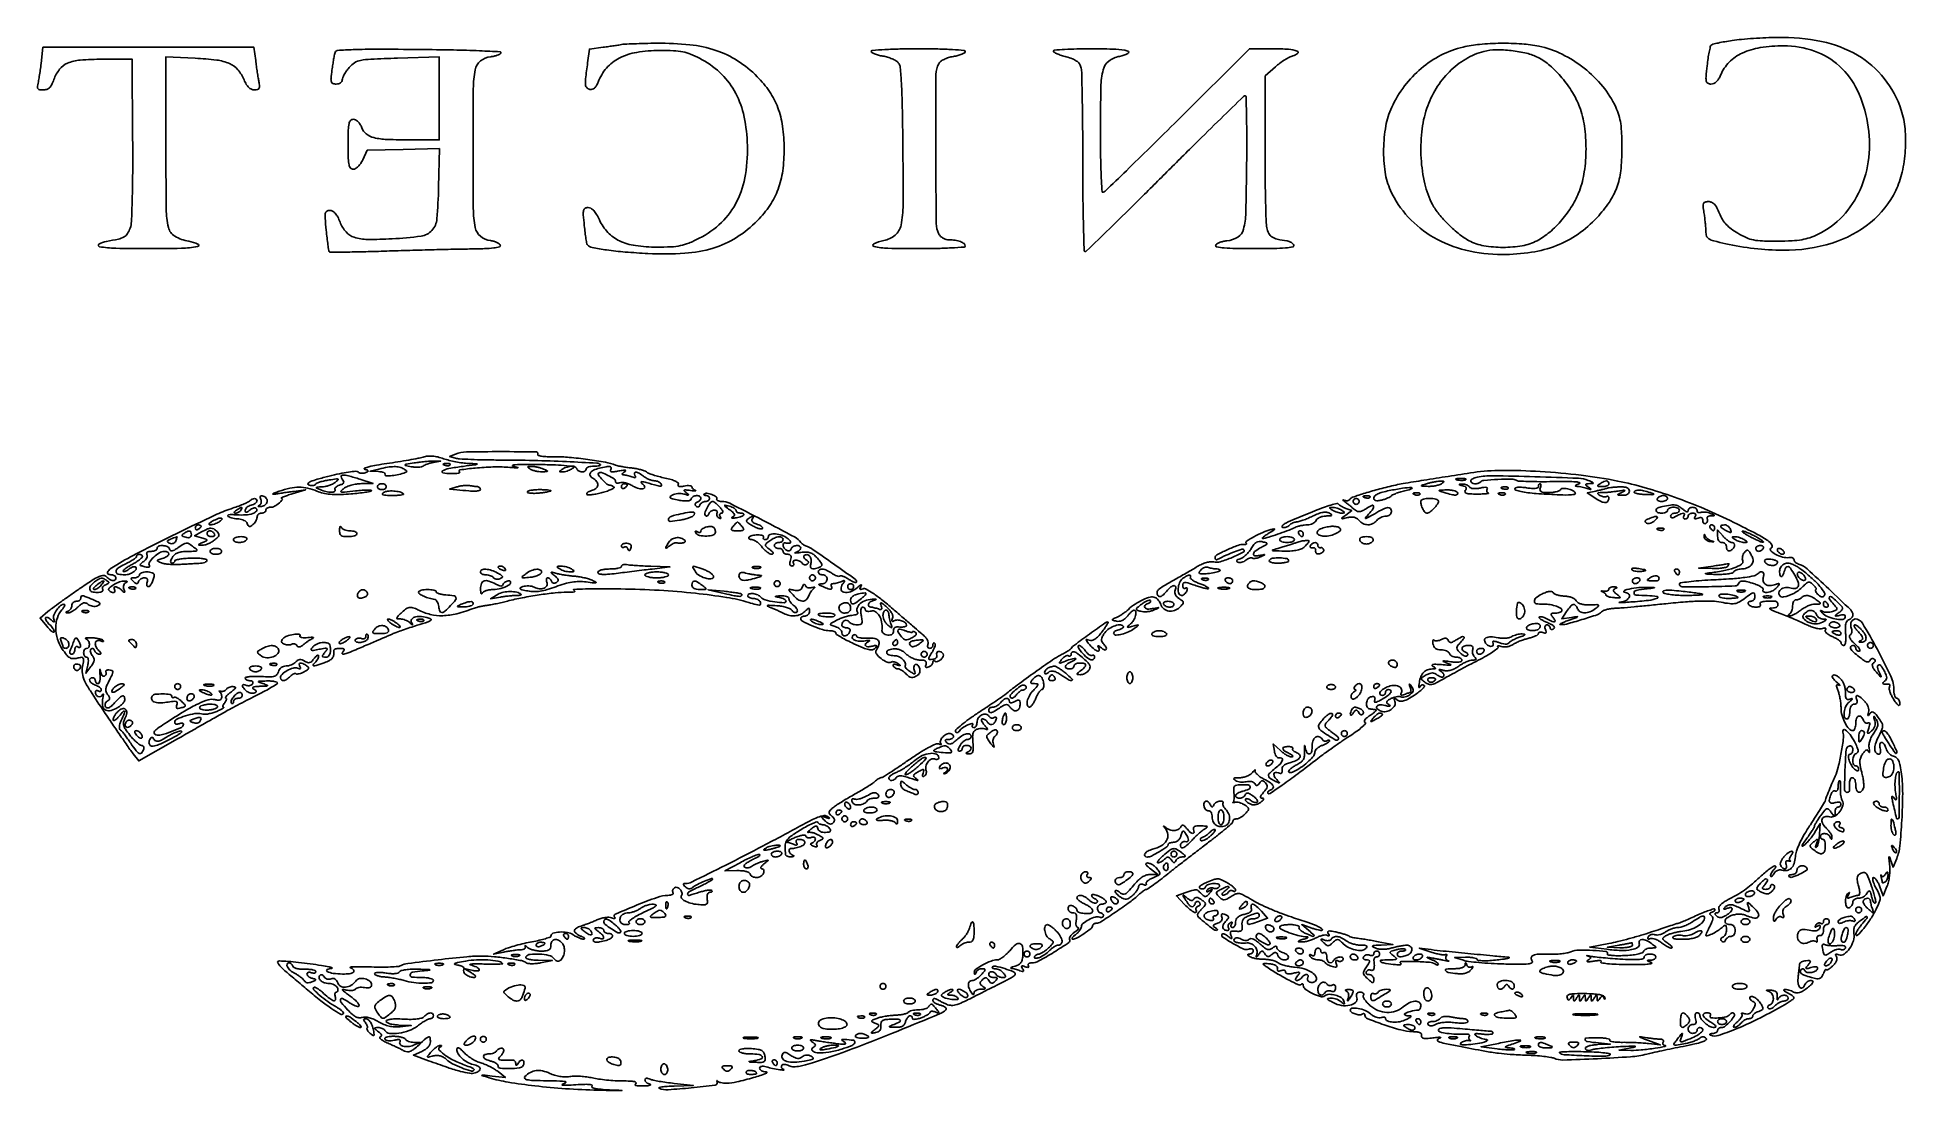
# Model space of a CAD drawing. Extents: x 22 to 658, y 11 to 369.
import ezdxf

# ---------------------------------------------------------------- set-up
doc = ezdxf.new("R2010")
doc.units = 0

msp = doc.modelspace()

# ---------------------------------------------------------------- linework, layer by layer
for points in [[(599, 367.826016, 0.008436), (596.46038, 367.41995, 0.01183), (594.209198, 366.96577, 0.008231), (592.360779, 366.514998, 0.13653), (591.818548, 366.199444, 0.13613), (591.519263, 365.653908, 0.008816), (591.132319, 363.869524, 0.012331), (590.756266, 361.695103, 0.008854), (590.439382, 359.25, 0.006172), (590.059998, 355.423727, 0.07341), (590.149157, 353.941324, 0.227786), (590.674824, 353.256346, 0.117615), (591.749513, 353, 0.106266), (592.685743, 353.201251, 0.081162), (593.561449, 353.781823, 0.066626), (594.345429, 354.731082, 0.041166), (595.008387, 356.020248, -0.097165), (597.932551, 360.421566, -0.089365), (602.382443, 363.547586, -0.071389), (608.525874, 365.391605, -0.037434), (616.5, 365.984654, -0.083964), (626.935562, 364.213364, -0.101931), (635.435054, 359.132043, -0.096676), (641.545417, 350.857229, -0.068536), (645.036396, 339.824119, -0.068489), (645.425036, 327.986712, -0.07842), (642.512013, 317.056828, -0.083384), (636.589015, 308.082485, -0.092127), (628.236972, 301.898855, -0.031146), (625.402203, 300.729284, -0.039851), (622.666302, 300.032521, -0.030674), (619.342942, 299.670898, -0.010519), (614.5, 299.544852, -0.009019), (609.259323, 299.613273, -0.040734), (606.221101, 299.956574, -0.056194), (603.765339, 300.732974, -0.02825), (600.869806, 302.221943, -0.02755), (598.618991, 303.717727, -0.045748), (596.926948, 305.2413, -0.049927), (595.642279, 306.943398, -0.041563), (594.627903, 308.971943, 0.02482), (593.752486, 310.879535, 0.067573), (592.897192, 312.090822, 0.098358), (591.965441, 312.763009, 0.107631), (590.877255, 313, 0.063745), (589.725107, 312.852514, 0.237118), (589.191383, 312.384145, 0.123958), (589.05911, 311.433354, 0.013846), (589.358152, 309.25, -0.009397), (589.596355, 307.618933, -0.007068), (589.799145, 305.817295, -0.007151), (589.941702, 304.117004, -0.016307), (589.988994, 302.830154, 0.084127), (590.257364, 301.285104, 0.171634), (591.021412, 300.339875, 0.075705), (592.67509, 299.640857, 0.00806), (596.75, 298.675198, 0.051167), (616.252474, 296.435893, 0.079051), (633.002575, 298.893779, 0.094611), (645.998684, 305.861415, 0.11161), (654.622117, 316.797639, 0.055272), (656.793285, 323.035068, 0.039232), (657.872705, 330.369923, 0.039341), (657.79185, 337.753073, 0.057017), (656.475303, 344.132915, 0.088185), (650.688043, 354.896434, 0.093005), (641.635464, 362.773507, 0.08258), (629.398581, 367.460909, 0.053814), (614.302595, 368.876572, 0.007911), (610.457349, 368.761786, 0.00572), (606.176387, 368.517057, 0.005779), (602.113084, 368.190877, 0.012505)], [(23.525413, 360.006686, -0.004903), (23.241497, 357.770124, -0.005348), (22.921205, 355.603527, -0.005031), (22.608676, 353.755465, -0.026236), (22.373202, 352.75, 0.07325), (22.258456, 351.913172, 0.204141), (22.491382, 351.381209, 0.152708), (23.102287, 351.084404, 0.037314), (24.231724, 351, 0.080305), (25.435743, 351.194634, 0.112646), (26.363772, 351.757095, 0.084277), (27.133082, 352.804689, 0.02958), (27.873013, 354.525369, -0.080259), (29.819297, 358.028248, -0.127251), (32.536042, 360.094935, -0.080051), (36.842619, 361.137075, -0.018155), (44.37801, 361.448885), (54.5, 361.5), (54.683033, 334.207121, -0.003044), (54.690036, 322.870402, -0.005529), (54.536856, 313.603722, -0.003786), (54.277705, 306.235859, -0.073305), (53.849452, 303.997981, -0.057921), (52.935983, 302.112452, -0.123511), (51.767928, 301.00634, -0.073083), (49.819288, 300.258407, -0.011293), (45.75, 299.442027, 0.090697), (43.203215, 298.494134, 0.696936), (43.357285, 297.665077, 0.036724), (48.93016, 297.126708, 0.005723), (60, 297, 0.005805), (71.269809, 297.13085, 0.039548), (76.799015, 297.698328, 0.73024), (76.907909, 298.544418, 0.068815), (73.75, 299.520971, -0.091628), (69.057979, 301.208453, -0.206338), (66.857206, 304.190127, -0.05492), (66.105064, 310.472987, -0.002354), (66, 332.788684), (66, 362.267394), (75.938799, 361.788807, -0.018792), (83.274294, 361.158645, -0.073404), (87.648072, 359.94901, -0.111838), (90.494194, 357.833849, -0.078448), (92.596946, 354.422219, 0.033173), (93.357554, 352.895101, 0.067008), (94.18245, 351.837129, 0.087593), (95.089397, 351.216647, 0.106719), (96.092875, 351, 0.05842), (97.142669, 351.123078, 0.208932), (97.670433, 351.520431, 0.14926), (97.838769, 352.28333, 0.026509), (97.643791, 353.75, -0.00616), (97.405405, 355.115378, -0.00238), (97.107225, 357.014062, -0.002356), (96.803441, 359.075641, -0.002908), (96.540545, 361), (95.952419, 365.5), (60.061033, 365.506686), (24.169647, 365.513373)], [(123.549257, 363.765616, 0.029394), (123.357878, 363.007634, 0.004505), (123.079985, 361.476462, 0.005022), (122.78617, 359.661385, 0.004338), (122.513377, 357.75, 0.009411), (122.188039, 354.915206, 0.097045), (122.302744, 353.748973, 0.238341), (122.831596, 353.191967, 0.086054), (123.938727, 353, 0.068322), (124.726596, 353.108163, 0.084777), (125.394501, 353.424244, 0.099802), (125.841112, 353.893493, 0.141366), (126, 354.444236, -0.102088), (126.151492, 355.178471, -0.026411), (126.690397, 356.266863, -0.025745), (127.450701, 357.468751, -0.023717), (128.350289, 358.620846, -0.071607), (130.193727, 360.229404, -0.096262), (132.244815, 361.054722, -0.036785), (135.678471, 361.458607, -0.002912), (144.850289, 361.804796), (159, 362.256373), (159, 348.128187), (159, 334), (149.625, 334, -0.008996), (141.20251, 334.15155, -0.050999), (136.763512, 334.767566, -0.107816), (134.192425, 336.02418, -0.135944), (132.63577, 338.153998, 0.046832), (132.081979, 339.28733, 0.059787), (131.362836, 340.199639, 0.070065), (130.565932, 340.797834, 0.126675), (129.780762, 341, 0.206032), (128.847775, 340.598506, 0.138762), (128.302375, 339.556691, 0.046227), (128.05306, 337.381627, 0.005435), (128, 332.5, 0.00549), (128.053237, 327.651503, 0.045429), (128.300834, 325.464914, 0.135456), (128.837175, 324.416397, 0.213421), (129.75, 324.021642, 0.139515), (130.536521, 324.256014, 0.054692), (131.427677, 324.970962, 0.047828), (132.290478, 326.016749, 0.03984), (133, 327.271642), (134.5, 330.5), (146.779241, 330.781014), (159.058482, 331.062027), (158.779241, 317.886901, -0.01517), (158.223823, 307.117622, -0.164546), (156.52133, 303.179366, -0.178982), (152.838546, 301.250909, -0.01864), (142.95173, 300.349778, -0.014545), (134.611392, 300.145141, -0.076401), (130.096582, 300.86014, -0.135139), (127.296001, 302.68787, -0.087632), (125.265171, 306.006859, 0.02642), (124.44893, 307.800237, 0.059879), (123.609218, 309.02879, 0.084704), (122.722777, 309.749461, 0.129113), (121.768716, 310, 0.139217), (120.752321, 309.711408, 0.2126), (120.243849, 308.965816, 0.06521), (120.16402, 307.348691, 0.005704), (120.543485, 303.25, 0.003103), (120.832984, 300.627168, 0.004618), (121.121758, 298.335938, 0.002092), (121.393691, 296.389283, 0.091823), (121.525342, 296, 0.272847), (121.861018, 295.803851, 0.000812), (127.112163, 295.832865, 0.004239), (133.097708, 295.926404, 0.002598), (140.152263, 296.133158, -0.001202), (147.970855, 296.384149, -0.000998), (156.292644, 296.614648, -0.001007), (163.918811, 296.795288, -0.002721), (169.333333, 296.883158, 0.005693), (174.444091, 296.996486, 0.022356), (177.586598, 297.242926, 0.033917), (179.469067, 297.606472, 0.432839), (179.775437, 298.173689, 0.157273), (179.42423, 298.651614, 0.047061), (178.634888, 299.115177, 0.042053), (177.596934, 299.497478, 0.034845), (176.442104, 299.730594, -0.140217), (173.000088, 301.219, -0.175841), (171.236521, 304.188526, -0.04455), (170.598921, 310.62424, -0.002427), (170.5, 331, -0.002484), (170.601399, 351.40976, -0.045051), (171.251537, 357.890892, -0.17844), (173.041941, 360.856294, -0.142301), (176.518824, 362.292585, 0.027117), (177.696749, 362.486621, 0.032898), (178.771155, 362.79936, 0.034816), (179.615342, 363.174966, 0.149586), (180, 363.559475, 0.54906), (179.759513, 363.983792, 0.001884), (172.699178, 364.317037, 0.005904), (163.888871, 364.595446, 0.002597), (152.224608, 364.765616, 0.001849), (137.805016, 364.847736, 0.009214), (129.711032, 364.714729, 0.00773), (124.419333, 364.448228, 0.309043)], [(221, 366.447551, -0.012703), (220.141042, 366.28675, -0.002385), (218.560964, 366.04004, -0.00255), (216.71142, 365.769931, -0.002332), (214.803283, 365.510269), (210.106565, 364.893435), (209.487759, 360.196717, 0.003753), (208.81243, 354.755996, 0.050094), (208.780452, 352.743094, 0.174295), (209.235181, 351.749857, 0.151145), (210.247086, 351.201887, 0.119516), (211.07688, 351.236436, 0.110596), (211.825782, 351.64538, 0.082558), (212.489152, 352.455809, 0.039491), (213.06669, 353.675407, -0.089625), (215.939292, 358.444967, -0.094198), (220.256358, 361.809938, -0.077654), (226.220684, 363.781492, -0.041145), (234, 364.420902, -0.011176), (238.765813, 364.313244, -0.036878), (241.884088, 363.941483, -0.046002), (244.533428, 363.167242, -0.025759), (247.59002, 361.773674, -0.066427), (254.429601, 356.973643, -0.076789), (259.387625, 350.753002, -0.071284), (262.486669, 342.933286, -0.047803), (263.825666, 333.394481, -0.049611), (263.210037, 322.255614, -0.076974), (260.29739, 313.099859, -0.085027), (255.029269, 305.894025, -0.075776), (247.466015, 300.510549, -0.019645), (243.882442, 298.875501, -0.045928), (241.067351, 298.014017, -0.039703), (237.904248, 297.613928, -0.011614), (233, 297.5, -0.036034), (225.761897, 298.022312, -0.074982), (220.359359, 299.656625, -0.092152), (216.397264, 302.52864, -0.081414), (213.52588, 306.75, 0.024689), (212.541507, 308.621509, 0.05203), (211.565689, 309.938865, 0.071783), (210.59672, 310.732031, 0.136498), (209.633424, 311, 0.130858), (208.6265, 310.73188, 0.214904), (208.118075, 310.030078, 0.070416), (208.023189, 308.52556, 0.006632), (208.359875, 304.831002, 0.005603), (208.637286, 302.436709, 0.008367), (208.938175, 300.351229, 0.004256), (209.235737, 298.602394, 0.153272), (209.423108, 298.243559, 0.150255), (211.079499, 297.36618, 0.012281), (215.972168, 296.555111, 0.014547), (222.288864, 295.853465, 0.008152), (230, 295.349762, 0.027801), (242.564803, 295.433475, 0.057612), (252.207923, 297.16182, 0.068223), (260.124023, 300.779679, 0.05696), (267.324957, 306.587492, 0.047117), (271.51675, 311.72764, 0.058774), (274.318866, 317.209392, 0.055066), (275.887151, 323.479004, 0.034942), (276.378478, 331, 0.033964), (275.824427, 338.626263, 0.054229), (274.217229, 344.952801, 0.058594), (271.404678, 350.432776, 0.048578), (267.236733, 355.500109, 0.053521), (260.518144, 360.916056, 0.062622), (253.135938, 364.449673, 0.054411), (244.281689, 366.361334, 0.02874), (233.039901, 366.883999, 0.00267), (228.893339, 366.816218, 0.003638), (225.155471, 366.707942, 0.002412), (222.021364, 366.579186, 0.041169)], [(306, 364.087898, 0.270203), (306.229425, 363.694352, 0.033618), (307.158089, 363.248068, 0.032225), (308.431835, 362.83113, 0.021139), (309.942432, 362.509726, -0.029853), (311.547597, 362.138869, -0.029123), (313.110873, 361.57712, -0.030426), (314.421237, 360.921306, -0.088367), (315.192432, 360.27023, -0.151173), (315.875871, 358.623089, -0.009346), (316.274864, 353.280284, -0.009184), (316.57539, 345.265635, -0.002264), (316.767411, 332.098401, -0.003225), (316.840091, 311.924168, -0.049099), (316.136716, 304.981481, -0.16872), (314.141997, 301.603252, -0.127659), (310.234729, 299.719758, 0.059835), (306.872144, 298.624924, 0.713954), (306.965564, 297.726061, 0.050564), (311.66902, 297.129623, 0.006273), (322, 297, 0.005232), (328.135035, 297.064195, 0.008707), (333.3, 297.262322, 0.003017), (337.662913, 297.53225, 0.394485), (338, 297.893011, 0.235798), (337.598494, 298.697049, 0.070489), (336.362918, 299.378121, 0.054284), (334.567741, 299.845259, 0.036544), (332.453396, 300, -0.070938), (331.455768, 300.142255, -0.057982), (330.46165, 300.56152, -0.059126), (329.610425, 301.186157, -0.082241), (329.035184, 301.934259, -0.121729), (328.100354, 305.608659, -0.001408), (327.997784, 330.937503, -0.001402), (328.037596, 356.273061, -0.122361), (328.963674, 359.932124, -0.110069), (329.623091, 360.698297, -0.04651), (330.787988, 361.409196, -0.041043), (332.282306, 361.99385, -0.033096), (333.963674, 362.378201, 0.022448), (335.510171, 362.697253, 0.034072), (336.814329, 363.124317, 0.036652), (337.758266, 363.589462, 0.265935), (338, 364.011818, 0.389917), (337.596026, 364.451085, 0.005495), (333.702164, 364.73456, 0.010716), (328.669758, 364.937233, 0.004705), (322, 365, 0.005176), (315.781009, 364.93562, 0.009061), (310.635474, 364.735748, 0.003358), (306.349132, 364.462508, 0.393748)], [(368, 364.207405, 0.272571), (368.217399, 363.838241, 0.021155), (369.284721, 363.304024, 0.024261), (370.697548, 362.750755, 0.01585), (372.373518, 362.245072, -0.025063), (374.463677, 361.572177, -0.06125), (375.892351, 360.821264, -0.083605), (376.819727, 359.916445, -0.09255), (377.359864, 358.787667, -0.059498), (377.606503, 357.073265, -0.001194), (377.796684, 348.286065, -0.002815), (377.936704, 338.00775, -0.001885), (377.986345, 326.25, 0.002345), (378.045988, 314.65068, 0.00391), (378.21838, 304.885938, 0.000615), (378.44769, 296.300862, 0.406055), (378.757076, 296, 0.19504), (379.278092, 296.211275, 0.000272), (387.071979, 303.784375, 0.002184), (395.790872, 312.339947, 0.001338), (406, 322.5, -0.001333), (416.208909, 332.660059, -0.002176), (424.927108, 341.215625, -0.00027), (432.720889, 348.789552, -0.195057), (433.239816, 349, -0.40653), (433.543717, 348.70399, -0.001057), (433.699781, 342.253853, -0.00513), (433.787379, 334.840516, -0.003076), (433.746892, 326.034393, -0.003452), (433.449179, 309.172876, -0.056274), (432.677519, 303.575161, -0.193112), (430.760967, 300.951778, -0.112795), (427.028152, 299.65782, 0.029469), (425.685514, 299.430164, 0.03792), (424.491033, 299.05715, 0.041741), (423.58482, 298.605993, 0.177759), (423.213643, 298.14093, 0.460458), (423.547738, 297.585192, 0.020207), (426.082605, 297.263914, 0.016975), (430.079104, 297.057048, 0.004442), (436.5, 297, 0.004336), (443.007604, 297.056439, 0.017498), (446.973193, 297.264178, 0.022307), (449.439677, 297.591499, 0.457412), (449.779124, 298.162627, 0.114774), (449.493501, 298.628179, 0.056981), (448.951124, 299.065086, 0.052164), (448.255122, 299.409952, 0.052567), (447.504608, 299.602203, -0.019477), (444.153089, 300.228286, -0.089438), (442.340608, 300.998926, -0.133071), (441.284861, 302.188709, -0.066045), (440.627594, 304.112028, -0.041578), (440.378381, 306.283117, -0.002071), (440.184356, 313.457947, -0.003326), (440.045682, 321.995235, -0.002398), (440, 331.521408), (440, 355.792816), (443.51834, 358.881959, -0.021863), (445.047007, 360.110097, -0.019691), (446.730125, 361.246121, -0.020143), (448.320344, 362.144114, -0.05703), (449.511429, 362.592224, 0.122049), (451.099626, 363.436908, 0.567764), (450.941901, 364.241138, 0.071094), (448.012977, 364.842265, 0.015121), (442.798319, 365), (434.714672, 365), (410.317785, 340.75, -0.001199), (400.895855, 331.429592, -0.001921), (392.805351, 323.525521, -0.000342), (385.629016, 316.577759, -0.109049), (384.960448, 316.166667, -0.496747), (384.529701, 316.453849, -0.003482), (384.257515, 321.515912, -0.008202), (384.060617, 328.001459, -0.003487), (384, 336.69416, -0.004754), (384.145718, 352.019962, -0.056933), (384.927725, 357.875709, -0.168457), (386.847877, 360.804675, -0.11837), (390.475539, 362.429433, 0.067134), (393.370616, 363.387263, 0.692651), (393.28983, 364.2411, 0.057528), (389.221272, 364.855913, 0.008762), (381, 365, 0.005715), (376.015313, 364.943019, 0.009508), (371.81875, 364.767175, 0.003588), (368.296449, 364.527044, 0.392343)], [(507.383506, 365.588216, 0.058693), (499.877032, 362.802678, 0.057182), (493.150964, 358.330069, 0.055973), (487.491817, 352.350852, 0.051953), (483.135165, 345.120011, 0.065772), (481.114159, 338.747202, 0.040097), (480.359348, 330.875114, 0.040246), (480.868908, 323.047647, 0.070332), (482.698198, 316.82433, 0.080047), (488.737416, 307.727551, 0.07595), (497.42703, 300.795517, 0.071457), (508.286974, 296.4695, 0.059171), (520.660878, 295, 0.037587), (530.667365, 295.753289, 0.055301), (539.178153, 298.02433, 0.059635), (546.503151, 301.935021, 0.054196), (552.962769, 307.575436, 0.036064), (557.166304, 312.852813, 0.063301), (559.710439, 317.811016, 0.059217), (561.032866, 323.475338, 0.027773), (561.45115, 331, 0.009769), (561.3528, 336.033093, 0.027635), (561.021883, 339.530677, 0.03661), (560.379587, 342.365988, 0.033173), (559.314685, 345.17567, 0.06548), (554.938912, 352.164819, 0.052543), (548.597195, 358.384188, 0.052377), (541.074017, 363.164075, 0.06394), (533.200779, 365.892976, 0.035466), (527.404876, 366.680445, 0.018988), (520.179325, 366.869559, 0.018989), (513.004166, 366.512102, 0.0376)], [(532.890519, 362.055853, -0.063112), (536.945628, 359.294681, -0.03719), (541.043292, 355.090722, -0.036458), (544.595796, 350.170621, -0.048652), (547.017295, 345.224229, -0.054308), (548.684579, 338.681327, -0.035846), (549.222846, 330.931178, -0.035802), (548.648104, 323.167379, -0.053425), (546.950829, 316.581189, -0.047827), (544.508815, 311.583943, -0.039019), (541.009107, 306.765036, -0.039602), (536.87659, 302.631579, -0.054865), (532.544948, 299.688892, -0.079442), (527.527112, 297.978233, -0.042656), (520.992978, 297.423153, -0.04265), (514.456773, 297.985094, -0.079168), (509.431786, 299.700761, -0.048611), (506.168281, 301.858401, -0.024521), (502.4896, 305.152806, -0.024515), (499.164322, 308.777098, -0.050538), (497.018452, 311.965522, -0.066346), (494.372703, 319.018106, -0.041796), (493.11835, 327.73877, -0.041126), (493.324941, 336.762097, -0.055202), (495.071808, 344.746617, -0.056408), (498.218161, 351.458137, -0.058981), (502.746176, 357.186452, -0.06126), (508.30839, 361.518544, -0.070672), (514.5, 364.123402, -0.063262), (518.51513, 364.651451, -0.029099), (523.791818, 364.367435, -0.029115), (529.019462, 363.469173, -0.060916)], [(164.5, 227.077679), (162.5, 226.295929), (164.5, 225.710667, 0.056743), (165.849339, 225.477212, 0.003884), (169.73125, 225.28223, 0.005509), (174.374874, 225.136375, 0.004107), (179.5, 225.074015, -0.004937), (191.116019, 224.913394, -0.005497), (202.317226, 224.524616, -0.001463), (212.667344, 224.021042, -0.185551), (213.828864, 223.50447, -0.486561), (213.805699, 223.312805, -0.079071), (213.401812, 223.148188, -0.039502), (212.656, 223.035279, -0.017824), (211.666667, 223, 0.035683), (210.645341, 222.927019, 0.054077), (209.783333, 222.70625, 0.070716), (209.192238, 222.383357, 0.236684), (209, 222, -0.265521), (208.585365, 221.274252, -0.148021), (207.565789, 221.026087, -0.120627), (206.422522, 221.373793, -0.180345), (205.773968, 222.178097, 0.27578), (205.120709, 222.740573, 0.016593), (202.447409, 223.115932, 0.016991), (198.582585, 223.395994, 0.005743), (192.940634, 223.547652, 0.004208), (187.98902, 223.582175, 0.015347), (184.848528, 223.481218, 0.094963), (183.968968, 223.254582, 0.716891), (184, 222.985201, -0.005099), (185.789962, 222.580497, -0.79441), (185.789412, 222.455817, -0.072933), (185.205783, 222.410121, -0.001592), (182.358389, 222.611643, 0.026153), (177.264941, 222.721408, 0.01595), (171.258998, 222.344676, 0.012268), (166.054389, 221.721976, 0.700559), (165.915187, 221.052417, -0.513337), (165.931553, 220.81457, -0.121892), (165.503099, 220.608453, -0.039461), (164.4781, 220.477655, -0.015074), (163.03856, 220.451893, -0.04105), (160.255235, 220.715161, -0.691155), (160.136464, 221.350161, -0.091954), (162.303265, 222.172633, -0.012649), (167.093466, 222.916661, 0.000873), (171.295412, 223.468329, 0.087964), (171.858064, 223.647176, 0.764081), (171.825448, 223.79487, 0.002657), (169, 223.917088, -0.022966), (166.986318, 224.086307, -0.014315), (164.646875, 224.459979, -0.014358), (162.356593, 224.961875, -0.025158), (160.5, 225.525525, 0.026607), (158.519318, 226.120588, 0.040071), (156.74006, 226.405084, 0.044551), (155.090081, 226.387613, 0.047029), (153.5, 226.075836, -0.02346), (151.781164, 225.653938, -0.004552), (148.638848, 225.066919, -0.00483), (144.958379, 224.4506, -0.004448), (141.164164, 223.8874, 0.008504), (137.699079, 223.344293, 0.018936), (135.08853, 222.786928, 0.032879), (133.584059, 222.298447, 0.693181), (133.59105, 221.968061, -0.012832), (134.574545, 221.594461, -0.258754), (134.767653, 221.35355, -0.337198), (134.641632, 221.112166, -0.018199), (133.798741, 220.753011, -0.060921), (133.139184, 220.588306, -0.057101), (132.444393, 220.582089, -0.061312), (131.820104, 220.726684, -0.10647), (131.371855, 221.009098, 0.221667), (130.664141, 221.257911, 0.010921), (128.143287, 220.953826, 0.015873), (125.068763, 220.414557, 0.01043), (121.566405, 219.608394, 0.006776), (117.515319, 218.527908, 0.030604), (115.204917, 217.722604, 0.113255), (114.368807, 217.123011, 0.523), (114.486455, 216.643571, 0.048949), (115.238539, 216.436568, 0.059988), (115.965953, 216.399483, 0.071299), (116.561755, 216.527254, 0.159863), (116.92005, 216.811496, -0.147768), (117.372954, 217.188567, -0.021677), (118.50464, 217.611339, -0.022914), (119.925895, 218.00217, -0.017866), (121.5, 218.299696, -0.003788), (123.989467, 218.659423, -0.132146), (124.569388, 218.585469, -0.557812), (124.615138, 218.308234, -0.018427), (123.55887, 217.454331, -0.049354), (122.629785, 216.891873, -0.029778), (121.436279, 216.406563, -0.02963), (120.180381, 216.062466, -0.045211), (119.05887, 215.929715, 0.003978), (117.459069, 215.873032, 0.251665), (117.225109, 215.733912, 0.446563), (117.284414, 215.541338, 0.006553), (118.5, 215, 0.040598), (120.470725, 214.336616, 0.057383), (122.305597, 214.09876, 0.118763), (123.375995, 214.340537, 0.442322), (123.544496, 214.928004, -0.214331), (123.490988, 215.333177, -0.116787), (123.746666, 215.776134, -0.079553), (124.288323, 216.193066, -0.047513), (125.038129, 216.512102, 0.032392), (126.057204, 216.909818, 0.183879), (126.455582, 217.320454, 0.228027), (126.43409, 217.833924, 0.050669), (125.930205, 218.584098, -0.192978), (125.635014, 219.501036, -0.395451), (126.143201, 219.972399, -0.065838), (128.092785, 219.703977, -0.009235), (132, 218.551715), (136.5, 217.133791), (132.5, 217.035092, 0.032727), (130.821826, 216.883477, 0.028066), (129.0875, 216.510827, 0.029052), (127.547665, 215.990516, 0.06875), (126.5, 215.388956, 0.048427), (125.608919, 214.549985, 0.573165), (125.729852, 214.187704, 0.078045), (126.776032, 214.133322, 0.003258), (130.5, 214.545959, -0.008607), (132.762145, 214.77215, -0.016971), (134.566047, 214.859718, -0.017789), (135.832742, 214.833103, -0.635691), (135.91633, 214.624862, -0.162905), (135.422554, 214.357009, -0.006704), (133.404642, 214.030004, -0.011058), (130.966366, 213.723293, -0.007559), (128.185523, 213.478224, -0.014104), (124.665365, 213.321208, -0.027214), (121.847406, 213.428468, -0.033294), (119.490122, 213.806522, -0.042574), (117.397069, 214.478561, 0.040894), (114.224416, 215.50899, 0.05879), (111.292884, 215.847169, 0.054352), (108.196151, 215.501416, 0.029295), (104.5, 214.445123, 0.00805), (103.078342, 213.921281, 0.053776), (102.409375, 213.575908, 0.70912), (102.445222, 213.43367, 0.063268), (103, 213.4537, -0.002891), (104.235564, 213.648879, -0.001136), (105.940625, 213.904166, -0.001124), (107.78542, 214.171855, -0.001403), (109.5, 214.411808), (113.5, 214.960165), (109, 213.578258, 0.006669), (107.328358, 213.040413, 0.014478), (106.06317, 212.573447, 0.021769), (105.298701, 212.22648, 0.741844), (105.321429, 212.098175, -0.553036), (105.567288, 211.577965, -0.078021), (104.599656, 210.484821, -0.046354), (102.936839, 209.352443, -0.12698), (101.571429, 209, 0.061768), (100.97055, 208.925485, 0.080164), (100.461607, 208.70625, 0.09778), (100.120948, 208.381386, 0.154765), (100, 208, -0.148195), (99.884432, 207.618646, -0.098894), (99.559375, 207.29375, -0.082425), (99.073457, 207.074694, -0.064853), (98.5, 207, 0.090674), (97.927343, 206.895288, 0.09558), (97.440625, 206.595343, 0.099644), (97.114952, 206.14801, 0.108083), (97, 205.622445, -0.081349), (96.899929, 205.01144, -0.044126), (96.59368, 204.312331, -0.042466), (96.146065, 203.637918, -0.051856), (95.616783, 203.096921, -0.041542), (94.902096, 202.597744, -0.180973), (94.401765, 202.512588, -0.20302), (94.004495, 202.77863, -0.053479), (93.648168, 203.474477, 0.112992), (93.255405, 204.059259, 0.06538), (92.564574, 204.556376, 0.060151), (91.697349, 204.895759, 0.061616), (90.781385, 205.015313, -0.031941), (89.808705, 205.084071, -0.025316), (88.772654, 205.278014, -0.025961), (87.827035, 205.557712, -0.056389), (87.1468, 205.888111, -0.355344), (87.044982, 206.192168, -0.265196), (87.328897, 206.427743, -0.050008), (88.397817, 206.507228, -0.012255), (90.161844, 206.418569, 0.035789), (93.153852, 206.409061, 0.062575), (95.582494, 206.884595, 0.135578), (96.777854, 207.681249, 0.393287), (96.745206, 208.588128, 0.181773), (96.36525, 208.760445, 0.079305), (95.805315, 208.708717, 0.063445), (95.158843, 208.452664, 0.047256), (94.524166, 208.020056, -0.018844), (93.749473, 207.424946, -0.147377), (93.323389, 207.281517, -0.33416), (93.082002, 207.451282, -0.07838), (93, 207.971175, -0.143655), (93.14784, 208.475123, -0.071209), (93.5875, 208.983655, -0.061545), (94.235071, 209.419865, -0.053572), (95, 209.710251, 0.038887), (95.765484, 209.975456, 0.050447), (96.4125, 210.339118, 0.059916), (96.858742, 210.740524, 0.181596), (97, 211.116631, 0.191366), (96.76112, 211.717921, 0.205838), (96.183677, 211.967847, 0.124139), (95.342123, 211.757844, 0.063572), (94.45, 211.122921, -0.078805), (93.799837, 210.689271, -0.009402), (92.209825, 209.994158, -0.011026), (90.273019, 209.24008, -0.008848), (88.157914, 208.511968, 0.032337), (82.629138, 206.313362, 0.003154), (69.669291, 200.061818, 0.00406), (56.82312, 193.635043, 0.016944), (49.256323, 189.443319, 0.021789), (47.077823, 188.005626, 0.118607), (46.16536, 186.939258, 0.409192), (46.372643, 186.281173, 0.122823), (47.5, 186, -0.064853), (48.073457, 185.925306, -0.082425), (48.559375, 185.70625, -0.098894), (48.884432, 185.381354, -0.148195), (49, 185, -0.208379), (48.688839, 184.285794, -0.21879), (47.962898, 184.046635, -0.11878), (46.905727, 184.431329, -0.058564), (45.80768, 185.360795, 0.218738), (44.766014, 185.787447, 0.094295), (43.271331, 185.437501, 0.039252), (40.901355, 184.153581, 0.006297), (36.518254, 181.234446, 0.003142), (33.253879, 178.970277, 0.003314), (30.075846, 176.704664, 0.003169), (27.361363, 174.715938, 0.01495), (25.846327, 173.519265), (23.192654, 171.291228), (25.560364, 168.395614, 0.018638), (26.473164, 167.360538, 0.044184), (27.243123, 166.681806, 0.105152), (27.743354, 166.455612, 0.468962), (27.964037, 166.627555, 0.103623), (27.872173, 167.148261, 0.042968), (27.548811, 167.789577, 0.040107), (27.071268, 168.440335, 0.041231), (26.5, 169, -0.035768), (25.926013, 169.550187, -0.036518), (25.440625, 170.172953, -0.039072), (25.10344, 170.774419, -0.108636), (25, 171.244889, -0.271619), (25.148723, 171.498462, -0.184628), (25.488395, 171.547984, -0.083335), (26.023716, 171.330026, -0.034297), (26.662621, 170.872445, 0.007467), (27.620762, 170.105294, 0.183862), (27.940091, 170.007719, 0.463565), (28.064797, 170.176785, 0.021658), (27.84531, 170.951934, -0.175626), (27.88353, 172.294276, -0.058649), (28.828282, 174.051375, -0.058732), (30.149114, 175.533775, -0.183427), (31.377228, 176, -0.360014), (31.578038, 175.833881, -0.144203), (31.540587, 175.452596, -0.061809), (31.206784, 174.852744, -0.026081), (30.623528, 174.136497, 0.108704), (29.056593, 171.393475, 0.077926), (28.537976, 167.888793, 0.072746), (29.116572, 164.158029, 0.07346), (30.738891, 160.762847, 0.019492), (32.184074, 158.786517, 0.086914), (33.253404, 157.835248, 0.130915), (34.348572, 157.504505, 0.069825), (35.76523, 157.655924, -0.026821), (37.286697, 157.952126, -0.291488), (37.829405, 157.70414, -0.181273), (37.985162, 156.995219, -0.010768), (37.620785, 154.792145, 0.085899), (37.587023, 152.392488, 0.072369), (38.343255, 149.963242, 0.032516), (40.289047, 146.49513, 0.004201), (44.985984, 139.399068, 0.001309), (48.194063, 134.666516, 0.001634), (51.199603, 130.288456, 0.00132), (53.74418, 126.628392, 0.012547), (54.875646, 125.093547), (56.744628, 122.687094), (69.122314, 129.725199, -0.000038), (74.191122, 132.606872, -0.00004), (79.18593, 135.44544, -0.000038), (83.50157, 137.897139, -0.000177), (86, 139.315063, -0.005833), (88.194646, 140.525941, -0.002512), (91.147577, 142.09149, -0.002485), (94.30832, 143.726955, -0.003285), (97.204517, 145.18341, 0.008149), (99.777369, 146.508772, 0.012562), (101.952943, 147.746064, 0.006937), (103.714417, 148.840869, 0.239491), (103.954517, 149.25, 0.343697), (103.757967, 149.536356, 0.033361), (102.885077, 149.750406, 0.031293), (101.684363, 149.884492, 0.018807), (100.25, 149.90032, 0.002769), (97.945251, 149.82628, 0.147695), (97.533299, 149.684752, 0.604142), (97.561142, 149.487625, 0.008407), (99, 149, -0.005803), (100.53189, 148.489726, -0.568274), (100.569997, 148.305636, -0.176551), (100.238405, 148.168602, -0.002385), (98, 148.084367, 0.014105), (96.461409, 147.990318, 0.085258), (95.691314, 147.785981, 0.389212), (95.562813, 147.481183, 0.167209), (95.863153, 147.105738, -0.020343), (96.574018, 146.613742, -0.233594), (96.722391, 146.318546, -0.292687), (96.56384, 146.067152, -0.029233), (95.872081, 145.790694, -0.096258), (95.260938, 145.710903, -0.059473), (94.54585, 145.841697, -0.056625), (93.84114, 146.15037, -0.064948), (93.258929, 146.598214, -0.026112), (92.26164, 147.705487, -0.19192), (92.054055, 148.372427, -0.429232), (92.399259, 148.652961, -0.059551), (93.398849, 148.400442, 0.078162), (93.982996, 148.27569, 0.076891), (94.580711, 148.33511, 0.081902), (95.099907, 148.564485, 0.109884), (95.457866, 148.931826, 0.127056), (95.583823, 149.337834, 0.189104), (95.466149, 149.686224, 0.147301), (95.106748, 149.92106, 0.07169), (94.559017, 150, -0.052661), (93.962542, 150.062997, -0.072507), (93.457961, 150.250169, -0.092406), (93.119052, 150.526629, -0.177388), (93, 150.85164, -0.359802), (93.264331, 151.171415, -0.021831), (94.585376, 151.365157, -0.02456), (96.327839, 151.45734, -0.014792), (98.397025, 151.403864, 0.011103), (101.414459, 151.303599, 0.07091), (102.92846, 151.502418, 0.150295), (103.783749, 152.051251, 0.112002), (104.303406, 153.052224, -0.085469), (104.654208, 153.824656, -0.081235), (105.248219, 154.450962, -0.0806), (106.015372, 154.859058, -0.082194), (106.866954, 155, 0.056696), (107.746811, 155.10009, 0.040568), (108.691646, 155.400281, 0.041104), (109.556785, 155.840706, 0.066696), (110.194061, 156.362659, -0.059751), (110.89595, 156.953943, -0.123056), (111.569566, 157.189072, -0.114763), (112.306468, 157.087049, -0.048074), (113.208681, 156.637604, 0.058949), (114.150231, 156.193781, 0.148696), (114.899775, 156.173166, 0.126882), (115.60988, 156.579884, 0.037755), (116.44339, 157.524945, -0.024911), (117.020401, 158.214046, -0.069757), (117.507166, 158.61139, -0.210268), (117.812214, 158.651523, -0.324973), (117.968197, 158.45, -0.089019), (117.895826, 157.962211, -0.038526), (117.638158, 157.355937, -0.036543), (117.256843, 156.736699, -0.040123), (116.8, 156.2, 0.049316), (116.114084, 155.363564, 0.587802), (116.265553, 155.06868, 0.087279), (117.182548, 155.198501, 0.005169), (119.850777, 156.097825, 0.035611), (121.655628, 156.875028, 0.106965), (122.683911, 157.725318, 0.134679), (123.136807, 158.799516, 0.072088), (123.118421, 160.25, -0.269886), (123.229929, 160.536973, -0.078879), (123.658254, 160.779687, -0.055856), (124.31772, 160.945631, -0.033743), (125.122445, 161, -0.021551), (126.249503, 160.951399, -0.243203), (126.615906, 160.719979, -0.285352), (126.605612, 160.318124, -0.027804), (126.001151, 159.501387, 0.421159), (126.040431, 159.12688, 0.225948), (126.540033, 159.012724, 0.03861), (128.065748, 159.479634, 0.008265), (130.628707, 160.535208, -0.000391), (133.023198, 161.565789, -0.00042), (135.362808, 162.568251, -0.000397), (137.373477, 163.425883, -0.001999), (138.5, 163.900024, 0.002857), (139.443939, 164.299228, 0.001384), (140.646875, 164.820036, 0.001373), (141.896891, 165.369432, 0.001976), (143, 165.863101, -0.017051), (144.350011, 166.419051, -0.004594), (146.528125, 167.207616, -0.004647), (149.019531, 168.057863, -0.004798), (151.5, 168.852394, 0.003543), (155.234382, 170.038247, 0.09072), (156.167257, 170.542455, 0.557991), (156.114301, 170.968806, 0.040535), (154.752236, 171.463344, 0.051751), (152.430863, 171.847131, 0.095105), (150.53786, 171.60118, 0.185207), (149.586112, 170.823467, 0.264314), (149.583322, 169.757063, -0.009326), (149.94012, 169.096973, -0.558241), (149.8824, 169.000987, -0.18763), (149.687439, 169.074338, -0.004343), (148.946704, 169.75, 0.055719), (148.29949, 170.22872, 0.036868), (147.466844, 170.632813, 0.036959), (146.587627, 170.908878, 0.057653), (145.8, 171, -0.027322), (144.783062, 171.055611, -0.411407), (144.580556, 171.305556, -0.165901), (144.7826, 171.747881, -0.007029), (146, 173, -0.035004), (147.535099, 174.333995, -0.113966), (148.758341, 174.878044, -0.122526), (150.043943, 174.810744, -0.04353), (151.763569, 174.117628, 0.057172), (155.974297, 172.55224, 0.06813), (160.18438, 172.10574, 0.056276), (164.967189, 172.793521, 0.025601), (171, 174.702399, -0.026231), (171.762024, 174.942461, -0.009675), (172.858568, 175.203135, -0.009558), (174.069059, 175.442127, -0.011345), (175.220658, 175.619853, 0.013335), (176.560065, 175.832023, 0.005199), (178.39918, 176.193679, 0.005143), (180.38294, 176.626578, 0.006364), (182.220658, 177.072144, -0.014873), (187.325574, 178.218262, -0.010814), (193.063198, 179.200088, -0.010867), (198.488995, 179.888034, -0.026731), (202.5, 180.092516, 0.011351), (204.12948, 180.125417, 0.063602), (204.987537, 180.272641, 0.467051), (205.08812, 180.510573, 0.178178), (204.783335, 180.791231, -0.800977), (204.829922, 181.060309, -0.005499), (208.775211, 181.209084, -0.007036), (214.103717, 181.276339, -0.003611), (220.783335, 181.218416, -0.0103), (233.839744, 180.741747, -0.012143), (246.165628, 179.736493, -0.013077), (256.787746, 178.328198, -0.033605), (264.335849, 176.599439, 0.006827), (266.844181, 175.881741, 0.067735), (267.927593, 175.740359, 0.313822), (268.320348, 176.017018, 0.180768), (268.31507, 176.621325, 0.105608), (267.971995, 177.148591, 0.066608), (267.385358, 177.595014, 0.062434), (266.656245, 177.897084, 0.067117), (265.893011, 178, -0.044998), (265.168401, 178.065345, -0.064874), (264.556072, 178.261111, -0.084814), (264.142276, 178.54923, -0.200979), (264, 178.888889, -0.340095), (264.481583, 179.515009, -0.095086), (265.797317, 179.607126, -0.073069), (267.367253, 179.180089, -0.111612), (268.5, 178.347634, 0.153947), (269.942947, 177.461816, 0.02574), (273.171247, 176.828862, 0.022272), (276.352637, 176.51736, 0.429843), (277, 177.13125, 0.227788), (276.850972, 177.441397, 0.049505), (276.339063, 177.773866, 0.042288), (275.611709, 178.075017, 0.029444), (274.75, 178.294267, -0.00362), (273.431321, 178.558172, -0.574721), (273.392379, 178.674595, -0.200802), (273.598669, 178.775265, -0.002047), (275.25, 178.863818, -0.039544), (276.303128, 178.832672, -0.0604), (277.192187, 178.625193, -0.08137), (277.795368, 178.285974, -0.227853), (278, 177.860243, 0.114055), (278.121828, 177.333114, 0.042964), (278.513601, 176.679735, 0.039762), (279.079424, 176.015402, 0.038632), (279.748428, 175.442004, -0.050371), (280.358713, 174.893614, -0.07807), (280.747432, 174.303253, -0.107732), (280.862842, 173.766596, -0.198182), (280.694055, 173.360721, -0.146292), (280.323436, 173.160711, -0.13041), (279.885372, 173.184831, -0.105167), (279.443017, 173.440416, -0.071053), (279.068428, 173.889282, 0.145798), (278.469933, 174.422374, 0.03404), (277.202796, 174.91393, 0.03229), (275.607145, 175.30009, 0.026829), (273.872801, 175.507876, 0.00304), (271.310287, 175.660558, 0.104699), (270.715177, 175.567445, 0.66252), (270.707373, 175.354914, 0.014153), (272, 174.794721, -0.005833), (273.084136, 174.346156, -0.004286), (274.275702, 173.824655, -0.004331), (275.394839, 173.311693, -0.009614), (276.236431, 172.897167, 0.065202), (278.194026, 172.189951, 0.077639), (280.15198, 172.069402, 0.083114), (281.945408, 172.545194, 0.090301), (283.428571, 173.571429, -0.008694), (284.391805, 174.501734, -0.18989), (284.75, 174.642857, -0.385629), (284.956373, 174.455886, -0.024648), (285, 173.571429, -0.094386), (284.885751, 172.971599, -0.09673), (284.559375, 172.461607, -0.098961), (284.072357, 172.120227, -0.103894), (283.5, 172, 0.051868), (282.926076, 171.940303, 0.071769), (282.440625, 171.762782, 0.091765), (282.114413, 171.500662, 0.179618), (282, 171.192448, 0.283236), (282.596109, 170.224548, 0.015965), (285.930978, 168.675517, 0.023361), (289.422181, 167.376537, 0.077527), (291.83602, 167, -0.036266), (292.66479, 166.939808, -0.054802), (293.364331, 166.757833, -0.071773), (293.843422, 166.491552, -0.234198), (294, 166.175601, 0.252711), (294.235273, 165.739832, 0.010538), (295.783723, 164.769885, 0.01604), (297.74513, 163.681875, 0.010465), (300.072248, 162.547849, 0.009749), (303.260832, 161.150543, 0.046101), (305.164597, 160.558756, 0.092589), (306.422202, 160.527822, 0.166659), (307.322248, 161.008292, 0.029605), (307.848417, 161.644543, 0.425852), (307.802843, 161.904728, 0.197859), (307.421009, 161.982743, 0.011859), (306.25, 161.729663, -0.061658), (304.792918, 161.563714, -0.26268), (304.061906, 161.985677, -0.352482), (304.163928, 162.688092, -0.077214), (305.25, 163.422649, 0.134038), (305.447793, 163.591641, 0.568949), (305.395997, 163.702443, 0.05907), (304.891451, 163.692839, 0.011507), (303.991692, 163.547591, -0.063704), (301.952918, 163.433657, -0.090233), (300.1968, 163.884667, -0.229893), (299.569586, 164.648507, -0.323855), (299.893237, 165.434017, -0.061729), (300.317208, 165.628599, -0.131427), (300.674888, 165.644925, -0.191601), (300.909034, 165.48667, -0.15058), (301, 165.191468, 0.312619), (301.239252, 164.846208, 0.043752), (302.122621, 164.600423, 0.037268), (303.356864, 164.464829, 0.022825), (304.821689, 164.480535, -0.05035), (307.221481, 164.374273, -0.210619), (308.417852, 163.62415, -0.231449), (308.606105, 162.295045, -0.059919), (307.670794, 160.276351, 0.31822), (307.744356, 159.102769, 0.058576), (309.38467, 157.496207, 0.056417), (311.411802, 156.266519, 0.251651), (312.75377, 156.347821, -0.135032), (313.181158, 156.473098, -0.058739), (313.774835, 156.413144, -0.052137), (314.429818, 156.194511, -0.047484), (315.047746, 155.839685, -0.005285), (315.838788, 155.266894, -0.422505), (315.857303, 155.12955, -0.309541), (315.69947, 155.079876, -0.004347), (314.698062, 155.394213, 0.032703), (314.006921, 155.568827, 0.128291), (313.571922, 155.536971, 0.311526), (313.416914, 155.328131, 0.148092), (313.507079, 154.988546, 0.065668), (313.815839, 154.610395, 0.052036), (314.235962, 154.290385, 0.053442), (314.69798, 154.072769, 0.083545), (315.130446, 154, -0.101938), (315.62165, 153.898804, -0.032985), (316.286086, 153.559375, -0.031321), (316.994177, 153.074051, -0.030489), (317.642857, 152.5, 0.031926), (318.805265, 151.477261, 0.12589), (319.673637, 151.10265, 0.139117), (320.565704, 151.209895, 0.042352), (321.78387, 151.845262, 0.107473), (322.225963, 152.282205, 0.080801), (322.502998, 152.90949, 0.076405), (322.576523, 153.62701, 0.079167), (322.429085, 154.324206, 0.054019), (322.121939, 154.92242, 0.084281), (321.727895, 155.345028, 0.115828), (321.31343, 155.530896, 0.188308), (320.938889, 155.462231, 0.148357), (320.658261, 155.143979, 0.077433), (320.514124, 154.630241, 0.06591), (320.522006, 154.007372, 0.055588), (320.68866, 153.368956, -0.02692), (320.959644, 152.53045, -0.437727), (320.817502, 152.306947, -0.17778), (320.412873, 152.377546, -0.008406), (319.209669, 153.101132, -0.027091), (318.439357, 153.642293, -0.042593), (317.848947, 154.194215, -0.05226), (317.494191, 154.681263, -0.2764), (317.4987, 154.997897, 0.243742), (317.577758, 156.044222, 0.10346), (316.749623, 157.2318, 0.085038), (315.332482, 158.172488, 0.104463), (313.781989, 158.5, -0.066784), (311.964251, 158.743879, -0.293988), (311.274793, 159.510905, -0.340597), (311.724644, 160.341803, -0.073374), (313.408334, 160.810577, -0.069667), (314.556493, 160.794442, -0.053905), (315.766518, 160.471427, -0.051736), (316.929687, 159.87772, -0.052565), (317.939423, 159.060577, 0.053915), (318.919594, 158.271718, 0.038572), (320.160508, 157.605294, 0.039121), (321.458437, 157.149768, 0.064924), (322.606989, 157, -0.030718), (323.803659, 156.926411, -0.123693), (324.481347, 156.664364, -0.217617), (324.746539, 156.208772, -0.116775), (324.657916, 155.550928, 0.051615), (324.492937, 154.938818, 0.240886), (324.601855, 154.601855, 0.240886), (324.938818, 154.492937, 0.051615), (325.550928, 154.657916, 0.059043), (326.105043, 154.94947, 0.059425), (326.574335, 155.361915, 0.065305), (326.893035, 155.827113, 0.118099), (327, 156.273655, -0.065215), (327.047076, 156.633049, -0.192895), (327.193285, 156.828768, -0.241843), (327.407086, 156.844514, -0.096381), (327.657991, 156.675343, 0.287006), (328.50178, 156.480966, 0.097507), (329.638311, 157.142269, 0.093927), (330.465807, 158.203836, 0.262915), (330.429973, 159.113307, 0.123369), (329.700564, 159.823035, 0.180519), (328.82651, 159.972203, 0.26004), (328.282577, 159.516867, 0.184922), (328.283142, 158.704528, -0.132923), (328.336633, 158.182485, -0.151429), (328.113022, 157.73427, -0.118516), (327.61785, 157.415811, -0.065195), (326.908716, 157.268077, -0.029696), (325.827066, 157.250974, -0.370196), (325.54993, 157.510538, -0.165966), (325.667532, 158.036664, -0.007799), (326.654044, 159.594757, 0.028055), (327.226936, 160.586243, 0.040406), (327.609295, 161.524208, 0.046493), (327.775642, 162.291873, 0.230421), (327.635458, 162.697875, 0.119911), (327.39413, 162.844746, 0.25649), (327.186666, 162.803959, 0.165262), (327.044471, 162.57044, 0.054903), (327, 162.166667, -0.093802), (326.915711, 161.721328, -0.09656), (326.674822, 161.342708, -0.099077), (326.315397, 161.089283, -0.104534), (325.893011, 161, -0.139767), (325.513655, 161.108155, -0.152533), (325.263708, 161.397428, -0.121568), (325.189414, 161.835716, -0.073224), (325.305197, 162.352948, 0.13537), (325.367205, 162.988196, 0.064422), (325.122121, 163.779172, 0.056827), (324.630161, 164.594946, 0.051671), (323.952905, 165.308295, -0.000551), (322.78588, 166.309765, -0.000059), (320.085434, 168.632848, -0.000073), (316.870564, 171.399948, -0.000059), (313.415063, 174.375744, 0.008818), (309.579951, 177.563169, 0.020741), (306.582132, 179.768805, 0.021489), (304.288558, 181.174591, 0.221862), (303.210299, 181.250458, -0.029228), (302.497142, 181.02361, -0.286941), (302.209719, 181.11547, -0.286955), (302.166509, 181.414097, -0.02923), (302.507849, 182.080061, 0.06676), (302.694056, 182.522011, 0.583361), (302.574496, 182.640297, 0.098991), (302.151298, 182.423468, 0.011963), (301.343154, 181.75, -0.084375), (298.939814, 180.275438, -0.149635), (296.644158, 180.080059, -0.333337), (295.722149, 181.141695, -0.190627), (296.258676, 182.845222, 0.01042), (296.931418, 183.710233, 0.323567), (296.935091, 183.967023, 0.330167), (296.693901, 184.047335, 0.010639), (295.668213, 183.687231, -0.015446), (294.895209, 183.424158, -0.014302), (294.087451, 183.201874, -0.014459), (293.357403, 183.045489, -0.045558), (292.859196, 183, 0.121649), (292.536757, 182.920373, 0.18759), (292.350575, 182.70625, 0.151312), (292.336158, 182.382488, 0.07457), (292.5, 182, -0.170953), (292.631038, 181.399772, -0.378432), (292.306306, 181.112913, -0.086739), (291.302905, 181.288301, -0.014943), (289.5, 182, -0.005675), (288.347994, 182.510599, -0.223503), (288.172505, 182.717909, -0.467319), (288.278423, 182.868926, -0.011173), (289.25, 182.929715, 0.173919), (290.424279, 183.404923, 0.192481), (290.967411, 184.496888, 0.219993), (290.579923, 185.552383, 0.199035), (289.5, 186, -0.064853), (288.926543, 186.074694, -0.082425), (288.440625, 186.29375, -0.098894), (288.115568, 186.618646, -0.148195), (288, 187, -0.266167), (288.416181, 187.726417, -0.1588), (289.417677, 187.945416, -0.084914), (290.931572, 187.527888, -0.043148), (292.646132, 186.535305, 0.027978), (293.486799, 186.014003, 0.040841), (294.282979, 185.66084, 0.04742), (294.935158, 185.500487, 0.237236), (295.281875, 185.615208, -0.25302), (295.648903, 185.724638, -0.036559), (296.426359, 185.501949, -0.03411), (297.382634, 185.074623, -0.022904), (298.413236, 184.464893, 0.021819), (299.404977, 183.875245, 0.045038), (300.234185, 183.521957, 0.079912), (300.787088, 183.436548, 0.419262), (300.979732, 183.63499, 0.235755), (300.499733, 184.542574, 0.001642), (293.16424, 189.757077, 0.004314), (286.250754, 194.548663, 0.062661), (283.605522, 195.899944, -0.038959), (283.145601, 196.108097, -0.029717), (282.677872, 196.402838, -0.030431), (282.270648, 196.733871, -0.059984), (282, 197.050301, 0.123621), (280.061352, 198.810014, 0.00283), (268.971434, 204.659865, 0.002946), (257.847615, 210.364313, 0.117354), (255.190983, 210.998446, -0.037073), (254.343618, 211.061934, -0.079677), (253.721147, 211.259897, -0.152544), (253.420483, 211.551258, -0.269218), (253.429736, 211.88631, 0.407713), (253.272396, 212.587604, 0.056339), (251.798105, 213.324033, 0.049795), (250.066464, 213.768391, 0.238653), (249.127004, 213.460337, 0.207985), (249.058792, 213.287187, 0.244281), (249.144599, 213.135224, 0.106965), (249.416125, 213.031633, 0.037856), (249.833333, 213, -0.084383), (250.278867, 212.92427, -0.093242), (250.657292, 212.70625, -0.100475), (250.910364, 212.381441, -0.115918), (251, 212, -0.140362), (250.890798, 211.618662, -0.099913), (250.583854, 211.29375, -0.085122), (250.1248, 211.074923, -0.068857), (249.583333, 211, 0.080841), (249.00841, 210.906434, 0.067172), (248.451674, 210.632812, 0.068411), (247.996888, 210.227815, 0.091153), (247.720238, 209.75, -0.083441), (247.47904, 209.31831, -0.158535), (247.149648, 209.102349, -0.168297), (246.770915, 209.127988, -0.096381), (246.386905, 209.386905, -0.096381), (246.127988, 209.770915, -0.168297), (246.102349, 210.149648, -0.158535), (246.31831, 210.47904, -0.083441), (246.75, 210.720238, 0.060417), (247.227964, 210.959258, 0.061139), (247.632812, 211.304799, 0.067287), (247.907433, 211.699591, 0.118906), (248, 212.083333, 0.279802), (247.58715, 212.763329, 0.138773), (246.561882, 212.975125, 0.112601), (245.417892, 212.625841, 0.184155), (244.783706, 211.851119, -0.20872), (244.369001, 211.390768, -0.082752), (243.529007, 211.166543, -0.0512), (242.253081, 211.174944, -0.01914), (240.479644, 211.437841, -0.008833), (238.367826, 211.872773, -0.111534), (237.638058, 212.218946, -0.444682), (237.610605, 212.616924, -0.073286), (238.299451, 213.147705, -0.066831), (239.12823, 213.475602, -0.038999), (240.183977, 213.651746, -0.038275), (241.28871, 213.663731, -0.052106), (242.270179, 213.495476, 0.00546), (243.500358, 213.164295, 0.216393), (243.77044, 213.211812, 0.500048), (243.777897, 213.384877, 0.010619), (243, 213.995168, -0.037023), (242.357052, 214.556827, -0.514835), (242.401821, 214.814355, -0.138292), (242.914356, 214.903888, -0.008129), (244.5, 214.715655, 0.007151), (245.58212, 214.585047, 0.028268), (246.251563, 214.552022, 0.421555), (246.324649, 214.62805, 0.313618), (246.25, 214.728304, -0.052956), (245.771918, 214.946851, -0.058328), (245.367188, 215.255236, -0.066235), (245.09174, 215.602277, -0.135473), (245, 215.934652, 0.312512), (244.814798, 216.202026, 0.063399), (244.221966, 216.34245, 0.046489), (243.366714, 216.353604, 0.02726), (242.351375, 216.21634, -0.022517), (241.231544, 216.054124, -0.092789), (240.552153, 216.112846, -0.267391), (240.298071, 216.371247, -0.20479), (240.358266, 216.770669, 0.363803), (240.283672, 217.284147, 0.070523), (239.441669, 217.845339, 0.042037), (237.946169, 218.413456, 0.016941), (235.825095, 218.94409, -0.011968), (233.753849, 219.440426, -0.014125), (231.82122, 220.011636, -0.013035), (230.226082, 220.578939, -0.081419), (229.481121, 221.015669, 0.087186), (228.787348, 221.411783, 0.020858), (227.515779, 221.809515, 0.020808), (225.995636, 222.14917, 0.019262), (224.412916, 222.371717, -0.00983), (222.804849, 222.566978, -0.009887), (221.208794, 222.824983, -0.009745), (219.827456, 223.104314, -0.038656), (219, 223.356917, 0.04851), (215.528698, 224.342418, 0.011289), (209.53604, 225.291692, 0.012271), (203.224534, 225.988669, 0.024664), (198.217785, 226.169619, -0.012143), (195.690077, 226.197659, -0.029249), (193.828041, 226.372945, -0.043154), (192.666743, 226.655409, -0.482906), (192.526802, 227.043367, 0.583548), (192.082451, 227.85118, 0.002552), (179.890672, 227.928343, 0.005201), (168.24409, 227.821446, 0.088489)], [(146.971975, 222.038482, -0.015852), (147.792404, 221.482466, -0.240345), (147.94395, 221.185411, -0.301069), (147.777752, 220.934417, -0.022584), (146.971975, 220.634898, -0.026482), (144.642494, 220.020757, -0.032044), (142.404694, 219.703679, -0.041702), (140.804307, 219.71435, -0.557505), (140.589279, 220.144457, 0.331204), (140.560426, 220.478778, 0.110802), (140.137564, 220.783439, 0.060662), (139.349526, 221.012141, 0.029806), (138.309017, 221.118315), (135.5, 221.23663), (138.5, 222, -0.019251), (141.428182, 222.626176, -0.041933), (143.714682, 222.828735, -0.055676), (145.524936, 222.634854, -0.086711)], [(157, 224.268, 0.02162), (155.969532, 224.03209, 0.020277), (154.940625, 223.703822, 0.02073), (154.052621, 223.337933, 0.063044), (153.5, 222.99284, -0.124919), (152.915112, 222.720635, -0.035622), (151.9125, 222.603992, -0.033481), (150.721828, 222.630586, -0.029997), (149.5, 222.814304, -0.003637), (147.459787, 223.263035, -0.550938), (147.393419, 223.450712, -0.187275), (147.700864, 223.632218, -0.001558), (150.5, 224.08374, -0.008132), (152.214625, 224.326332, -0.006605), (154.059375, 224.532089, -0.006682), (155.764693, 224.676538, -0.017214), (157, 224.721913), (159.5, 224.727636)], [(162.729167, 223.395833, -0.126455), (162.402231, 223.202593, -0.060344), (161.916927, 223.123424, -0.05415), (161.359369, 223.160852, -0.051402), (160.8125, 223.316886, -0.054073), (160.395823, 223.538436, -0.470617), (160.37858, 223.720685, -0.168741), (160.670344, 223.862007, -0.018894), (161.416667, 223.921053, -0.028489), (162.112848, 223.910055, -0.077125), (162.592839, 223.799335, -0.208169), (162.77538, 223.614691, -0.296942)], [(194.5, 222, -0.00581), (195.733584, 221.452844, -0.435252), (195.795466, 221.266519, -0.264216), (195.578372, 221.132285, -0.003792), (194, 221.085598, -0.034457), (192.93284, 221.135686, -0.027244), (191.79375, 221.331527, -0.027971), (190.752501, 221.631695, -0.059354), (190, 222, -0.015034), (189.21895, 222.538713, -0.375638), (189.166707, 222.774249, -0.270219), (189.41066, 222.921337, -0.010557), (190.5, 222.914402, -0.031543), (191.41036, 222.831747, -0.017784), (192.5, 222.62312, -0.017696), (193.588745, 222.333343, -0.027593)], [(204, 222, -0.038252), (203.315994, 221.628749, -0.027073), (202.5, 221.315379, -0.027466), (201.682758, 221.10006, -0.050718), (201, 221.030626, -0.012417), (200.133247, 221.052153, -0.399741), (200, 221.192188, -0.246842), (200.113979, 221.408994, -0.007261), (201, 222, -0.038252), (201.684006, 222.371251, -0.027073), (202.5, 222.684621, -0.027466), (203.317242, 222.89994, -0.050718), (204, 222.969374, -0.012417), (204.866753, 222.947847, -0.399741), (205, 222.807812, -0.246842), (204.886021, 222.591006, -0.007261)], [(217.403526, 221.843902, 0.207771), (217.336486, 221.38112, 0.287753), (217.636805, 221.10437, 0.079527), (218.498741, 221.082393, 0.014177), (220.094509, 221.342504, -0.008646), (221.662194, 221.615869, -0.081709), (222.342267, 221.610627, -0.567958), (222.422577, 221.401699, -0.081297), (222, 221.013915, 0.030015), (221.470057, 220.619133, 0.138308), (221.257421, 220.305404, 0.362339), (221.337233, 220.10233, 0.1226), (221.668213, 220.015313, -0.038941), (222.237623, 219.963382, -0.015543), (223.006101, 219.807704, -0.015271), (223.828211, 219.587686, -0.018595), (224.582257, 219.330061, 0.023756), (225.353237, 219.075504, 0.183547), (225.724865, 219.109659, 0.370727), (225.826399, 219.345812, 0.062479), (225.605028, 219.830061, -0.164107), (225.422512, 220.615721, -0.415262), (225.831973, 220.9513, -0.106656), (226.984771, 220.57803, -0.030487), (228.55887, 219.531803, 0.035357), (229.426168, 218.967441, 0.028644), (230.426519, 218.485547, 0.029512), (231.404734, 218.147595, 0.063794), (232.190983, 218.031803, -0.057804), (232.888562, 217.937562, -0.049378), (233.586237, 217.684122, -0.05177), (234.180684, 217.3192, -0.091053), (234.566212, 216.892866, -0.118633), (234.70778, 216.461941, -0.341983), (234.546822, 216.215073, -0.13007), (234.04336, 216.177091, -0.023724), (233.125229, 216.392866, 0.003036), (229.421741, 217.426593, 0.031509), (227.872675, 217.745648, 0.532244), (227.682899, 217.53474, 0.182768), (227.97104, 217.11988, -0.129033), (228.891357, 216.053386, -0.465522), (228.575889, 215.339432, -0.145092), (226.970732, 215.34716, -0.057071), (224.919649, 216.231331, 0.032997), (223.68079, 216.837508, 0.035226), (222.399352, 217.260258, 0.037686), (221.255993, 217.45994, 0.116516), (220.484206, 217.355566, -0.055162), (219.91585, 217.206684, -0.098993), (219.435985, 217.231352, -0.146536), (219.121271, 217.419875, -0.187164), (219, 217.732496, 0.25395), (218.505871, 218.642642, 0.028854), (216.400207, 219.843609, 0.02834), (214.181554, 220.792054, 0.290997), (213.251726, 220.58506, 0.375719), (213.206772, 219.911031, 0.02569), (214.548215, 218.329917, 0.02849), (216.089565, 216.868196, 0.177304), (217.095238, 216.5, -0.067468), (217.422431, 216.455648, -0.039054), (217.796296, 216.320222, -0.038281), (218.156833, 216.122264, -0.051733), (218.445343, 215.88799, -0.475245), (218.413302, 215.574633, -0.033831), (217.538853, 215.080939, -0.028314), (216.205226, 214.533188, -0.015029), (214.5, 214, -0.016458), (212.704893, 213.560556, -0.023346), (211.082309, 213.2979, -0.020766), (209.767103, 213.20268, -0.206916), (209.264994, 213.401673, -0.287736), (209.195132, 213.706821, -0.137933), (209.43451, 214.04975, -0.073119), (209.995054, 214.386726, -0.034893), (210.79367, 214.656295, 0.100798), (212.292677, 215.392817, 0.20421), (212.922943, 216.518787, 0.19834), (212.554783, 217.779257, 0.095619), (211.25, 218.888031, -0.140227), (210.381282, 219.768903, -0.277987), (210.421465, 220.714544, -0.144364), (211.485948, 221.609872, -0.044155), (213.5, 222.286934, -0.012331), (215.839663, 222.78901, -0.075075), (217.073027, 222.834489, -0.304035), (217.491903, 222.47929, -0.210723)], [(511, 220.843672, 0.001256), (502.327642, 219.520056, 0.001451), (494.071066, 218.214115, 0.000975), (486.964486, 217.054691, 0.014617), (484.5, 216.573291, 0.008844), (479.0526, 215.241226, 0.011051), (474.049092, 213.804532, 0.006182), (469.79073, 212.421278, 0.166236), (468.861803, 211.706412, -0.125849), (468.514474, 211.392452, -0.08902), (468.011047, 211.232838, -0.079621), (467.430131, 211.249952, -0.072065), (466.861803, 211.446042, 0.060963), (466.537229, 211.566123, 0.704277), (466.48753, 211.489632, 0.057597), (466.794423, 211.170634, 0.008368), (467.5, 210.608263, -0.002915), (468.356516, 209.940735, -0.002295), (469.276661, 209.208079, -0.00232), (470.125416, 208.519372, -0.005731), (470.739698, 208.004303, 0.10729), (471.459812, 207.615125, 0.109281), (472.271492, 207.563096, 0.077118), (473.249504, 207.873812, 0.029632), (474.489698, 208.585207, -0.027349), (476.31585, 209.643816, -0.443455), (476.907485, 209.418332, -0.257971), (476.792619, 208.560144, -0.018879), (475.25, 206.63583, 0.008611), (474.211577, 205.39361, 0.659791), (474.302227, 205.222589, 0.108447), (474.802804, 205.376946, 0.001857), (477.30716, 206.807089, -0.012979), (480.253132, 208.403597, -0.08761), (481.834926, 208.885796, -0.26874), (482.656067, 208.534789, -0.161833), (483, 207.5, -0.124374), (482.855463, 206.92793, -0.100781), (482.448468, 206.440625, -0.090529), (481.83968, 206.113153, -0.078397), (481.122445, 206, 0.067559), (480.312334, 205.890037, 0.044533), (479.430735, 205.559375, 0.044279), (478.614539, 205.074176, 0.063393), (478, 204.5, -0.107231), (476.633259, 203.42954, -0.115864), (474.984088, 203.060614, -0.114583), (473.328844, 203.46356, -0.103141), (471.946648, 204.564286, 0.078091), (471.213853, 205.209862, 0.082601), (470.331948, 205.5843, 0.073214), (469.287577, 205.679093, 0.046145), (468.074203, 205.498345, -0.002629), (466.338736, 205.08312, -0.313169), (466.135932, 205.163513, -0.394446), (466.167628, 205.35385, -0.003154), (467.5, 206.362639), (469.5, 207.85716), (467.5, 208.605638, -0.021968), (466.696757, 208.947171, -0.022809), (465.936864, 209.354026, -0.023254), (465.314989, 209.76474, -0.085141), (464.987195, 210.102286, 0.31048), (464.505578, 210.287892, 0.010418), (462.425663, 209.745526, 0.016398), (459.894228, 208.938234, 0.010281), (456.987195, 207.837163, 0.002887), (450.295483, 205.099021, 0.020483), (447.115124, 203.620639, 0.072341), (445.867898, 202.729249, 0.564255), (445.994214, 202.168595, 0.097347), (446.52815, 202.100055, 0.059411), (447.154941, 202.217415, 0.05641), (447.774195, 202.491347, 0.064142), (448.2875, 202.8875, -0.051954), (448.812426, 203.313363, -0.038313), (449.469268, 203.673203, -0.039064), (450.150995, 203.919353, -0.067204), (450.748306, 204, 0.074532), (451.509011, 204.114027, 0.012721), (452.900919, 204.579957, 0.013629), (454.519629, 205.218459, 0.011777), (456.182985, 205.97432, -0.020734), (458.133755, 206.818972, -0.047125), (459.679144, 207.251617, -0.065156), (460.910496, 207.311584, -0.11231), (461.884678, 207.004729, -0.032226), (462.615185, 206.512157, -0.479314), (462.620337, 206.243585, -0.163461), (462.184595, 206.073575, -0.009252), (460.718615, 206.030409, 0.049889), (459.612011, 205.907485, 0.054407), (458.585179, 205.568308, 0.061348), (457.784199, 205.076912, 0.133679), (457.361626, 204.5, -0.120276), (456.963975, 203.92594, -0.064979), (456.248173, 203.440625, -0.058867), (455.342583, 203.111662, -0.057774), (454.379442, 203, 0.030093), (453.331041, 202.936844, 0.021432), (452.169719, 202.745625, 0.021734), (451.073846, 202.466374, 0.042434), (450.236431, 202.134044, -0.023585), (448.192516, 201.23243, -0.007543), (445.075679, 200.083378, -0.007721), (441.878838, 199.014483, -0.019167), (439.5, 198.358926, -0.196694), (439.14721, 198.415082, -0.474275), (439.115625, 198.641174, -0.058308), (439.767188, 199.198272, -0.01317), (441, 199.979069, 0.004392), (442.797787, 201.073958, 0.100303), (443.234985, 201.485969, 0.67393), (443.128119, 201.652357, 0.01933), (442, 201.39439, 0.036226), (439.23525, 200.429197, 0.024333), (436.23106, 198.952148, 0.016943), (433.664986, 197.415726, 0.477767), (433.593107, 196.740226, -0.190701), (433.676562, 196.547435, -0.281876), (433.587871, 196.391758, -0.112442), (433.287584, 196.305569, -0.035228), (432.816667, 196.312569, 0.110244), (430.775155, 196.036705, 0.019073), (427.150115, 194.537892, 0.013482), (423.591427, 192.787312, 0.278555), (423, 191.808087, 0.081665), (423.056458, 191.464726, 0.145867), (423.220312, 191.233074, 0.169333), (423.464559, 191.149415, 0.118016), (423.75, 191.219399, -0.012547), (426.740048, 192.664822, -0.015366), (429.605347, 193.857606, -0.008394), (432.114952, 194.765015, -0.286353), (432.704991, 194.628342, -0.507908), (432.55724, 193.679709, -0.019806), (428.817519, 191.93385, -0.022661), (424.785477, 190.453583, -0.138995), (422.593727, 190.38712, 0.088102), (421.481439, 190.465281, 0.041533), (420.062343, 190.1944, 0.037406), (418.504713, 189.632151, 0.031903), (416.959452, 188.817884, -0.004322), (415.314331, 187.831504, -0.002094), (413.194339, 186.597105, -0.002077), (410.975391, 185.329754, -0.002989), (409, 184.2279, 0.00689), (405.297004, 182.124364, 0.05826), (403.769981, 180.971271, 0.171291), (403.288556, 180.019626, 0.172334), (403.512728, 178.979405, 0.194161), (403.99072, 178.628199, 0.174244), (404.605655, 178.686734, 0.082707), (405.413355, 179.24522, 0.022738), (406.476687, 180.374515, -0.035763), (407.99195, 181.902099, -0.173497), (409.110532, 182.341599, -0.428505), (409.615778, 181.842907, -0.087387), (409.347416, 180.462969, 0.141397), (409.295721, 179.859652, 0.078369), (409.552437, 179.160447, 0.067607), (410.066441, 178.474824, 0.058627), (410.768244, 177.912661, -0.022012), (411.915894, 177.12369, -0.22144), (412.181648, 176.623848, -0.195193), (411.987088, 176.060826, -0.016787), (410.926139, 174.926139, -0.115631), (409.203221, 173.857543, -0.123809), (407.229834, 173.702206, -0.132793), (405.518341, 174.49097, -0.142853), (404.495052, 176.015589, 0.054886), (404.172302, 176.744192, 0.043992), (403.677273, 177.445603, 0.045507), (403.095174, 178.018388, 0.080165), (402.513213, 178.356556, 0.160061), (400.935328, 178.433899, 0.039777), (398.472146, 177.540447, 0.038717), (395.816787, 176.072978, 0.041589), (393.486681, 174.244341, -0.022517), (392.580059, 173.475265, -0.015813), (391.496088, 172.690143, -0.015995), (390.40837, 172.00328, -0.031905), (389.5, 171.544753, 0.00509), (388.16645, 170.959024, 0.284525), (388.020978, 170.742862, 0.351596), (388.161665, 170.553206, 0.006532), (389.450197, 170.233363, 0.092947), (390.368286, 170.192132, 0.071146), (391.335288, 170.472851, 0.064135), (392.274812, 171.052348, 0.052389), (393.11049, 171.888121, -0.015657), (393.808489, 172.696964, -0.021175), (394.491471, 173.379636, -0.018791), (395.08951, 173.888747, -0.168486), (395.410293, 174, -0.37151), (395.998146, 173.493276, -0.097916), (395.934601, 172.149193, -0.069464), (395.280822, 170.517817, -0.093274), (394.25, 169.308464, 0.00592), (393.180818, 168.424671, 0.435215), (393.171204, 168.221208, 0.264365), (393.425674, 168.147999, 0.00387), (395, 168.540807, -0.002351), (396.68577, 168.966864, -0.323351), (396.868794, 168.893203, -0.393495), (396.835807, 168.718947, -0.002715), (395.5, 167.748038, -0.047163), (393.489036, 166.572962, -0.046727), (391.287302, 165.791207, -0.050785), (389.396911, 165.512632, -0.271933), (388.512243, 165.98019, -0.263446), (388.49892, 166.327071, -0.105002), (388.811164, 166.708464, -0.067257), (389.411602, 167.069374, -0.037798), (390.217577, 167.346647, 0.034106), (391.013182, 167.613806, 0.071317), (391.57405, 167.945858, 0.134608), (391.817482, 168.282371, 0.294074), (391.7529, 168.580433, 0.226957), (390.51233, 169.017938, 0.0693), (388.529869, 168.520837, 0.063664), (386.524448, 167.395879, 0.094978), (385.167898, 165.919236, 0.033927), (384.607148, 164.857274, 0.085437), (384.393553, 164.012085, 0.116212), (384.50314, 163.307561, 0.100259), (384.917898, 162.682102, -0.050153), (385.874759, 161.511281, -0.244401), (385.962135, 160.686535, -0.424323), (385.412852, 160.457954, -0.068422), (384.308042, 161.127555, 0.00972), (383.543328, 161.723592, 0.129017), (383.215074, 161.856995, 0.575929), (383.12262, 161.736664, 0.037782), (383.367059, 161.25, -0.160683), (383.568406, 160.35943, -0.475528), (383.118462, 160.060283, -0.099925), (381.852854, 160.752021, -0.03773), (380.404988, 162.169565, -0.00587), (379.334518, 163.417969, -0.138813), (379.146652, 163.837288, -0.533156), (379.316627, 163.991404, -0.026461), (380.176703, 163.729077, 0.144846), (381.087505, 163.673211, 0.08914), (382.082619, 164.098922, 0.059896), (383.197123, 165.0409, 0.024466), (384.477594, 166.559512, 0.01026), (385.442452, 167.879833, 0.019346), (386.15656, 168.989357, 0.018359), (386.61278, 169.831506, 0.556263), (386.508192, 170, 0.156238), (385.659024, 169.728016, 0.001476), (380.28773, 165.869895, 0.002655), (375.158262, 162.120847, 0.075286), (374, 160.959445, -0.08308), (373.63943, 160.608929, -0.010756), (372.739719, 160.01435, -0.012301), (371.630896, 159.352915, -0.009989), (370.411808, 158.697527, 0.032775), (367.704387, 157.078936, 0.003568), (361.752767, 152.906042, 0.004733), (355.732677, 148.534303, 0.012242), (351.5, 145.235469, -0.021695), (350.791383, 144.704412, -0.001081), (348.388663, 143.06911, -0.00174), (345.521679, 141.141405, -0.001257), (342.31247, 139.011415, 0.010228), (339.213896, 136.8738, 0.016834), (336.69527, 134.927079, 0.01082), (334.767337, 133.258811, 0.362032), (334.68747, 132.696668, 0.095072), (334.957848, 132.40242, 0.171018), (335.267411, 132.306894, 0.159387), (335.584522, 132.42465, 0.080325), (335.875, 132.743533, -0.099935), (336.933148, 133.818056, -0.032016), (338.875927, 134.955991, -0.062707), (340.304802, 135.4624, -0.662238), (340.56166, 135.099768, 0.073208), (340.380092, 134.679048, 0.149447), (340.392712, 134.323057, 0.188338), (340.592625, 134.087844, 0.12414), (340.940983, 134, 0.173764), (341.345079, 134.144807, 0.093409), (341.688914, 134.556072, 0.073714), (341.921579, 135.168812, 0.053986), (342, 135.893011, -0.150667), (342.441437, 137.3247, -0.128758), (343.636315, 138.365356, -0.153628), (345.030438, 138.583966, -0.220443), (346.058247, 137.905754, 0.093608), (346.416154, 137.513974, 0.096502), (346.888665, 137.284868, 0.099114), (347.401929, 137.253274, 0.104748), (347.876742, 137.423822, -0.071706), (348.300184, 137.608069, -0.340629), (348.529029, 137.514171, -0.192836), (348.577314, 137.180792, -0.032323), (348.381557, 136.551938, -0.078042), (347.786733, 135.518279, -0.177738), (347.025994, 135.061182, -0.202841), (346.224028, 135.232957, -0.101842), (345.5, 136, 0.069771), (345.182395, 136.38256, 0.052659), (344.741572, 136.70625, 0.053385), (344.250998, 136.926196, 0.078865), (343.785995, 137, 0.349008), (343.542845, 136.806736, 0.147099), (343.571556, 136.362006, 0.063884), (343.939274, 135.662814, 0.027072), (344.595012, 134.828106, -0.013803), (345.25516, 134.032182, -0.060552), (345.570594, 133.510535, -0.463393), (345.497675, 133.357623, -0.199394), (345.241051, 133.392653, 0.079196), (344.624721, 133.632577, 0.041504), (343.806641, 133.739701, 0.039954), (342.929065, 133.711064, 0.04875), (342.125838, 133.539939, 0.100566), (341.226306, 133.039386, 0.136144), (340.709783, 132.271145, 0.081835), (340.513728, 131.040567, 0.019819), (340.606615, 128.975392, -0.015481), (340.719562, 126.871011, -0.091286), (340.544976, 125.785085, -0.198417), (340.062421, 125.249349, -0.123535), (339.221829, 125.078947, -0.020472), (338.556108, 125.136849, -0.193094), (338.310567, 125.273933, -0.445758), (338.338524, 125.448805, -0.047561), (338.75, 125.662281, 0.104915), (339.682293, 126.290011, 0.222484), (339.959057, 127.094608, 0.250307), (339.513273, 127.750321, 0.121389), (338.5, 128, 0.064853), (337.926543, 127.925306, 0.082425), (337.440625, 127.70625, 0.098894), (337.115568, 127.381354, 0.148195), (337, 127, -0.099904), (336.92298, 126.618374, -0.098144), (336.703761, 126.29375, -0.097739), (336.376411, 126.076311, -0.098179), (335.991526, 126, -0.260005), (335.696035, 126.1648, -0.169856), (335.609992, 126.55543, -0.079634), (335.791255, 127.189055, -0.03018), (336.232073, 128, -0.041443), (336.803095, 128.765207, -0.043473), (337.484158, 129.4125, -0.047568), (338.168942, 129.859221, -0.121331), (338.740547, 130, 0.077892), (339.221677, 130.07541, 0.090277), (339.630036, 130.29375, 0.10078), (339.903033, 130.618624, 0.125138), (340, 131, 0.280332), (339.529753, 131.772822, 0.177278), (338.450676, 131.910192, 0.087132), (336.840835, 131.233143, 0.044552), (335.105189, 129.883372, -0.026723), (333.962278, 128.927352, -0.089284), (333.091915, 128.490632, -0.145638), (332.371366, 128.492273, -0.124101), (331.716628, 128.883372, -0.039214), (331.254635, 129.424129, -0.284866), (331.23061, 129.75, -0.245735), (331.519726, 129.950968, -0.031389), (332.3, 130, 0.05689), (332.95024, 130.074225, 0.076249), (333.500625, 130.29375, 0.095328), (333.869565, 130.618517, 0.166233), (334, 131, 0.136626), (333.893816, 131.381339, 0.100269), (333.595343, 131.70625, 0.086403), (333.148899, 131.924963, 0.070908), (332.622445, 132, 0.133981), (331.355001, 131.654164, 0.083211), (330.167063, 130.656029, 0.09982), (329.514877, 129.481782, 0.280369), (329.728195, 128.605138, -0.120369), (329.858594, 128.390439, -0.456829), (329.786657, 128.273319, -0.111236), (329.472134, 128.291776, -0.021562), (328.929008, 128.473748, 0.200964), (327.903589, 128.442733, 0.016443), (325.448964, 127.227313, 0.018761), (322.387066, 125.432618, 0.010379), (318.781448, 123.026601, -0.00377), (315.417321, 120.71689, -0.005768), (312.462873, 118.770314, -0.002279), (309.911018, 117.147277, -0.141413), (309.4007, 117, 0.111584), (309.014459, 116.912716, 0.024569), (308.412047, 116.588586, 0.024393), (307.737687, 116.135568, 0.021342), (307.078741, 115.599441, -0.033311), (306.160033, 114.887804, -0.007413), (304.495005, 113.802536, -0.007667), (302.529999, 112.60458, -0.007333), (300.5, 111.449057, 0.006777), (298.421455, 110.268958, 0.006185), (296.310786, 108.997169, 0.006197), (294.453196, 107.814207, 0.019944), (293.260123, 106.963659, 0.018673), (292.025852, 105.931283, 0.152617), (291.656306, 105.306311, 0.233098), (291.79072, 104.724167, 0.048322), (292.552505, 103.956425, -0.046604), (293.190802, 103.317533, -0.122291), (293.469775, 102.737677, -0.156136), (293.41175, 102.185646, -0.092992), (293.035239, 101.635239, -0.116993), (292.454882, 101.277443, -0.14324), (291.82056, 101.255233, -0.098899), (291.097242, 101.601698, -0.036708), (290.242857, 102.346895, -0.003507), (289.104908, 103.513057, -0.25354), (289.035828, 103.763125, -0.432854), (289.206681, 103.862474, -0.005796), (290.5, 103.459706, 0.005464), (291.531266, 103.137795, 0.212777), (291.764087, 103.16768, 0.525848), (291.77187, 103.307497, 0.010109), (291.085594, 103.816293, 0.184108), (290.041596, 104.086889, 0.053635), (288.391721, 103.721935, 0.033646), (286.035666, 102.747597, 0.010066), (282.585594, 100.95353, -0.00397), (269.232773, 93.801805, -0.004678), (256.477131, 87.251259, -0.001605), (244.888733, 81.483012, -0.115166), (242.819522, 81, 0.051877), (242.279435, 80.943813, 0.339748), (242.113369, 80.75, 0.190597), (242.221934, 80.425926, 0.021371), (242.757618, 79.842382, 0.070796), (243.341247, 79.404167, 0.106165), (243.949387, 79.221929, 0.107186), (244.574455, 79.306158, 0.073246), (245.207618, 79.64692, -0.043197), (246.869663, 80.674228, -0.017917), (249.270454, 81.779498, -0.009834), (251.657442, 82.721707, -0.522863), (252, 82.483684, -0.261452), (251.855743, 82.226665, -0.006631), (250.666827, 81.522653, -0.012497), (249.201081, 80.728809, -0.007993), (247.461539, 79.876917, 0.009821), (244.002271, 78.167128, 0.285551), (243.519609, 77.35422, 0.489908), (244.059057, 76.953226, 0.01173), (247.5, 78, -0.018467), (248.93568, 78.415705, -0.026058), (250.242667, 78.670875, -0.024502), (251.300871, 78.768198, -0.210039), (251.733669, 78.599665, -0.144987), (251.856877, 78.37275, -0.260519), (251.796009, 78.176152, -0.143203), (251.535076, 78.041508, -0.048012), (251.103808, 78, 0.183629), (250.648765, 77.82705, 0.114875), (250.315666, 77.35612, 0.082289), (250.151935, 76.633002, 0.049196), (250.187142, 75.75, -0.05108), (250.231963, 74.508638, -0.246352), (249.875104, 73.925363, -0.144647), (249.031504, 73.708748, -0.015603), (247, 73.845391, -0.038416), (244.548254, 74.279281, -0.063167), (242.593422, 75.055802, -0.101057), (241.495709, 75.991165, -0.314062), (241.445027, 76.911053, 0.210694), (241.579704, 77.87891, 0.112648), (240.9883, 78.95787, 0.118076), (240.01084, 79.641004, 0.236383), (239.095492, 79.559017, 0.081097), (238.708086, 79.222367, 0.091814), (238.467763, 78.793158, 0.10071), (238.410046, 78.339581, 0.120427), (238.542705, 77.930902, -0.252663), (238.563674, 77.57352, -0.154615), (238.270757, 77.254751, -0.083803), (237.653999, 77.027083, -0.039731), (236.809017, 76.936336, 0.078136), (233.112687, 76.250268, 0.011917), (226.084216, 73.578165, 0.006134), (218.915358, 70.552223, 0.513968), (218.703068, 69.554269, -0.139201), (218.838289, 69.283589, -0.410776), (218.733275, 69.127712, -0.112483), (218.331312, 69.138006, -0.023999), (217.658767, 69.344295, 0.089607), (216.731832, 69.500426, 0.034816), (215.430509, 69.394174, 0.03308), (214.003379, 69.079222, 0.035068), (212.658767, 68.583137, -0.008176), (211.284709, 67.990492, -0.006293), (209.76695, 67.387331, -0.006368), (208.33358, 66.859326, -0.015063), (207.25, 66.512125, 0.037193), (206.388784, 66.193542, 0.048272), (205.660937, 65.771831, 0.056793), (205.157095, 65.316317, 0.182555), (205, 64.900388, 0.171819), (205.153338, 64.46734, 0.049276), (205.660937, 63.953308, 0.04335), (206.388784, 63.448303, 0.03445), (207.25, 63.031162, -0.019569), (208.039988, 62.677123, -0.0818), (208.46154, 62.373817, -0.404935), (208.464344, 62.17857, -0.193971), (208.214817, 62.063386, -0.084064), (207.563301, 62.140923, -0.025036), (206.614221, 62.472648, -0.024342), (205.568171, 62.958716, -0.0241), (204.570706, 63.545629, 0.10279), (202.555843, 64.339147, 0.058514), (199.930561, 64.479528, 0.065164), (197.703741, 64.042906, 0.322268), (197, 63.064444, -0.320686), (196.764689, 62.735288, -0.010303), (195.119792, 62.210392, -0.016341), (193.052935, 61.670275, -0.010179), (190.599292, 61.166327, 0.011879), (187.903139, 60.603011, 0.010197), (185.094938, 59.885601, 0.010317), (182.571246, 59.129346, 0.028843), (180.849292, 58.462552), (177.5, 56.938153), (181, 57.662621, -0.009164), (182.497912, 57.944151, -0.007554), (184.104762, 58.19086, -0.007642), (185.586881, 58.372512, -0.020121), (186.654508, 58.443544, 0.046131), (187.440981, 58.537096, 0.093277), (188.014211, 58.777166, 0.158394), (188.28544, 59.116721, 0.219316), (188.257804, 59.5, -0.095269), (188.172546, 59.762712, -0.546022), (188.264104, 59.839062, -0.095425), (188.560865, 59.67895, -0.015783), (189.053296, 59.25, 0.08806), (189.79916, 58.769281, 0.033526), (190.973781, 58.367188, 0.031928), (192.337816, 58.09217, 0.033793), (193.7, 58, 0.025308), (195.394462, 58.085821, 0.111371), (196.3375, 58.401515, 0.173363), (196.829939, 59.007221, 0.08503), (197, 60, -0.138614), (197.363497, 61.285996, -0.211735), (198.303987, 61.93294, -0.172275), (199.584148, 61.731647, -0.095516), (200.820768, 60.715962, -0.112177), (201.473226, 59.429296, -0.082121), (201.60484, 57.828079, -0.079931), (201.21104, 56.228469, -0.09642), (200.347496, 54.947496, -0.098658), (199.807957, 54.587244, -0.153482), (199.255222, 54.538782, -0.11873), (198.671224, 54.8234, -0.047093), (198.035174, 55.457618, 0.164079), (196.33059, 56.509315, 0.042709), (193.098588, 56.971985, 0.04149), (189.907583, 56.888641, 0.231027), (188.5, 56, 0.405511), (188.591694, 55.583946, 0.081015), (189.357135, 55.240559, 0.042599), (190.74216, 54.995851, 0.016457), (192.690983, 54.885001), (197.5, 54.770002), (193.5, 53.989782, -0.02351), (191.89136, 53.753856, -0.028347), (190.365478, 53.689833, -0.028994), (189.103345, 53.781773, -0.138587), (188.446307, 54.064306, 0.124859), (186.990206, 54.737563, 0.008981), (182.571851, 55.480999, 0.013571), (177.769557, 56.06785, 0.019612), (173.5, 56.303941, 0.028854), (168.44582, 56.093203, 0.004589), (158.588963, 55.0191, 0.002368), (148.287176, 53.751243, 0.085036), (146, 53.051611, -0.09639), (144.997393, 52.769449, -0.009159), (142.44375, 52.606229, -0.011431), (139.364836, 52.536475, -0.008767), (136, 52.596178, 0.005367), (132.822109, 52.674178, 0.01143), (130.364062, 52.651923, 0.015282), (128.779282, 52.552788, 0.778746), (128.75, 52.364734, -0.107672), (129.849329, 51.585722, -0.427803), (129.798591, 50.848315, -0.145521), (128.520804, 50.301134, -0.032358), (126.120978, 50.178894, -0.030488), (122.93678, 50.417379, -0.088413), (120.842512, 51.093039, -0.624568), (120.863847, 51.716072, -0.094139), (122.5, 52.103073, 0.791572), (122.537008, 52.298558, 0.053233), (121.567242, 52.611734, 0.013063), (118.911445, 53.094674, 0.004708), (115.111887, 53.646939, 0.006154), (111.086209, 54.14304, 0.009506), (107.595541, 54.462618, 0.004402), (104.650214, 54.649848, 0.213533), (104.111887, 54.443482, 0.33092), (104.054941, 54.053033, 0.038866), (104.560992, 53.267023, 0.034387), (105.394102, 52.314185, 0.020765), (106.5, 51.3002, -0.00045), (107.980959, 50.049144, -0.000176), (110.021777, 48.320754, -0.000175), (112.227852, 46.449743, -0.000218), (114.276262, 44.709687, 0.009859), (118.755824, 41.050767, 0.019689), (122.463158, 38.371392, 0.016218), (125.393327, 36.55869, 0.33889), (126.35264, 36.685974, 0.352795), (126.388951, 37.023798, 0.056037), (125.937475, 37.57845, 0.041569), (125.152157, 38.229963, 0.023494), (124.105126, 38.890007, -0.022983), (121.078892, 40.793415, -0.02567), (118.354378, 42.902406, -0.020197), (116.279739, 44.836883, -0.412621), (116.281857, 45.61519, -0.304515), (116.6735, 45.692222, -0.034708), (117.5206, 45.265789, -0.032566), (118.556683, 44.555651, -0.020427), (119.674301, 43.601186, 0.02041), (121.76954, 41.811693, 0.099093), (123.15714, 41.109454, 0.429558), (123.716346, 41.445032, 0.147369), (123.638374, 42.5, -0.053929), (123.486381, 43.074463, -0.097172), (123.507165, 43.559375, -0.145365), (123.691449, 43.877331, -0.191493), (124, 44, 0.191493), (124.308551, 44.122669, 0.145365), (124.492835, 44.440625, 0.097172), (124.513619, 44.925537, 0.053929), (124.361626, 45.5, 0.117307), (123.968995, 46.073965, 0.065417), (123.269495, 46.559375, 0.059626), (122.387395, 46.888269, 0.059514), (121.452028, 47, -0.075993), (119.846321, 47.245464, -0.111885), (118.617231, 47.959404, -0.17783), (118.143718, 48.892184, -0.229706), (118.454237, 49.787571, -0.170931), (118.764951, 49.936442, -0.127105), (119.14431, 49.881188, -0.094758), (119.539164, 49.618842, -0.060531), (119.884323, 49.18717, 0.105895), (120.300045, 48.753766, 0.081794), (120.896113, 48.478959, 0.077856), (121.577663, 48.40136, 0.081273), (122.239608, 48.538452, -0.095246), (122.957348, 48.666457, -0.135926), (123.575345, 48.486322, -0.117417), (124.074622, 47.984857, -0.060603), (124.444445, 47.175038, 0.19971), (125.415979, 46.025251, 0.144987), (127.081126, 45.710138, 0.112332), (128.999384, 46.355777, 0.096192), (130.576196, 47.796084, -0.188083), (131.880363, 48.614016, -0.106171), (133.773291, 48.57006, -0.112867), (135.398555, 47.765737, -0.225317), (136, 46.498833, -0.148532), (135.831388, 45.943762, -0.155795), (135.385112, 45.588834, -0.098497), (134.630689, 45.462119, -0.037376), (133.563938, 45.574184, 0.037694), (132.590007, 45.675872, 0.046231), (131.67752, 45.617652, 0.05295), (130.949496, 45.422488, 0.163818), (130.562942, 45.101843, -0.159934), (130.186782, 44.784981, -0.057544), (129.503313, 44.597372, -0.049777), (128.651305, 44.551776, -0.041126), (127.749004, 44.6681, 0.003459), (126.212235, 44.985221, 0.404234), (126.055424, 44.884329, 0.291602), (126.12834, 44.676011, 0.002605), (127.5, 43.608326, -0.006097), (129.939051, 41.682286, -0.033544), (131.167355, 40.543346, -0.078059), (131.686682, 39.784679, -0.317535), (131.596995, 39.263661, -0.25622), (131.233926, 39.157784, -0.035134), (130.45042, 39.390003, -0.033221), (129.486292, 39.82611, -0.022211), (128.444444, 40.444444, 0.022536), (126.091296, 41.838968, 0.488264), (125.453641, 41.555341, 0.235922), (125.686472, 40.51181, 0.014315), (127.839812, 38.01424, 0.023869), (129.333431, 36.528004, 0.063348), (130.566469, 35.66866, 0.091463), (131.67888, 35.324896, 0.106558), (132.778479, 35.429692, -0.096482), (133.835245, 35.55172, -0.045043), (135.199921, 35.321074, -0.039251), (136.737527, 34.784218, -0.029675), (138.329442, 33.968131, 0.033735), (140.152089, 33.052356, 0.042822), (141.943709, 32.473384, 0.043946), (143.768805, 32.217797, 0.038728), (145.690873, 32.268007), (149.5, 32.663794), (145.25, 32.831897, -0.024133), (143.621414, 32.975239, -0.037894), (142.248437, 33.270461, -0.04381), (141.267297, 33.656793, -0.284341), (141, 34.088821, -0.325439), (141.329956, 34.542071, -0.046365), (142.521316, 34.808006, -0.033184), (144.348286, 34.91888, -0.012968), (146.875763, 34.838821, 0.015625), (149.480322, 34.770169, 0.030967), (151.541286, 34.908067, 0.038736), (153.066848, 35.227105, 0.135205), (153.915189, 35.75, -0.063997), (154.955756, 36.614664, -0.121758), (155.981573, 36.958243, -0.213107), (156.696552, 36.70608, -0.205783), (157, 36, -0.105836), (156.918323, 35.618453, -0.099299), (156.68665, 35.29375, -0.096207), (156.340487, 35.076095, -0.092633), (155.933278, 35, 0.11464), (155.33499, 34.860998, 0.016404), (154.21709, 34.265625, 0.017924), (152.922011, 33.457243, 0.014436), (151.588887, 32.5, -0.074306), (148.732324, 30.927321, -0.055174), (145.232549, 30.05345, -0.059149), (142.092989, 30.002288, -0.232919), (140.5, 31, 0.102035), (140.140282, 31.380796, 0.053412), (139.566787, 31.696908, 0.049942), (138.883649, 31.906164, 0.054114), (138.190983, 31.968197, 0.017653), (137.219116, 31.915559, 0.411431), (137.057084, 31.723477, 0.206101), (137.219881, 31.415608, 0.007273), (138.303003, 30.569198, -0.02838), (139.055234, 29.928457, -0.123569), (139.365021, 29.437216, -0.263154), (139.290745, 29.066809, -0.134936), (138.884585, 28.794862, 0.46344), (138.762584, 28.49038, 0.103126), (139.172992, 27.995517, 0.044605), (140.160143, 27.343471, 0.019053), (141.581582, 26.645418, -0.003192), (143.205063, 25.911098, -0.003056), (144.842812, 25.145531, -0.003027), (146.279822, 24.452376, -0.01097), (147.181181, 23.986061, 0.118774), (148.157681, 23.723228, 0.106827), (149.188783, 23.917641, 0.06718), (150.413816, 24.640958, 0.020962), (152.036937, 26.034504, -0.005164), (154.565446, 28.348053, -0.118518), (155.422429, 28.810421, -0.439207), (155.874422, 28.521441, -0.043593), (156, 27.083818, -0.114727), (155.79819, 26.215872, -0.069958), (155.204158, 25.341208, -0.059717), (154.279655, 24.538144, -0.044832), (153.099955, 23.883951), (150.199911, 22.600266), (155.349955, 20.705616, 0.005703), (161.877524, 18.38836, 0.018409), (166.284635, 17.059298, 0.025625), (169.366587, 16.418994, 0.115747), (171.186335, 16.55914, 0.0676), (172.585929, 17.222024, 0.311432), (172.908738, 18.008122, 0.234575), (172.287066, 18.784816, 0.047306), (170.569927, 19.393093, -0.064382), (168.498742, 20.207148, -0.062793), (166.683318, 21.526628, -0.069521), (165.423384, 23.090882, -0.135632), (165, 24.62295, -0.222643), (165.194056, 25.037149, -0.290655), (165.599298, 25.089632, -0.08013), (166.327165, 24.595031, -0.016657), (167.418527, 23.49341, 0.041188), (168.58681, 22.424396, 0.026042), (170.105231, 21.370687, 0.026098), (171.716824, 20.48525, 0.042989), (173.168527, 19.931711, -0.028969), (174.626256, 19.422149, -0.018557), (176.255755, 18.672236, -0.018647), (177.802344, 17.815823, -0.032859), (179, 16.981081), (181.5, 14.982517), (177, 15.47213, 0.000563), (173.795549, 15.817134, 0.156457), (173.531841, 15.762504, 0.658679), (173.543816, 15.652853, 0.001078), (176, 14.906623, 0.031988), (182.490828, 13.394746, 0.012758), (191.541969, 12.124995, 0.011872), (201.993347, 11.180555, 0.010258), (213, 10.675409, 0.000746), (218.560983, 10.542732, 0.005798), (221.157533, 10.514778, 0.968322), (221.159162, 10.56671, 0.005414), (219.004369, 10.680399, -0.006255), (214.791793, 10.909762, -0.024621), (212.210485, 11.210897, -0.0696), (211.029649, 11.581799, -0.592152), (211.004369, 12.01553, 0.541223), (211.010908, 12.361871, 0.127653), (210.339892, 12.601944, 0.030589), (208.50349, 12.654284, 0.007612), (205.5, 12.51034, -0.004322), (202.319811, 12.336953, -0.036719), (200.89067, 12.376382, -0.692767), (200.832606, 12.596334, -0.085658), (201.5, 12.91567, 0.158937), (202.06097, 13.291778, 0.569673), (201.939086, 13.605361, 0.033956), (200.032166, 13.790063, 0.003815), (195.678571, 13.881685, -0.004727), (190.939949, 13.990051, -0.038857), (188.795135, 14.226922, -0.201434), (188.114526, 14.677926, -0.359181), (188.178571, 15.305954, -0.066624), (190.048679, 16.717194, -0.097093), (192.003542, 17.364642, -0.090776), (194.155556, 17.24658, -0.051847), (196.617773, 16.377089, 0.0368), (198.269052, 15.737569, 0.034431), (200.033232, 15.329895, 0.035273), (201.788965, 15.175442, 0.044555), (203.414315, 15.292382, -0.037084), (205.012505, 15.431361, -0.01785), (207.069591, 15.383859, -0.017591), (209.22177, 15.181037, -0.024056), (211.137775, 14.837836, 0.021463), (213.22724, 14.452373, 0.01013), (215.950903, 14.126029, 0.010018), (218.820559, 13.898984, 0.013929), (221.397214, 13.818918, -0.009892), (223.889945, 13.761595, -0.038867), (225.415182, 13.576954, -0.159521), (225.945693, 13.277036, -0.466577), (225.897214, 12.915313, 0.218926), (225.665437, 12.55788, 0.371404), (225.844824, 12.276152, 0.067401), (226.763791, 12.129759, 0.012136), (228.5, 12.131314, 0.011014), (229.937124, 12.199188, 0.043497), (230.810937, 12.336764, 0.403363), (230.920107, 12.510548, 0.284653), (230.75, 12.689326, -0.052049), (230.080641, 12.94098, -0.060582), (229.514063, 13.315949, -0.070443), (229.129005, 13.751018, -0.147005), (229, 14.180313, -0.189113), (229.137534, 14.530938, -0.172388), (229.48304, 14.711582, -0.099692), (230.038118, 14.67913, -0.041332), (230.75, 14.427517, 0.053275), (231.802891, 14.083373, 0.008881), (233.895313, 13.677269, 0.009649), (236.383124, 13.289456, 0.008417), (239, 12.97787), (245.5, 12.314684), (239, 12.078394, 0.008356), (236.593266, 11.950605, 0.019563), (234.802164, 11.754818, 0.041152), (233.844592, 11.53035, 0.702457), (233.837155, 11.308668, 0.111348), (236.880218, 10.824427, 0.009595), (244.772405, 11.482298, 0.005348), (252.951704, 12.410937, 0.445397), (253.598577, 13.338428, -0.014563), (253.514313, 13.754315, -0.130072), (253.530544, 13.938476, -0.575415), (253.606408, 13.952273, -0.049163), (253.747228, 13.75, 0.174001), (254.078035, 13.462003, 0.036052), (254.82679, 13.230633, 0.03389), (255.781617, 13.076668, 0.026329), (256.833333, 13.035133, 0.055174), (260.244553, 13.458263, 0.012201), (265.948553, 14.963735, 0.018239), (270.3344, 16.41192, 0.823045), (270.25, 16.928758, -0.047502), (269.388931, 17.038342, -0.066155), (268.660937, 17.307083, -0.084747), (268.16927, 17.684621, -0.188917), (268, 18.116631, -0.201805), (268.17016, 18.521057, -0.142407), (268.610301, 18.756594, -0.084827), (269.321068, 18.784472, -0.036859), (270.25, 18.592558, 0.019202), (272.432061, 18.060847, 0.013356), (274.93039, 17.62194, 0.036828), (276.207381, 17.527818, 0.842919), (276.237757, 17.704766, -0.080946), (275.798948, 17.945405, -0.11109), (275.514596, 18.292489, -0.127583), (275.42925, 18.690356, -0.128471), (275.548445, 19.078386, -0.171732), (275.921349, 19.37814, -0.096673), (276.502843, 19.462568, -0.0705), (277.245476, 19.32026, -0.040347), (278.083776, 18.955165, 0.132116), (279.576011, 18.607835, 0.041912), (281.864514, 18.878676, 0.025238), (285.2752, 19.756987, 0.006228), (290.773087, 21.548243, 0.010181), (301.187884, 25.323748, 0.004311), (315.008069, 30.791864, 0.001403), (329.212492, 36.600596, 0.094266), (331.394645, 38.027065, 0.252746), (331.518931, 38.416769, 0.168384), (331.280745, 38.832736, 0.08351), (330.630158, 39.232054, 0.034502), (329.644645, 39.553053, -0.032606), (328.632068, 39.878631, -0.04464), (327.776864, 40.30822, -0.052375), (327.179442, 40.771289, -0.20447), (327, 41.191741, -0.081298), (327.056464, 41.536716, -0.141916), (327.220312, 41.77294, -0.165681), (327.464594, 41.86323, -0.120336), (327.75, 41.801246, -0.002172), (328.18982, 41.584585, -0.000342), (329.05277, 41.154079, -0.00038), (330.069182, 40.645179, -0.000332), (331.13177, 40.111267, 0.081999), (332.917842, 39.553582, 0.100493), (334.659503, 39.660473, 0.04663), (337.103988, 40.566106, 0.005952), (342.13177, 43.056478, -0.000494), (345.500065, 44.770913, -0.000577), (348.700478, 46.391273, -0.000509), (351.409623, 47.755518, -0.00353), (352.742198, 48.413124, 0.022509), (353.601439, 48.878492, 0.030568), (354.328042, 49.378262, 0.03118), (354.855513, 49.84648, 0.195146), (354.992198, 50.172448, 0.313604), (354.466513, 50.947174, 0.015609), (351.405674, 52.014842, 0.016334), (348.283748, 52.884709, 0.261869), (347.266331, 52.599665, 0.21351), (347.18025, 52.374186, 0.241838), (347.296433, 52.176152, 0.1046), (347.657997, 52.041205, 0.037211), (348.210889, 52, -0.079253), (348.89289, 51.891215, -0.044299), (349.667182, 51.559375, -0.042817), (350.409638, 51.073986, -0.05342), (351, 50.5, -0.019968), (351.618586, 49.69099, -0.208472), (351.700463, 49.290793, -0.31163), (351.455735, 49.059417, -0.038313), (350.681462, 49, -0.057414), (350.037586, 49.07418, -0.050147), (349.395743, 49.29375, -0.052865), (348.850852, 49.617017, -0.094312), (348.5, 50, 0.109003), (347.807387, 50.713245, 0.146772), (346.95012, 50.970431, 0.202802), (346.278253, 50.68623, 0.195029), (346, 50, 0.166233), (346.130435, 49.618517, 0.095328), (346.499375, 49.29375, 0.076249), (347.04976, 49.074225, 0.05689), (347.7, 49, -0.027072), (348.54613, 48.954153, -0.284551), (348.807711, 48.75, -0.266247), (348.750818, 48.41205, -0.024554), (348.158359, 47.758359, -0.043652), (347.4855, 47.193742, -0.182588), (346.98214, 47.065372, -0.184043), (346.522169, 47.302215, -0.044456), (346, 48, 0.043048), (345.469525, 48.713055, 0.190889), (345.01187, 48.944319, 0.182263), (344.506116, 48.804398, 0.03875), (343.8, 48.2, 0.039525), (343.19687, 47.493156, 0.18215), (343.05731, 46.983001, 0.188088), (343.290773, 46.517822, 0.042536), (344.008359, 45.973672, -0.02442), (344.720263, 45.473343, -0.416554), (344.751252, 45.216276, -0.215461), (344.430092, 45.050322, -0.011427), (343.25, 45.015313, 0.053499), (342.388098, 44.916889, 0.072324), (341.656439, 44.637311, 0.091137), (341.162018, 44.228279, 0.173101), (340.984687, 43.75, -0.066727), (340.918023, 43.295085, -0.405416), (340.730859, 43.1875, -0.167501), (340.440231, 43.378141, -0.021149), (340, 44, -0.05395), (339.243026, 45.505313, -0.111505), (339.065377, 46.802994, -0.184194), (339.477521, 47.655448, -0.191322), (340.345012, 48, 0.105367), (340.98636, 48.136671, 0.036283), (341.826608, 48.5875, 0.034148), (342.70814, 49.234645, 0.033439), (343.5, 50, 0.010484), (344.493466, 51.145136, 0.144756), (344.707968, 51.643955, 0.388069), (344.510806, 51.919104, 0.052218), (343.738321, 52, 0.072707), (343.099793, 51.906655, 0.062995), (342.480177, 51.632812, 0.065552), (341.972215, 51.227987, 0.096161), (341.662281, 50.75, -0.015), (341.416232, 50.189307, -0.255973), (341.258777, 50.075445, -0.404077), (341.13699, 50.166714, -0.023166), (341.078947, 50.676758, -0.258747), (341.602062, 51.789654, -0.029658), (344.026181, 53.328802, -0.034656), (346.762188, 54.607265, -0.09222), (348.873411, 55, 0.127796), (349.65098, 55.202041, 0.031916), (350.763607, 55.91872, 0.030517), (351.971947, 56.930444, 0.026557), (353.10887, 58.127559, -0.038889), (355.2061, 60.229601, -0.254185), (356.614066, 60.53114, -0.294267), (357.484006, 59.522237, -0.047396), (357.605092, 56.80125, -0.036169), (357.404136, 55.169762, -0.099708), (356.961908, 54.104908, -0.116862), (356.190889, 53.392729, -0.060405), (354.97146, 52.888028, 0.01418), (354.09036, 52.615363, 0.05394), (353.569154, 52.372375, 0.36593), (353.515523, 52.213306, 0.284652), (353.668213, 52.09968, -0.03097), (354.237471, 52.015367, -0.012313), (355.006101, 51.832487, -0.01213), (355.828237, 51.593878, -0.014921), (356.582257, 51.330061, 0.020777), (357.419211, 51.048183, 0.23253), (357.755559, 51.107176, 0.351479), (357.827844, 51.374333, 0.035474), (357.5, 52, -0.034941), (357.172046, 52.624261, -0.345349), (357.240974, 52.892879, -0.238002), (357.570291, 52.955275, -0.02159), (358.387893, 52.681393, 0.030019), (359.054003, 52.470671, 0.134966), (359.458724, 52.479553, 0.342795), (359.596607, 52.672668, 0.128996), (359.492921, 53.011454, -0.156489), (359.399974, 53.38621, -0.191366), (359.554407, 53.709615, -0.12783), (359.961501, 53.928247, -0.059713), (360.560172, 54, 0.125757), (363.021291, 54.628951, 0.013532), (368.144306, 57.613166, 0.008709), (373.252756, 60.901515, 0.403772), (373.493644, 62.010284, -0.231068), (373.449911, 62.448764, -0.065275), (373.779153, 63.073349, -0.051396), (374.386724, 63.768618, -0.034738), (375.205776, 64.431578, 0.021163), (375.994957, 65.035677, 0.06013), (376.468861, 65.539276, 0.2008), (376.543142, 65.844693, 0.36873), (376.361178, 66, -0.233823), (375.975497, 66.190794, -0.103928), (375.724889, 66.716422, -0.068787), (375.644015, 67.519, -0.038007), (375.755249, 68.5, 0.033343), (375.901758, 69.692739, 0.121329), (375.761718, 70.437288, 0.186522), (375.338475, 70.851486, 0.101798), (374.616577, 71, -0.089658), (373.999386, 71.111569, -0.095237), (373.47487, 71.431406, -0.099808), (373.12394, 71.908329, -0.109284), (373, 72.468615, -0.094119), (373.106211, 73.027855, -0.166113), (373.407358, 73.382077, -0.151899), (373.885039, 73.496694, -0.075244), (374.5, 73.361626, -0.042078), (375.073946, 73.084014, -0.049777), (375.559375, 72.727029, -0.057121), (375.893506, 72.348449, -0.153436), (376, 72.009588, 0.320338), (376.574875, 71.20437, 0.05673), (378.492834, 70.780669, 0.055278), (380.496156, 70.79341, 0.278801), (381.342999, 71.451457, 0.222639), (381.304559, 71.986479, 0.069732), (380.80616, 72.643325, 0.05439), (379.968504, 73.312148, 0.037117), (378.893099, 73.887025, -0.024714), (377.785218, 74.444416, -0.033484), (376.849848, 75.060585, -0.035402), (376.178367, 75.649774, -0.19746), (376, 76.083818, -0.269748), (376.402198, 76.775077, -0.175062), (377.338353, 76.93604, -0.090927), (378.716833, 76.420807, -0.049169), (380.17739, 75.339464, 0.042096), (380.93443, 74.76226, 0.061151), (381.69178, 74.400959, 0.079779), (382.33541, 74.294608, 0.209141), (382.756131, 74.476369, 0.127586), (382.939834, 74.815165, 0.158686), (382.914301, 75.1707, 0.132537), (382.671779, 75.489736, 0.078726), (382.25, 75.720238, -0.054356), (381.771943, 75.952128, -0.058243), (381.367188, 76.277162, -0.06546), (381.091818, 76.641567, -0.129818), (381, 76.989248, -0.360682), (381.188177, 77.216176, -0.07995), (381.732083, 77.230647, -0.049543), (382.536016, 77.040742, -0.025833), (383.492198, 76.655915, -0.03519), (385.195689, 75.715021, -0.159621), (385.898864, 74.844116, -0.400209), (385.64362, 74.238214, -0.103043), (384.5, 74, 0.099038), (383.927543, 73.885486, 0.097945), (383.440625, 73.559375, 0.097945), (383.114514, 73.072457, 0.099038), (383, 72.5, 0.064853), (383.074694, 71.926543, 0.082425), (383.29375, 71.440625, 0.098894), (383.618646, 71.115568, 0.148195), (384, 71, -0.095827), (384.381687, 70.92617, -0.097132), (384.70625, 70.715469, -0.098664), (384.923543, 70.401, -0.102345), (385, 70.031385, -0.148075), (384.899677, 69.700056, -0.149936), (384.632812, 69.481986, -0.115866), (384.228024, 69.418007, -0.069516), (383.75, 69.521273, 0.16114), (382.207493, 69.570699, 0.048286), (379.99875, 68.678241, 0.047665), (378.057637, 67.418231, 0.228818), (377.5, 66.263514, -0.120798), (377.363613, 65.70723, -0.039696), (376.9125, 64.988033, -0.036853), (376.265352, 64.240032, -0.034213), (375.5, 63.57485, 0.023269), (374.798229, 62.991372, 0.063505), (374.38125, 62.500128, 0.190986), (374.319233, 62.193472, 0.355905), (374.5, 62.038393, 0.135545), (375.854821, 62.376033, 0.018874), (378.342482, 63.90613, 0.016903), (380.720492, 65.61452, 0.182228), (381.332559, 66.604993, -0.118006), (381.482498, 66.93371, -0.079601), (381.785724, 67.215663, -0.072752), (382.191818, 67.409305, -0.070844), (382.640118, 67.480846, 0.140557), (384.077055, 67.919181, 0.00459), (389.147298, 71.274079, 0.009405), (394.016631, 74.695749, 0.029156), (397.113708, 77.25, -0.0156), (397.882794, 77.920113, -0.019905), (398.633729, 78.485937, -0.018219), (399.285867, 78.903473, -0.13406), (399.639411, 79, 0.155171), (400.067922, 79.136266, 0.002827), (402.032855, 80.543291, 0.006714), (404.309654, 82.240271, 0.004399), (406.889411, 84.253756, -0.002171), (409.976589, 86.685491, -0.00114), (413.834702, 89.683293, -0.001134), (417.801641, 92.736811, -0.001745), (421.25, 95.359672, 0.006864), (424.220176, 97.667199, 0.010511), (426.723437, 99.755398, 0.005324), (428.762257, 101.568671, 0.211375), (429, 102.105917, -0.148599), (429.103622, 102.44688, -0.098832), (429.395097, 102.737363, -0.082286), (429.830802, 102.933227, -0.064656), (430.345012, 103, 0.097756), (430.974411, 103.124242, 0.038205), (431.769312, 103.524189, 0.035985), (432.587694, 104.101634, 0.037223), (433.30495, 104.784472, 0.022164), (434.20995, 105.878223, 0.189456), (434.37787, 106.479233, 0.204211), (434.085529, 107.008176, 0.026196), (432.99947, 107.768258, 0.037626), (432.16943, 108.203588, 0.035116), (431.264384, 108.521305, 0.037059), (430.419278, 108.686749, 0.090848), (429.789533, 108.64768, -0.0137), (429.326151, 108.54612, -0.067272), (429.059277, 108.531689, -0.519739), (429.021027, 108.596695, -0.150349), (429.114388, 108.702024, 0.202995), (429.33449, 109.008284, 0.03137), (429.45619, 109.762939, 0.030752), (429.490437, 110.722208, 0.022333), (429.415211, 111.788129, -0.034885), (429.346486, 113.301717, -0.183917), (429.655578, 114.05767, -0.168853), (430.40755, 114.453314, -0.028433), (432.050823, 114.606481, -0.03907), (434.228099, 114.51496, -0.322786), (434.915543, 113.881483, -0.354008), (434.507656, 113.095526, -0.041449), (432.5, 112.410644, 0.031538), (431.542749, 112.105107, 0.043524), (430.734375, 111.705595, 0.050787), (430.168069, 111.277325, 0.208396), (430, 110.891592, 0.28408), (430.415721, 110.218943, 0.139687), (431.442997, 110.025564, 0.111361), (432.592091, 110.397858, 0.1804), (433.229311, 111.187933, -0.153354), (433.549336, 111.630482, -0.195286), (434.032568, 111.756269, -0.096545), (434.749999, 111.515684, -0.023745), (435.806283, 110.848238, -0.032522), (436.594957, 110.215625, -0.054509), (437.155194, 109.577935, -0.077339), (437.424612, 109.030784, -0.279068), (437.335648, 108.668981, -0.175787), (436.984349, 108.504719, -0.081161), (436.474121, 108.541829, -0.065319), (435.888735, 108.765534, -0.049352), (435.317843, 109.151177, 0.042366), (434.75362, 109.543881, 0.058752), (434.188047, 109.787005, 0.074094), (433.705305, 109.855381, 0.197038), (433.390188, 109.723521, 0.280835), (433.319691, 109.432717, 0.096114), (433.537039, 109.036158, 0.061946), (434.009916, 108.592035, 0.034744), (434.678568, 108.172025, 0.061549), (435.640267, 107.800728, 0.089234), (436.546333, 107.739464, 0.083283), (437.462024, 107.999474, 0.047165), (438.455344, 108.591005, 0.021909), (439.215228, 109.199462, 0.115717), (439.523827, 109.630457, 0.371463), (439.438064, 109.888956, 0.135602), (439.036142, 110, -0.140144), (438.556523, 110.137125, -0.322863), (438.421647, 110.465946, -0.107576), (438.706057, 111.055211, -0.017893), (439.521384, 112.023629, 0.027996), (440.391709, 113.100793, 0.109589), (440.726852, 113.881903, 0.161143), (440.636345, 114.56076, 0.083523), (440.13473, 115.26527, 0.04137), (439.482888, 115.81733, 0.172555), (438.995669, 115.956518, 0.189374), (438.558355, 115.751817, 0.051323), (438.083359, 115.134878, -0.039722), (437.641455, 114.53257, -0.191362), (437.271662, 114.339928, -0.227461), (436.912923, 114.46893, -0.056237), (436.515906, 114.974264, 0.131289), (436.076253, 115.388912, 0.068573), (435.36612, 115.654687, 0.060749), (434.509123, 115.740536, 0.056158), (433.632598, 115.622636, -0.050055), (432.700174, 115.485643, -0.039087), (431.676531, 115.518701, -0.040247), (430.718694, 115.703774, -0.073245), (429.991692, 116.026296, -0.053977), (429.413763, 116.485693, -0.471141), (429.439254, 116.770489, -0.138456), (429.954532, 116.944555, -0.011329), (431.389757, 116.984687, 0.052907), (432.601437, 117.119756, 0.042742), (433.852004, 117.509564, 0.044292), (434.954834, 118.078282, 0.080055), (435.713915, 118.75, -0.010134), (436.239772, 119.365673, -0.049487), (436.576269, 119.675873, -0.569611), (436.665445, 119.63925, -0.150609), (436.635325, 119.444463, 0.262508), (436.66777, 118.913659, 0.053568), (437.283183, 118.154984, 0.043707), (438.280991, 117.323223, 0.02839), (439.561168, 116.536992, -0.020781), (441.834155, 115.188195, -0.118803), (442.790913, 114.175874, -0.320037), (442.711536, 113.374935, -0.128073), (441.75, 112.720238, 0.051126), (441.307462, 112.509089, 0.09506), (441.014063, 112.242852, 0.147523), (440.913296, 111.968006, 0.201319), (441, 111.721994, 0.372168), (441.71108, 111.634773, 0.004437), (445.877778, 114.481658, 0.0095), (451.126093, 118.286358, 0.004066), (458, 123.559809, -0.008568), (460.177706, 125.199544, -0.003956), (463.06314, 127.260995, -0.003917), (466.131292, 129.380817, -0.005429), (468.917074, 131.229592, 0.012827), (471.290702, 132.855936, 0.025098), (473.077599, 134.290748, 0.030784), (474.180302, 135.399826, 0.536608), (474.069352, 135.810216, -0.288141), (473.801722, 136.135834, -0.184513), (473.920905, 136.627022, -0.0726), (474.54939, 137.304488, -0.023768), (475.652278, 138.109318, 0.014419), (476.693568, 138.839767, 0.030825), (477.443169, 139.473959, 0.05273), (477.829351, 139.930952, 0.54415), (477.75, 140.118411, 0.008348), (477.376233, 140.177575, 0.003174), (476.853125, 140.248064, 0.003142), (476.283534, 140.317504, 0.00384), (475.75, 140.375, -0.254657), (474.798344, 141.023806, -0.145097), (474.534473, 142.429802, -0.128379), (475.075589, 143.876051, -0.205752), (476.180761, 144.556025, -0.059052), (476.873332, 144.575256, -0.179822), (477.291115, 144.375477, -0.207387), (477.441536, 143.975767, -0.079508), (477.316443, 143.382255, 0.136791), (477.264703, 142.836451, 0.401914), (477.541997, 142.634652, 0.085751), (478.304376, 142.875747, 0.010025), (479.87936, 143.730901, 0.025947), (481.813334, 144.968756, 0.0938), (482.818813, 146.021354, 0.346731), (482.758532, 146.674273, 0.20563), (482, 147, 0.099038), (481.618362, 146.923658, 0.097945), (481.29375, 146.70625, 0.097945), (481.076342, 146.381638, 0.099038), (481, 146, -0.099038), (480.923658, 145.618362, -0.097945), (480.70625, 145.29375, -0.097945), (480.381638, 145.076342, -0.099038), (480, 145, -0.19651), (479.208513, 145.323566, -0.338766), (479.113329, 145.992313, -0.115319), (479.998728, 146.959056, -0.043061), (481.611923, 147.869042, -0.09102), (483.649318, 148.380571, -0.123835), (485.505595, 148.039006, -0.198921), (486.453546, 147.02083, -0.231654), (486.324945, 145.716754, 0.097866), (486.177999, 145.324533, 0.363341), (486.302432, 145.113937, 0.150996), (486.700021, 145.097874, 0.02677), (487.417743, 145.330061, -0.006822), (488.114585, 145.586614, -0.008688), (488.764367, 145.803205, -0.007032), (489.312315, 145.966904, -0.069171), (489.550403, 146, 0.395545), (489.665573, 146.108009, 0.041138), (489.658234, 146.514062, 0.033826), (489.5625, 147.078787, 0.018922), (489.374283, 147.75, -0.003942), (489.054768, 148.770793, -0.3686), (489.11235, 148.902977, -0.361287), (489.254007, 148.868353, -0.003892), (489.88701, 148, -0.063681), (490.312573, 147.211538, -0.148623), (490.360766, 146.549382, -0.131878), (490.029601, 145.92047, -0.045589), (489.260036, 145.227934, -0.051997), (488.508553, 144.77977, -0.048015), (487.660644, 144.481841, -0.051324), (486.847315, 144.367739, -0.101151), (486.206252, 144.474348, 0.093446), (485.541657, 144.595324, 0.040908), (484.646106, 144.516254, 0.03861), (483.68152, 144.273016, 0.041824), (482.792458, 143.888927, 0.022839), (481.755275, 143.271336, 0.167911), (481.40887, 142.820678, 0.27382), (481.502808, 142.384053, 0.059218), (482.1149, 141.862136, -0.062321), (482.526889, 141.50642, -0.579107), (482.468827, 141.328682, -0.098596), (481.952264, 141.324207, -0.010086), (480.75, 141.578031, 0.062322), (478.961586, 141.764257, 0.25418), (478.044868, 141.241147, 0.375198), (478.18106, 140.41538, 0.080937), (479.539533, 139.623203, 0.143924), (481.22425, 139.487251, 0.102905), (482.968411, 140.246248, 0.11619), (484.119799, 141.54869, 0.215823), (484.21299, 142.928234, -0.017922), (483.945958, 143.729096, -0.35332), (484.038761, 143.952787, -0.28206), (484.309899, 143.938796, -0.013998), (485.062769, 143.390571, 0.135406), (485.99318, 143.010068, 0.100349), (487.105981, 143.100395, 0.057301), (488.597037, 143.722902, 0.01533), (490.804385, 145.047942, 0.018985), (492.386871, 146.152213, 0.035688), (493.559721, 147.17791, 0.048501), (494.230105, 148.000237, 0.424047), (494.139795, 148.413602, 0.1239), (493.728644, 148.54396, 0.118459), (493.2972, 148.467528, 0.105997), (492.911211, 148.190591, 0.083216), (492.632074, 147.756231, -0.254878), (492.484403, 147.640069, -0.442252), (492.374301, 147.726473, -0.043211), (492.383106, 148.367583, -0.010513), (492.511087, 149.418996, -0.057426), (493.032774, 151.404995, -0.101254), (493.949269, 152.824131, -0.112162), (495.27496, 153.677905, -0.082274), (497, 154, 0.013811), (497.837919, 154.04028, 0.376488), (497.981107, 154.18648, 0.261978), (497.87303, 154.405943, 0.00917), (497.051973, 154.946717, -0.264969), (496.874339, 155.280806, -0.35822), (497.089494, 155.527453, -0.054434), (498.136935, 155.58698, -0.010256), (500.051973, 155.447894, 0.003295), (502.512808, 155.234694, 0.088628), (503.162956, 155.297932, 0.696047), (503.178893, 155.494483, 0.017065), (502, 155.99491, -0.006712), (500.64375, 156.537768, -0.68791), (500.647917, 156.683975, -0.117261), (501.06849, 156.727752, -0.002256), (503.25, 156.433108, 0.021738), (504.793139, 156.285606, 0.047543), (505.978397, 156.336825, 0.07303), (506.74761, 156.561353, 0.293245), (507, 156.954687, 0.177636), (506.853655, 157.353613, 0.092336), (506.436979, 157.692939, 0.072425), (505.816648, 157.922682, 0.052572), (505.083333, 158, -0.060772), (504.319411, 158.093194, -0.062336), (503.607292, 158.367188, -0.06892), (503.051596, 158.77187, -0.121084), (502.75, 159.25, 0.144907), (502.415617, 159.728875, 0.064122), (501.749856, 160.132812, 0.055769), (500.880465, 160.40734, 0.048648), (499.930362, 160.5, -0.057351), (498.851136, 160.624199, -0.099154), (498.031841, 160.996793, -0.109476), (497.471801, 161.62482, -0.081728), (497.155248, 162.5, -0.027182), (497.060905, 163.223773, -0.08873), (497.109777, 163.702523, -0.286616), (497.282776, 163.858532, -0.240395), (497.523036, 163.785184, 0.154653), (497.935586, 163.580137, 0.062541), (498.570791, 163.561413, 0.053831), (499.312055, 163.713997, 0.045238), (500.050813, 164.027194, -0.039517), (500.893495, 164.395861, -0.115551), (501.520359, 164.460866, -0.166622), (501.973901, 164.237872, -0.109435), (502.288676, 163.74201, 0.101867), (502.623083, 163.197374, 0.207979), (503.074917, 163.002603, 0.111742), (503.745178, 163.156484, 0.021284), (504.855778, 163.75, -0.01216), (506.889381, 164.884943, -0.224088), (507.607955, 164.916454, -0.490607), (507.72667, 164.472907, -0.021222), (506.539696, 163.043863, 0.02126), (505.53335, 161.832093, 0.156478), (505.285558, 161.13181, 0.176788), (505.507493, 160.462772, 0.028793), (506.432327, 159.424816, 0.042003), (507.120486, 158.843489, 0.062916), (507.813082, 158.472446, 0.084115), (508.404516, 158.353591, 0.216438), (508.797619, 158.517857, 0.136675), (508.964604, 158.840957, 0.159513), (508.926488, 159.182887, 0.127131), (508.675467, 159.493125, 0.07378), (508.25, 159.720238, -0.107275), (507.237303, 160.350582, -0.298379), (507.062591, 161.130522, -0.227039), (507.740221, 161.780688, -0.07972), (509.106989, 162, -0.046743), (509.991866, 161.917095, -0.133539), (510.543093, 161.649228, -0.192892), (510.766826, 161.210783, -0.114787), (510.685134, 160.621855, 0.087391), (510.566408, 160.011333, 0.062739), (510.641183, 159.318995, 0.061633), (510.888627, 158.653563, 0.07672), (511.278145, 158.121855, -0.041994), (511.737258, 157.578389, -0.29797), (511.749853, 157.25, -0.232656), (511.43687, 157.048165, -0.028904), (510.60437, 157, 0.077895), (509.717207, 156.860945, 0.02589), (508.48325, 156.392641, 0.025054), (507.148604, 155.723747, 0.026028), (505.905057, 154.932394, -0.035076), (504.505326, 154.076805, -0.051819), (503.167061, 153.550054, -0.059733), (501.90972, 153.357308, -0.076901), (500.750686, 153.497901, 0.006029), (499.59845, 153.80708, 0.177211), (499.301191, 153.77705, 0.556217), (499.2849, 153.621156, 0.014381), (499.97104, 153.11988, -0.05307), (500.482793, 152.681583, -0.08293), (500.805255, 152.20106, -0.114395), (500.894247, 151.756937, -0.191116), (500.745206, 151.411872, -0.175711), (500.369569, 151.236163, -0.081184), (499.824092, 151.275699, -0.065343), (499.198317, 151.514726, -0.049379), (498.588088, 151.926893, 0.062381), (497.755471, 152.458373, 0.110595), (496.965086, 152.637799, 0.091152), (496.069374, 152.475853, 0.032693), (494.883701, 151.937759, 0.013617), (493.499945, 151.147991, 0.222412), (493.211572, 150.714713, 0.259646), (493.383053, 150.257104, 0.018206), (494.498013, 149.377795, 0.079435), (495.680532, 148.772892, 0.127933), (496.803731, 148.70563, 0.071506), (498.252565, 149.213968, 0.012471), (500.793317, 150.619027, -0.006356), (503.002917, 151.876482, -0.002481), (506.085871, 153.559534, -0.002455), (509.441009, 155.348417, -0.003049), (512.580051, 156.977963, 0.011729), (515.347646, 158.476233, 0.020362), (517.560885, 159.864939, 0.016279), (519.174387, 161.05038, 0.434506), (519.214967, 161.527695, -0.204119), (519.136745, 161.754385, -0.36729), (519.265475, 161.885971, -0.087499), (519.705558, 161.849729, -0.022363), (520.390905, 161.636644, 0.08157), (521.278127, 161.472096, 0.048921), (522.34922, 161.55491, 0.046879), (523.443852, 161.85623, 0.054487), (524.405572, 162.346171, -0.034774), (525.449149, 162.930619, -0.016798), (526.855858, 163.537687, -0.016569), (528.370596, 164.074661, -0.022839), (529.764667, 164.448312, 0.024634), (531.004005, 164.785262, 0.036138), (532.049621, 165.211363, 0.039754), (532.799534, 165.659534, 0.242771), (533, 166.04807, -0.204604), (533.123785, 166.337908, -0.14136), (533.443956, 166.505678, -0.091883), (533.932373, 166.51474, -0.05047), (534.511341, 166.357275, 0.046062), (535.190553, 166.166114, 0.265879), (535.529306, 166.28497, 0.236196), (535.623605, 166.654693, 0.03808), (535.404352, 167.388659, -0.059953), (535.249063, 168.005443, -0.105724), (535.292835, 168.526669, -0.149958), (535.523069, 168.86894, -0.171902), (535.893011, 169, -0.094603), (536.315556, 168.91933, -0.096792), (536.674822, 168.688914, -0.098917), (536.915315, 168.345077, -0.103658), (537, 167.940983, 0.142305), (537.098989, 167.600221, 0.191397), (537.356653, 167.413476, 0.13672), (537.749199, 167.422438, 0.064839), (538.21414, 167.632346, 0.248497), (538.460436, 168.052614, 0.210535), (538.271156, 168.537682, 0.078193), (537.491624, 169.103283, 0.021051), (536.097809, 169.741698, -0.018167), (534.858018, 170.30094, -0.033418), (533.901553, 170.857362, -0.042165), (533.301386, 171.340693, -0.421007), (533.298023, 171.631356, -0.206576), (533.635338, 171.765293, -0.045798), (534.266166, 171.688602, -0.040349), (535.036323, 171.456121, -0.029403), (535.848612, 171.08102, 0.01515), (537.696451, 170.162981, 0.157058), (538.529143, 170.063226, 0.509087), (538.712508, 170.456104, 0.046938), (538, 171.5, -0.027702), (537.394365, 172.317973, -0.285199), (537.38379, 172.719951, -0.243483), (537.749908, 172.95142, -0.02153), (538.877555, 173, 0.039723), (539.690252, 173.064668, 0.058965), (540.376532, 173.25949, 0.077549), (540.843557, 173.545301, 0.220163), (541, 173.883369, 0.276379), (540.50997, 174.702168, 0.044676), (538.728663, 175.461411, 0.044081), (536.497473, 175.973279, 0.052893), (534.345511, 176.041559, -0.071693), (532.349617, 176.17984, -0.338984), (531.653487, 176.998264, -0.243422), (532.19045, 178.180346, -0.051073), (534.171672, 179.435755, -0.021921), (535.649496, 180.093769, -0.060607), (536.74994, 180.379454, -0.101006), (537.530792, 180.325965, -0.189081), (538.029859, 179.951688, 0.143026), (538.497756, 179.530341, 0.038727), (539.436448, 179.164574, 0.035889), (540.614408, 178.898197, 0.030565), (541.883724, 178.784243, -0.042738), (543.166219, 178.637598, -0.044793), (544.384272, 178.275709, -0.049148), (545.36833, 177.767716, -0.122059), (545.91894, 177.180363, 0.125409), (546.526075, 176.541219, 0.068385), (547.517918, 176.092321, 0.052654), (548.863482, 175.842965, 0.028909), (550.540479, 175.809041, -0.004942), (552.900579, 175.874413, -0.157959), (553.445922, 175.708391, -0.484595), (553.465669, 175.376637, -0.01998), (552.407587, 174.507276, -0.065156), (550.550591, 173.449661, -0.096897), (548.720328, 173.089316, -0.128744), (547.250615, 173.472239, -0.175116), (546.361626, 174.5, 0.088412), (545.679278, 175.631202, 0.283804), (544.873841, 175.879111, 0.156315), (543.893873, 175.258433, 0.029019), (542.607331, 173.523464), (540.984643, 171.046929), (544.242321, 171.534147, -0.002316), (546.293045, 171.831149, -0.680344), (546.354511, 171.722583, -0.138096), (546.081391, 171.528963, -0.001064), (543.5, 170.615536, 0.009013), (542.026841, 170.067754, 0.020961), (540.949479, 169.591868, 0.043359), (540.394321, 169.255669, 0.683645), (540.434396, 169.104853, 0.093839), (542.576784, 169.26666, 0.008331), (547.805105, 170.765415, 0.006931), (553.056707, 172.445889, 0.128994), (554.5, 173.391752, -0.111484), (555.116774, 173.827107, -0.031666), (556.234375, 174.209021, -0.030212), (557.586806, 174.491022, -0.027896), (559, 174.617681, 0.012565), (561.11008, 174.74177, 0.001678), (565.550946, 175.13011, 0.00194), (570.812967, 175.628653, 0.00163), (576.3862, 176.196864, -0.006087), (583.083954, 176.819453, -0.013644), (588.184676, 177.091216, -0.017776), (592.146381, 177.053165, -0.037531), (595.195479, 176.684951, 0.016547), (598.047013, 176.218579, 0.069507), (599.778598, 176.235488, 0.08718), (601.238201, 176.723198, 0.035075), (603.018787, 177.855768, -0.005555), (605.333904, 179.52795, -0.110349), (606.136207, 179.862073, -0.399227), (606.542491, 179.593047, -0.05662), (606.666667, 178.5, -0.091687), (606.560771, 177.927369, -0.09591), (606.257664, 177.440625, -0.09947), (605.805545, 177.114901, -0.106911), (605.274316, 177, 0.076042), (604.787848, 176.925586, 0.153266), (604.472516, 176.70625, 0.186722), (604.375394, 176.380416, 0.119076), (604.5, 176, 0.113876), (604.879804, 175.616342, 0.049743), (605.523987, 175.29375, 0.045713), (606.307139, 175.074052, 0.045566), (607.118034, 175, 0.049451), (607.840809, 175.071659, 0.1076), (608.348987, 175.29375, 0.183858), (608.564242, 175.621765, 0.195087), (608.5, 176, -0.253782), (608.478234, 176.384801, -0.1651), (608.794783, 176.712684, -0.083483), (609.479336, 176.931329, -0.035659), (610.440983, 177), (612.468601, 177), (613.75, 177, -0.163305), (614.03609, 176.904, -0.096011), (614.279688, 176.632812, -0.077243), (614.444278, 176.228082, -0.05808), (614.5, 175.75, -0.188946), (614.312742, 175.272158, -0.111493), (613.800479, 174.920383, -0.07738), (613.002012, 174.737442, -0.042874), (612, 174.752395, 0.342762), (611.755782, 174.599348, 0.361522), (611.85, 174.335719, 0.035782), (613.032373, 173.746644, 0.009465), (615, 172.979497, -0.007003), (617.384032, 172.063496, -0.005142), (620.002239, 170.983835, -0.005196), (622.459498, 169.91058, -0.011501), (624.305496, 169.029783, 0.027342), (625.880428, 168.338662, 0.030496), (627.465639, 167.85198, 0.031961), (628.849773, 167.6101, 0.119441), (629.719541, 167.722619, -0.03146), (630.360271, 167.923287, -0.168714), (630.719143, 167.889573, -0.347583), (630.829418, 167.674513, -0.089826), (630.676754, 167.285995, 0.256569), (630.651247, 166.78893, 0.086219), (631.089901, 166.178431, 0.059978), (631.910551, 165.54686, 0.035869), (633.012709, 164.994736, -0.023458), (634.15678, 164.456681, -0.032461), (635.122483, 163.862726, -0.033858), (635.819522, 163.294431, -0.207688), (636, 162.87868, 0.110788), (636.075197, 162.543472, 0.099994), (636.287961, 162.258112, 0.094798), (636.606007, 162.066704, 0.088412), (636.980294, 162, 0.321628), (637.337257, 162.256112, 0.045599), (637.56006, 163.186924, 0.037723), (637.649848, 164.497581, 0.022257), (637.569005, 166.065426, -0.020959), (637.466137, 167.964617, -0.05757), (637.603681, 169.297694, -0.091019), (637.975322, 170.178265, -0.157146), (638.588711, 170.672415, 0.064746), (639.129286, 170.964735, 0.061047), (639.589263, 171.390653, 0.065519), (639.903374, 171.879601, 0.107607), (640.013035, 172.356989, 0.205511), (639.307923, 174.053155, 0.003455), (631.827406, 181.22784, 0.005388), (624.473152, 188.03585, 0.107597), (621.834814, 189.552428, -0.046179), (621.132852, 189.848901, -0.054634), (620.538977, 190.25613, -0.063441), (620.132707, 190.706601, -0.152961), (620, 191.130246, 0.183377), (619.862995, 191.491245, 0.108865), (619.485937, 191.765281, 0.081472), (618.919647, 191.909282, 0.054547), (618.25, 191.894171, -0.100125), (616.090967, 192.041294, -0.056354), (613.642164, 193.019976, -0.084323), (612.090858, 194.226558, -0.47039), (612.216751, 195.13396, 0.416306), (612.464665, 196.201162, 0.102448), (611.079673, 197.644138, 0.030736), (607.38057, 199.862805, 0.004397), (599.5, 203.866008, 0.014824), (589.526068, 208.459282, 0.015006), (579.337471, 212.433579, 0.015567), (569.349799, 215.64148, 0.020036), (559.983999, 217.929281, 0.020221), (547.549763, 219.924142, 0.014805), (533.62598, 221.167115, 0.014887), (520.532916, 221.555493, 0.037224)], [(141, 216, -0.148195), (140.884432, 215.618646, -0.098894), (140.559375, 215.29375, -0.082425), (140.073457, 215.074694, -0.064853), (139.5, 215, -0.064853), (138.926543, 215.074694, -0.082425), (138.440625, 215.29375, -0.098894), (138.115568, 215.618646, -0.148195), (138, 216, -0.148195), (138.115568, 216.381354, -0.098894), (138.440625, 216.70625, -0.082425), (138.926543, 216.925306, -0.064853), (139.5, 217, -0.064853), (140.073457, 216.925306, -0.082425), (140.559375, 216.70625, -0.098894), (140.884432, 216.381354, -0.148195)], [(171.75, 216.076511, -0.065509), (172.227842, 215.983639, -0.079046), (172.632812, 215.772519, -0.09264), (172.904418, 215.479635, -0.141679), (173, 215.149086, -0.348978), (172.625056, 214.677307, -0.050544), (171.319639, 214.51097, -0.026574), (169.035407, 214.573574, -0.005397), (165, 214.943156), (162.5, 215.19936), (165, 215.935291, -0.022468), (166.067188, 216.197986, -0.019448), (167.20625, 216.378931, -0.019896), (168.251866, 216.46156, -0.052578), (169, 216.412122, 0.007395), (169.665428, 216.307291, 0.005006), (170.426562, 216.206658, 0.005044), (171.164116, 216.124189, 0.010033)], [(223, 216.559017, -0.151918), (222.934461, 216.34829, -0.038439), (222.70625, 216.066025, -0.035638), (222.382774, 215.768994, -0.029505), (222, 215.5, -0.082592), (221.6179, 215.343488, -0.161196), (221.29375, 215.3746, -0.182303), (221.078288, 215.586039, -0.108972), (221, 215.940983, -0.093332), (221.076123, 216.345238, -0.09642), (221.29375, 216.688914, -0.099167), (221.618444, 216.918938, -0.105053), (222, 217, -0.042167), (222.382849, 216.967655, -0.061769), (222.70625, 216.870461, -0.081139), (222.92554, 216.727648, -0.210953)], [(500, 217, -0.068087), (499.215956, 216.633021, -0.026911), (498.059375, 216.340162, -0.026029), (496.758631, 216.154013, -0.029562), (495.5, 216.114993, -0.001576), (493.416915, 216.180147, -0.261239), (493.228857, 216.29428, -0.472504), (493.285941, 216.442089, -0.002371), (495, 217, -0.016826), (496.103317, 217.312833, -0.012113), (497.353125, 217.590235, -0.012256), (498.556143, 217.796343, -0.025758), (499.5, 217.885007, -0.010167), (500.589662, 217.908794, -0.270853), (500.831264, 217.768039, -0.380202), (500.78164, 217.53791, -0.014509)], [(508.269032, 218.344063, -0.06278), (507.671085, 218.185595, -0.030339), (506.880008, 218.127736, -0.029507), (506.036634, 218.167106, -0.037336), (505.269032, 218.307009, -0.087174), (504.883358, 218.48334, -0.597527), (504.900903, 218.643467, -0.080377), (505.431793, 218.764444, -0.012823), (506.5, 218.805051, -0.014395), (507.580113, 218.787295, -0.052471), (508.257153, 218.684921, -0.333666), (508.386009, 218.52287, -0.31318)], [(509.536183, 215.941454, 0.169185), (510.004069, 215.561523, 0.060208), (510.855171, 215.365329, 0.04865), (511.961302, 215.355299, 0.032023), (513.220305, 215.548387, -0.018405), (514.505602, 215.781473, -0.072616), (515.307651, 215.77956, -0.233486), (515.627583, 215.557797, -0.271248), (515.618875, 215.192343, 0.088639), (515.454489, 214.776869, 0.117917), (515.468574, 214.372366, 0.128655), (515.659642, 214.042844, 0.117456), (515.993769, 213.83541, -0.762857), (515.986832, 213.707806, -0.031892), (515.260649, 213.598527, -0.015033), (513.905525, 213.523189, -0.006369), (512.085037, 213.5, -0.010972), (509.728427, 213.551722, -0.060942), (508.481851, 213.760091, -0.228146), (508.057506, 214.14443, -0.276473), (508.13814, 214.666449, 0.081539), (508.460495, 215.216614, 0.213071), (508.436946, 215.664108, 0.165487), (508.066643, 216.023434, 0.047195), (507.303104, 216.300448, -0.003195), (506.216328, 216.589676, -0.28606), (506.107817, 216.706843, -0.445075), (506.182966, 216.806174, -0.00428), (507.190983, 216.883999, -0.058967), (507.88633, 216.849686, -0.053812), (508.577416, 216.654977, -0.057373), (509.161717, 216.33822, -0.101808)], [(550, 218.136047, -0.004969), (551.444144, 217.536272, -0.186218), (551.693575, 217.293537, -0.51802), (551.592251, 217.11866, -0.012604), (550.5, 217.048074, 0.013311), (549.396213, 216.975173, 0.274213), (549.137279, 216.787236, 0.333296), (549.205297, 216.504083, 0.017007), (550, 215.890355, -0.004509), (550.849782, 215.267362, -0.402152), (550.873219, 215.126129, -0.328176), (550.721562, 215.07311, -0.003964), (549.668213, 215.405668, 0.017785), (548.845393, 215.640645, 0.011714), (547.884475, 215.854696, 0.011793), (546.938661, 216.019161, 0.022229), (546.168213, 216.09968, -0.0713), (545.665137, 216.202728, -0.529061), (545.614225, 216.399529, -0.116997), (546.006982, 216.678595, -0.014407), (547, 217.047854, 0.701761), (547.006531, 217.377912, 0.072942), (545.871765, 217.633027, 0.01782), (542.844842, 217.753801, 0.004703), (538, 217.728785, -0.005036), (533.520985, 217.708641, -0.007398), (529.584375, 217.788844, -0.003915), (526.271307, 217.93138, -0.124375), (525.5, 218.168541, 0.139784), (523.93131, 218.599339, 0.009388), (519.236019, 218.465352, 0.008186), (514.499125, 218.163317, 0.178189), (513.255552, 217.588885, -0.135116), (512.407521, 217.106939, -0.08841), (511.279108, 217.025749, -0.106099), (510.344429, 217.331288, -0.266945), (510, 217.930449, -0.197762), (510.159251, 218.317336, -0.062428), (510.660937, 218.710838, -0.051337), (511.388679, 219.051539, -0.037742), (512.25, 219.280506, -0.050106), (517.418665, 219.716982, -0.003607), (531.799049, 219.384818, -0.002452), (546.622689, 218.862636, -0.086108)], [(533.638374, 215.5, 0.134146), (533.567181, 214.788351, 0.233352), (533.907045, 214.317779, 0.103029), (534.783623, 214.064319, 0.019037), (536.472368, 214, 0.024651), (537.818839, 214.066423, 0.03147), (539.0449, 214.266173, 0.032748), (540.013422, 214.555078, 0.166991), (540.441979, 214.90612, -0.247349), (541.277698, 215.398319, -0.059711), (542.932553, 215.278981, -0.058313), (544.606279, 214.746963, -0.149336), (545.551461, 213.916735, -0.533622), (545.300622, 213.365128, -0.036594), (543.256686, 213.179673, -0.017913), (539.446097, 213.250141, -0.003103), (532.25, 213.686171, -0.013084), (529.438493, 213.948085, -0.022135), (527.104809, 214.332643, -0.018316), (525.329619, 214.774988, -0.334155), (525, 215.213128, -0.301549), (525.262791, 215.60924, -0.074866), (526.055854, 215.8116, -0.04605), (527.307233, 215.82204, -0.01872), (529, 215.615991, 0.019166), (530.659261, 215.415519, 0.0437), (531.919718, 215.422371, 0.066882), (532.738955, 215.611035, 0.31232), (533, 215.988182, -0.05807), (533.045097, 216.375168, -0.077235), (533.178303, 216.702779, -0.096006), (533.375451, 216.922293, -0.16333), (533.606989, 217, -0.292644), (533.79241, 216.88131, -0.103138), (533.866591, 216.559375, -0.063088), (533.815522, 216.075213, -0.03384)], [(557, 217, -0.210568), (556.832025, 216.618823, -0.082215), (556.339062, 216.298248, -0.062416), (555.611405, 216.082804, -0.042523), (554.75, 216.015313, -0.011293), (553.555791, 216.050422, -0.220444), (553.237851, 216.218347, -0.409657), (553.271114, 216.479509, -0.023197), (554, 217, -0.031558), (555.301377, 217.729028, -0.112355), (556.227035, 217.939692, -0.234725), (556.775753, 217.667076, -0.163584)], [(98.284473, 211.701057, -0.075498), (98.42508, 211.05933, -0.084412), (98.359778, 210.43027, -0.093917), (98.103178, 209.911242, -0.124319), (97.693823, 209.582242, 0.077787), (97.413322, 209.3965, 0.560738), (97.438185, 209.268222, 0.104762), (97.787123, 209.216027, 0.015535), (98.5, 209.281329, 0.13403), (99.806286, 209.816586, 0.18954), (100.446548, 210.882764, 0.205934), (100.165646, 212.030516, 0.15186), (99.09065, 212.803117, 0.064043), (98.500245, 212.919016, 0.256716), (98.178265, 212.768749, 0.20796), (98.090881, 212.3807, 0.044486)], [(146.789361, 213.543972, -0.579495), (146.732338, 213.33386, -0.029934), (145.876146, 213.16429, -0.023243), (144.574061, 213.047843, -0.011546), (142.916667, 213.015313, -0.009922), (140.846862, 213.063571, -0.069562), (139.856436, 213.245903, -0.402746), (139.687315, 213.567531, -0.182621), (140, 213.984961, -0.115574), (141.412266, 214.478981, -0.042836), (143.531551, 214.522978, -0.042435), (145.595425, 214.211729, -0.138602)], [(197, 214.605035, -0.349332), (196.864365, 214.434592, -0.008689), (195.825, 214.214038, -0.014988), (194.533533, 214.003303, -0.009175), (193, 213.82861, -0.018125), (191.466464, 213.738284, -0.030261), (190.175, 213.787278, -0.031602), (189.224236, 213.942278, -0.349806), (189, 214.223574, -0.325612), (189.220692, 214.526532, -0.029992), (190.175, 214.771925, -0.029671), (191.466725, 214.943954, -0.018271), (193, 215, -0.009263), (194.533664, 214.971584, -0.015344), (195.825, 214.883979, -0.009085), (196.862471, 214.762469, -0.375272)], [(254.5, 209, -0.02457), (255.190481, 208.15729, -0.087144), (255.501683, 207.534588, -0.239955), (255.434316, 207.167294, -0.23372), (255.095971, 207, 0.11003), (254.689615, 206.909482, 0.182846), (254.448178, 206.660863, 0.160349), (254.414011, 206.286671, 0.081842), (254.595492, 205.845492, -0.028948), (254.845132, 205.383813, -0.323892), (254.808164, 205.19018, -0.309012), (254.608429, 205.158708, -0.02762), (254.138197, 205.41459, -0.078004), (253.734317, 205.761221, -0.090333), (253.480308, 206.199089, -0.100781), (253.413429, 206.658364, -0.124968), (253.542705, 207.069098, 0.142408), (253.640739, 207.42241, 0.191404), (253.515549, 207.726548, 0.136653), (253.16538, 207.931931, 0.064798), (252.64235, 208, 0.077808), (252.044866, 207.906455, 0.066597), (251.46901, 207.632812, 0.068599), (251.001253, 207.227834, 0.094581), (250.720238, 206.75, -0.067998), (250.497124, 206.320192, -0.120081), (250.197504, 206.058895, -0.15935), (249.871916, 206.005643, -0.149108), (249.567617, 206.152621, -0.298343), (249.357828, 206.991945, -0.036051), (250.149572, 208.828588, -0.036503), (251.211638, 210.552902, -0.240949), (252.085559, 211, -0.155961), (252.418132, 210.893677, -0.018235), (253.044143, 210.4125, -0.020466), (253.762678, 209.765947, -0.015399)], [(472, 211, -0.099038), (471.923658, 210.618362, -0.097945), (471.70625, 210.29375, -0.097945), (471.381638, 210.076342, -0.099038), (471, 210, -0.099038), (470.618362, 210.076342, -0.097945), (470.29375, 210.29375, -0.097945), (470.076342, 210.618362, -0.099038), (470, 211, -0.099038), (470.076342, 211.381638, -0.097945), (470.29375, 211.70625, -0.097945), (470.618362, 211.923658, -0.099038), (471, 212, -0.099038), (471.381638, 211.923658, -0.097945), (471.70625, 211.70625, -0.097945), (471.923658, 211.381638, -0.099038)], [(475.729167, 212.395833, -0.126455), (475.402231, 212.202593, -0.060344), (474.916927, 212.123424, -0.05415), (474.359369, 212.160852, -0.051402), (473.8125, 212.316886, -0.054073), (473.395823, 212.538436, -0.470617), (473.37858, 212.720685, -0.168741), (473.670344, 212.862007, -0.018894), (474.416667, 212.921053, -0.028489), (475.112848, 212.910055, -0.077125), (475.592839, 212.799335, -0.208169), (475.77538, 212.614691, -0.296942)], [(488, 214.70734, 0.01228), (486.239262, 214.249651, 0.016541), (484.672058, 213.74426, 0.013616), (483.41219, 213.252327, 0.144229), (482.989983, 212.906715, -0.116918), (482.62622, 212.574784, -0.022725), (481.824914, 212.176327, -0.023025), (480.826358, 211.789059, -0.019508), (479.739983, 211.470876, -0.024585), (478.415895, 211.206955, -0.103053), (477.609819, 211.253596, -0.196744), (477.16803, 211.590635, -0.133425), (477, 212.209103, -0.225425), (477.321898, 212.886803, -0.061765), (478.350621, 213.532547, -0.042692), (479.984669, 214.132438, -0.018308), (482.25, 214.66261, -0.010778), (486.831213, 215.457174, -0.035614), (489.883255, 215.698719, -0.81582), (489.955954, 215.357556, -0.045623)], [(492.729167, 213.395833, -0.126455), (492.402231, 213.202593, -0.060344), (491.916927, 213.123424, -0.05415), (491.359369, 213.160852, -0.051402), (490.8125, 213.316886, -0.054073), (490.395823, 213.538436, -0.470617), (490.37858, 213.720685, -0.168741), (490.670344, 213.862007, -0.018894), (491.416667, 213.921053, -0.028489), (492.112848, 213.910055, -0.077125), (492.592839, 213.799335, -0.208169), (492.77538, 213.614691, -0.296942)], [(499, 211.071429, -0.160269), (498.66401, 210.050147, -0.034117), (497.437172, 208.605005, -0.033876), (496.028603, 207.341951, -0.167351), (495.03556, 207, -0.232595), (494.392032, 207.316485, -0.048555), (493.704864, 208.413422, -0.047833), (493.176787, 209.787096, -0.067959), (493, 211.081787, -0.267736), (493.203923, 211.435319, -0.056906), (493.88125, 211.730275, -0.045305), (494.850589, 211.933306, -0.028988), (496, 212, -0.029321), (497.149391, 211.932538, -0.045762), (498.11875, 211.727232, -0.057664), (498.795301, 211.428851, -0.266081)], [(505.5, 214, -0.317852), (505.464375, 213.425516, -0.227128), (504.863077, 213.137516, -0.061892), (503.364192, 213.323766, -0.015672), (501, 214, -0.003427), (499.357047, 214.538607, -0.514827), (499.307417, 214.70119, -0.222947), (499.547232, 214.825273, -0.001883), (501.690983, 214.90032, -0.029568), (502.957876, 214.864976, -0.03629), (504.126162, 214.676969, -0.039338), (505.052449, 214.379498, -0.158264)], [(521.729167, 213.395833, -0.126455), (521.402231, 213.202593, -0.060344), (520.916927, 213.123424, -0.05415), (520.359369, 213.160852, -0.051402), (519.8125, 213.316886, -0.054073), (519.395823, 213.538436, -0.470617), (519.37858, 213.720685, -0.168741), (519.670344, 213.862007, -0.018894), (520.416667, 213.921053, -0.028489), (521.112848, 213.910055, -0.077125), (521.592839, 213.799335, -0.208169), (521.77538, 213.614691, -0.296942)], [(522.729167, 215.395833, -0.126455), (522.402231, 215.202593, -0.060344), (521.916927, 215.123424, -0.05415), (521.359369, 215.160852, -0.051402), (520.8125, 215.316886, -0.054073), (520.395823, 215.538436, -0.470617), (520.37858, 215.720685, -0.168741), (520.670344, 215.862007, -0.018894), (521.416667, 215.921053, -0.028489), (522.112848, 215.910055, -0.077125), (522.592839, 215.799335, -0.208169), (522.77538, 215.614691, -0.296942)], [(564, 214.5, -0.132701), (563.836719, 213.895613, -0.119821), (563.386714, 213.428015, -0.094232), (562.67096, 213.143664, -0.055425), (561.75, 213.070285, -0.003827), (560.256327, 213.12839, -0.332417), (560.092605, 213.263072, -0.351566), (560.17954, 213.449874, -0.004028), (561.5, 214.0894, 0.01856), (562.398217, 214.557119, 0.655701), (562.379387, 214.732183, 0.109775), (561.886947, 214.773759, 0.004543), (560.125, 214.519115, -0.007708), (558.677153, 214.319215, -0.00623), (557.117188, 214.147992, -0.006301), (555.673486, 214.026054, -0.016115), (554.625, 213.984687, 0.012402), (553.526618, 213.949517, 0.226189), (553.227759, 213.785588, 0.403628), (553.263994, 213.534031, 0.024112), (553.952254, 213.05067, 0.045296), (554.56691, 212.73572, 0.049042), (555.212247, 212.546664, 0.054724), (555.79244, 212.501528, 0.131214), (556.202254, 212.625, -0.103194), (556.506286, 212.735262, -0.178967), (556.765662, 212.679455, -0.165876), (556.939584, 212.46258, -0.087011), (557, 212.118034, -0.159025), (556.659332, 211.07401, -0.232091), (555.817879, 210.631792, -0.117466), (554.420999, 210.923828, -0.03517), (552.510148, 211.993343), (549.645063, 213.872812), (552.572531, 214.523877, 0.003252), (553.766644, 214.797609, 0.00345), (554.933806, 215.081681, 0.003289), (555.935422, 215.339808, 0.015795), (556.5, 215.508524, -0.047361), (557.08058, 215.642824, -0.008978), (558.160937, 215.767306, -0.009514), (559.43241, 215.866344, -0.008606), (560.75, 215.921053, -0.027945), (562.232153, 215.874218, -0.081362), (563.221491, 215.621777, -0.135688), (563.788409, 215.161524, -0.156033)], [(571, 214.002497, -0.015038), (572.200583, 213.579018, -0.682882), (572.201215, 213.38916, -0.099742), (571.628805, 213.286767, -0.003451), (569.351916, 213.352177, -0.017422), (567.792572, 213.462235, -0.03334), (566.556606, 213.67689, -0.045167), (565.754211, 213.950731, -0.452279), (565.660933, 214.25, -0.180178), (566.274674, 214.733163, -0.089414), (567.270671, 214.865433, -0.050786), (568.766555, 214.642705, -0.014935)], [(582.171259, 208.345012, 0.027832), (582.920051, 207.739599, 0.089583), (583.495938, 207.464548, 0.231882), (583.843144, 207.530898, 0.235796), (584, 207.845012, -0.12899), (584.115553, 208.285476, -0.100712), (584.440625, 208.660722, -0.088993), (584.926899, 208.913051, -0.075427), (585.5, 209, -0.072144), (586.073208, 208.91686, -0.087143), (586.559375, 208.674822, -0.100435), (586.884389, 208.315153, -0.134459), (587, 207.893011, 0.126608), (587.098864, 207.508835, 0.149823), (587.367188, 207.248853, 0.127798), (587.772481, 207.159089, 0.080778), (588.25, 207.254626, -0.080427), (588.870372, 207.379193, -0.03417), (589.720312, 207.353124, -0.032691), (590.642459, 207.200204, -0.036784), (591.5, 206.9319, -0.00425), (592.712418, 206.440229, -0.244426), (592.862419, 206.261264, -0.458959), (592.762292, 206.127463, -0.007244), (591.690983, 206.070285, 0.052305), (591.039029, 205.976183, 0.108896), (590.582368, 205.747194, 0.176906), (590.391183, 205.427431, 0.187723), (590.457295, 205.069098, -0.108373), (590.598899, 204.665803, -0.099685), (590.565079, 204.22714, -0.095498), (590.360589, 203.820631, -0.090427), (590.016312, 203.510081, -0.132324), (589.63022, 203.394675, -0.190207), (589.298542, 203.515217, -0.143523), (589.074807, 203.871139, -0.069132), (589, 204.409598, 0.085433), (588.892823, 205.032275, 0.186931), (588.582176, 205.393325, 0.15803), (588.065226, 205.485917, 0.057607), (587.335955, 205.298676, -0.026179), (586.613414, 205.063986, -0.196415), (586.263564, 205.108364, -0.357523), (586.170736, 205.347692, -0.059284), (586.394972, 205.830061, 0.094824), (586.575484, 206.303178, 0.201622), (586.490605, 206.67834, 0.171774), (586.144189, 206.920538, 0.067586), (585.559017, 207, 0.062283), (584.962904, 206.925455, 0.080552), (584.457961, 206.70625, 0.097988), (584.120018, 206.381379, 0.153634), (584, 206, -0.105053), (583.918938, 205.618444, -0.099167), (583.688914, 205.29375, -0.09642), (583.345238, 205.076123, -0.093332), (582.940983, 205, -0.108972), (582.586039, 205.078288, -0.182303), (582.3746, 205.29375, -0.161196), (582.343488, 205.6179, -0.082592), (582.5, 206, 0.125697), (582.708035, 206.664292, 0.434013), (582.429944, 206.953647, 0.103058), (581.53706, 206.754823, 0.016728), (579.934259, 205.964816, -0.024465), (579.049945, 205.545821, -0.098707), (578.467129, 205.429632, -0.223915), (578.136188, 205.585661, -0.174147), (578, 205.964816, -0.143424), (578.115614, 206.359575, -0.099557), (578.440625, 206.695915, -0.084069), (578.926627, 206.922536, -0.067246), (579.5, 207, 0.064853), (580.073457, 207.074694, 0.082425), (580.559375, 207.29375, 0.098894), (580.884432, 207.618646, 0.148195), (581, 208, 0.191087), (580.848523, 208.381882, 0.088204), (580.4125, 208.70625, 0.068025), (579.765418, 208.926307, 0.048028), (579, 209, 0.048028), (578.234582, 208.926307, 0.068025), (577.5875, 208.70625, 0.088204), (577.151477, 208.381882, 0.191087), (577, 208, -0.191087), (576.848523, 207.618118, -0.088204), (576.4125, 207.29375, -0.068025), (575.765418, 207.073693, -0.048028), (575, 207, -0.08094), (573.506674, 207.243334, -0.352691), (573.056783, 207.945843, -0.259516), (573.634855, 208.761821, -0.064168), (575.25, 209.294267, -0.014091), (578.022618, 209.747684, -0.067658), (579.619672, 209.745783, -0.099545), (580.848412, 209.318397, -0.050641)], [(577, 212, -0.195654), (576.844577, 211.618015, -0.086673), (576.395164, 211.29375, -0.066561), (575.729059, 211.073608, -0.0466), (574.940983, 211, -0.047867), (574.195401, 211.071541, -0.104212), (573.66835, 211.29375, -0.181468), (573.441401, 211.621877, -0.202618), (573.5, 212, -0.08825), (573.842344, 212.382836, -0.053305), (574.359775, 212.70625, -0.051278), (574.961978, 212.925833, -0.061875), (575.559017, 213, -0.067639), (576.109818, 212.925146, -0.08433), (576.576711, 212.70625, -0.09965), (576.888931, 212.38134, -0.142666)], [(83.97104, 203.96094, -0.038435), (83.298205, 203.604573, -0.026662), (82.491493, 203.303738, -0.026988), (81.680781, 203.097015, -0.04887), (81, 203.030055, -0.201843), (80.689224, 203.160699, -0.371832), (80.673235, 203.416085, -0.087277), (81.1273, 203.836747, -0.02203), (82, 204.346981, -0.029456), (83.793508, 205.161111, -0.141083), (84.901171, 205.257619, -0.59464), (85.036225, 204.827812, -0.059669)], [(91.5, 208, -0.075854), (91.175433, 207.618541, -0.054031), (90.713662, 207.298248, -0.053889), (90.192374, 207.083483, -0.074131), (89.690983, 207.015313, -0.102799), (89.327599, 207.095709, -0.37991), (89.239151, 207.292684, -0.147021), (89.445888, 207.597454, -0.027275), (90, 208, -0.008108), (91.281145, 208.798791, -0.136158), (91.758161, 208.931144, -0.541951), (91.886554, 208.734105, -0.034464)], [(245.433333, 206.104624, -0.089749), (244.844247, 205.729782, -0.018046), (243.672604, 205.299992, -0.018525), (242.254091, 204.894466, -0.016373), (240.75, 204.575978, -0.030361), (237.621279, 204.213885, -0.498404), (237.037103, 204.906639, -0.265572), (237.952353, 205.902326, -0.025664), (241.25, 206.76895, -0.010857), (244.183453, 207.314759, -0.080104), (245.602579, 207.318135, -0.443667), (245.894067, 206.871437, -0.142986)], [(260, 207.883369, 0.182023), (260.126958, 207.546182, 0.091054), (260.489583, 207.25949, 0.070976), (261.028939, 207.065257, 0.051031), (261.666667, 207, -0.133207), (262.544565, 206.761891, -0.518701), (262.583804, 206.296385, -0.106886), (261.46497, 205.706871, -0.040671), (259.72423, 205.370873, -0.014009), (258.930668, 205.306165, -0.107712), (258.564407, 205.365743, -0.590428), (258.547139, 205.499653, -0.061487), (258.899283, 205.696404, 0.126171), (259.409446, 206.074431, 0.276043), (259.476422, 206.538287, 0.112655), (259.033234, 207.159554, 0.019002), (257.899283, 208.093152, -0.001826), (256.232388, 209.372076, -0.201112), (256.096523, 209.611716, -0.521992), (256.220653, 209.722237, -0.004049), (257.75, 209.343426, -0.034642), (258.611373, 209.057822, -0.046582), (259.339063, 208.67665, -0.054999), (259.845016, 208.262883, -0.196318)], [(262, 202.5, -0.040186), (262.570864, 201.687371, -0.341817), (262.518124, 201.273235, -0.183768), (262.007573, 201.044061, -0.01461), (260.5, 201, -0.01461), (258.992427, 201.044061, -0.183768), (258.481876, 201.273235, -0.341817), (258.429136, 201.687371, -0.040186), (259, 202.5, -0.009389), (259.495506, 203.074737, -0.01378), (259.954142, 203.559375, -0.009069), (260.349832, 203.940966, -0.189502), (260.5, 204, -0.189502), (260.650168, 203.940966, -0.009069), (261.045858, 203.559375, -0.01378), (261.504494, 203.074737, -0.009389)], [(265.458401, 204.932692, 0.189716), (265.377158, 204.482644, 0.133697), (265.608928, 204.017417, 0.092644), (266.142843, 203.604735, 0.054424), (266.899384, 203.316061, -0.038097), (267.703412, 203.038922, -0.049734), (268.382944, 202.661068, -0.059032), (268.85225, 202.245461, -0.184057), (269, 201.857688, -0.405373), (268.774743, 201.625506, -0.063729), (268.075974, 201.693505, -0.041666), (267.061472, 202.01577, -0.021601), (265.854378, 202.575304, -0.016562), (264.316887, 203.436063, -0.105013), (263.666547, 204.045271, -0.278134), (263.63178, 204.569466, -0.13328), (264.104378, 205.085671, -0.008445), (265.337823, 205.837804, -0.162199), (265.771492, 205.929827, -0.515096), (265.887728, 205.720547, -0.027322)], [(466, 208, -0.007261), (466.886021, 207.408994, -0.246842), (467, 207.192188, -0.399741), (466.866753, 207.052153, -0.012417), (466, 207.030626, -0.050718), (465.317242, 207.10006, -0.027466), (464.5, 207.315379, -0.027073), (463.684006, 207.628749, -0.038252), (463, 208, -0.007261), (462.113979, 208.591006, -0.246842), (462, 208.807812, -0.399741), (462.133247, 208.947847, -0.012417), (463, 208.969374, -0.050718), (463.682758, 208.89994, -0.027466), (464.5, 208.684621, -0.027073), (465.315994, 208.371251, -0.038252)], [(572.579099, 204.436242, -0.058173), (571.892403, 203.893116, -0.065389), (571.124753, 203.548115, -0.074977), (570.396173, 203.443874, -0.137356), (569.824047, 203.608745, -0.095701), (569.41568, 203.984925, -0.281302), (569.38378, 204.350041, -0.154138), (569.736847, 204.716231, -0.031142), (570.566376, 205.102217, -0.011173), (572.605237, 205.848541, -0.163457), (573.360369, 205.851944, -0.514735), (573.47953, 205.467438, -0.03381)], [(69.385856, 197.563142, -0.102585), (69.050359, 197.040713, -0.107493), (68.539786, 196.705242, -0.101513), (67.911088, 196.600674, -0.082408), (67.240356, 196.738008, -0.124452), (66.609795, 197.18252, -0.409831), (66.641406, 197.641412, -0.092644), (67.529416, 198.172932, -0.010883), (69.718615, 198.929715, -0.557109), (69.775122, 198.881586, -0.021897), (69.711046, 198.557277, -0.020954), (69.581957, 198.109624, -0.010939)], [(74.666667, 199.637204, -0.128697), (74.528623, 199.109773, -0.160544), (74.156845, 198.769997, -0.11717), (73.552078, 198.654437, -0.052877), (72.748799, 198.775942, -0.022839), (71.819041, 199.065025, -0.206651), (71.515979, 199.350019, -0.318841), (71.585469, 199.678051, -0.044973), (72.165465, 200.123425, -0.026795), (73.406295, 200.81976, -0.163898), (74.124206, 200.915741, -0.278401), (74.532636, 200.546498, -0.073305)], [(83.393605, 200.777031, -0.077673), (83.946981, 200.070458, -0.206884), (84.010435, 199.446557, -0.126809), (83.581949, 198.76148, -0.023274), (82.44367, 197.777031, -0.036493), (81.443358, 197.102091, -0.031578), (80.306993, 196.542649, -0.032861), (79.208547, 196.168071, -0.075411), (78.342271, 196.070285, -0.006867), (77.213984, 196.128858, -0.44392), (77.104869, 196.266692, -0.249377), (77.249313, 196.454843, -0.00409), (78.5, 197.012011, 0.009801), (79.758487, 197.589965, 0.351729), (79.887223, 197.860428, 0.261294), (79.655185, 198.112855, 0.006679), (78.126759, 198.590585), (75.753518, 199.297719), (78.126759, 200.613424, -0.019194), (80.095094, 201.607893, -0.099928), (81.273199, 201.884047, -0.142458), (82.253142, 201.631781, -0.05415)], [(78, 202.559017, -0.151918), (77.934461, 202.34829, -0.038439), (77.70625, 202.066025, -0.035638), (77.382774, 201.768994, -0.029505), (77, 201.5, -0.082592), (76.6179, 201.343488, -0.161196), (76.29375, 201.3746, -0.182303), (76.078288, 201.586039, -0.108972), (76, 201.940983, -0.093332), (76.076123, 202.345238, -0.09642), (76.29375, 202.688914, -0.099167), (76.618444, 202.918938, -0.105053), (77, 203, -0.042167), (77.382849, 202.967655, -0.061769), (77.70625, 202.870461, -0.081139), (77.92554, 202.727648, -0.210953)], [(80, 200, 0.153634), (80.120018, 199.618621, 0.097988), (80.457961, 199.29375, 0.080552), (80.962904, 199.074545, 0.062283), (81.559017, 199, 0.066118), (82.110654, 199.073267, 0.138808), (82.478525, 199.29375, 0.191142), (82.607943, 199.620352, 0.139169), (82.5, 200, 0.06081), (82.193797, 200.382515, 0.051032), (81.7871, 200.70625, 0.053229), (81.346558, 200.926698, 0.089642), (80.940983, 201, 0.105429), (80.581949, 200.923444, 0.099231), (80.276414, 200.70625, 0.096318), (80.071618, 200.381732, 0.092995)], [(93.5, 198, -0.111412), (93.123976, 197.616444, -0.050262), (92.49335, 197.29375, -0.046318), (91.729296, 197.074077, -0.046881), (90.940983, 197, -0.049547), (90.198222, 197.073784, -0.069539), (89.570164, 197.29375, -0.089706), (89.147465, 197.618213, -0.186414), (89, 198, -0.230178), (89.186221, 198.383082, -0.073461), (89.751711, 198.70625, -0.055981), (90.579009, 198.926934, -0.037227), (91.559017, 199, -0.035659), (92.520664, 198.931329, -0.083483), (93.205217, 198.712684, -0.1651), (93.521766, 198.384801, -0.253782)], [(128.583333, 201, -0.039486), (129.508703, 200.926807, -0.058687), (130.290104, 200.70625, -0.077179), (130.822066, 200.382736, -0.221088), (131, 200, -0.254951), (130.790443, 199.615738, -0.06271), (130.11875, 199.29375, -0.048861), (129.149251, 199.072766, -0.031626), (128, 199, -0.029055), (126.423844, 199.091668, -0.135867), (125.589681, 199.430921, -0.179756), (125.176423, 200.091937, -0.059594), (125.078947, 201.25, -0.020908), (125.140307, 202.046513, -0.102704), (125.282867, 202.471875, -0.451325), (125.465905, 202.507991, -0.134342), (125.662281, 202.25, 0.136586), (126.0303, 201.770904, 0.060057), (126.728399, 201.367188, 0.053115), (127.62149, 201.092665, 0.048059)], [(242.640897, 197.692436, -0.400219), (242.650996, 197.271855, -0.146039), (242.09082, 196.933485, -0.065484), (240.959765, 196.794146, -0.042373), (239.64474, 196.916666, 0.119705), (239.211232, 196.890328, 0.034872), (238.582915, 196.647586, 0.032875), (237.89048, 196.265601, 0.029938), (237.23102, 195.785087, -0.007714), (236.306656, 195.046526, -0.502894), (236.136489, 195.094212, -0.213144), (236.15173, 195.374363, -0.003804), (236.865703, 196.739235, -0.118023), (237.976112, 197.993775, -0.112403), (239.55392, 198.637628, -0.114044), (241.236318, 198.530601, -0.124325)], [(253, 200.507866, -0.334735), (252.292489, 199.569459, -0.06229), (250.01985, 199.215912, -0.057993), (247.571421, 199.426866, -0.206726), (246.309829, 200.307702, -0.05096), (246.141163, 200.655321, -0.372896), (246.201951, 200.81491, -0.234682), (246.42224, 200.821958, -0.031145), (246.845492, 200.595492, 0.063193), (247.28768, 200.394108, 0.133956), (247.660863, 200.381111, 0.191584), (247.905472, 200.552108, 0.146566), (248, 200.867659, -0.254114), (248.396555, 201.597544, -0.064526), (249.655515, 202.200321, -0.061619), (251.134012, 202.491694, -0.136776), (252.25, 202.265047, -0.11854), (252.537452, 202.018867, -0.055857), (252.779687, 201.590854, -0.050849), (252.944359, 201.061892, -0.050089)], [(269.376393, 198.8, 0.111119), (269.271294, 198.495395, 0.183385), (269.33829, 198.235, 0.15948), (269.573346, 198.060015, 0.081086), (269.940983, 198, 0.093332), (270.345238, 198.076123, 0.09642), (270.688914, 198.29375, 0.099167), (270.918938, 198.618444, 0.105053), (271, 199, -0.345196), (271.613372, 199.782574, -0.081082), (273.388639, 199.923885, -0.06325), (275.593105, 199.456998, -0.07829), (277.44113, 198.468197, -0.033344), (278.450074, 197.593545, -0.309535), (278.553209, 197.05597, -0.305287), (278.088145, 196.759593, -0.032858), (276.75, 196.881579, 0.274787), (276.190848, 196.658419, 0.21036), (276.03107, 196.005652, 0.114822), (276.419478, 195.095283, 0.096627), (277.190983, 194.381966, 0.088972), (277.675477, 194.190642, 0.118107), (278.147368, 194.207877, 0.128568), (278.532001, 194.43188, 0.117017), (278.774316, 194.822949, -0.18116), (279.414087, 195.613799, -0.114171), (280.560457, 195.974478, -0.141888), (281.585063, 195.762049, -0.277962), (282, 195.073324, -0.157948), (281.873181, 194.68188, -0.065022), (281.485937, 194.271565, -0.055474), (280.919538, 193.905619, -0.045966), (280.25, 193.64522, 0.107757), (280.01531, 193.518909, 0.694962), (280.045642, 193.436404, 0.03004), (280.751743, 193.47616, 0.005911), (282.011759, 193.638492, -0.033583), (283.907764, 193.776781, -0.08608), (285.259988, 193.550128, -0.090191), (286.419406, 192.889819, -0.039394), (287.687048, 191.644916, -0.014523), (288.818364, 190.26481, -0.112149), (289.167454, 189.512094, -0.261777), (289.007224, 188.996273, -0.098099), (288.343501, 188.578319, -0.030688), (286.625262, 188.037281, -0.171599), (285.679437, 188.128544, -0.290587), (285.292319, 188.733676, -0.07787), (285.47329, 189.915843, 0.118412), (285.569403, 191.255839, 0.137343), (285.029679, 192.410959, 0.195423), (284.123588, 192.876631, 0.222084), (283.212429, 192.545763, 0.181222), (283.069465, 192.231424, 0.124761), (283.140225, 191.842457, 0.090656), (283.425841, 191.432934, 0.056911), (283.885723, 191.070627, -0.051827), (284.395325, 190.677457, -0.154764), (284.605142, 190.296119, -0.207337), (284.527509, 189.937111, -0.099167), (284.175861, 189.608688, -0.096934), (283.731913, 189.441427, -0.097425), (283.258502, 189.454303, -0.098424), (282.829071, 189.644863, -0.101183), (282.510081, 189.983688, 0.090006), (282.15967, 190.372809, 0.053207), (281.62585, 190.701458, 0.050967), (281.002328, 190.924615, 0.060536), (280.381966, 191, 0.069308), (279.853366, 190.926373, 0.14379), (279.504138, 190.70625, 0.190139), (279.386134, 190.379909, 0.131946), (279.5, 190, -0.089492), (279.650301, 189.618236, -0.168281), (279.605605, 189.29375, -0.177017), (279.373297, 189.077302, -0.10025), (278.991629, 189, -0.185633), (278.590619, 189.154195, -0.150007), (278.352195, 189.553005, -0.093994), (278.318089, 190.188746, -0.0434), (278.5, 191, 0.042184), (278.710381, 191.92767, 0.144755), (278.619739, 192.532245, 0.197727), (278.242687, 192.879337, 0.088639), (277.567388, 193, -0.061935), (276.968061, 193.074524, -0.08029), (276.46042, 193.29375, -0.097848), (276.120645, 193.618616, -0.154397), (276, 194, 0.148195), (275.884432, 194.381354, 0.098894), (275.559375, 194.70625, 0.082425), (275.073457, 194.925306, 0.064853), (274.5, 195, -0.064853), (273.926543, 195.074694, -0.082425), (273.440625, 195.29375, -0.098894), (273.115568, 195.618646, -0.148195), (273, 196, -0.148195), (273.115568, 196.381354, -0.098894), (273.440625, 196.70625, -0.082425), (273.926543, 196.925306, -0.064853), (274.5, 197, 0.064853), (275.073457, 197.074694, 0.082425), (275.559375, 197.29375, 0.098894), (275.884432, 197.618646, 0.148195), (276, 198, 0.268113), (275.579367, 198.728042, 0.155947), (274.563143, 198.948453, 0.086871), (273.064753, 198.535168, 0.048842), (271.44113, 197.561829, 0.016176), (270.232737, 196.604482, 0.225794), (270.010153, 196.111768, 0.213257), (270.245592, 195.611729, 0.014373), (271.5, 194.593633, -0.021513), (272.303506, 193.922242, -0.110614), (272.634573, 193.449951, -0.351897), (272.550824, 193.164807, -0.147288), (272.14392, 193.031803, -0.128686), (271.489693, 193.186724, -0.037626), (270.608529, 193.743717, -0.035087), (269.673865, 194.545558, -0.03128), (268.82134, 195.5, 0.033494), (267.959155, 196.456703, 0.035937), (266.995858, 197.265625, 0.038564), (266.074397, 197.83004, 0.118674), (265.368403, 198, -0.053762), (264.83413, 198.057614, -0.116476), (264.463845, 198.235, -0.188514), (264.313935, 198.497136, -0.176913), (264.376393, 198.8, -0.151681), (264.731205, 199.108789, -0.038525), (265.459957, 199.365, -0.035703), (266.37753, 199.541172, -0.029587), (267.37082, 199.6, -0.030602), (268.2955, 199.543354, -0.064384), (268.991207, 199.365, -0.123509), (269.354222, 199.102914, -0.323991)], [(438.634219, 195.316332, 0.035039), (436.692114, 194.118455, 0.204488), (436.083458, 193.113701, 0.433008), (436.558842, 192.521034, 0.06635), (438.25, 192.614145, -0.001279), (439.729349, 192.890914, -0.326679), (439.842369, 192.836443, -0.432907), (439.808306, 192.735984, -0.001463), (438.5, 192.145657, -0.031221), (437.676083, 191.836928, -0.035472), (436.85432, 191.648692, -0.038134), (436.145724, 191.593285, -0.132748), (435.706195, 191.711222, 0.152276), (435.300038, 191.803699, 0.05897), (434.72769, 191.689963, 0.051252), (434.0928, 191.40919, 0.04351), (433.489817, 190.991549, -0.060073), (432.85034, 190.579204, -0.054005), (432.108061, 190.312605, -0.057325), (431.379454, 190.222988, -0.099727), (430.783622, 190.338158, -0.102003), (430.384911, 190.606874, -0.357033), (430.359415, 190.893869, -0.144524), (430.726686, 191.194829, -0.025277), (431.576484, 191.503955, 0.077367), (432.492015, 191.949334, 0.034962), (433.534911, 192.787672, 0.033549), (434.533664, 193.845374, 0.039046), (435.327553, 194.977357, -0.033221), (436.245483, 196.319145, -0.091618), (437.102056, 197.072955, -0.119275), (438.02776, 197.360848, -0.080137), (439.135288, 197.254371, -0.014185), (440.452083, 196.869802, -0.396889), (440.609791, 196.582922, -0.205877), (440.340796, 196.23567, -0.005751)], [(455, 197.404762, -0.171928), (454.942826, 197.243405, -0.006893), (454.538393, 196.758185, -0.011426), (454.030691, 196.192552, -0.007767), (453.428571, 195.571429, -0.094102), (452.418958, 194.884049, -0.048979), (450.963925, 194.414404, -0.038372), (449.064, 194.151252, -0.020162), (446.678571, 194.102088, -0.001107), (443.027616, 194.182144, -0.139271), (442.594827, 194.316448, -0.639105), (442.622288, 194.505534, -0.003254), (445, 195.196235, 0.004186), (446.483688, 195.630232, 0.003526), (448.047637, 196.114012, 0.003556), (449.46886, 196.575798, 0.009841), (450.46004, 196.92748, -0.032372), (451.925847, 197.374353, -0.031623), (453.448577, 197.632556, -0.028334), (454.713775, 197.693448, -0.411708)], [(450, 198, -0.226478), (449.817169, 197.617064, -0.074992), (449.265625, 197.29375, -0.057076), (448.457356, 197.073116, -0.038131), (447.5, 197, -0.038131), (446.542644, 197.073116, -0.057076), (445.734375, 197.29375, -0.074992), (445.182831, 197.617064, -0.226478), (445, 198, -0.226478), (445.182831, 198.382936, -0.074992), (445.734375, 198.70625, -0.057076), (446.542644, 198.926884, -0.038131), (447.5, 199, -0.038131), (448.457356, 198.926884, -0.057076), (449.265625, 198.70625, -0.074992), (449.817169, 198.382936, -0.226478)], [(453, 200, -0.042167), (452.967655, 199.617151, -0.061769), (452.870461, 199.29375, -0.081139), (452.727648, 199.07446, -0.210953), (452.559017, 199, -0.151918), (452.34829, 199.065539, -0.038439), (452.066025, 199.29375, -0.035638), (451.768994, 199.617226, -0.029505), (451.5, 200, -0.082592), (451.343488, 200.3821, -0.161196), (451.3746, 200.70625, -0.182303), (451.586039, 200.921712, -0.108972), (451.940983, 201, -0.093332), (452.345238, 200.923877, -0.09642), (452.688914, 200.70625, -0.099167), (452.918938, 200.381556, -0.105053)], [(465.556702, 201.776631, -0.447298), (465.511178, 200.961789, -0.064486), (463.901118, 199.985733, -0.051135), (461.65467, 199.256192, -0.08852), (459.698415, 199.187209, -0.083624), (458.179258, 199.670809, -0.326978), (457.764415, 200.500377, -0.234155), (458.425465, 201.41016, -0.058576), (460.190983, 202.085611, -0.02656), (462.030382, 202.449433, -0.049963), (463.541885, 202.513442, -0.065045), (464.72278, 202.289482, -0.117553)], [(476.75, 197.75, -0.116646), (476.45428, 197.271964, -0.069477), (475.917188, 196.867188, -0.063483), (475.232035, 196.593288, -0.063462), (474.5, 196.5, -0.063462), (473.767965, 196.593288, -0.063483), (473.082812, 196.867188, -0.069477), (472.54572, 197.271964, -0.116646), (472.25, 197.75, -0.186684), (472.274593, 198.268796, -0.16323), (472.642708, 198.671875, -0.092267), (473.39229, 198.922849, -0.034783), (474.5, 199, -0.034783), (475.60771, 198.922849, -0.092267), (476.357292, 198.671875, -0.16323), (476.725407, 198.268796, -0.186684)], [(575.729167, 201.395833, -0.126455), (575.402231, 201.202593, -0.060344), (574.916927, 201.123424, -0.05415), (574.359369, 201.160852, -0.051402), (573.8125, 201.316886, -0.054073), (573.395823, 201.538436, -0.470617), (573.37858, 201.720685, -0.168741), (573.670344, 201.862007, -0.018894), (574.416667, 201.921053, -0.028489), (575.112848, 201.910055, -0.077125), (575.592839, 201.799335, -0.208169), (575.77538, 201.614691, -0.296942)], [(591.811484, 197.618901, -0.004456), (592.640286, 197.363415, -0.562075), (592.661484, 197.276319, -0.222502), (592.512168, 197.222232, -0.00298), (591.511484, 197.318901, -0.069972), (590.743401, 197.508477, -0.074525), (590.075435, 197.900274, -0.082646), (589.606757, 198.427549, -0.122973), (589.415192, 199.011484, -0.013452), (589.390954, 199.5453, -0.203718), (589.45886, 199.713622, -0.522454), (589.561742, 199.695166, -0.024977), (589.715192, 199.311484, 0.09249), (589.993597, 198.819513, 0.048068), (590.499185, 198.324024, 0.045543), (591.135316, 197.899734, 0.05182)], [(593, 202, -0.042167), (592.967655, 201.617151, -0.061769), (592.870461, 201.29375, -0.081139), (592.727648, 201.07446, -0.210953), (592.559017, 201, -0.151918), (592.34829, 201.065539, -0.038439), (592.066025, 201.29375, -0.035638), (591.768994, 201.617226, -0.029505), (591.5, 202, -0.082592), (591.343488, 202.3821, -0.161196), (591.3746, 202.70625, -0.182303), (591.586039, 202.921712, -0.108972), (591.940983, 203, -0.093332), (592.345238, 202.923877, -0.09642), (592.688914, 202.70625, -0.099167), (592.918938, 202.381556, -0.105053)], [(598.950629, 197, -0.255599), (599.620856, 196.633433, -0.212772), (599.744263, 195.819873, -0.129014), (599.178555, 194.844019, -0.117301), (598.1875, 194.229167, -0.134046), (597.735738, 194.204183, -0.144529), (597.348828, 194.414714, -0.119977), (597.089234, 194.841384, -0.077096), (597, 195.416667, 0.09365), (596.885796, 196.021059, 0.096515), (596.559375, 196.534896, 0.099106), (596.072341, 196.878822, 0.104701), (595.5, 197, -0.133492), (594.90843, 197.160806, -0.108285), (594.424175, 197.608835, -0.089715), (594.107405, 198.300344, -0.062734), (594, 199.15301), (594, 201.306019), (595.867295, 199.15301, 0.029412), (596.671527, 198.329008, 0.032303), (597.543284, 197.632447, 0.034175), (598.357723, 197.142871, 0.118784)], [(598.370506, 201.476861, -0.035579), (598.602939, 200.712709, -0.385819), (598.457824, 200.454668, -0.192214), (598.042006, 200.478702, -0.013467), (596.977495, 201.012045, -0.021649), (595.531946, 201.868143, -0.178579), (595.083485, 202.471244, -0.429399), (595.316459, 202.873253, -0.058665), (596.393011, 203, -0.097624), (596.969221, 202.886414, -0.066866), (597.548517, 202.552578, -0.064109), (598.042967, 202.059143, -0.073124)], [(603, 198, -0.007261), (603.886021, 197.408994, -0.246842), (604, 197.192188, -0.399741), (603.866753, 197.052153, -0.012417), (603, 197.030626, -0.050718), (602.317242, 197.10006, -0.027466), (601.5, 197.315379, -0.027073), (600.684006, 197.628749, -0.038252), (600, 198, -0.007261), (599.113979, 198.591006, -0.246842), (599, 198.807812, -0.399741), (599.133247, 198.947847, -0.012417), (600, 198.969374, -0.050718), (600.682758, 198.89994, -0.027466), (601.5, 198.684621, -0.027073), (602.315994, 198.371251, -0.038252)], [(607, 199, -0.011243), (608.27705, 198.263052, -0.027028), (609.178125, 197.646706, -0.06445), (609.579983, 197.247027, -0.623539), (609.5, 197.083831, -0.088852), (608.91952, 197.187806, -0.012022), (607.765625, 197.646706, -0.013545), (606.413369, 198.266304, -0.011042), (605, 199, -0.011243), (603.72295, 199.736948, -0.027028), (602.821875, 200.353294, -0.06445), (602.420017, 200.752973, -0.623539), (602.5, 200.916169, -0.088852), (603.08048, 200.812194, -0.012022), (604.234375, 200.353294, -0.013545), (605.586631, 199.733696, -0.011042)], [(58, 192.227404, -0.213606), (57.821409, 191.82844, -0.019965), (56.970119, 191.127131, -0.02286), (55.837118, 190.346231, -0.015939), (54.494023, 189.566714, 0.015444), (53.183851, 188.808038, 0.027238), (52.159458, 188.091716, 0.028036), (51.471103, 187.487066, 0.416732), (51.469857, 187.19681, 0.236672), (51.761742, 187.099886, 0.058203), (52.264959, 187.234, 0.047145), (52.871829, 187.543, 0.031898), (53.5, 188, -0.0465), (54.143921, 188.440333, -0.062749), (54.798216, 188.702826, -0.078582), (55.36364, 188.759186, -0.184012), (55.745206, 188.588128, -0.353846), (55.821564, 187.864988, -0.099493), (54.970003, 186.992612, -0.069922), (53.522327, 186.276224, -0.080147), (52, 186.030626, -0.053739), (49.733154, 186.274968, -0.349558), (49.057356, 187.104736, -0.250887), (49.652416, 188.245778, -0.037929), (51.961272, 189.575862, 0.014085), (53.500733, 190.367547, 0.020754), (54.800788, 191.155097, 0.016818), (55.794243, 191.864025, 0.229421), (55.988527, 192.25, -0.131578), (56.069838, 192.536049, -0.09886), (56.29038, 192.779687, -0.086652), (56.617023, 192.943628, -0.073203), (57, 193, -0.075694), (57.382061, 192.941827, -0.089137), (57.70625, 192.77305, -0.100725), (57.922969, 192.522041, -0.128562)], [(75.44113, 195.468197, -0.021773), (76.517683, 194.577688, -0.475663), (76.499135, 194.220072, -0.153972), (75.920403, 194.024777, -0.004978), (73.431676, 194, 0.028332), (71.511875, 193.89113, 0.063561), (70.096515, 193.544396, 0.081559), (69.041502, 192.926306, 0.080129), (68.232073, 192, 0.03018), (67.791255, 191.189055, 0.079634), (67.609992, 190.55543, 0.169856), (67.696035, 190.1648, 0.260005), (67.991526, 190, 0.072704), (68.377018, 190.056352, 0.087306), (68.704261, 190.220313, 0.100246), (68.923351, 190.463986, 0.133339), (69.001704, 190.75, -0.346503), (69.242664, 191.05453, -0.016155), (70.618032, 191.336186, -0.020894), (72.393716, 191.56455, -0.01279), (74.501704, 191.692334, -0.016102), (76.609575, 191.698161, -0.026539), (78.384876, 191.551359, -0.024937), (79.716752, 191.301514, -0.34686), (80, 190.942334, -0.244382), (79.807983, 190.572935, -0.062175), (79.192188, 190.246162, -0.049047), (78.303344, 190.004313, -0.032442), (77.25, 189.895663, 0.002706), (75.915768, 189.837809, 0.001157), (74.132812, 189.746691, 0.001145), (72.232681, 189.640811, 0.001507), (70.5, 189.535039, -0.020492), (68.821857, 189.496424, -0.018497), (67.0875, 189.591845, -0.01888), (65.540059, 189.793693, -0.054343), (64.5, 190.088315, -0.007993), (63.21313, 190.633317, -0.343041), (63.081332, 190.878472, -0.279424), (63.281245, 191.10984, -0.006195), (64.75, 191.56557, 0.058955), (66.273355, 192.220884, 0.193275), (66.93672, 193.066969, 0.36852), (66.63561, 193.735729, 0.110845), (65.458187, 194, 0.138272), (63.791188, 193.530017, 0.053112), (61.86618, 192.049147, 0.054249), (60.417434, 190.331066, 0.294533), (60.395028, 189.169848, -0.199923), (60.449308, 188.831199, -0.273612), (60.239236, 188.614497, -0.102154), (59.69341, 188.579964, -0.028848), (58.85352, 188.748556, -0.01336), (57.556533, 189.125018, -0.26787), (57.289839, 189.418194, -0.281191), (57.416885, 189.784858, -0.014415), (58.452277, 190.588763, 0.055366), (59.071929, 191.156827, 0.070978), (59.493174, 191.804763, 0.086747), (59.660466, 192.429375, 0.161945), (59.541121, 192.933465, -0.168554), (59.447499, 193.352908, -0.204108), (59.645178, 193.700537, -0.117647), (60.15996, 193.928481, -0.04569), (60.940983, 194, 0.0466), (61.729059, 194.073608, 0.066561), (62.395164, 194.29375, 0.086673), (62.844577, 194.618015, 0.195654), (63, 195, -0.312858), (63.526394, 195.758923, -0.103728), (64.938916, 195.97419, -0.08917), (66.472176, 195.609762, -0.212574), (67.24526, 194.764219, 0.158214), (67.587428, 194.300383, 0.197005), (68.104375, 194.178053, 0.092045), (68.886358, 194.454878, 0.020922), (70.078594, 195.211767, -0.013014), (72.039513, 196.5006, -0.127599), (72.977022, 196.792259, -0.153633), (73.86213, 196.559547, -0.021397)], [(85, 194, -0.191087), (84.848523, 193.618118, -0.088204), (84.4125, 193.29375, -0.068025), (83.765418, 193.073693, -0.048028), (83, 193, -0.048028), (82.234582, 193.073693, -0.068025), (81.5875, 193.29375, -0.088204), (81.151477, 193.618118, -0.191087), (81, 194, -0.191087), (81.151477, 194.381882, -0.088204), (81.5875, 194.70625, -0.068025), (82.234582, 194.926307, -0.048028), (83, 195, -0.048028), (83.765418, 194.926307, -0.068025), (84.4125, 194.70625, -0.088204), (84.848523, 194.381882, -0.191087)], [(224.20661, 195.096033, -0.02798), (223.92424, 194.467705, -0.203819), (223.674981, 194.261829, -0.33911), (223.444062, 194.350239, -0.057443), (223.231069, 194.806792, 0.084427), (223.008259, 195.224312, 0.115352), (222.678574, 195.492254, 0.129621), (222.294376, 195.56812, 0.123301), (221.91459, 195.447214, -0.085728), (221.565265, 195.306661, -0.164571), (221.268661, 195.340837, -0.179956), (221.071175, 195.542976, -0.104796), (221, 195.878834, -0.190415), (221.145862, 196.247956, -0.09871), (221.555226, 196.541048, -0.074365), (222.16677, 196.714337, -0.050757), (222.89013, 196.733323, -0.059846), (223.67434, 196.578649, -0.145846), (224.15446, 196.247401, -0.172015), (224.328937, 195.748641, -0.090805)], [(448, 190.787292, -0.311059), (447.789297, 190.481377, -0.036718), (446.954539, 190.231267, -0.033593), (445.805086, 190.056905, -0.020849), (444.440983, 190, -0.022691), (443.020296, 190.064508, -0.060329), (442.028911, 190.277123, -0.131149), (441.539932, 190.606353, -0.328888), (441.506721, 191.010875, -0.22907), (442.555618, 191.678538, -0.037744), (445.022658, 191.779823, -0.037941), (447.394697, 191.517204, -0.360696)], [(458, 196, 0.094222), (458.068905, 195.637591, 0.125726), (458.264375, 195.367188, 0.132333), (458.557014, 195.23241, 0.110297), (458.9, 195.25, -0.110401), (459.254962, 195.268131, -0.113003), (459.580516, 195.132812, -0.107804), (459.82581, 194.862567, -0.092918), (459.952821, 194.5, -0.152909), (459.890597, 194.093295, -0.091653), (459.596938, 193.697296, -0.076046), (459.119084, 193.371695, -0.060395), (458.526703, 193.171646, -0.076414), (457.929841, 193.140279, -0.139551), (457.479957, 193.318581, -0.164865), (457.238039, 193.680396, -0.117413), (457.223882, 194.171646, 0.099523), (457.227063, 194.657001, 0.148836), (457.029868, 195.02908, 0.149271), (456.659331, 195.227482, 0.10029), (456.17567, 195.225223, -0.068666), (455.713906, 195.194024, -0.191458), (455.426408, 195.332191, -0.232089), (455.345296, 195.605637, -0.096758), (455.484687, 195.975223, -0.106765), (456.184671, 196.702469, -0.146516), (457.046823, 196.96993, -0.205207), (457.7203, 196.689193, -0.195188)], [(605.367064, 189.25, -0.067246), (604.751906, 188.771061, -0.039692), (603.911322, 188.367188, -0.038983), (602.990739, 188.091841, -0.053226), (602.130446, 188, 0.045298), (601.314801, 187.925954, 0.045587), (600.527632, 187.70625, 0.049632), (599.880593, 187.383681, 0.114387), (599.5, 187, -0.202913), (598.959996, 186.617064, -0.021024), (597.391787, 186.340761, -0.023473), (595.415957, 186.171573, -0.016651), (593.190983, 186.160037, -0.003962), (590.827393, 186.245253, -0.046597), (589.916401, 186.370928, -0.808499), (589.919159, 186.514372, -0.022785), (591, 186.673537, 0.021365), (595.800252, 187.366512, 0.038833), (599.624986, 188.399229, 0.051146), (602.130544, 189.589685, 0.362608), (602.534324, 190.77115, -0.086315), (602.402433, 191.441727, -0.056283), (602.473859, 192.229264, -0.05471), (602.725159, 193.007852, -0.067905), (603.12727, 193.653351, -0.055105), (603.786401, 194.289904, -0.260731), (604.287049, 194.364428, -0.1649), (604.774338, 193.962912, -0.021655), (605.440158, 192.776603, -0.032054), (605.94372, 191.598901, -0.090418), (606.085438, 190.718619, -0.115823), (605.894786, 189.976122, -0.073385)], [(609.5, 195, -0.06081), (609.193797, 194.617485, -0.051032), (608.7871, 194.29375, -0.053229), (608.346558, 194.073302, -0.089642), (607.940983, 194, -0.105429), (607.581949, 194.076556, -0.099231), (607.276414, 194.29375, -0.096318), (607.071618, 194.618268, -0.092995), (607, 195, -0.153634), (607.120018, 195.381379, -0.097988), (607.457961, 195.70625, -0.080552), (607.962904, 195.925455, -0.062283), (608.559017, 196, -0.066118), (609.110654, 195.926733, -0.138808), (609.478525, 195.70625, -0.191142), (609.607943, 195.379648, -0.139169)], [(614.137252, 189.737252, -0.170236), (613.091151, 189.234301, -0.092546), (611.652074, 189.340477, -0.100347), (610.436838, 189.939902, -0.232175), (610, 190.829943, -0.284295), (610.18902, 191.135512, -0.07713), (610.754948, 191.316104, -0.05405), (611.585029, 191.355101, -0.031969), (612.570035, 191.231363, -0.028308), (613.662989, 190.957538, -0.115367), (614.249366, 190.612548, -0.253407), (614.382054, 190.202433, -0.151632)], [(614.5, 194, 0.064269), (614.810561, 193.617474, 0.051777), (615.230237, 193.29375, 0.053414), (615.689814, 193.073533, 0.085235), (616.118034, 193, 0.117858), (616.449529, 193.079239, 0.186277), (616.642737, 193.29375, 0.154201), (616.661825, 193.617617, 0.076764), (616.5, 194, 0.064269), (616.189439, 194.382526, 0.051777), (615.769763, 194.70625, 0.053414), (615.310186, 194.926467, 0.085235), (614.881966, 195, 0.117858), (614.550471, 194.920761, 0.186277), (614.357263, 194.70625, 0.154201), (614.338175, 194.382383, 0.076764)], [(45.833846, 184.123851, -0.037405), (46.456973, 183.660149, -0.272795), (46.570713, 183.321066, -0.225488), (46.332538, 183.009412, -0.027078), (45.520464, 182.646226, 0.065521), (44.936932, 182.329512, 0.096277), (44.539939, 181.90398, 0.122617), (44.38897, 181.440258, 0.157354), (44.495635, 181.007063, -0.248928), (44.521232, 180.617637, -0.168818), (44.209541, 180.287579, -0.084738), (43.526774, 180.068527, -0.035361), (42.559017, 180, -0.078579), (40.83639, 180.272406, -0.265096), (40.096826, 181.084231, -0.226797), (40.364984, 182.253363, -0.062576), (41.75, 183.607954, -0.017799), (43.126412, 184.577576, -0.113599), (43.922733, 184.869961, -0.140942), (44.684169, 184.751468, -0.03265)], [(62, 186.081787, -0.068067), (61.820845, 184.771862, -0.049686), (61.287448, 183.401271, -0.051379), (60.589023, 182.319019, -0.227569), (59.924396, 182, -0.209945), (59.644659, 182.122874, -0.13955), (59.484956, 182.440625, -0.08982), (59.480468, 182.92532, -0.049166), (59.638374, 183.5, 0.076165), (59.773792, 184.121995, 0.157784), (59.651832, 184.598326, 0.166532), (59.280985, 184.896453, 0.08699), (58.690322, 185, 0.075364), (58.073602, 184.906512, 0.06554), (57.479605, 184.632812, 0.068012), (56.997372, 184.227878, 0.096561), (56.708333, 183.75, -0.062037), (56.413944, 183.178067, -0.247772), (56.076667, 183, -0.164145), (55.6324, 183.149887, -0.026382), (54.925, 183.75, -0.019045), (54.252462, 184.434709, -0.263294), (54.178309, 184.761029, -0.305353), (54.419379, 184.958626, -0.023478), (55.3, 185, 0.05689), (55.95024, 185.074225, 0.076249), (56.500625, 185.29375, 0.095328), (56.869565, 185.618517, 0.166233), (57, 186, -0.226478), (57.182831, 186.382936, -0.074992), (57.734375, 186.70625, -0.057076), (58.542644, 186.926884, -0.038131), (59.5, 187, -0.03493), (60.457534, 186.933025, -0.053132), (61.265625, 186.730275, -0.069316), (61.820686, 186.433926, -0.239948)], [(178.867342, 186.616582, -0.014579), (180.105945, 185.881847, -0.156154), (180.476104, 185.439182, -0.35401), (180.364107, 185.069092, -0.057574), (179.649367, 184.695691, -0.06176), (178.999142, 184.534471, -0.06967), (178.356118, 184.546969, -0.079834), (177.818063, 184.724011, -0.135829), (177.473008, 185.043674, 0.115092), (177.107993, 185.410627, 0.049476), (176.485421, 185.719079, 0.045411), (175.727304, 185.929195, 0.044932), (174.940983, 186, -0.049547), (174.198222, 186.073784, -0.069539), (173.570164, 186.29375, -0.089706), (173.147465, 186.618213, -0.186414), (173, 187, -0.315677), (173.508059, 187.724521, -0.103604), (174.870106, 187.918154, -0.066018), (176.804412, 187.531886, -0.044354)], [(181.492921, 188.011454, -0.1144), (181.606889, 187.674071, -0.32948), (181.487528, 187.474315, -0.155351), (181.131719, 187.443138, -0.036408), (180.551938, 187.618443, -0.029964), (179.48003, 188.105273, -0.168622), (179.057392, 188.558518, -0.444011), (179.201747, 188.882327, -0.079093), (179.940983, 189, -0.088797), (180.34605, 188.927491, -0.053277), (180.78502, 188.709615, -0.051183), (181.189428, 188.389589, -0.061454)], [(205, 185.545369, -0.022759), (206.522815, 185.36763, -0.016269), (208.20625, 185.036471, -0.016477), (209.792961, 184.614842, -0.033524), (211, 184.160925, -0.013396), (212.303626, 183.525548, -0.678176), (212.282709, 183.319899, -0.098144), (211.664859, 183.269172, -0.002739), (208.993422, 183.589181, 0.033961), (206.566238, 183.727203, 0.035938), (204.188948, 183.529586, 0.031982), (201.638097, 182.962585, 0.018842), (198.673209, 181.978922, -0.017114), (195.730288, 180.991244, -0.034323), (193.339345, 180.454182, -0.041657), (191.232407, 180.308425, -0.044634), (189.179787, 180.521437, -0.007014), (187.151719, 180.94659, -0.125417), (186.562466, 181.246059, -0.513792), (186.593877, 181.564979, -0.040648), (187.5, 181.993925, -0.061061), (188.399819, 182.213084, -0.042084), (189.449516, 182.247546, -0.042304), (190.481769, 182.106436, -0.064947), (191.328141, 181.797365, 0.090199), (193.054583, 181.263455, 0.12519), (194.653559, 181.47099, 0.184245), (195.577135, 182.318642, 0.210593), (195.635139, 183.508429, -0.050959), (195.480338, 184.079801, -0.092648), (195.490955, 184.561851, -0.141995), (195.659055, 184.877849, -0.202658), (195.948051, 185, -0.117362), (196.315793, 184.912477, -0.069395), (196.688535, 184.654241, -0.063301), (197.009616, 184.272977, -0.063017), (197.225684, 183.822949, 0.119023), (197.473717, 183.426169, 0.134324), (197.865479, 183.207993, 0.11867), (198.353531, 183.205626, 0.080722), (198.868858, 183.41895, 0.094091), (199.361849, 183.870185, 0.225024), (199.457651, 184.344531, 0.13326), (199.144797, 184.906014, 0.028159), (198.309841, 185.670221, -0.004695), (197.166168, 186.622376, -0.4165), (197.150518, 186.82304, -0.284941), (197.385109, 186.89668, -0.003423), (199, 186.470804, 0.019127), (200.205299, 186.193106, 0.008791), (201.79375, 185.919432, 0.008692), (203.477179, 185.689665, 0.011897)], [(193.756322, 186.75, -0.17177), (193.368071, 186.247064, -0.046333), (192.461013, 185.774191, -0.04125), (191.263413, 185.39649, -0.032719), (189.922988, 185.183417, -0.004072), (187.691182, 184.995321, -0.198537), (187.274999, 185.131412, -0.46379), (187.276664, 185.421355, -0.010498), (188.5, 186.401614, -0.064133), (190.348285, 187.475751, -0.083235), (192.252037, 187.926061, -0.162632), (193.454195, 187.611072, -0.339536)], [(204, 188, -0.01604), (204.779772, 187.45985, -0.367612), (204.836839, 187.214297, -0.26855), (204.588562, 187.055204, -0.011288), (203.5, 187.030626, -0.040274), (202.624621, 187.10125, -0.027303), (201.646875, 187.315379, -0.027565), (200.719031, 187.628331, -0.048366), (200, 188, -0.01604), (199.220228, 188.54015, -0.367612), (199.163161, 188.785703, -0.26855), (199.411438, 188.944796, -0.011288), (200.5, 188.969374, -0.040274), (201.375379, 188.89875, -0.027303), (202.353125, 188.684621, -0.027565), (203.280969, 188.371669, -0.048366)], [(231, 188.924024), (237.5, 188.695026), (231.5, 187.988158, 0.0006), (228.751489, 187.661006, 0.000341), (225.426562, 187.258896, 0.00034), (222.077925, 186.849287, 0.000562), (219.25, 186.498188, -0.009663), (216.308948, 186.187281, -0.035873), (214.446304, 186.160678, -0.066547), (213.349408, 186.37201, -0.322415), (213, 186.857544, -0.268619), (213.265002, 187.315217, -0.060798), (214.125307, 187.678596, -0.045095), (215.402637, 187.921707, -0.024492), (217, 188, 0.021485), (218.533084, 188.065906, 0.034546), (219.825, 188.267758, 0.038374), (220.759642, 188.557658, 0.307509), (221, 188.911516, -0.205848), (221.137828, 189.232111, -0.110575), (221.514062, 189.456867, -0.078166), (222.079975, 189.549485, -0.048877), (222.75, 189.488027, 0.026263), (223.79283, 189.344653, 0.003964), (225.895313, 189.184162, 0.004438), (228.383088, 189.036258, 0.003823)], [(237, 186, -0.295869), (236.748945, 185.612873, -0.04382), (235.825, 185.29375, -0.037669), (234.532944, 185.07239, -0.023598), (233, 185, -0.023598), (231.467056, 185.07239, -0.037669), (230.175, 185.29375, -0.04382), (229.251055, 185.612873, -0.295869), (229, 186, -0.295869), (229.251055, 186.387127, -0.04382), (230.175, 186.70625, -0.037669), (231.467056, 186.92761, -0.023598), (233, 187, -0.023598), (234.532944, 186.92761, -0.037669), (235.825, 186.70625, -0.04382), (236.748945, 186.387127, -0.295869)], [(248.770602, 187.930124, -0.028581), (249.980318, 187.429219, -0.032021), (251.078086, 186.809771, -0.033819), (251.930302, 186.168113, -0.123472), (252.31614, 185.618534, -0.457011), (251.858127, 184.761767, -0.114806), (250.049735, 184.772765, -0.06623), (247.656519, 185.692645, -0.12904), (246.178312, 187.086085, -0.013787), (245.324137, 188.541672, -0.470515), (245.453465, 188.868823, -0.160602), (246.025664, 188.866698, -0.003307)], [(267.5, 185.913975, -0.010816), (268.57256, 185.829888, -0.53709), (268.655944, 185.671724, -0.187602), (268.412204, 185.466707, -0.004623), (267, 185, -0.02371), (264.294887, 184.273066, -0.079549), (262.468591, 184.170044, -0.164079), (261.419713, 184.648129, -0.207364), (261, 185.616631, -0.089952), (261.130525, 186.336283, -0.199763), (261.5047, 186.73538, -0.136451), (262.173554, 186.837873, -0.035681), (263.25, 186.630286, 0.014286), (264.257108, 186.391005, 0.009431), (265.426562, 186.171142, 0.009493), (266.572651, 186.000285, 0.018101)], [(268.25, 188.337719, -0.057986), (267.679992, 188.181385, -0.037979), (267, 188.12966, -0.037979), (266.320008, 188.181385, -0.057986), (265.75, 188.337719, -0.174857), (265.540618, 188.525001, -0.447206), (265.601562, 188.693942, -0.078554), (266.10856, 188.810911, -0.017491), (267, 188.842105, -0.017491), (267.89144, 188.810911, -0.078554), (268.398438, 188.693942, -0.447206), (268.459382, 188.525001, -0.174857)], [(287, 185, -0.099038), (286.923658, 184.618362, -0.097945), (286.70625, 184.29375, -0.097945), (286.381638, 184.076342, -0.099038), (286, 184, -0.099038), (285.618362, 184.076342, -0.097945), (285.29375, 184.29375, -0.097945), (285.076342, 184.618362, -0.099038), (285, 185, -0.099038), (285.076342, 185.381638, -0.097945), (285.29375, 185.70625, -0.097945), (285.618362, 185.923658, -0.099038), (286, 186, -0.099038), (286.381638, 185.923658, -0.097945), (286.70625, 185.70625, -0.097945), (286.923658, 185.381638, -0.099038)], [(414.612257, 185.181636, 0.338161), (414.651865, 184.781263, 0.053449), (415.28953, 184.229595, 0.041072), (416.314271, 183.636973, 0.023817), (417.628107, 183.089836, -0.01349), (418.949265, 182.57139, -0.024603), (419.99221, 182.067427, -0.025003), (420.709308, 181.628442, -0.469828), (420.730856, 181.397523, -0.24536), (420.394381, 181.291894, -0.012012), (419.214202, 181.532422, -0.017194), (417.778967, 181.913396, -0.011336), (416.155989, 182.444964, 0.007724), (413.73143, 183.258508, 0.080151), (412.69394, 183.413538, 0.264035), (412.195816, 183.12307, 0.132413), (412, 182.396624, 0.067528), (412.072583, 181.861645, 0.14105), (412.290385, 181.506365, 0.190759), (412.613131, 181.383553, 0.135874), (412.988546, 181.492921, -0.1144), (413.325929, 181.606889, -0.32948), (413.525685, 181.487528, -0.155351), (413.556862, 181.131719, -0.036408), (413.381557, 180.551938, -0.061245), (413.065992, 179.958522, -0.060337), (412.61471, 179.455882, -0.065788), (412.102329, 179.114835, -0.114468), (411.607297, 179, -0.314206), (410.70166, 179.631454, -0.103501), (410.451123, 181.326099, -0.081369), (410.90286, 183.328621, -0.131019), (411.947873, 184.718197, -0.036344), (413.188757, 185.554047, -0.087198), (414.228291, 185.929002, -0.337814), (414.64253, 185.713692, -0.253605)], [(423.748454, 188, -0.145574), (424.605243, 187.745147, -0.585691), (424.577178, 187.327534, -0.063684), (422.859448, 186.764323, -0.027622), (420.472415, 186.441537, -0.009444), (418.467647, 186.32052, -0.126738), (417.753235, 186.473336, -0.407844), (417.618334, 186.862809, -0.062998), (418.102885, 187.623969, -0.070117), (418.674616, 188.143989, -0.065623), (419.380362, 188.499829, -0.069898), (420.107594, 188.644507, -0.106201), (420.742001, 188.545509, 0.029527), (421.400976, 188.33633, 0.017212), (422.211546, 188.160243, 0.017172), (423.038311, 188.039386, 0.02771)], [(420.729167, 184.395833, -0.126455), (420.402231, 184.202593, -0.060344), (419.916927, 184.123424, -0.05415), (419.359369, 184.160852, -0.051402), (418.8125, 184.316886, -0.054073), (418.395823, 184.538436, -0.470617), (418.37858, 184.720685, -0.168741), (418.670344, 184.862007, -0.018894), (419.416667, 184.921053, -0.028489), (420.112848, 184.910055, -0.077125), (420.592839, 184.799335, -0.208169), (420.77538, 184.614691, -0.296942)], [(429, 184, -0.092995), (428.928382, 183.618268, -0.096318), (428.723586, 183.29375, -0.099231), (428.418051, 183.076556, -0.105429), (428.059017, 183, -0.089642), (427.653442, 183.073302, -0.053229), (427.2129, 183.29375, -0.051032), (426.806203, 183.617485, -0.06081), (426.5, 184, -0.139169), (426.392057, 184.379648, -0.191142), (426.521475, 184.70625, -0.138808), (426.889346, 184.926733, -0.066118), (427.440983, 185, -0.062283), (428.037096, 184.925455, -0.080552), (428.542039, 184.70625, -0.097988), (428.879982, 184.381379, -0.153634)], [(568.134665, 187.202755, -0.039733), (567.161929, 187.128094, -0.040388), (566.195048, 187.209069, -0.043618), (565.370767, 187.420833, -0.112154), (564.853246, 187.746754, -0.318785), (564.800895, 188.055065, -0.246244), (565.082665, 188.264379, -0.063014), (565.9135, 188.28945, -0.01715), (567.218582, 188.118838, -0.003467), (569.115594, 187.790816, -0.152988), (569.468599, 187.60624, -0.599836), (569.414946, 187.429798, -0.009743)], [(567.5, 184, -0.06081), (567.193797, 183.617485, -0.051032), (566.7871, 183.29375, -0.053229), (566.346558, 183.073302, -0.089642), (565.940983, 183, -0.105429), (565.581949, 183.076556, -0.099231), (565.276414, 183.29375, -0.096318), (565.071618, 183.618268, -0.092995), (565, 184, -0.153634), (565.120018, 184.381379, -0.097988), (565.457961, 184.70625, -0.080552), (565.962904, 184.925455, -0.062283), (566.559017, 185, -0.066118), (567.110654, 184.926733, -0.138808), (567.478525, 184.70625, -0.191142), (567.607943, 184.379648, -0.139169)], [(574.075, 184.725, -0.065556), (574.008936, 184.447857, -0.076546), (573.875156, 184.212969, -0.088507), (573.696577, 184.055163, -0.137651), (573.5, 184, -0.002437), (570.782936, 184.013244, -0.092874), (570.186414, 184.131041, -0.572581), (570.148392, 184.381623, -0.027022), (571, 184.999057, -0.05885), (572.152852, 185.564111, -0.10717), (573.188688, 185.693885, -0.18192), (573.853079, 185.373937, -0.219733)], [(581, 187, -0.042167), (580.967655, 186.617151, -0.061769), (580.870461, 186.29375, -0.081139), (580.727648, 186.07446, -0.210953), (580.559017, 186, -0.151918), (580.34829, 186.065539, -0.038439), (580.066025, 186.29375, -0.035638), (579.768994, 186.617226, -0.029505), (579.5, 187, -0.082592), (579.343488, 187.3821, -0.161196), (579.3746, 187.70625, -0.182303), (579.586039, 187.921712, -0.108972), (579.940983, 188, -0.093332), (580.345238, 187.923877, -0.09642), (580.688914, 187.70625, -0.099167), (580.918938, 187.381556, -0.105053)], [(609.537587, 185.118425, 0.157785), (609.545416, 183.734517, 0.185667), (610.370743, 182.72593, 0.138789), (611.894288, 182.349821, 0.081374), (613.75, 182.718616, -0.011274), (614.760504, 183.071551, -0.403289), (614.96416, 182.972368, -0.256824), (614.921175, 182.691505, -0.007057), (614.127555, 181.687231, -0.110878), (612.776546, 180.623326, -0.072498), (610.87531, 180.032144, -0.157917), (609.674698, 180.221616, -0.438978), (609.469847, 180.951211, 0.352822), (609.413226, 181.402542, 0.054843), (608.648881, 181.993365, 0.04108), (607.421051, 182.611441, 0.02329), (605.849535, 183.163226, 0.012362), (603.701269, 183.749398, 0.057833), (602.43154, 183.910383, 0.125678), (601.670364, 183.724541, 0.192199), (601.237339, 183.212016, -0.311911), (599.925274, 182.226228, -0.005928), (590.939139, 181.976377, -0.005681), (581.947731, 181.935196, -0.412229), (581, 182.889376, -0.369989), (581.317881, 183.260152, -0.006386), (584.157812, 183.661935, -0.012776), (587.628314, 184.017936, -0.007741), (591.75, 184.270454, 0.00551), (598.639524, 184.661699, 0.017089), (603.270667, 185.135351, 0.021498), (606.415965, 185.704724, 0.14177), (607.801973, 186.46864, -0.105651), (608.638642, 187.010693, -0.262145), (609.336148, 186.906418, -0.222679), (609.688778, 186.214686, -0.085347)], [(597.5, 189, -0.190304), (596.990387, 188.619691, -0.026893), (595.685537, 188.339899, -0.027508), (594.032657, 188.169967, -0.020234), (592.190983, 188.157104), (587.5, 188.314207), (592.5, 189, 0.002101), (594.438548, 189.274193, 0.003185), (596.122024, 189.53049, 0.001215), (597.565948, 189.763335, 0.077161), (597.809017, 189.842896, -0.540619), (597.867696, 189.80923, -0.102883), (597.845713, 189.660101, -0.036258), (597.716617, 189.374006, -0.014303)], [(622.615141, 187.751952, -0.017438), (626.173203, 184.774224, -0.03287), (628.787858, 182.095906, -0.038776), (630.36702, 179.930692, -0.347568), (630.239439, 178.839439, -0.13659), (629.769071, 178.573922, -0.129675), (629.218975, 178.582456, -0.098313), (628.624877, 178.883804, -0.053215), (628.035174, 179.457618, -0.025267), (627.591934, 180.050209, -0.057183), (627.334954, 180.546925, -0.123838), (627.297418, 180.866912, -0.37673), (627.448984, 181, 0.427587), (627.576896, 181.133861, 0.114496), (627.487916, 181.451116, 0.049725), (627.149152, 181.945427, 0.021309), (626.607143, 182.535714, 0.043561), (625.671028, 183.321525, 0.192235), (624.983532, 183.483532, 0.140263), (624.24083, 183.1455, 0.019896), (622.995781, 181.995781, -0.071158), (619.907465, 179.680414, -0.083256), (616.45199, 178.477048, -0.305771), (615.020095, 179.124238, -0.321854), (615.127239, 180.653313, -0.08516), (615.784907, 181.2165, -0.071049), (616.634459, 181.572078, -0.066419), (617.604665, 181.690925, -0.058855), (618.614512, 181.560615, 0.079801), (620.479526, 181.398627, 0.292233), (621.386695, 182.07583, 0.18439), (621.381203, 183.529677, 0.037262), (620.254301, 185.905144, 0.016887), (618.825912, 188.22858, 0.192738), (617.958074, 188.8287, 0.346194), (617.240842, 188.488969, 0.041719), (616.54933, 186.75, -0.02549), (616.22708, 185.856287, -0.125632), (615.906804, 185.432339, -0.345463), (615.607979, 185.429769, -0.13185), (615.338369, 185.782989, -0.109769), (615.081507, 187.269523, -0.122296), (615.498232, 188.661201, -0.129443), (616.491417, 189.641787, -0.131134), (617.833757, 190, -0.081774), (618.759725, 189.847541, -0.02829), (620.020605, 189.339636, -0.027222), (621.371347, 188.612336, -0.028409)], [(621.1875, 185.9375, 0.068635), (621.45155, 185.402945, 0.04742), (621.882031, 184.882031, 0.04742), (622.402945, 184.45155, 0.068635), (622.9375, 184.1875, 0.08306), (623.420316, 184.111558, 0.196386), (623.75, 184.25, 0.196386), (623.888442, 184.579684, 0.08306), (623.8125, 185.0625, 0.068635), (623.54845, 185.597055, 0.04742), (623.117969, 186.117969, 0.04742), (622.597055, 186.54845, 0.068635), (622.0625, 186.8125, 0.08306), (621.579684, 186.888442, 0.196386), (621.25, 186.75, 0.196386), (621.111558, 186.420316, 0.08306)], [(41.13519, 177.574745, -0.010552), (42.918558, 176.774558, -0.120311), (43.512821, 176.291696, -0.406515), (43.461959, 175.881069, -0.076121), (42.737265, 175.46287, -0.07534), (41.957634, 175.287674, -0.056072), (41.075105, 175.324213, -0.056366), (40.228154, 175.554986, -0.078685), (39.554177, 175.955037, 0.081412), (38.745957, 176.428869, 0.155528), (38.002177, 176.472959, 0.106867), (37.178979, 176.062745, 0.02755), (36.066912, 175.066912, -0.029314), (35.183781, 174.281678, -0.032071), (34.239968, 173.630346, -0.033894), (33.369263, 173.185675, -0.117406), (32.75, 173.078947, -0.011437), (32.096611, 173.135242, -0.382689), (32, 173.242982, -0.295955), (32.090194, 173.382013, -0.009076), (32.75, 173.662281, 0.087674), (33.227909, 173.960859, 0.065245), (33.632812, 174.434649, 0.064399), (33.906632, 175.004061, 0.080074), (34, 175.583333, -0.105033), (34.114816, 176.123872, -0.099164), (34.440625, 176.583854, -0.096425), (34.92741, 176.892158, -0.09335), (35.5, 177, 0.064853), (36.073457, 177.074694, 0.082425), (36.559375, 177.29375, 0.098894), (36.884432, 177.618646, 0.148195), (37, 178, -0.114502), (37.157541, 178.678925, -0.314069), (37.565764, 178.905209, -0.070745), (38.462445, 178.682226, -0.00392)], [(42.44113, 182.531803, 0.027143), (41.769683, 181.964145, 0.079596), (41.401426, 181.485547, 0.239048), (41.393102, 181.184973, 0.282417), (41.627555, 181.031803, 0.10323), (42.148241, 181.125226, 0.042752), (42.789577, 181.449967, 0.039927), (43.440337, 181.928422, 0.041094), (44, 182.5, 0.021517), (44.886548, 183.66693, 0.598434), (44.748487, 183.937471, 0.158883), (44.106054, 183.742445, 0.009424)], [(52.306177, 183.356445, 0.134669), (51.896013, 183.04198, 0.094817), (51.636646, 182.518363, 0.082442), (51.567013, 181.865943, 0.069883), (51.703356, 181.185392, -0.011208), (51.999236, 180.276895, -0.348347), (51.917428, 180.070862, -0.317415), (51.685814, 180.092299, -0.010249), (50.947179, 180.75, 0.048429), (49.803287, 181.621789, 0.113643), (48.792067, 181.966034, 0.381406), (48.385286, 181.671343, 0.19457), (48.5, 181, -0.193968), (48.606667, 180.380083, -0.308643), (48.231091, 180.02363, -0.151267), (47.435578, 180.135501, -0.086573), (46.635303, 180.698031, -0.427858), (46.653394, 181.478349, -0.050771), (48.20497, 182.627746, -0.046252), (50.254618, 183.601933, -0.09535), (52, 183.885617, -0.01979), (52.593215, 183.844874, -0.238925), (52.779158, 183.723791, -0.415845), (52.736492, 183.565727, -0.033162)], [(55.729167, 181.395833, -0.126455), (55.402231, 181.202593, -0.060344), (54.916927, 181.123424, -0.05415), (54.359369, 181.160852, -0.051402), (53.8125, 181.316886, -0.054073), (53.395823, 181.538436, -0.470617), (53.37858, 181.720685, -0.168741), (53.670344, 181.862007, -0.018894), (54.416667, 181.921053, -0.028489), (55.112848, 181.910055, -0.077125), (55.592839, 181.799335, -0.208169), (55.77538, 181.614691, -0.296942)], [(134.504365, 179.992937, -0.153283), (134.614372, 179.560991, -0.123144), (134.472022, 179.100609, -0.097937), (134.088046, 178.680239, -0.067341), (133.520254, 178.369399, -0.067736), (132.275512, 178.076451, -0.188422), (131.426445, 178.317483, -0.261672), (131.136385, 178.985128, -0.113371), (131.458881, 179.933469, -0.098738), (132.156314, 180.681493, -0.152164), (132.98905, 180.958873, -0.155876), (133.817295, 180.71195, -0.104938)], [(158, 180.212708, 0.28172), (158.195957, 179.892522, 0.040146), (158.939297, 179.58511, 0.035913), (159.972319, 179.332212, 0.023065), (161.197608, 179.181766, -0.015806), (163.965912, 178.882572, -0.254454), (164.695532, 178.342052, -0.286887), (164.589173, 177.488061, -0.019106), (162.885223, 175.54872, -0.016019), (160.916653, 173.602551, -0.17019), (159.898475, 173.159424, -0.336941), (159.229234, 173.594689, -0.050814), (158.819551, 175.25, 0.040149), (158.623557, 176.121004, 0.051006), (158.300118, 176.878578, 0.060229), (157.906492, 177.423297, 0.174493), (157.5, 177.634522, -0.037209), (155.628102, 178.029793, -0.035375), (153.802387, 178.702875, -0.033124), (152.357072, 179.474072, -0.259186), (152, 180.116631, -0.273371), (152.201169, 180.457075, -0.05431), (152.88125, 180.74051, -0.043758), (153.850524, 180.935884, -0.027867), (155, 181, -0.024789), (156.149646, 180.942968, -0.039397), (157.11875, 180.768733, -0.046828), (157.807701, 180.517065, -0.289443)], [(178.267942, 182.856602, 0.023822), (179.329681, 182.351868, 0.099357), (180.020605, 182.213204, 0.185192), (180.479213, 182.389096, 0.129867), (180.785534, 182.856602, -0.117489), (181.05552, 183.291422, -0.071099), (181.544292, 183.654785, -0.064868), (182.167685, 183.894972, -0.064411), (182.833333, 183.968197, -0.471197), (183.306196, 183.372606, -0.218836), (182.626368, 182.460528, -0.05413), (179.97944, 181.368667, -0.070889), (177.392204, 181, 0.036146), (176.12055, 180.907948, 0.04474), (174.966005, 180.632812, 0.051019), (174.078512, 180.230812, 0.166515), (173.662281, 179.75, -0.239112), (173.467484, 179.579887, -0.378789), (173.282867, 179.675, -0.068218), (173.141588, 180.265955, -0.017437), (173.078947, 181.25, -0.093089), (173.361296, 183.034268, -0.236242), (174.282645, 183.917421, -0.158414), (175.877025, 183.895162, -0.040828)], [(186.916667, 179.359324, -0.51002), (186.905187, 179.223154, -0.081633), (186.611198, 179.105551, -0.037882), (186.047402, 179.025011, -0.016543), (185.291667, 179, 0.018742), (184.276308, 178.961928, 0.00704), (182.858333, 178.835339, 0.006963), (181.316792, 178.654081, 0.008404), (179.875, 178.439451), (176.5, 177.878902), (179, 179.378869, -0.084839), (180.849973, 180.098827, -0.051128), (183.198168, 180.333716, -0.052066), (185.437191, 180.094339, -0.125932)], [(235.729167, 183.395833, -0.126455), (235.402231, 183.202593, -0.060344), (234.916927, 183.123424, -0.05415), (234.359369, 183.160852, -0.051402), (233.8125, 183.316886, -0.054073), (233.395823, 183.538436, -0.470617), (233.37858, 183.720685, -0.168741), (233.670344, 183.862007, -0.018894), (234.416667, 183.921053, -0.028489), (235.112848, 183.910055, -0.077125), (235.592839, 183.799335, -0.208169), (235.77538, 183.614691, -0.296942)], [(248.44113, 182.468197, -0.008245), (249.668079, 181.507968, -0.354449), (249.732109, 181.206066, -0.275202), (249.438223, 181.021234, -0.006077), (247.69113, 181, -0.041065), (246.541691, 181.094562, -0.086296), (245.698522, 181.389347, -0.122329), (245.187127, 181.867622, -0.144851), (245, 182.5, -0.102486), (245.211363, 183.520345, -0.301552), (245.783782, 183.892534, -0.137071), (246.786188, 183.602457, -0.023362)], [(261.898534, 179.434799, -0.414964), (261.897907, 178.945113, -0.207627), (261.262891, 178.696327, -0.040355), (259.34387, 178.921306, -0.008234), (256, 179.647454), (250.5, 180.937014), (255.981868, 180.403306, -0.006608), (258.113879, 180.167256, -0.009693), (259.981159, 179.898652, -0.005561), (261.534505, 179.626611, -0.151366)], [(268.269032, 181.344063, -0.06278), (267.671085, 181.185595, -0.030339), (266.880008, 181.127736, -0.029507), (266.036634, 181.167106, -0.037336), (265.269032, 181.307009, -0.087174), (264.883358, 181.48334, -0.597527), (264.900903, 181.643467, -0.080377), (265.431793, 181.764444, -0.012823), (266.5, 181.805051, -0.014395), (267.580113, 181.787295, -0.052471), (268.257153, 181.684921, -0.333666), (268.386009, 181.52287, -0.31318)], [(275, 183, -0.099038), (274.923658, 182.618362, -0.097945), (274.70625, 182.29375, -0.097945), (274.381638, 182.076342, -0.099038), (274, 182, -0.099038), (273.618362, 182.076342, -0.097945), (273.29375, 182.29375, -0.097945), (273.076342, 182.618362, -0.099038), (273, 183, -0.099038), (273.076342, 183.381638, -0.097945), (273.29375, 183.70625, -0.097945), (273.618362, 183.923658, -0.099038), (274, 184, -0.099038), (274.381638, 183.923658, -0.097945), (274.70625, 183.70625, -0.097945), (274.923658, 183.381638, -0.099038)], [(285.814608, 181.650509, -0.015374), (286.484901, 181.842042, -0.179689), (286.750882, 181.813204, -0.501779), (286.777301, 181.665567, -0.03777), (286.427058, 181.344332, 0.05401), (285.969496, 180.896513, 0.025797), (285.479627, 180.23396, 0.02522), (285.034275, 179.481905, 0.032701), (284.708443, 178.75, -0.127984), (283.833069, 177.492306, -0.198745), (282.59376, 177.087399, -0.138403), (281.068625, 177.646969, -0.055219), (279.404988, 179.156992, -0.00365), (278.11686, 180.637157, -0.223944), (278.026473, 180.966021, -0.426551), (278.235404, 181.106527, -0.007675), (279.685417, 180.7675, 0.054366), (280.683906, 180.630446, 0.098335), (281.494323, 180.768105, 0.113501), (282.113801, 181.183176, 0.09043), (282.551842, 181.860508, -0.031339), (282.876548, 182.521943, -0.170596), (283.173626, 182.779286, -0.321772), (283.443485, 182.711325, -0.085793), (283.681033, 182.306177, 0.134766), (283.981185, 181.891953, 0.0947), (284.492646, 181.621123, 0.082321), (285.136866, 181.534357, 0.069783)], [(298, 182, 0.099038), (298.076342, 181.618362, 0.097945), (298.29375, 181.29375, 0.097945), (298.618362, 181.076342, 0.099038), (299, 181, 0.099038), (299.381638, 181.076342, 0.097945), (299.70625, 181.29375, 0.097945), (299.923658, 181.618362, 0.099038), (300, 182, 0.099038), (299.923658, 182.381638, 0.097945), (299.70625, 182.70625, 0.097945), (299.381638, 182.923658, 0.099038), (299, 183, 0.099038), (298.618362, 182.923658, 0.097945), (298.29375, 182.70625, 0.097945), (298.076342, 182.381638, 0.099038)], [(302.727129, 178, -0.012763), (300.73109, 176.510778, -0.116229), (299.731811, 176.106954, -0.348016), (299.197342, 176.410975, -0.096246), (299, 177.426676, -0.175878), (299.32842, 178.331451, -0.102437), (300.244219, 179.057362, -0.066827), (301.762868, 179.581999, -0.028908), (303.884859, 179.883999, -0.326786), (304.14389, 179.725853, -0.239952), (304.11603, 179.378425, -0.066536), (303.614493, 178.763133, -0.021881)], [(427.75, 181.310674, -0.039571), (426.952734, 181.168469, -0.024357), (426, 181.122029, -0.024357), (425.047266, 181.168469, -0.039571), (424.25, 181.310674, -0.161593), (423.99086, 181.478988, -0.542911), (424.042188, 181.633659, -0.052887), (424.748017, 181.740287, -0.011065), (426, 181.767997, -0.011065), (427.251983, 181.740287, -0.052887), (427.957812, 181.633659, -0.542911), (428.00914, 181.478988, -0.161593)], [(438.418213, 183.393011, -0.079312), (439.747522, 182.623581, -0.371502), (439.890646, 181.820674, -0.216196), (438.977595, 181.182577, -0.046063), (437, 181, -0.038338), (435.186415, 181.139262, -0.159359), (434.220564, 181.629077, -0.292752), (434.055999, 182.379743, -0.108326), (434.666667, 183.333333, -0.089992), (435.333733, 183.795496, -0.102984), (436.089587, 183.965434, -0.071743), (437.05822, 183.841423, -0.023963)], [(559.196997, 181.320052, 0.092917), (558.685673, 180.99492, 0.275982), (558.575163, 180.611425, 0.141848), (558.867131, 180.124137, 0.02461), (559.696997, 179.425204, -0.01082), (560.765542, 178.574477, -0.408919), (560.793689, 178.295143, -0.239632), (560.462061, 178.145261, -0.005939), (558.75, 178.244313, -0.024176), (557.696272, 178.369247, -0.037539), (556.807812, 178.587986, -0.042935), (556.172185, 178.858419, -0.27749), (556, 179.144784, 0.146362), (555.909463, 179.447451, 0.062779), (555.632812, 179.771464, 0.054595), (555.22819, 180.066239, 0.047374), (554.75, 180.283152, -0.025235), (554.377035, 180.432827, -0.679466), (554.38125, 180.509485, -0.109714), (554.61744, 180.534065, -0.008558), (555.25, 180.450096, 0.049173), (555.919932, 180.416019, 0.076382), (556.485937, 180.530703, 0.105741), (556.863281, 180.768899, 0.201934), (557, 181.09362, -0.190224), (557.134111, 181.433372, -0.094584), (557.514063, 181.71056, -0.071972), (558.080275, 181.884452, -0.04988), (558.75, 181.921053, -0.016894), (559.47716, 181.863585, -0.20757), (559.713069, 181.727892, -0.44873), (559.676891, 181.553102, -0.035522)], [(570, 181.268666, 0.017627), (566.234041, 180.690954, 0.366379), (565.566468, 179.867021, 0.383834), (566.272129, 179.116232, 0.017941), (570.05, 178.936614, -0.034584), (573.450339, 178.66137, -0.76802), (573.517435, 178.059492, -0.065145), (570.489506, 177.3126, -0.010822), (564.5, 176.771539, -0.002324), (561.984797, 176.610854, -0.010433), (560.510937, 176.554396, -0.774512), (560.492882, 176.619582, -0.099358), (560.75, 176.706197, 0.080944), (562.830808, 177.323512, 0.17801), (563.967747, 178.499467, 0.345394), (563.698199, 179.559832, 0.151093), (562.25, 180.09968, -0.657364), (562.103466, 180.500083, -0.134811), (563.070074, 181.016341, -0.026571), (566.378144, 181.582192, -0.032854), (569.5, 181.740283, -0.000312), (572.368088, 181.695217, -0.187103), (572.518589, 181.634009, -0.636253), (572.495562, 181.564219, -0.000458)], [(588.916667, 179.376861, -0.656012), (588.865863, 179.226413, -0.00579), (587.26994, 179.110703, -0.009843), (585.231376, 179.026846, -0.005357), (582.725684, 179, -0.014999), (580.115669, 179.078312, -0.022216), (577.839454, 179.31685, -0.01976), (576.047115, 179.658495, -0.19994), (575.443139, 180.092003, -0.458899), (575.584037, 180.536623, -0.085874), (576.53329, 180.761014, -0.033283), (578.448764, 180.750012, -0.007875), (581.634122, 180.468865, -0.004483), (584.29549, 180.167514, -0.00678), (586.605544, 179.853093, -0.003023), (588.561193, 179.547745, -0.144581)], [(600.916667, 178.359324, -0.627962), (600.878971, 178.21892, -0.019724), (600.116518, 178.105551, -0.017978), (599.008562, 178.025402, -0.009066), (597.60765, 178, -0.021617), (596.121461, 178.064285, -0.056598), (595.075879, 178.275725, -0.120836), (594.54736, 178.60203, -0.345531), (594.502268, 179.00367, -0.253098), (595.324399, 179.475962, -0.031453), (597.457533, 179.396505, -0.035394), (599.635971, 179.020599, -0.118044)], [(603.25, 180.337719, -0.057986), (602.679992, 180.181385, -0.037979), (602, 180.12966, -0.037979), (601.320008, 180.181385, -0.057986), (600.75, 180.337719, -0.174857), (600.540618, 180.525001, -0.447206), (600.601562, 180.693942, -0.078554), (601.10856, 180.810911, -0.017491), (602, 180.842105, -0.017491), (602.89144, 180.810911, -0.078554), (603.398438, 180.693942, -0.447206), (603.459382, 180.525001, -0.174857)], [(612.25, 178.337719, -0.057986), (611.679992, 178.181385, -0.037979), (611, 178.12966, -0.037979), (610.320008, 178.181385, -0.057986), (609.75, 178.337719, -0.174857), (609.540618, 178.525001, -0.447206), (609.601562, 178.693942, -0.078554), (610.10856, 178.810911, -0.017491), (611, 178.842105, -0.017491), (611.89144, 178.810911, -0.078554), (612.398438, 178.693942, -0.447206), (612.459382, 178.525001, -0.174857)], [(627.55887, 177.531803, -0.006276), (628.821976, 176.551273, -0.298262), (628.91844, 176.258627, -0.327985), (628.688285, 176.074168, -0.007048), (627.157729, 176.031803, 0.064209), (626.078319, 175.877687, 0.031037), (624.756615, 175.421842, 0.030156), (623.418239, 174.767947, 0.037958), (622.272871, 174, -0.019782), (621.217641, 173.235521, -0.022568), (620.149595, 172.591998, -0.022476), (619.204146, 172.132726, -0.105637), (618.615141, 172.015313, -0.044938), (618.17115, 172.061451, -0.328327), (618.034949, 172.209732, -0.239872), (618.119122, 172.431764, -0.029904), (618.533458, 172.765313, 0.103017), (618.927436, 173.19036, 0.047938), (619.253509, 173.871686, 0.044693), (619.469738, 174.680466, 0.047196), (619.533458, 175.5, -0.056468), (619.607196, 176.265029, -0.076799), (619.852537, 176.9125, -0.096845), (620.224257, 177.346206, -0.168858), (620.666667, 177.5, 0.054664), (621.168334, 177.555011, 0.038656), (621.710938, 177.720313, 0.039128), (622.211141, 177.962682, 0.064082), (622.583333, 178.25, -0.120644), (623.546868, 178.834497, -0.112597), (624.697538, 178.927783, -0.084731), (626.038266, 178.49474, -0.041546)], [(635.303333, 173.150609, 0.003746), (634.141539, 172.234267, 0.334647), (634.090451, 172.033863, 0.362089), (634.266493, 171.942274, 0.004002), (635.675182, 172.261841, -0.029657), (636.651124, 172.431163, -0.138341), (637.208997, 172.339732, -0.269901), (637.431331, 172.019012, -0.111797), (637.352932, 171.477342, -0.306163), (636.335185, 170.765737, -0.056325), (633.932171, 170.998463, -0.053687), (631.340675, 171.846766, -0.101619), (629.567451, 173.129253, -0.007353), (629.056105, 173.703658, -0.28558), (629.030565, 173.865698, -0.436393), (629.151831, 173.909663, -0.009776), (629.758949, 173.582157, 0.084871), (630.388901, 173.355827, 0.039694), (631.254404, 173.272275, 0.037831), (632.199208, 173.32783, 0.04327), (633.081975, 173.526018, 0.023693), (634.261296, 173.962808, 0.246397), (634.578162, 174.350239, 0.218997), (634.458739, 174.863011, 0.018892), (633.573027, 175.919306, -0.019762), (632.027153, 177.769432, -0.369831), (632.063671, 178.471932, -0.389105), (632.743399, 178.518389, -0.02007), (634.553333, 176.949896, -0.012079), (636.095962, 175.428874, -0.144339), (636.479602, 174.694834, -0.241885), (636.295334, 174.053424, -0.039033)], [(39.729167, 173.395833, -0.126455), (39.402231, 173.202593, -0.060344), (38.916927, 173.123424, -0.05415), (38.359369, 173.160852, -0.051402), (37.8125, 173.316886, -0.054073), (37.395823, 173.538436, -0.470617), (37.37858, 173.720685, -0.168741), (37.670344, 173.862007, -0.018894), (38.416667, 173.921053, -0.028489), (39.112848, 173.910055, -0.077125), (39.592839, 173.799335, -0.208169), (39.77538, 173.614691, -0.296942)], [(170.5, 176, -0.142534), (170.078664, 175.619846, -0.044278), (169.273037, 175.314396, -0.04021), (168.266376, 175.117113, -0.034829), (167.190983, 175.070285, -0.00425), (165.54577, 175.127252, -0.225862), (165.274745, 175.270903, -0.474239), (165.32542, 175.472297, -0.008195), (166.5, 176, -0.028612), (168.384101, 176.684867, -0.072989), (169.818523, 176.895383, -0.222118), (170.457265, 176.596905, -0.323112)], [(293.582884, 172.134109, -0.254262), (292.795207, 171.6839, -0.026877), (290.604742, 171.755034, -0.026191), (288.464648, 172.053511, -0.35933), (288, 172.616577, -0.362071), (288.126471, 172.768331, -0.014139), (288.898586, 172.88737, -0.019409), (289.886206, 172.972395, -0.011767), (291.059017, 173, -0.026952), (292.195428, 172.938699, -0.055737), (293.062247, 172.745645, -0.10349), (293.537524, 172.46285, -0.359763)], [(306.75, 177.310674, 0.093272), (305.657792, 176.794324, 0.150531), (305.044889, 175.978569, 0.286497), (305.189539, 175.308181, 0.202772), (305.918213, 175, -0.044447), (306.379012, 174.958957, -0.01528), (307.034682, 174.820419, -0.015048), (307.752254, 174.622689, -0.01686), (308.429553, 174.388659, 0.039879), (309.184837, 174.165991, 0.279895), (309.531592, 174.288201, 0.236806), (309.61925, 174.678215, 0.030621), (309.354589, 175.51834, -0.050404), (309.147813, 176.278216, -0.544049), (309.342058, 176.455306, -0.107762), (309.897966, 176.171533, -0.007255), (311.267827, 175.014923, -0.036151), (312.290661, 173.986813, -0.057092), (312.988661, 172.958836, -0.071984), (313.322512, 172.01118, -0.14128), (313.25464, 171.221198, 0.033093), (313.063036, 170.602332, 0.186363), (313.108568, 170.26563, 0.340151), (313.332583, 170.167697, 0.077646), (313.739819, 170.339199, -0.145838), (314.882637, 170.648039, -0.07491), (316.356383, 170.387109, -0.080623), (317.584598, 169.738803, -0.235258), (318, 168.904801, -0.246408), (317.832498, 168.585551, -0.081694), (317.339063, 168.352413, -0.059002), (316.611905, 168.234695, -0.037043), (315.75, 168.26179, 0.046331), (314.758185, 168.274568, 0.119988), (314.083592, 168.052104, 0.163309), (313.70953, 167.598562, 0.109256), (313.609308, 166.927484, -0.108945), (313.511767, 166.271596, -0.150384), (313.147556, 165.805401, -0.118942), (312.507893, 165.555608, -0.054919), (311.609308, 165.532423, -0.063737), (310.713428, 165.724528, -0.114527), (310.082306, 166.126033, -0.127597), (309.734734, 166.729832, -0.090211), (309.665209, 167.512857, 0.069249), (309.548386, 170.001869, 0.088067), (308.737846, 172.149661, 0.11712), (307.454468, 173.473938, 0.208881), (305.982179, 173.705591, -0.041356), (305.222704, 173.572786, -0.07106), (304.582265, 173.605754, -0.10739), (304.156311, 173.789509, -0.241952), (304, 174.09362, 0.106747), (303.925319, 174.439436, 0.099445), (303.713594, 174.733751, 0.095956), (303.397208, 174.931059, 0.091829), (303.025, 175, 0.293575), (302.688528, 174.783808, 0.076205), (302.504327, 174.134615, 0.051981), (302.484574, 173.170595, 0.028511), (302.65, 172, -0.02106), (302.908769, 170.34697, -0.142887), (302.769751, 169.540419, -0.223401), (302.255846, 169.12766, -0.059343), (301.184017, 169, -0.044865), (300.34713, 169.075245, -0.045379), (299.540408, 169.298542, -0.049446), (298.878035, 169.626336, -0.115223), (298.489919, 170.016312, 0.189355), (297.832268, 170.508977, 0.170715), (296.98023, 170.449659, 0.148421), (296.266989, 169.846011, 0.144426), (296, 168.940983, 0.164712), (296.121546, 168.582029, 0.095688), (296.465104, 168.276414, 0.076765), (296.977741, 168.069879, 0.057504), (297.583333, 168, -0.077096), (298.158616, 167.910766, -0.119977), (298.585286, 167.651172, -0.144529), (298.795817, 167.264262, -0.134046), (298.770833, 166.8125, -0.114491), (298.132978, 165.771522, -0.153741), (297.16182, 165.256041, -0.236716), (296.353916, 165.4901, -0.208946), (296, 166.300035, 0.134477), (295.83327, 166.908746, 0.070848), (295.339063, 167.524714, 0.062304), (294.61043, 168.054559, 0.056564), (293.75, 168.409532, -0.011833), (292.298589, 168.861591, -0.380784), (292.129362, 169.158853, -0.212804), (292.388511, 169.514667, -0.005169), (294.203, 170.533475, -0.027311), (295.418708, 171.115743, -0.019322), (296.838998, 171.639705, -0.019572), (298.239214, 172.035747, -0.038501), (299.380907, 172.219453, 0.028058), (300.299881, 172.347716, 0.055316), (301.002159, 172.569039, 0.095419), (301.393426, 172.840224, 0.34477), (301.424662, 173.121899, -0.21646), (301.221956, 174.706502, -0.145246), (302.250271, 176.250368, -0.101286), (304.354296, 177.380351, -0.072871), (307, 177.767997, -0.014712), (307.60682, 177.750138, -0.550278), (307.662226, 177.65011, -0.198437), (307.50003, 177.519287, -0.007836)], [(299, 174.440983, -0.137622), (298.845833, 173.891481, -0.100183), (298.4125, 173.423289, -0.086062), (297.764357, 173.108083, -0.070352), (297, 173, -0.147492), (295.732486, 173.382211, -0.192416), (295.049973, 174.369495, -0.205442), (295.256998, 175.503543, -0.161526), (296.25, 176.281721, -0.079669), (297.384146, 176.494448, -0.155299), (298.259401, 176.241127, -0.160381), (298.809139, 175.536991, -0.086421)], [(310, 172.122445, 0.074715), (310.123107, 171.303195, 0.045167), (310.495624, 170.393266, 0.044164), (311.041548, 169.536124, 0.058198), (311.687231, 168.872445, 0.007209), (312.696794, 168.075142, 0.278007), (312.971061, 168.044372, 0.381878), (313.065015, 168.260173, 0.009993), (312.687231, 169.331787, -0.021489), (312.424041, 170.136902, -0.016149), (312.201874, 171.042087, -0.016402), (312.048141, 171.908619, -0.035711), (312, 172.581787, 0.068778), (311.925082, 173.123848, 0.085072), (311.70625, 173.5834, 0.099897), (311.381338, 173.890679, 0.140509), (311, 174, 0.181272), (310.618307, 173.856918, 0.091278), (310.29375, 173.448468, 0.071223), (310.073889, 172.840854, 0.05129)], [(400.25, 176.279762, 0.100135), (399.118617, 175.597528, 0.402303), (399.072044, 174.866016, 0.207474), (400.04898, 174.381686, 0.061509), (401.75, 174.503948, -0.000766), (403.674246, 174.880174, -0.29489), (403.799301, 174.82994, -0.47417), (403.772288, 174.732424, -0.000948), (402.10507, 174.001611, -0.045763), (401.039842, 173.648891, -0.034349), (399.819849, 173.452477, -0.035135), (398.636049, 173.427953, -0.06454), (397.688687, 173.598807, -0.021293), (396.469537, 174.04371, -0.345878), (396.269358, 174.399649, -0.187277), (396.533581, 174.856923, -0.007583), (398.068676, 176.051803, -0.023933), (399.026191, 176.704614, -0.036933), (399.915959, 177.164112, -0.041759), (400.636343, 177.402358, -0.274265), (400.98506, 177.294702, -0.1947), (401.077567, 177.04238, -0.149506), (400.981549, 176.762052, -0.097767), (400.691317, 176.492176, -0.052833)], [(405.5, 176, 0.08825), (405.842344, 175.617164, 0.053305), (406.359775, 175.29375, 0.051278), (406.961978, 175.074167, 0.061875), (407.559017, 175, 0.067639), (408.109818, 175.074854, 0.08433), (408.576711, 175.29375, 0.09965), (408.888931, 175.61866, 0.142666), (409, 176, 0.195654), (408.844577, 176.381985, 0.086673), (408.395164, 176.70625, 0.066561), (407.729059, 176.926392, 0.0466), (406.940983, 177, 0.047867), (406.195401, 176.928459, 0.104212), (405.66835, 176.70625, 0.181468), (405.441401, 176.378123, 0.202618)], [(528.280134, 172.963232, -0.055949), (527.991037, 172.212444, -0.062981), (527.55129, 171.5767, -0.072274), (527.034917, 171.145663, -0.138697), (526.519904, 171, -0.244322), (525.896381, 171.324023, -0.12371), (525.570958, 172.172799, -0.054098), (525.552425, 173.735441, -0.012256), (525.872377, 176.372445, -0.247097), (526.040252, 176.602815, -0.162024), (526.372811, 176.64809, -0.08667), (526.851684, 176.468467, -0.040263), (527.396765, 176.085677, -0.089361), (527.892856, 175.496486, -0.061545), (528.232421, 174.690284, -0.059932), (528.37238, 173.800302, -0.07314)], [(627.638374, 172.5, 0.08547), (627.981099, 171.92425, 0.064963), (628.527528, 171.431692, 0.06458), (629.185863, 171.093239, 0.082028), (629.856989, 170.969591, -0.015928), (630.756751, 170.924242, -0.438383), (630.887106, 170.757071, -0.215927), (630.719062, 170.505736, -0.007351), (629.676446, 169.878738, -0.142738), (627.468962, 169.331122, -0.089739), (624.856123, 169.913746, -0.135253), (623.244034, 171.183779, -0.352411), (623.303286, 172.561211, -0.080563), (624.527415, 173.570269, -0.136521), (625.803125, 173.905874, -0.166415), (626.896034, 173.514437, -0.133448)], [(625, 171, 0.03301), (626.319161, 170.266028, 0.110887), (627.277708, 170.050802, 0.372932), (627.633474, 170.359022, 0.175918), (627.5, 171, 0.101161), (627.140373, 171.382022, 0.052761), (626.566787, 171.701752, 0.049393), (625.883651, 171.916365, 0.053738), (625.190983, 171.984687, 0.012098), (624.238528, 171.953006, 0.343021), (624.064256, 171.800669, 0.295079), (624.157251, 171.569384, 0.010223)], [(631.5, 176, -0.082592), (631.656512, 175.6179, -0.161196), (631.6254, 175.29375, -0.182303), (631.413961, 175.078288, -0.108972), (631.059017, 175, -0.093332), (630.654762, 175.076123, -0.09642), (630.311086, 175.29375, -0.099167), (630.081062, 175.618444, -0.105053), (630, 176, -0.042167), (630.032345, 176.382849, -0.061769), (630.129539, 176.70625, -0.081139), (630.272352, 176.92554, -0.210953), (630.440983, 177, -0.151918), (630.65171, 176.934461, -0.038439), (630.933975, 176.70625, -0.035638), (631.231006, 176.382774, -0.029505)], [(111.607715, 165.174286, 0.415732), (111.675282, 164.89135, 0.091952), (112.192288, 164.693788, 0.047821), (113.110258, 164.614604, 0.022366), (114.302813, 164.67936, -0.012785), (115.449749, 164.763702, -0.057392), (116.120201, 164.718835, -0.48608), (116.201358, 164.564614, -0.190585), (116, 164.367929, 0.03115), (115.307972, 164.025679, 0.014571), (114.455725, 163.502335, 0.014374), (113.590943, 162.899734, 0.019539), (112.849277, 162.304369, -0.03653), (112.068126, 161.719781, -0.104955), (111.437718, 161.48229, -0.163399), (110.933307, 161.570328, -0.130862), (110.530179, 161.951169, 0.089308), (110.200654, 162.318117, 0.095115), (109.77062, 162.53725, 0.099862), (109.307675, 162.575553, 0.109702), (108.883015, 162.427699, -0.092428), (108.395209, 162.238923, -0.045819), (107.732104, 162.176852, -0.043348), (107.010557, 162.238245, -0.04876), (106.339489, 162.42322, -0.055234), (105.661944, 162.773176, -0.180495), (105.370967, 163.175181, -0.184553), (105.417772, 163.663205, -0.058093), (105.824488, 164.28852, -0.139309), (107.124471, 165.180246, -0.043131), (109.452183, 165.745411, -0.065061), (111.308534, 165.786335, -0.551662)], [(134.541119, 164.066531, -0.108602), (134.144623, 163.657575, -0.050812), (133.488092, 163.313294, -0.046995), (132.695898, 163.079034, -0.048437), (131.881966, 163, -0.047044), (131.157009, 163.06836, -0.102427), (130.643085, 163.280921, -0.180065), (130.419894, 163.594768, -0.206729), (130.473008, 163.956326, -0.126981), (130.809536, 164.279146, -0.081026), (131.321649, 164.466258, -0.072258), (131.926665, 164.493102, -0.066719), (132.532025, 164.349337, 0.07685), (133.097566, 164.227016, 0.128269), (133.572428, 164.32107, 0.154081), (133.884583, 164.615647, 0.127841), (134, 165.059678, -0.046121), (134.041447, 165.508054, -0.136715), (134.17629, 165.782907, -0.260033), (134.373293, 165.851301, -0.153886), (134.600136, 165.733198, -0.129836), (134.780161, 165.423941, -0.076232), (134.830355, 164.996059, -0.067553), (134.748334, 164.519089, -0.062174)], [(141.750467, 167.25, -0.213411), (141.697476, 166.717025, -0.158793), (141.253861, 166.315023, -0.079612), (140.348498, 166.071868, -0.025879), (138.960889, 166, -0.011495), (137.147899, 166.041687, -0.158713), (136.541538, 166.270463, -0.366215), (136.457617, 166.699595, -0.045971), (137.035594, 167.542889, -0.111078), (138.253188, 168.481686, -0.125049), (139.702646, 168.755589, -0.141454), (140.978494, 168.299842, -0.157599)], [(144.55887, 169.531803, -0.02314), (145.238596, 168.966409, -0.065258), (145.636043, 168.49489, -0.206301), (145.683429, 168.207004, -0.344492), (145.5, 168.063607, -0.091785), (144.988347, 168.158329, -0.024227), (144.223543, 168.49489, -0.023749), (143.375426, 168.96984, -0.022398), (142.55887, 169.531803, -0.02314), (141.879145, 170.097198, -0.065258), (141.481698, 170.568717, -0.206301), (141.434312, 170.856603, -0.344492), (141.617741, 171, -0.091785), (142.129393, 170.905278, -0.024227), (142.894198, 170.568717, -0.023749), (143.742315, 170.093767, -0.022398)], [(153.729167, 170.395833, -0.126455), (153.402231, 170.202593, -0.060344), (152.916927, 170.123424, -0.05415), (152.359369, 170.160852, -0.051402), (151.8125, 170.316886, -0.054073), (151.395823, 170.538436, -0.470617), (151.37858, 170.720685, -0.168741), (151.670344, 170.862007, -0.018894), (152.416667, 170.921053, -0.028489), (153.112848, 170.910055, -0.077125), (153.592839, 170.799335, -0.208169), (153.77538, 170.614691, -0.296942)], [(288.5, 170, -0.014925), (289.341871, 169.608071, -0.152377), (289.615423, 169.343886, -0.491407), (289.535375, 169.161267, -0.051935), (289, 169.085598, -0.053798), (288.317134, 169.134067, -0.029384), (287.5, 169.331527, -0.028934), (286.684071, 169.632796, -0.040566), (286, 170, -0.095694), (285.381869, 170.592871, -0.608383), (285.533606, 170.885992, -0.081911), (286.686554, 170.695838, -0.019739)], [(320, 166.583768, -0.292617), (320.092643, 166.728513, -0.140571), (320.319734, 166.763487, -0.072776), (320.670651, 166.665686, -0.034133), (321.088456, 166.445331, -0.211198), (321.3392, 166.07956, -0.19659), (321.247036, 165.633083, -0.094713), (320.738402, 165.119603, -0.032906), (319.838456, 164.585652, -0.029895), (318.569081, 164.034049, -0.113498), (317.716467, 163.927669, -0.143147), (317.014523, 164.213146, -0.058635), (316.281803, 164.949338, -0.025649), (315.167905, 166.527535, -0.281975), (315.157778, 167.269621, -0.330189), (315.78767, 167.533656, -0.030613), (317.5, 167, 0.017626), (318.459001, 166.673583, 0.031972), (319.265625, 166.485651, 0.038365), (319.848539, 166.434053, 0.417614)], [(406.5, 166, -0.302575), (406.486626, 165.607504, -0.143113), (406.069598, 165.280626, -0.067954), (405.210982, 165.066129, -0.027283), (404, 165, -0.027283), (402.789018, 165.066129, -0.067954), (401.930402, 165.280626, -0.143113), (401.513374, 165.607504, -0.302575), (401.5, 166, -0.108893), (401.872201, 166.383456, -0.050757), (402.489314, 166.70625, -0.046925), (403.234268, 166.925899, -0.048273), (404, 167, -0.048273), (404.765732, 166.925899, -0.046925), (405.510686, 166.70625, -0.050757), (406.127799, 166.383456, -0.108893)], [(526.5, 164.771109, 0.018359), (525.30875, 164.295846, 0.021052), (524.210003, 163.753629, 0.020721), (523.325819, 163.221269, 0.102076), (522.917031, 162.811302, -0.201215), (522.501219, 162.530985, -0.06018), (521.722848, 162.471857, -0.048237), (520.723069, 162.613559, -0.031542), (519.609883, 162.958223, 0.020937), (518.593528, 163.296671, 0.057433), (517.848589, 163.420594, 0.176431), (517.505553, 163.314796, 0.386696), (517.459163, 163.066075, -0.164296), (517.660195, 162.199262, -0.321269), (517.215679, 161.69193, -0.175793), (516.248923, 161.80697, -0.089856), (515.259956, 162.552096, -0.153627), (514.712151, 163.712701, -0.319275), (515.153239, 164.555904, -0.128633), (516.740857, 164.902402, -0.034997), (519.314885, 164.615647, 0.033715), (520.644408, 164.464088, 0.032064), (522.004998, 164.488589, 0.033697), (523.203305, 164.669059, 0.089315), (524, 165.001216, -0.050919), (524.719154, 165.367799, -0.029198), (525.646875, 165.666285, -0.028901), (526.624571, 165.859508, -0.042309), (527.5, 165.90574, -0.038666), (528.284717, 165.819786, -0.581497), (528.356234, 165.611668, -0.118645), (527.918068, 165.30399, -0.008279)], [(533.457295, 167.930902, -0.186965), (532.554103, 167.247762, -0.069348), (530.948488, 167.02244, -0.078255), (529.492861, 167.25025, -0.325673), (529, 167.926676, -0.261691), (529.395124, 168.62992, -0.061367), (530.672387, 169.207081, -0.059045), (532.160405, 169.48382, -0.135817), (533.266312, 169.254966, -0.129459), (533.513722, 169.032874, -0.110075), (533.638517, 168.703842, -0.09672), (533.619277, 168.316169, -0.077943)], [(635.5, 169, -0.202618), (635.558599, 168.621877, -0.181468), (635.33165, 168.29375, -0.104212), (634.804599, 168.071541, -0.047867), (634.059017, 168, -0.0466), (633.270941, 168.073608, -0.066561), (632.604836, 168.29375, -0.086673), (632.155423, 168.618015, -0.195654), (632, 169, -0.142666), (632.111069, 169.38134, -0.09965), (632.423289, 169.70625, -0.08433), (632.890182, 169.925146, -0.067639), (633.440983, 170, -0.061875), (634.038022, 169.925833, -0.051278), (634.640225, 169.70625, -0.053305), (635.157656, 169.382836, -0.08825)], [(636, 166.031385, -0.184534), (635.877514, 165.710807, -0.147206), (635.559375, 165.516384, -0.100118), (635.074366, 165.488865, -0.055937), (634.5, 165.638374, -0.02136), (633.925442, 165.887494, -0.030395), (633.440625, 166.160341, -0.030693), (633.087111, 166.420671, -0.222225), (633, 166.606989, -0.289661), (633.096084, 166.758929, -0.046727), (633.440625, 166.884553, -0.039339), (633.925176, 166.971531, -0.024748), (634.5, 167, -0.062722), (635.073532, 166.92777, -0.08088), (635.559375, 166.715469, -0.098158), (635.884506, 166.400789, -0.152681)], [(639.555773, 170.090242, 0.094087), (639.381136, 169.634528, 0.045569), (639.32653, 169.010305, 0.042999), (639.387903, 168.328412, 0.047711), (639.564929, 167.691393, -0.072947), (639.703687, 167.073121, -0.074999), (639.656913, 166.447155, -0.08178), (639.437566, 165.909715, -0.117164), (639.07565, 165.546754, 0.279001), (638.84829, 165.102534, 0.107948), (639.051492, 164.411953, 0.060981), (639.697206, 163.513278, 0.026047), (640.757476, 162.477205, -0.0219), (641.725577, 161.54676, -0.053423), (642.327196, 160.763033, -0.134437), (642.471642, 160.261987, -0.410741), (642.25, 160.031601, -0.078798), (641.77251, 160.094996, -0.092731), (641.367188, 160.303033, -0.103637), (641.096456, 160.621133, -0.125297), (641, 161, 0.099038), (640.923658, 161.381638, 0.097945), (640.70625, 161.70625, 0.097945), (640.381638, 161.923658, 0.099038), (640, 162, 0.232544), (639.30247, 161.657042, 0.300789), (639.252085, 160.963339, 0.079384), (640.218456, 159.744292, 0.018047), (642.231377, 158.028144, 0.018976), (643.655147, 156.985806, 0.063898), (644.684128, 156.467803, 0.140166), (645.364779, 156.426754, 0.263551), (645.761458, 156.784374, -0.093688), (645.995788, 157.2047, -0.120621), (646.350593, 157.466287, -0.127199), (646.771139, 157.526488, -0.111134), (647.192173, 157.381231, -0.080099), (647.56039, 157.062535, -0.200918), (647.663646, 156.729859, -0.173717), (647.502584, 156.387388, -0.058471), (647.063482, 156.039234, 0.179477), (646.692724, 155.563535, 0.151624), (646.688925, 154.921974, 0.080739), (647.111958, 154.059836, 0.024642), (648.013182, 152.914234, 0.002293), (649.287519, 151.462528, 0.145556), (649.572151, 151.285382, 0.635224), (649.664295, 151.393328, 0.005989), (649.091646, 152.618517, -0.042624), (648.357475, 154.545559, -0.37585), (648.715672, 155.305975, -0.347521), (649.568879, 155.081388, -0.041499), (650.681655, 153.312499, -0.020003), (651.345317, 151.89758, -0.092817), (651.535724, 151.019237, -0.16061), (651.346479, 150.385361, -0.099507), (650.780122, 149.842946, 0.109802), (650.296862, 149.360866, 0.405896), (650.37565, 148.978609, 0.152157), (651.037689, 148.777889, 0.0351), (652.214012, 148.869583, -0.2128), (652.44506, 148.805295, -0.166975), (652.582271, 148.581082, -0.097435), (652.591303, 148.205111, -0.046949), (652.465005, 147.738004, 0.142555), (652.414714, 147.06597, 0.03447), (652.723271, 145.982414, 0.032604), (653.265785, 144.739355, 0.027394), (653.994404, 143.5, 0.012379), (654.952622, 142.131935, 0.094331), (655.526821, 141.600299, 0.433026), (655.849675, 141.685658, 0.123436), (655.993411, 142.25, 0.055212), (655.921813, 142.91944, 0.075001), (655.704314, 143.485938, 0.094656), (655.38101, 143.865866, 0.170884), (655, 144, -0.230214), (654.616916, 144.186253, -0.073446), (654.29375, 144.75188, -0.055971), (654.073065, 145.579362, -0.037218), (654, 146.55959, 0.107717), (652.915287, 151.536185, 0.01668), (648.384931, 160.621383, 0.011466), (643.259653, 169.596685, 0.263082), (640.77718, 171, 0.109985), (640.484062, 170.934733, 0.050547), (640.146494, 170.732759, 0.046663), (639.819702, 170.438268, 0.047664)], [(643.307932, 166.95333, -0.064894), (644.27691, 165.469479, -0.152874), (644.46653, 164.175342, -0.231452), (643.881469, 163.34323, -0.143291), (642.690983, 163.078947, -0.031323), (642.219839, 163.139976, -0.420869), (642.133364, 163.271214, -0.230675), (642.268053, 163.442086, -0.017416), (642.823127, 163.686656, 0.161905), (643.291568, 164.08219, 0.217072), (643.357829, 164.626908, 0.092936), (642.935414, 165.415429, 0.019264), (641.898813, 166.607709, -0.019949), (641.101843, 167.526907, -0.044562), (640.591229, 168.297264, -0.092695), (640.428836, 168.801768, -0.451784), (640.603445, 169, -0.132709), (641.082691, 168.87052, -0.030026), (641.790618, 168.398791, -0.029074), (642.567157, 167.736782, -0.024659)], [(33, 162.393011, -0.070083), (32.925009, 161.860624, -0.085896), (32.70625, 161.409197, -0.100138), (32.381338, 161.107379, -0.138107), (32, 161, -0.039921), (31.617099, 161.030621, -0.059196), (31.29375, 161.12285, -0.077854), (31.073776, 161.258173, -0.219396), (31, 161.418213, 0.065351), (30.967382, 161.666706, 0.00851), (30.820419, 162.181557, 0.009791), (30.622741, 162.788923, 0.008043), (30.388659, 163.429553, -0.039372), (30.170373, 164.167222, -0.257249), (30.278601, 164.523931, -0.251847), (30.640817, 164.627776, -0.038064), (31.388659, 164.404352, -0.069331), (32.00469, 164.063925, -0.063104), (32.526669, 163.55846, -0.066764), (32.880043, 162.971738, -0.102549)], [(36.984687, 161.690983, -0.157323), (36.907599, 161.435603, -0.195945), (36.701752, 161.301162, -0.128516), (36.382147, 161.321663, -0.058538), (36, 161.5, 0.139169), (35.620352, 161.607943, 0.191142), (35.29375, 161.478525, 0.138808), (35.073267, 161.110654, 0.066118), (35, 160.559017, -0.067732), (34.918902, 159.963102, -0.084391), (34.681771, 159.457961, -0.099672), (34.329785, 159.120168, -0.142487), (33.916667, 159, -0.134581), (33.551521, 159.100096, -0.165162), (33.322728, 159.367188, -0.131346), (33.27401, 159.772056, -0.073824), (33.416023, 160.25, 0.010229), (33.684454, 160.858023, 0.004517), (34.015366, 161.671707, 0.004469), (34.350708, 162.540719, 0.005996), (34.638094, 163.334535, -0.024865), (35.000639, 164.22901, -0.205649), (35.320102, 164.515106, -0.295272), (35.66776, 164.426514, -0.045553), (36.123425, 163.834535, -0.023562), (36.448347, 163.264211, -0.022176), (36.725375, 162.654371, -0.022767), (36.921989, 162.092346, -0.068123)], [(44.650616, 163.682718, -0.130098), (44.786997, 163.448157, -0.453029), (44.702331, 163.319722, -0.105181), (44.33865, 163.346086, -0.021116), (43.719519, 163.554136, 0.17569), (42.602376, 163.574891, 0.278879), (42.006091, 162.863506, 0.157001), (42.213365, 161.560831, 0.079202), (43.2, 160.2, -0.025038), (43.704783, 159.641963, -0.155213), (43.845325, 159.287313, -0.334005), (43.70775, 159.075196, -0.087902), (43.283333, 159, -0.100394), (42.823081, 159.093355, -0.068687), (42.363549, 159.367188, -0.065483), (41.974405, 159.772166, -0.073044), (41.720238, 160.25, 0.076562), (41.491215, 160.67339, 0.130241), (41.175998, 160.919599, 0.15914), (40.826374, 160.9506, 0.131406), (40.494404, 160.774166, 0.170212), (40.289834, 160.384824, 0.087138), (40.305054, 159.826441, 0.070061), (40.531763, 159.187534, 0.053012), (40.944292, 158.567124, -0.068957), (41.475356, 157.710631, -0.135834), (41.592017, 156.924463, -0.100909), (41.293, 156.033611, -0.027885), (40.478869, 154.792958), (38.784153, 152.5), (39.411129, 155.25, 0.030164), (39.593411, 156.352523, 0.061366), (39.576718, 157.229167, 0.098662), (39.377339, 157.795856, 0.264899), (39.019052, 158, -0.145579), (38.63044, 158.115597, -0.099274), (38.299347, 158.440625, -0.083326), (38.076193, 158.926589, -0.066148), (38, 159.5, -0.064853), (38.074694, 160.073457, -0.082425), (38.29375, 160.559375, -0.098894), (38.618646, 160.884432, -0.148195), (39, 161, 0.265565), (39.734737, 161.41985, 0.153313), (39.972044, 162.441424, 0.120728), (39.592135, 163.602186, 0.168849), (38.75, 164.28271, -0.372739), (38.66636, 164.4315, -0.310889), (38.801635, 164.561755, -0.040018), (39.532462, 164.623047, -0.011168), (40.681096, 164.601613, -0.02169), (41.956739, 164.493737, -0.024941), (43.159345, 164.277868, -0.02517), (44.146981, 163.996208, -0.114815)], [(55.984687, 162.25, -0.037587), (55.931604, 161.618706, -0.159858), (55.760309, 161.28649, -0.327207), (55.514255, 161.250498, -0.111066), (55.223054, 161.5, 0.017789), (54.871686, 161.937434, 0.011028), (54.430111, 162.426563, 0.01106), (53.97225, 162.890763, 0.019542), (53.5717, 163.25, -0.129577), (53.368486, 163.533999, -0.297449), (53.422103, 163.779687, -0.152297), (53.752042, 163.949546, -0.043317), (54.333333, 164, -0.102919), (54.972559, 163.867015, -0.101386), (55.509628, 163.489797, -0.098893), (55.86458, 162.922707, -0.092982)], [(104.313868, 160.624455, -0.27508), (104.072946, 159.224921, -0.127029), (102.503171, 158.126056, -0.100816), (100.284997, 157.774736, -0.14794), (98.434121, 158.424513, -0.017863), (97.385735, 159.250156, -0.236902), (97.198528, 159.689568, -0.232431), (97.437398, 160.10751, -0.017221), (98.58443, 160.827243, -0.052709), (100.477008, 161.673819, -0.087894), (102.200718, 161.916655, -0.120959), (103.525619, 161.541223, -0.173591)], [(122, 160.5, -0.04622), (121.899516, 159.41531, -0.098039), (121.587756, 158.635221, -0.130336), (121.072918, 158.168958, -0.119747), (120.377555, 158, -0.033984), (119.526531, 158.057909, -0.33311), (119.285728, 158.295643, -0.197193), (119.388644, 158.714969, -0.014561), (120.127555, 159.668655, 0.026492), (120.834942, 160.628068, 0.449323), (120.744458, 160.965191, 0.15978), (120.181498, 161.048612, 0.006454), (118.128064, 160.669267, -0.007588), (116.189671, 160.315718, -0.135251), (115.564454, 160.380747, -0.458432), (115.449534, 160.707072, -0.042935), (116.000509, 161.500613, -0.077141), (116.650074, 162.07505, -0.044435), (117.577759, 162.559555, -0.043147), (118.620804, 162.889367, -0.055059), (119.622445, 163, -0.051079), (120.808014, 162.878567, -0.152761), (121.512244, 162.487125, -0.145926), (121.886681, 161.750896, -0.045203)], [(127.442702, 163.581761, -0.025882), (126.665301, 163.072856, -0.038583), (125.93406, 162.71896, -0.044), (125.336656, 162.543502, -0.250852), (125.030533, 162.636134, -0.408787), (125.025556, 163.172338, -0.050273), (126.0111, 164.008361, -0.046847), (127.317523, 164.73811, -0.100212), (128.44113, 164.984687, -0.374592), (128.600364, 164.850415, -0.195415), (128.536057, 164.578894, -0.059251), (128.125946, 164.126924, -0.021048)], [(315, 163, -0.105053), (314.918938, 162.618444, -0.099167), (314.688914, 162.29375, -0.09642), (314.345238, 162.076123, -0.093332), (313.940983, 162, -0.108972), (313.586039, 162.078288, -0.182303), (313.3746, 162.29375, -0.161196), (313.343488, 162.6179, -0.082592), (313.5, 163, -0.029505), (313.768994, 163.382774, -0.035638), (314.066025, 163.70625, -0.038439), (314.34829, 163.934461, -0.151918), (314.559017, 164, -0.210953), (314.727648, 163.92554, -0.081139), (314.870461, 163.70625, -0.061769), (314.967655, 163.382849, -0.042167)], [(322.459278, 162.593882, -0.032236), (321.661798, 162.086179, -0.041324), (320.867563, 161.73162, -0.046586), (320.184174, 161.561363, -0.178004), (319.761028, 161.647693, -0.12603), (319.093119, 162.34136, -0.323524), (319.165459, 162.996049, -0.150376), (320.046967, 163.520193, -0.038857), (321.698249, 163.787098, -0.004778), (323.450228, 163.915254, -0.273131), (323.728353, 163.774049, -0.387735), (323.683373, 163.515169, -0.006904)], [(325, 159, -0.099038), (324.923658, 158.618362, -0.097945), (324.70625, 158.29375, -0.097945), (324.381638, 158.076342, -0.099038), (324, 158, -0.099038), (323.618362, 158.076342, -0.097945), (323.29375, 158.29375, -0.097945), (323.076342, 158.618362, -0.099038), (323, 159, -0.099038), (323.076342, 159.381638, -0.097945), (323.29375, 159.70625, -0.097945), (323.618362, 159.923658, -0.099038), (324, 160, -0.099038), (324.381638, 159.923658, -0.097945), (324.70625, 159.70625, -0.097945), (324.923658, 159.381638, -0.099038)], [(378.34467, 157.434933, -0.018987), (379.793573, 156.059645, -0.096367), (380.401964, 155.133767, -0.173375), (380.438827, 154.33069, -0.099137), (379.972226, 153.466534, -0.058192), (379.386377, 152.907681, -0.044639), (378.634544, 152.440137, -0.045744), (377.839721, 152.126628, -0.076101), (377.127555, 152.031803, -0.020546), (376.224265, 152.086632, -0.410722), (376.064517, 152.280323, -0.202399), (376.229793, 152.5908, -0.008228), (377.25, 153.392046, 0.030055), (378.623254, 154.570958, 0.228054), (378.910078, 155.34977, 0.330793), (378.452786, 155.85616, 0.049384), (377, 156, 0.048028), (376.234582, 155.926307, 0.068025), (375.5875, 155.70625, 0.088204), (375.151477, 155.381882, 0.191087), (375, 155, -0.148195), (374.884432, 154.618646, -0.098894), (374.559375, 154.29375, -0.082425), (374.073457, 154.074694, -0.064853), (373.5, 154, -0.113705), (372.339505, 154.267366, -0.404964), (372.103587, 154.916966, -0.15102), (372.917012, 155.842592, -0.036486), (374.75, 156.790148, 0.082938), (375.590906, 157.328752, 0.728325), (375.477387, 157.580688, 0.047046), (373.736094, 157.217664, 0.020314), (371.5, 156.426223, -0.007409), (370.301582, 155.96693, -0.335059), (370.062406, 156.039722, -0.331998), (370.065507, 156.290874, -0.007343), (370.863307, 157.301759, -0.045473), (371.450426, 157.902784, -0.06043), (372.086608, 158.324612, -0.074759), (372.673515, 158.516212, -0.181939), (373.113307, 158.429973, 0.096707), (373.451507, 158.30238, 0.174428), (373.739534, 158.354029, 0.171182), (373.932242, 158.578731, 0.09272), (374, 158.940983, -0.206969), (374.318573, 159.677631, -0.278947), (375.012639, 159.825844, -0.081755), (376.289228, 159.133688, -0.015349)], [(378.961396, 160.053561, 0.037974), (379.558463, 159.345323, 0.054772), (380.192446, 158.827366, 0.069684), (380.767481, 158.559149, 0.215985), (381.182155, 158.612578, -0.107831), (381.493674, 158.722333, -0.181694), (381.759758, 158.65847, -0.162114), (381.938416, 158.425564, -0.083421), (382, 158.059017, -0.273259), (381.513672, 157.235598, -0.235828), (380.496985, 157.194283, -0.087025), (378.908189, 158.272373, -0.033995), (377.127555, 160.25, -0.03045), (376.663458, 160.922315, -0.070245), (376.423136, 161.485938, -0.152946), (376.437814, 161.845888, -0.31661), (376.656796, 162, -0.141062), (377.096222, 161.87351, -0.035213), (377.705717, 161.428233, -0.033172), (378.35809, 160.798599, -0.02808)], [(514.5, 160, -0.06081), (514.193797, 159.617485, -0.051032), (513.7871, 159.29375, -0.053229), (513.346558, 159.073302, -0.089642), (512.940983, 159, -0.105429), (512.581949, 159.076556, -0.099231), (512.276414, 159.29375, -0.096318), (512.071618, 159.618268, -0.092995), (512, 160, -0.153634), (512.120018, 160.381379, -0.097988), (512.457961, 160.70625, -0.080552), (512.962904, 160.925455, -0.062283), (513.559017, 161, -0.066118), (514.110654, 160.926733, -0.138808), (514.478525, 160.70625, -0.191142), (514.607943, 160.379648, -0.139169)], [(647, 162, -0.099038), (646.923658, 161.618362, -0.097945), (646.70625, 161.29375, -0.097945), (646.381638, 161.076342, -0.099038), (646, 161, -0.099038), (645.618362, 161.076342, -0.097945), (645.29375, 161.29375, -0.097945), (645.076342, 161.618362, -0.099038), (645, 162, -0.099038), (645.076342, 162.381638, -0.097945), (645.29375, 162.70625, -0.097945), (645.618362, 162.923658, -0.099038), (646, 163, -0.099038), (646.381638, 162.923658, -0.097945), (646.70625, 162.70625, -0.097945), (646.923658, 162.381638, -0.099038)], [(34.700126, 154.339077, 0.072964), (34.961981, 153.873216, 0.102671), (35.32289, 153.563991, 0.124062), (35.723896, 153.458628, 0.141852), (36.104785, 153.564761, 0.098175), (36.81505, 154.225509, 0.219309), (36.954067, 154.933098, 0.231435), (36.508089, 155.470552, 0.106219), (35.595341, 155.666667, 0.102337), (35.099194, 155.564043, 0.143367), (34.752949, 155.276687, 0.141836), (34.614075, 154.845357, 0.09935)], [(45.08437, 151.552144, 0.079119), (45.410946, 151.833689, 0.090883), (45.615329, 152.190538, 0.100774), (45.667455, 152.565857, 0.123296), (45.560301, 152.902432, -0.182949), (45.504173, 153.191659, -0.18716), (45.654426, 153.442173, -0.113411), (46.019649, 153.611729, -0.052244), (46.543989, 153.666667, -0.087075), (47.550603, 153.490024, -0.319877), (47.897661, 152.987262, -0.107584), (47.663575, 151.984517, -0.009258), (46.483231, 149.615245, 0.024107), (45.784275, 148.101242, 0.07846), (45.535591, 147.028051, 0.111288), (45.669152, 146.147652, 0.080298), (46.17509, 145.28903, -0.037871), (46.714673, 144.528428, -0.14945), (46.852114, 143.977793, -0.181778), (46.647499, 143.509232, -0.061544), (46.057583, 143.035588, 0.087127), (45.610363, 142.637461, 0.094324), (45.340515, 142.121023, 0.100169), (45.288497, 141.567691, 0.112379), (45.461432, 141.062404, 0.209124), (45.937765, 140.733078, 0.155232), (46.580946, 140.807629, 0.076812), (47.43602, 141.363854, 0.023339), (48.541799, 142.450601, -0.01239), (50.346184, 144.303303, -0.118658), (51.286342, 144.863823, -0.399527), (51.807952, 144.606177, -0.088179), (52, 143.52568, -0.146156), (51.799709, 142.85512, -0.048098), (51.148298, 142.044009, -0.043106), (50.210123, 141.234548, -0.037135), (49.100588, 140.552016, -0.074535), (46.829339, 139.777974, -0.211995), (45.24103, 140.163536, -0.207482), (44.439526, 141.611045, -0.071601), (44.552939, 144.052036, 0.01155), (44.700241, 144.92968, 0.062474), (44.709117, 145.411893, 0.586827), (44.598895, 145.458892, 0.117839), (44.425678, 145.243769, -0.169425), (43.799509, 144.609501, -0.203254), (42.968495, 144.563652, -0.174839), (42.264862, 145.146883, -0.133919), (42, 146.118034, -0.117858), (42.079239, 146.449529, -0.186277), (42.29375, 146.642737, -0.154201), (42.617617, 146.661825, -0.076764), (43, 146.5, 0.075954), (43.382422, 146.337431, 0.153151), (43.70625, 146.354805, 0.186776), (43.92062, 146.545429, 0.119226), (44, 146.873595, 0.163132), (43.8573, 147.299331, 0.06038), (43.4125, 147.760399, 0.051707), (42.765303, 148.183884, 0.042216), (42, 148.5, -0.076645), (40.749666, 149.119979, -0.145253), (40.058432, 149.994274, -0.306187), (40.207767, 150.682281, -0.193048), (41, 151, -0.099038), (41.381638, 150.923658, -0.097945), (41.70625, 150.70625, -0.097945), (41.923658, 150.381638, -0.099038), (42, 150, 0.0926), (42.071309, 149.618261, 0.096197), (42.275282, 149.29375, 0.099305), (42.579571, 149.07657, 0.105873), (42.937129, 149, 0.295876), (43.277233, 149.220566, 0.057124), (43.509156, 149.954688, 0.044363), (43.61788, 151.004421, 0.027093), (43.568484, 152.25, -0.004335), (43.468126, 153.425915, -0.052267), (43.480813, 153.879395, -0.82303), (43.552196, 153.883764, -0.016094), (43.699413, 153.233045, 0.043935), (43.935378, 152.406613, 0.080984), (44.286385, 151.804162, 0.129844), (44.68886, 151.514769, 0.233805)], [(98.5, 154, -0.085235), (98.161812, 153.617226, -0.053414), (97.657561, 153.29375, -0.051777), (97.074463, 153.074147, -0.064269), (96.5, 153, -0.064269), (95.925537, 153.074147, -0.051777), (95.342439, 153.29375, -0.053414), (94.838188, 153.617226, -0.085235), (94.5, 154, -0.259199), (94.482113, 154.385721, -0.162984), (94.809017, 154.713525, -0.081563), (95.511996, 154.931662, -0.034543), (96.5, 155, -0.034543), (97.488004, 154.931662, -0.081563), (98.190983, 154.713525, -0.162984), (98.517887, 154.385721, -0.259199)], [(103.729167, 155.395833, -0.126455), (103.402231, 155.202593, -0.060344), (102.916927, 155.123424, -0.05415), (102.359369, 155.160852, -0.051402), (101.8125, 155.316886, -0.054073), (101.395823, 155.538436, -0.470617), (101.37858, 155.720685, -0.168741), (101.670344, 155.862007, -0.018894), (102.416667, 155.921053, -0.028489), (103.112848, 155.910055, -0.077125), (103.592839, 155.799335, -0.208169), (103.77538, 155.614691, -0.296942)], [(111.605028, 154.830061, -0.05532), (111.831919, 154.3519, -0.335539), (111.752224, 154.107281, -0.216439), (111.432886, 154.048487, -0.030554), (110.778847, 154.254623, 0.167549), (109.294772, 154.305686, 0.055737), (107.270659, 153.428401, 0.055948), (105.531494, 152.154707, 0.209721), (105, 150.943296, 0.218453), (105.313404, 150.260204, 0.219194), (106.034948, 150.053553, 0.10963), (107.119681, 150.475549, 0.049038), (108.309524, 151.452381, -0.034927), (108.904712, 151.969756, -0.053129), (109.491954, 152.321438, -0.069312), (109.986573, 152.471752, -0.239959), (110.295306, 152.371361, 0.216291), (110.643, 152.240734, 0.041744), (111.324365, 152.34377, 0.037618), (112.160013, 152.610275, 0.026875), (113.049453, 153.026467, 0.021442), (114.153235, 153.679546, 0.153498), (114.542519, 154.15215, 0.283785), (114.467112, 154.595097, 0.071268), (113.8851, 155.092174, 0.033686), (112.575532, 155.802853, 0.136925), (111.688629, 155.943891, 0.393616), (111.375244, 155.576594, 0.128183)], [(372.182369, 152.5, -0.012843), (374.36064, 150.569412, -0.569891), (374.25412, 150.084079, -0.219535), (373.347644, 150.187354, -0.009288), (370.546451, 151.960104, 0.024311), (369.073816, 152.831255, 0.07098), (367.964963, 153.228315, 0.108014), (367.073794, 153.216676, 0.116643), (366.296451, 152.83107, -0.028905), (365.712329, 152.400751, -0.138047), (365.320779, 152.278439, -0.291888), (365.088893, 152.417306, -0.116325), (365, 152.794222, -0.171672), (365.252759, 153.508695, -0.081638), (365.990806, 154.166296, -0.066483), (367.078278, 154.667849, -0.051887), (368.355644, 154.921053, -0.148149), (368.846716, 154.820407, -0.016948), (369.832698, 154.242434, -0.019278), (370.982031, 153.45166, -0.014578)], [(395, 151, -0.048028), (394.926307, 150.234582, -0.068025), (394.70625, 149.5875, -0.088204), (394.381882, 149.151477, -0.191087), (394, 149, -0.191087), (393.618118, 149.151477, -0.088204), (393.29375, 149.5875, -0.068025), (393.073693, 150.234582, -0.048028), (393, 151, -0.048028), (393.073693, 151.765418, -0.068025), (393.29375, 152.4125, -0.088204), (393.618118, 152.848523, -0.191087), (394, 153, -0.191087), (394.381882, 152.848523, -0.088204), (394.70625, 152.4125, -0.068025), (394.926307, 151.765418, -0.048028)], [(485, 155.531385, -0.094119), (484.893789, 154.972145, -0.166113), (484.592642, 154.617923, -0.151899), (484.114961, 154.503306, -0.075244), (483.5, 154.638374, -0.048303), (482.926204, 154.924763, -0.053891), (482.440625, 155.307216, -0.061199), (482.108626, 155.723081, -0.13875), (482, 156.106989, -0.164455), (482.115158, 156.447641, -0.095748), (482.440625, 156.737678, -0.076852), (482.926285, 156.933678, -0.057609), (483.5, 157, -0.096899), (484.072505, 156.887999, -0.097416), (484.559375, 156.568594, -0.098432), (484.885371, 156.091819, -0.10122)], [(50.55887, 147.468197, -0.026915), (48.893314, 146.343963, -0.135131), (47.820009, 146.045426, -0.543726), (47.55871, 146.446501, -0.076189), (48.210573, 147.461963, -0.050318), (48.814661, 148.021885, -0.040628), (49.561856, 148.496305, -0.042094), (50.331935, 148.822217, -0.078176), (51, 148.930159, -0.062734), (51.617063, 148.855035, -0.427929), (51.752488, 148.616105, -0.144668), (51.487464, 148.211939, -0.013876)], [(88, 146, 0.016424), (87.099547, 145.24671, 0.038204), (86.490656, 144.612376, 0.085828), (86.2537, 144.19595, 0.511559), (86.372445, 144.022236, -0.28222), (86.590525, 143.88072, -0.172946), (86.622923, 143.565907, -0.079657), (86.417187, 143.077847, -0.033716), (86, 142.5, 0.034294), (85.583044, 141.921065, 0.079714), (85.377077, 141.429127, 0.16917), (85.408577, 141.107907, 0.280272), (85.627555, 140.960858, -0.645996), (85.681175, 140.826163, -0.062679), (85.308564, 140.52648, -0.025164), (84.480974, 140.072395, -0.010315), (83.316492, 139.53709, -0.032442), (81.950757, 139.04567, -0.028972), (80.480514, 138.712865, -0.030123), (79.122429, 138.57049, -0.075142), (78.132556, 138.675587, 0.104847), (75.871448, 138.781591, 0.03537), (72.644312, 138.016463, 0.030482), (69.693281, 136.890671, 0.294442), (69, 135.815459, 0.172107), (69.122014, 135.471489, 0.14992), (69.440625, 135.257503, 0.10563), (69.925832, 135.216982, 0.059883), (70.5, 135.361626, -0.039876), (71.073281, 135.530641, -0.07607), (71.551797, 135.557054, -0.127547), (71.861005, 135.444033, -0.256015), (71.974202, 135.218615, -0.278077), (71.256936, 134.119845, -0.021499), (67.888338, 132.667656, -0.024983), (64.383304, 131.529125, -0.158951), (62.538628, 131.62355, -0.207795), (62.020074, 132.132617, -0.273163), (62.116143, 132.775036, -0.069126), (63.142032, 133.732686, -0.009251), (65.597661, 135.392831, -0.0077), (72.363506, 139.640082, -0.024769), (77.039159, 142.168036, -0.036359), (80.410784, 143.4891, -0.13752), (82.654278, 143.550635, 0.034235), (83.73402, 143.356985, 0.114376), (84.444059, 143.441697, 0.185952), (84.849159, 143.792868, 0.122833), (85, 144.397615, 0.047787), (84.944411, 144.977919, 0.048334), (84.779687, 145.534801, 0.052893), (84.537597, 145.988808, 0.116856), (84.25, 146.252772, -0.057276), (84.060311, 146.38944, -0.591913), (84.078093, 146.463098, -0.111714), (84.281753, 146.471761, -0.013911), (84.717975, 146.379779, 0.078712), (85.227782, 146.339659, 0.068398), (85.751788, 146.45417, 0.070587), (86.209837, 146.700062, 0.096198), (86.526992, 147.043674, -0.105107), (86.875905, 147.408564, -0.052502), (87.441142, 147.712547, -0.048817), (88.11835, 147.915346, -0.051685), (88.809017, 147.977764, -0.079013), (89.49292, 147.859771, -0.431822), (89.631609, 147.554941, -0.118861), (89.247381, 147.022278, -0.011372)], [(71, 148, -0.099038), (70.923658, 147.618362, -0.097945), (70.70625, 147.29375, -0.097945), (70.381638, 147.076342, -0.099038), (70, 147, -0.099038), (69.618362, 147.076342, -0.097945), (69.29375, 147.29375, -0.097945), (69.076342, 147.618362, -0.099038), (69, 148, -0.099038), (69.076342, 148.381638, -0.097945), (69.29375, 148.70625, -0.097945), (69.618362, 148.923658, -0.099038), (70, 149, -0.099038), (70.381638, 148.923658, -0.097945), (70.70625, 148.70625, -0.097945), (70.923658, 148.381638, -0.099038)], [(81, 146, -0.095694), (81.618131, 145.407129, -0.608383), (81.466394, 145.114008, -0.081911), (80.313446, 145.304162, -0.019739), (78.5, 146, -0.014925), (77.658129, 146.391929, -0.152377), (77.384577, 146.656114, -0.491407), (77.464625, 146.838733, -0.051935), (78, 146.914402, -0.053798), (78.682866, 146.865933, -0.029384), (79.5, 146.668473, -0.028934), (80.315929, 146.367204, -0.040566)], [(82.269032, 148.344063, -0.06278), (81.671085, 148.185595, -0.030339), (80.880008, 148.127736, -0.029507), (80.036634, 148.167106, -0.037336), (79.269032, 148.307009, -0.087174), (78.883358, 148.48334, -0.597527), (78.900903, 148.643467, -0.080377), (79.431793, 148.764444, -0.012823), (80.5, 148.805051, -0.014395), (81.580113, 148.787295, -0.052471), (82.257153, 148.684921, -0.333666), (82.386009, 148.52287, -0.31318)], [(358.649864, 147.316531, -0.063024), (358.404654, 147.126412, -0.034389), (358.063814, 146.955464, -0.033663), (357.687818, 146.827166, -0.045228), (357.333333, 146.765901, 0.119805), (356.934528, 146.634087, 0.034062), (356.401621, 146.248964, 0.032211), (355.840254, 145.717237, 0.029192), (355.331761, 145.100807, -0.049631), (354.831417, 144.542332, -0.07719), (354.294187, 144.184963, -0.106897), (353.807045, 144.076065, -0.200718), (353.440098, 144.226568, -0.39156), (353.403227, 145.171994, -0.041533), (355.114517, 146.866057, -0.039415), (357.151109, 148.315489, -0.280346), (358.311532, 148.307463, -0.069113), (358.589542, 148.077271, -0.103414), (358.749798, 147.806936, -0.130126), (358.76853, 147.540629, -0.150323)], [(364.652135, 149.197197, -0.037175), (364.717188, 148.355416, -0.060713), (364.632683, 147.645427, -0.086297), (364.423054, 147.16562, -0.251808), (364.115046, 147, 0.208724), (363.701653, 146.819569, 0.03342), (363.133884, 146.11875, 0.032169), (362.539608, 145.148955, 0.023192), (362, 144, -0.023358), (361.459931, 142.851056, -0.032352), (360.864273, 141.88125, -0.033695), (360.29466, 141.180943, -0.208074), (359.87868, 141, -0.335588), (359.127209, 141.568379, -0.125589), (359.090936, 142.973275, -0.0747), (359.840304, 144.887252, -0.058037), (361.174314, 146.685549, 0.0077), (362.450736, 148.086868, 0.141351), (362.705961, 148.625436, 0.41219), (362.495374, 148.920265, 0.042179), (361.551869, 149, -0.028524), (360.617589, 149.053342, -0.28953), (360.328179, 149.286284, -0.238943), (360.384782, 149.688954, -0.020998), (361.027641, 150.533305, -0.085697), (362.215961, 151.548715, -0.226061), (363.302729, 151.648401, -0.200317), (364.159826, 150.852208, -0.068953)], [(368.5, 151, -0.146489), (368.602013, 150.620597, -0.191582), (368.461189, 150.29375, -0.134005), (368.074636, 150.072951, -0.063222), (367.5, 150, -0.063222), (366.925364, 150.072951, -0.134005), (366.538811, 150.29375, -0.191582), (366.397987, 150.620597, -0.146489), (366.5, 151, -0.025622), (366.764631, 151.382847, -0.032351), (367.048689, 151.70625, -0.033983), (367.313296, 151.937141, -0.163822), (367.5, 152, -0.163822), (367.686704, 151.937141, -0.033983), (367.951311, 151.70625, -0.032351), (368.235369, 151.382847, -0.025622)], [(633, 151.360243, 0.151187), (633.103098, 151.027074, 0.025163), (633.514063, 150.487059, 0.025631), (634.079944, 149.882162, 0.020214), (634.75, 149.286085, -0.010329), (635.363987, 148.761254, -0.070943), (635.619638, 148.458486, -0.657672), (635.562727, 148.375996, -0.06811), (635.253023, 148.482991, 0.104025), (634.722615, 148.624856, 0.393605), (634.482149, 148.423986, 0.109842), (634.540041, 147.809213, 0.012656), (635.003023, 146.492049, -0.031519), (635.385527, 145.256844, -0.017014), (635.707138, 143.696445, -0.016884), (635.927668, 142.078549, -0.025432), (636, 140.657407, 0.06973), (636.348115, 138.173388, 0.052226), (637.381386, 135.607494, 0.055028), (638.742456, 133.605707, 0.219351), (640.056704, 133, 0.235714), (640.418283, 133.180487, 0.07113), (640.722907, 133.734375, 0.05436), (640.931146, 134.54252, 0.03591), (641, 135.5, -0.073445), (641.241439, 137.134811, -0.232317), (641.974899, 137.922461, -0.303169), (642.87278, 137.717666, -0.098167), (643.63617, 136.505744, 0.072545), (643.930481, 135.981117, 0.102338), (644.335573, 135.632399, 0.124027), (644.785208, 135.512791, 0.142649), (645.211919, 135.630973, -0.201268), (645.557704, 135.68548, -0.305862), (645.754829, 135.467964, -0.091776), (645.730551, 134.867802, -0.020968), (645.462888, 133.883071, 0.007093), (645.029893, 132.448561, 0.262881), (645.106588, 132.128468, 0.385287), (645.378462, 132.105034, 0.010798), (646.378332, 132.899025, 0.069862), (647.032609, 133.61763, 0.073843), (647.448876, 134.475731, 0.073602), (647.598689, 135.420256, 0.068731), (647.474829, 136.391183, -0.002458), (647.1251, 137.710017, -0.324021), (647.182607, 137.857237, -0.414388), (647.316797, 137.828076, -0.002849), (648.01004, 136.735528, -0.076884), (648.446116, 135.721821, -0.11224), (648.474427, 134.753789, -0.081004), (648.063292, 133.647996, -0.025295), (647.107972, 132.151632, 0.040488), (646.326694, 130.841869, 0.04244), (645.780926, 129.443402, 0.045659), (645.512105, 128.089473, 0.073443), (645.561271, 126.916104, -0.011713), (645.705429, 126.050754, -0.07108), (645.705305, 125.597524, -0.61235), (645.591073, 125.558435, -0.091224), (645.404372, 125.820148, 0.104139), (645.02997, 126.31755, 0.271371), (644.606283, 126.398178, 0.131684), (644.08264, 126.037015, 0.023538), (643.349697, 125.088875, 0.058692), (642.685149, 123.854189, 0.081099), (642.417554, 122.626868, 0.060011), (642.518921, 121.117316, 0.019029), (643.023181, 118.913913, -0.018745), (643.408889, 117.232919, -0.021066), (643.6501, 115.591826, -0.020892), (643.737154, 114.190272, -0.096968), (643.598152, 113.395185, -0.105754), (642.852329, 112.249664, -0.305234), (641.967618, 112.079116, -0.221683), (641.24047, 112.887699, -0.074163), (641, 114.5, 0.072891), (640.755472, 116.168442, 0.239286), (640.010209, 116.951319, 0.380977), (639.253964, 116.642462, 0.097178), (638.881579, 115.25, 0.00854), (638.844945, 114.524999, 0.008352), (638.83273, 113.79375, 0.008274), (638.843354, 113.151804, 0.030887), (638.881579, 112.75, -0.120762), (638.857586, 112.46421, -0.119187), (638.704207, 112.220313, -0.108112), (638.441733, 112.056929, -0.085556), (638.111466, 112, -0.415003), (637.198516, 112.915413, -0.009456), (637.344982, 119.693344, -0.009816), (637.75363, 126.478928, -0.301048), (638.75, 127.750568, -0.126203), (639.225767, 127.784052, -0.143563), (639.632812, 127.579333, -0.123908), (639.905562, 127.156664, -0.081808), (640, 126.583333, -0.055297), (639.93281, 125.977657, -0.074878), (639.733751, 125.465104, -0.094321), (639.439431, 125.121298, -0.170295), (639.09362, 125, 0.405753), (638.549195, 124.471123, 0.079713), (638.74446, 122.978938, 0.059641), (639.512614, 121.20356, 0.08787), (640.608065, 119.910314, 0.023203), (641.278345, 119.404638, 0.145106), (641.682681, 119.274346, 0.315902), (641.916181, 119.430158, 0.092866), (642, 119.877555, 0.087854), (641.924111, 120.306129, 0.094595), (641.70625, 120.670282, 0.100072), (641.381483, 120.913879, 0.111474), (641, 121, -0.312837), (640.239342, 121.527553, -0.104439), (640.026028, 122.939847, -0.089528), (640.396258, 124.474025, -0.211489), (641.247649, 125.249216, 0.216034), (641.700698, 125.668978, 0.144018), (641.780979, 126.383289, 0.064614), (641.423793, 127.525028, 0.015439), (640.533635, 129.307686, 0.036302), (639.053009, 131.635195, 0.061088), (637.458159, 133.309265, 0.389967), (636.790759, 133.271816, 0.292296), (636.634496, 132.510106, -0.126298), (636.853224, 130.618866, -0.009913), (636.059213, 125.56875, -0.013857), (635.025434, 120.558769, -0.050781), (633.968578, 117.5, 0.009379), (633.0613, 115.442952, 0.004001), (631.921391, 112.65902, 0.002267), (630.827548, 109.889081, 0.043444), (630.567326, 109, -0.089749), (630.427054, 108.645636, -0.000992), (629.052956, 106.44375, -0.003055), (627.443555, 103.910687, -0.001981), (625.552815, 101, 0.013748), (623.46541, 97.614762, 0.021665), (621.884006, 94.589972, 0.025059), (620.836904, 92.030274, 0.071783), (620.465672, 90.149491, -0.062218), (620.047511, 87.795866, -0.123534), (619.070065, 86.186955, -0.154498), (617.618141, 85.444908, -0.117366), (615.824219, 85.56666, 0.099502), (615.082718, 85.643363, 0.085826), (614.326126, 85.436813, 0.080182), (613.640137, 84.969755, 0.071627), (613.104628, 84.293831, -0.024426), (612.699699, 83.670133, -0.085326), (612.358504, 83.335375, -0.314981), (612.145018, 83.336369, -0.235965), (612.030409, 83.55, -0.088883), (612.103305, 84.037783, -0.038452), (612.361433, 84.644063, -0.036477), (612.743053, 85.263302, -0.040066), (613.2, 85.8, 0.037483), (613.596624, 86.261007, 0.107494), (613.768438, 86.644334, 0.248705), (613.699115, 86.885126, 0.206437), (613.45, 86.989221, 0.148094), (612.889963, 86.812664, 0.011418), (611.594302, 85.883212, 0.014852), (610.080903, 84.672305, 0.010768), (608.466771, 83.239221, -0.009976), (605.475547, 80.575018, -0.023172), (603.105793, 78.730706, -0.023705), (600.608468, 77.138398, -0.01091), (597.21964, 75.294144, 0.032613), (595.950938, 74.530583, 0.05385), (595.007004, 73.711709, 0.071493), (594.468984, 72.935134, 0.210413), (594.438255, 72.30031, -0.08174), (594.540643, 71.803611, -0.129654), (594.447376, 71.381966, -0.150816), (594.173923, 71.102733, -0.124761), (593.768615, 71, 0.060168), (593.282816, 70.941329, 0.323262), (593.119987, 70.75, 0.191903), (593.2171, 70.43541, 0.026703), (593.682102, 69.917898, 0.099027), (594.305289, 69.502453, 0.11693), (595.003506, 69.391369, 0.086532), (595.837517, 69.602252, 0.034501), (596.882102, 70.158445, 0.043002), (598.400554, 71.298937, 0.173683), (598.944071, 72.301659, 0.460017), (598.530017, 72.783842, 0.090931), (597.25, 72.547743, -0.008561), (596.31352, 72.209461, -0.304302), (596.100736, 72.266357, -0.381775), (596.102819, 72.46153, -0.010405), (596.739987, 73.130741, -0.103567), (597.541709, 73.65912, -0.118375), (598.44924, 73.787625, -0.070285), (599.669422, 73.49506, -0.017327), (601.563342, 72.671185, 0.004311), (603.960577, 71.553287, 0.13822), (604.592704, 71.455792, 0.437972), (604.818622, 71.769906, 0.026313), (604.490751, 73.02914, -0.011726), (604.120207, 74.299171, -0.534365), (604.271814, 74.471647, -0.156061), (604.656729, 74.289759, -0.003168), (606.234509, 72.797942, -0.053993), (607.819108, 70.913502, -0.307786), (607.811821, 69.672191, -0.296334), (606.639477, 69.188132, -0.05207), (604.239508, 69.900793, 0.0369), (602.753554, 70.391463, 0.054838), (601.397134, 70.57653, 0.056187), (600.057582, 70.460745, 0.041235), (598.623699, 70.04703, 0.073514), (597.07054, 69.178084, 0.226962), (596.542572, 68.132464, 0.305583), (597.075026, 67.305256, 0.101784), (598.559017, 67, -0.137622), (599.108519, 66.845833, -0.100183), (599.576711, 66.4125, -0.086062), (599.891917, 65.764357, -0.070352), (600, 65, -0.069108), (599.89384, 64.235587, -0.085282), (599.583854, 63.5875, -0.099962), (599.123562, 63.154169, -0.139896), (598.583333, 63, 0.080841), (598.00841, 62.906434, 0.067172), (597.451674, 62.632812, 0.068411), (596.996888, 62.227815, 0.091153), (596.720238, 61.75, -0.083441), (596.47904, 61.31831, -0.158535), (596.149648, 61.102349, -0.168297), (595.770915, 61.127988, -0.096381), (595.386905, 61.386905, -0.096381), (595.127988, 61.770915, -0.168297), (595.102349, 62.149648, -0.158535), (595.31831, 62.47904, -0.083441), (595.75, 62.720238, 0.126414), (596.228403, 63.043695, 0.0661), (596.632812, 63.644077, 0.059163), (596.906995, 64.412859, 0.056157), (597, 65.238321, 0.018488), (596.955611, 66.438371, 0.304594), (596.720191, 66.738423, 0.247402), (596.307812, 66.667264, 0.013418), (595.25, 65.806987, -0.041818), (593.788462, 64.750235, -0.02882), (591.979877, 63.797577, -0.024995), (590.362948, 63.156987, -0.513647), (590, 63.417078, -0.1045), (590.050352, 63.655365, -0.003871), (590.430705, 64.497493, -0.006884), (590.904459, 65.489, -0.004768), (591.46623, 66.597547, 0.024251), (592.072156, 67.918435, 0.06793), (592.319519, 68.903841, 0.112735), (592.238205, 69.612584, 0.171263), (591.853077, 70.090803, -0.068138), (591.462588, 70.412851, -0.25182), (591.385642, 70.712063, -0.203094), (591.593591, 70.989958, -0.046628), (592.136847, 71.242044, 0.04254), (592.623652, 71.463126, 0.084214), (592.952699, 71.728866, 0.144375), (593.075596, 71.992209, 0.239968), (593, 72.219444, 0.272537), (592.595608, 72.321177, 0.010044), (591.03125, 71.82734, 0.015813), (589.144146, 71.122431, 0.010158), (587, 70.19197, -0.002871), (584.820527, 69.208189, -0.003786), (582.821875, 68.33787, -0.002751), (581.13878, 67.630991, -0.03648), (580.5, 67.419883, 0.016319), (579.812389, 67.222981, 0.000717), (577.44375, 66.456499, 0.001214), (574.637483, 65.536414, 0.000866), (571.5, 64.493255, -0.008672), (567.962634, 63.378158, -0.006069), (563.940625, 62.23948, -0.006124), (560.059027, 61.242114, -0.012674), (557, 60.577588), (550.5, 59.337189), (556.271763, 58.593919, 0.024152), (561.05845, 58.211235, 0.052035), (564.742642, 58.47878, 0.093835), (566.907296, 59.302449, 0.361206), (567.335946, 60.566922, -0.237248), (567.430983, 61.519158, -0.259008), (568.24134, 61.960347, -0.109137), (569.790851, 61.604511, -0.051149), (571.55887, 60.531803, -0.005373), (572.840638, 59.54049, -0.268964), (572.953551, 59.254686, -0.358334), (572.753421, 59.074358, -0.00764), (571.333333, 59.031803, 0.049566), (570.475961, 58.933873, 0.055789), (569.689903, 58.669676, 0.063714), (569.086614, 58.288952, 0.140624), (568.781229, 57.843688, -0.237293), (568.295561, 57.360269, -0.027297), (566.761906, 56.948127, -0.026968), (564.702849, 56.628446, -0.015719), (562.20886, 56.45692, -0.011298), (559.868196, 56.422657, -0.021164), (557.977555, 56.517797, -0.020794), (556.62079, 56.700951, -0.529735), (556.492449, 56.987782, 0.545356), (556.099223, 57.812393, 0.016457), (551.558686, 58.242191, 0.021416), (546.798002, 58.330942, 0.089373), (544, 57.7566, -0.049009), (542.714105, 57.382952, -0.017823), (540.834821, 57.100456, -0.017474), (538.74304, 56.935666, -0.019948), (536.735562, 56.928073, 0.017548), (533.145574, 56.931724, 0.087837), (531.185583, 56.515404, 0.282088), (530.583182, 55.700182, 0.197308), (530.933469, 54.580166, -0.487828), (530.80639, 53.998242, -0.087298), (529.558737, 53.647679, -0.026917), (526.737619, 53.51799, -0.004335), (521.232027, 53.609129, -0.007603), (516.90324, 53.784231, -0.008693), (512.771283, 54.086486, -0.007985), (509.280906, 54.459186, -0.047941), (507.5, 54.853983), (504.5, 55.828095), (508.166667, 55.914047, -0.022718), (509.595402, 55.882623, -0.032304), (510.854167, 55.715488, -0.033578), (511.818613, 55.455079, -0.223313), (512.166667, 55.117401, 0.288751), (512.587931, 54.798829, 0.016313), (514.295286, 54.708867, 0.020727), (516.462931, 54.755319, 0.012841), (519, 54.980577, 0.006529), (521.348706, 55.281175, 0.022548), (522.85625, 55.563981, 0.228348), (523.094517, 55.756472, 0.525709), (523, 55.919376, -0.003781), (517.542318, 56.382299, -0.001057), (509.014336, 57.188828, -0.000895), (500.564671, 58.021259, -0.006459), (496.5, 58.48215), (492.5, 58.98812), (496.5, 57.658333, 0.016471), (498.097896, 57.184956, 0.021388), (499.590699, 56.863177, 0.01968), (500.831053, 56.700789, 0.14794), (501.404508, 56.818781, -0.07419), (501.701338, 56.92665, -0.361449), (501.847459, 56.848105, -0.200752), (501.844619, 56.617858, -0.036266), (501.642266, 56.23019, 0.108055), (501.485806, 55.785481, 0.12526), (501.542156, 55.341323, 0.120907), (501.807321, 54.966787, 0.096352), (502.237757, 54.719206, -0.028218), (502.552836, 54.591057, -0.80278), (502.541716, 54.542424, -0.046844), (502.219629, 54.574892, -0.005284), (501.5, 54.724257, 0.003777), (500.555803, 54.923203, 0.001863), (499.353125, 55.162476, 0.001849), (498.103047, 55.401545, 0.002699), (497, 55.602112, 0.000924), (495.248645, 55.907467, 0.340826), (495.140075, 55.850088, 0.416964), (495.178708, 55.748207, 0.001019), (496.75, 55.053603, -0.020569), (497.611814, 54.631625, -0.028977), (498.339063, 54.181335, -0.02866), (498.871255, 53.760017, -0.21415), (499, 53.473207, -0.244971), (498.911938, 53.304254, -0.1644), (498.698518, 53.241969, -0.087674), (498.367539, 53.314883, -0.040482), (497.973678, 53.516268, 0.119329), (495.955317, 54.176272, 0.011967), (490.855503, 54.454852, 0.014936), (486.29901, 54.458353, 0.736824), (486.137632, 53.879009, -0.257756), (486.29994, 53.5775, -0.365189), (486.110933, 53.35804, -0.058043), (485.2029, 53.318448, -0.012067), (483.611343, 53.472535, -0.010527), (480.325464, 53.94129, -0.159525), (479.316714, 54.465353, -0.634523), (479.481765, 54.909822, -0.018775), (482.083333, 55.031803, 0.006527), (484.146995, 55.077959, 0.168302), (484.660951, 55.27665, 0.451111), (484.668132, 55.620759, 0.023785), (483.718083, 56.415385, -0.019698), (482.697168, 57.255204, -0.322931), (482.60664, 57.663275, -0.222304), (482.974303, 57.99025, -0.010873), (484.586081, 58.432249, -0.022642), (485.640927, 58.646767, -0.029751), (486.618756, 58.740795, -0.030247), (487.412352, 58.72167, -0.177022), (487.784665, 58.548668, -0.275946), (487.836547, 58.342831, -0.208699), (487.682579, 58.161171, -0.082986), (487.270013, 58.037771, -0.031271), (486.666667, 58, 0.05808), (486.029224, 57.925704, 0.077243), (485.489583, 57.70625, 0.096011), (485.128, 57.381453, 0.163305), (485, 57, 0.184246), (485.243667, 56.361192, 0.183911), (485.851081, 56.046332, 0.092405), (486.897767, 56.119523, 0.028084), (488.418213, 56.606989, 0.129764), (489.567043, 57.434969, 0.18706), (489.954994, 58.612074, 0.221163), (489.431888, 59.600413, 0.163607), (488.243398, 60, 0.03497), (487.347022, 59.93723, 0.011304), (486.03324, 59.721934, 0.01121), (484.578685, 59.415773, 0.012357), (483.186172, 59.053393, -0.033599), (481.706442, 58.734707, -0.033367), (480.193915, 58.616114, -0.035506), (478.801655, 58.698975, -0.063204), (477.692774, 58.990007, -0.025524), (476.637528, 59.47901, -0.587401), (476.631248, 59.744952, -0.11745), (477.231704, 59.929622, -0.00483), (479.5, 60.054233), (483.5, 60.235238), (478.5, 61.198844, 0.003613), (476.439063, 61.580607, 0.003658), (474.38125, 61.930923, 0.003562), (472.585946, 62.209939, 0.014893), (471.5, 62.337878, -0.02326), (470.660936, 62.450993, -0.020116), (469.79375, 62.645588, -0.0206), (469.021706, 62.886241, -0.053998), (468.5, 63.139056, 0.054018), (467.908724, 63.425555, 0.010981), (466.802313, 63.793823, 0.011457), (465.490368, 64.166026, 0.010517), (464.124895, 64.489336, 0.012104), (462.436718, 64.809198, 0.092016), (461.630883, 64.7927, 0.349398), (461.382052, 64.493979, 0.144961), (461.529403, 63.952424, -0.023305), (461.810401, 63.44648, -0.222789), (461.81568, 63.206047, -0.403774), (461.65462, 63.14044, -0.043248), (461.258587, 63.340185, 0.152573), (460.664771, 63.492293, 0.039945), (459.678335, 63.361427, 0.036771), (458.523783, 63.022858, 0.030504), (457.354078, 62.500854, -0.027209), (456.114614, 61.937903, -0.023024), (454.750885, 61.477049, -0.023658), (453.466553, 61.172886, -0.058055), (452.5, 61.105841, -0.01081), (451.436484, 61.17864, -0.543287), (451.354693, 61.333665, -0.185218), (451.598673, 61.536942, -0.004606), (453, 62, 0.005901), (454.316013, 62.438652, 0.169613), (454.591724, 62.656891, 0.553289), (454.512932, 62.821881, 0.015728), (453.570998, 62.90032, -0.053895), (451.197984, 63.281607, -0.025151), (448.234954, 64.254627, -0.017023), (445.500378, 65.416029, -0.291654), (445, 66.200888, -0.309289), (445.212292, 66.511253, -0.037543), (446.045461, 66.765261, -0.034068), (447.194932, 66.942231, -0.021165), (448.559017, 67, -0.022746), (449.887811, 66.939519, -0.045924), (450.917573, 66.749204, -0.078685), (451.519472, 66.472007, -0.403983), (451.590374, 66.146228, 0.262167), (451.573597, 65.735079, 0.077753), (451.9567, 65.206547, 0.055906), (452.652838, 64.647393, 0.034384), (453.57841, 64.146228, 0.005513), (456.051324, 63.052254, 0.254224), (456.584882, 63.101708, 0.487492), (456.611777, 63.468009, 0.008177), (454.860784, 65.005453), (452.5, 67.010906), (455.3151, 66.005453, 0.012805), (456.479773, 65.622805, 0.013183), (457.651328, 65.304284, 0.013009), (458.679547, 65.081812, 0.053231), (459.3151, 65.030409, 0.679945), (459.472304, 65.459926, 0.077755), (458.216516, 66.268715, 0.019725), (454.682529, 67.670152, 0.005387), (449, 69.599556, -0.012231), (445.395887, 70.878551, -0.009917), (441.594803, 72.420176, -0.010051), (438.145818, 73.982119, -0.025471), (435.72699, 75.291844, 0.00962), (432.721868, 77.044382, 0.084334), (431.274122, 77.55724, 0.143695), (430.066641, 77.4199, 0.045369), (428.447764, 76.55773, -0.020273), (426.980082, 75.678958, -0.116027), (426.110821, 75.440313, -0.158806), (425.365818, 75.652982, -0.048125), (424.447165, 76.409978, -0.029659), (423.663631, 77.29242, -0.215008), (423.530319, 77.829655, -0.201561), (423.841683, 78.306844, -0.025876), (424.910649, 78.952181, -0.014917), (426.792239, 79.888082, -0.176755), (427.591588, 79.953644, -0.585284), (427.684024, 79.581849, -0.026971), (426.44113, 78.531803, 0.028616), (425.773532, 77.96402, 0.086484), (425.420058, 77.485547, 0.255697), (425.431203, 77.183993, 0.257071), (425.690983, 77.031803, 0.075998), (426.193125, 77.094904, 0.054894), (426.716624, 77.307884, 0.054863), (427.181577, 77.62987, 0.075625), (427.510081, 78.016312, -0.090427), (427.820631, 78.360589, -0.095498), (428.22714, 78.565079, -0.099685), (428.665803, 78.598899, -0.108373), (429.069098, 78.457295, 0.067901), (429.425448, 78.299021, 0.141631), (429.726548, 78.29872, 0.190641), (429.924689, 78.451597, 0.135032), (430, 78.725375, 0.18919), (429.832158, 79.153077, 0.025887), (429.131308, 79.834182, 0.026776), (428.175324, 80.585063, 0.019678), (427.042751, 81.315675, 0.026261), (425.201303, 82.276819, 0.103653), (423.960839, 82.556783, 0.089504), (422.619069, 82.33594, 0.016779), (420.292751, 81.419662, 0.016747), (418.708344, 80.669374, 0.0686), (417.840279, 80.059124, 0.237291), (417.669231, 79.597866, 0.283343), (417.95, 79.23838, 0.077222), (418.532835, 79.119395, 0.092574), (419.086667, 79.195961, 0.104615), (419.52514, 79.453149, 0.128221), (419.783333, 79.85, -0.157395), (420.107632, 80.291087, -0.060613), (420.781295, 80.662187, -0.052205), (421.666767, 80.915006, -0.043478), (422.64235, 81, -0.03457), (423.621377, 80.932229, -0.098716), (424.26315, 80.708799, -0.200696), (424.524134, 80.36035, -0.202788), (424.457866, 79.931826, -0.107533), (424.102326, 79.563559, -0.081854), (423.590118, 79.3315, -0.077466), (423.002791, 79.268163, -0.079972), (422.430874, 79.388152, 0.083117), (421.856962, 79.504822, 0.078372), (421.263885, 79.432273, 0.081675), (420.74312, 79.186384, 0.103644), (420.377517, 78.801818, 0.038139), (420.143253, 78.348894, 0.428427), (420.215502, 78.181955, 0.208776), (420.482994, 78.19771, 0.017981), (421.095492, 78.53745, -0.009067), (421.878458, 78.990179, -0.549391), (421.997191, 78.925525, -0.185337), (421.924418, 78.68952, -0.003925), (421.150693, 77.719837, -0.030113), (420.343863, 76.838912, -0.177101), (419.780529, 76.588357, -0.182865), (419.199071, 76.764281, -0.032477), (418.329264, 77.527879, 0.017641), (417.158246, 78.619059, 0.163508), (416.527065, 78.879022, 0.096591), (415.735177, 78.778683, 0.004202), (413.079231, 77.877775), (409.860015, 76.755551), (412.617099, 73.877775, 0.026444), (414.442023, 72.164207, 0.059662), (416.024056, 71.123447, 0.386861), (416.551693, 71.272637, 0.285), (416.552786, 71.91459, -0.129812), (416.436104, 72.298038, -0.127277), (416.522598, 72.692267, -0.110205), (416.806611, 73.037302, -0.080085), (417.243769, 73.277685, 0.082921), (417.678025, 73.519668, 0.15808), (417.895895, 73.849766, 0.168689), (417.871438, 74.228935, 0.096991), (417.613095, 74.613095, 0.096381), (417.229085, 74.872012, 0.168297), (416.850352, 74.897651, 0.158535), (416.52096, 74.68169, 0.083441), (416.279762, 74.25, -0.096884), (415.716181, 73.301626, -0.294154), (415.025759, 73.111086, -0.150428), (414.176118, 73.694247, -0.028428), (413.079891, 75.25, -0.002083), (412.171784, 76.721832, -0.23933), (412.154455, 76.941209, -0.500705), (412.29537, 76.977398, -0.003428), (413.41556, 76.064302, 0.034454), (414.247829, 75.467783, 0.104166), (414.900644, 75.232879, 0.163831), (415.417013, 75.330557, 0.12705), (415.832549, 75.729059, -0.12636), (416.256969, 76.137188, -0.155659), (416.792013, 76.248774, -0.099369), (417.481003, 76.034648, -0.033003), (418.378321, 75.465315, -0.024386), (419.431956, 74.613048, -0.192445), (419.706417, 74.061383, -0.194204), (419.523738, 73.475434, -0.024892), (418.621987, 72.47913, 0.013614), (418.000778, 71.823137, 0.018236), (417.476459, 71.193619, 0.015556), (417.08274, 70.65009, 0.150059), (417, 70.380606, 0.214061), (417.385326, 69.521812, 0.010031), (419.860154, 67.406564, 0.011711), (422.396661, 65.422741, 0.157285), (423.5, 65.046914, 0.151958), (423.750225, 65.120311, 0.365708), (423.80025, 65.292548, 0.118671), (423.588332, 65.56857, 0.028811), (423.117872, 65.905989, -0.049275), (422.512739, 66.378598, -0.319325), (422.443315, 66.737457, -0.19031), (422.782887, 67.065147, -0.021038), (423.816843, 67.441868, 0.057405), (424.645864, 67.814091, 0.103358), (425.192522, 68.315935, 0.128666), (425.421328, 68.912559, 0.119738), (425.33763, 69.562532, -0.051529), (425.162907, 70.210353, -0.278127), (425.293224, 70.534677, -0.221107), (425.678061, 70.617095, -0.035558), (426.431831, 70.387785, -0.035249), (427.33056, 69.968105, -0.259843), (427.571092, 69.58016, -0.18057), (427.407291, 69.070076, -0.016889), (426.54099, 68.045293, 0.067224), (425.750041, 66.892428, 0.173776), (425.628111, 65.905771, 0.229073), (426.153432, 65.244785, 0.112695), (427.225684, 65, 0.124919), (427.518938, 65.074427, 0.188554), (427.686903, 65.273452, 0.14887), (427.696749, 65.574764, 0.072795), (427.542705, 65.930902, -0.124968), (427.413429, 66.341636, -0.100781), (427.480308, 66.800911, -0.090333), (427.734317, 67.238779, -0.078004), (428.138197, 67.58541, -0.02762), (428.608429, 67.841292, -0.309012), (428.808164, 67.80982, -0.323892), (428.845132, 67.616187, -0.028948), (428.595492, 67.154508, 0.068937), (428.400314, 66.712617, 0.143226), (428.40265, 66.339137, 0.19028), (428.596262, 66.093162, 0.132745), (428.940983, 66, 0.175957), (429.345112, 66.146763, 0.092808), (429.688914, 66.56416, 0.072983), (429.92163, 67.185775, 0.053179), (430, 67.920545, -0.104232), (430.187682, 68.811073, -0.109967), (430.717226, 69.530561, -0.085139), (431.626441, 70.084747, -0.040352), (432.942935, 70.487466, 0.032002), (434.234059, 70.858996, 0.093076), (435.031836, 71.326199, 0.155454), (435.378898, 71.896163, 0.152393), (435.335946, 72.566922, -0.156506), (435.278566, 73.592075, -0.422642), (435.84768, 73.915269, -0.111268), (437.137998, 73.202145, -0.032156), (438.749316, 71.573302), (440.859303, 69.146603), (437.780428, 68.073302, -0.003584), (435.259154, 67.214597, -0.07557), (434.47974, 67.080611, -0.315785), (434.126383, 67.318414, -0.091929), (434, 68, -0.191087), (434.151477, 68.381882, -0.088204), (434.5875, 68.70625, -0.068025), (435.234582, 68.926307, -0.048028), (436, 69, 0.048028), (436.765418, 69.073693, 0.068025), (437.4125, 69.29375, 0.088204), (437.848523, 69.618118, 0.191087), (438, 70, 0.103619), (437.857781, 70.678892, 0.29775), (437.473423, 70.930169, 0.084985), (436.659436, 70.791, 0.006106), (434.502106, 70.000801, 0.043646), (433.273324, 69.406385, 0.103882), (432.531017, 68.722008, 0.120064), (432.188576, 67.864587, 0.069905), (432.187006, 66.750801, -0.042123), (432.249795, 65.588671, -0.194525), (431.983913, 64.984336, -0.184765), (431.36186, 64.716435, -0.037523), (430.14006, 64.75769, 0.028518), (428.972321, 64.818165, 0.16983), (428.405869, 64.616689, 0.255682), (428.219417, 64.165639, 0.064527), (428.412953, 63.366246, -0.012496), (428.737062, 62.454112, -0.395704), (428.644788, 62.25666, -0.265844), (428.380485, 62.293808, -0.008355), (427.498726, 63.001057, 0.032892), (426.870002, 63.456552, 0.04834), (426.260369, 63.762095, 0.060008), (425.753622, 63.890477, 0.232469), (425.455506, 63.788839, 0.470773), (425.54887, 62.80474, 0.018773), (429.025649, 60.631365, 0.020017), (432.75368, 58.68525, 0.20466), (434.45641, 58.621647, -0.062935), (435.0471, 58.766639, -0.109642), (435.546571, 58.714802, -0.151306), (435.874889, 58.479341, -0.16351), (436, 58.106989, -0.111743), (435.904158, 57.683494, -0.098832), (435.632812, 57.32068, -0.093257), (435.227304, 57.074484, -0.087074), (434.75, 56.984687, 0.043119), (434.231336, 56.933468, 0.407644), (434.114812, 56.767463, 0.195823), (434.270105, 56.51354, 0.017677), (434.897214, 56.084687, 0.072385), (435.661151, 55.743586, 0.02308), (436.876821, 55.459877, 0.022492), (438.277804, 55.265099, 0.023296), (439.674258, 55.2, -0.031016), (441.072369, 55.113188, -0.029183), (442.478289, 54.8539, -0.030453), (443.695746, 54.475141, -0.082743), (444.473749, 54.021786, 0.084383), (445.295509, 53.546511, 0.024026), (446.705659, 53.09799, 0.023466), (448.371979, 52.737629, 0.022907), (450.078173, 52.531461, -0.054749), (453.319893, 51.928719, -0.073421), (456.020906, 50.657792, -0.122785), (457.397149, 49.150766, -0.331701), (457.200151, 47.800151, -0.160373), (456.218595, 47.30481, -0.149809), (455.10401, 47.471081, -0.194078), (454.455575, 48.17851, -0.232061), (454.542705, 49.069098, 0.084127), (454.68711, 49.424726, 0.16288), (454.655281, 49.726548, 0.181168), (454.454072, 49.927338, 0.106881), (454.118034, 50, 0.085235), (453.689814, 49.926467, 0.053414), (453.230237, 49.70625, 0.051777), (452.810561, 49.382526, 0.064269), (452.5, 49, -0.067923), (452.184778, 48.617454, -0.052403), (451.751132, 48.29375, -0.053435), (451.271073, 48.073724, -0.080924), (450.818538, 48, -0.189991), (450.495992, 48.127152, -0.246886), (450.393, 48.422344, -0.105531), (450.576359, 48.911429, -0.030949), (451.052187, 49.562882, 0.020586), (451.726299, 50.44677, 0.424788), (451.66845, 50.742791, 0.199615), (451.240652, 50.820802, 0.008057), (449.674632, 50.454474, -0.029063), (448.555496, 50.241799, -0.070174), (447.715018, 50.250566, -0.123388), (447.196962, 50.467209, -0.236565), (447, 50.860207, 0.168492), (446.874837, 51.221084, 0.150556), (446.547362, 51.447162, 0.107297), (446.048862, 51.492946, 0.061131), (445.459106, 51.345934, -0.054727), (444.83184, 51.181039, -0.168597), (444.406826, 51.261163, -0.224046), (444.196575, 51.562244, -0.097223), (444.209106, 52.06228, 0.195699), (444.11545, 52.615778, 0.119141), (443.63686, 53.088754, 0.076567), (442.778819, 53.440954, 0.036264), (441.596148, 53.636874, 0.00461), (439.775558, 53.787326, 0.221839), (439.441331, 53.660233, 0.454291), (439.46175, 53.411841, 0.009518), (440.596148, 52.60727, 0.014912), (444.405576, 50.176013, 0.017466), (448.160781, 48.108412, 0.01017), (451.478967, 46.513581, 0.312927), (452.335005, 46.668338, -0.079978), (452.589376, 46.852166, -0.221628), (452.804658, 46.858617, -0.217296), (452.950998, 46.697253, -0.077321), (453, 46.382274, 0.240723), (453.673006, 45.065397, 0.041218), (456.154719, 43.565981, 0.0412), (458.847408, 42.494388, 0.242524), (460.296394, 42.757257, -0.160887), (461.814183, 43.287818, -0.071385), (463.943912, 43.019595, -0.072334), (465.877691, 42.173989, -0.181475), (466.800861, 40.972417, -0.017225), (467.004797, 40.210782, -0.407928), (466.899432, 40.037947, -0.24586), (466.644166, 40.098652, -0.010163), (465.925, 40.75, 0.064556), (465.268471, 41.226023, 0.038565), (464.387031, 41.621051, 0.038001), (463.432038, 41.883575, 0.053008), (462.55, 41.959962, 0.018912), (461.440006, 41.896237, 0.504995), (461.309177, 41.678157, 0.165508), (461.605472, 41.342341, 0.005575), (463.171352, 40.469233, 0.08371), (465.973082, 39.508112, 0.090854), (468.852803, 39.559299, 0.134469), (470.795499, 40.537138, 0.28024), (471.263339, 42.100994, -0.054662), (471.137087, 42.956232, -0.149339), (471.292048, 43.540767, -0.174765), (471.724878, 43.883068, -0.080951), (472.442386, 44, -0.06051), (473.03954, 43.927467, -0.129266), (473.444596, 43.706787, -0.191497), (473.596876, 43.380302, -0.154099), (473.501129, 43.001827, 0.23357), (473.449046, 42.453266, 0.049829), (473.890257, 41.571239, 0.042354), (474.661694, 40.552365, 0.02915), (475.692112, 39.533428, 0.0794), (478.431909, 37.804075, 0.089598), (481.461872, 37.107858, 0.093831), (484.430394, 37.526114, 0.097144), (487, 39, -0.060703), (489.023862, 40.364464, -0.097505), (491.019167, 40.932907, -0.16718), (492.416695, 40.578804, -0.253038), (493, 39.5, -0.04767), (492.944613, 38.920381, -0.063463), (492.779688, 38.41815, -0.078959), (492.536811, 38.064382, -0.179364), (492.25, 37.923489, 0.027423), (489.520247, 37.492773, 0.068845), (487.630591, 36.805565, 0.562879), (487.600402, 36.295953, 0.150348), (488.583333, 35.985258, -0.022173), (489.549804, 35.934927, -0.513248), (489.667913, 35.73151, -0.163312), (489.37809, 35.417962, -0.006666), (488, 34.687145, -0.073749), (485.904305, 33.976247, -0.059221), (483.525033, 33.829733, -0.070416), (481.61945, 34.210861, -0.318343), (481, 35.085192, 0.218041), (480.874114, 35.360144, 0.136634), (480.548434, 35.513662, 0.086788), (480.051786, 35.511556, 0.047291), (479.462755, 35.347334, -0.122257), (478.724478, 35.255989, -0.055394), (477.769794, 35.480409, -0.050174), (476.762962, 35.956645, -0.048432), (475.858168, 36.628719, 0.08517), (474.070182, 37.76402, 0.053056), (471.684685, 38.475329, 0.062504), (469.647861, 38.595494, 0.395036), (469, 37.903454, 0.25751), (469.388918, 37.198379, 0.061169), (470.646529, 36.605596, 0.059409), (472.087044, 36.314179, 0.15997), (473.090242, 36.555773, -0.077464), (473.438087, 36.702411, -0.155092), (473.732759, 36.683705, -0.185834), (473.928021, 36.505912, -0.116704), (474, 36.201729, 0.308418), (474.798601, 35.030209, 0.009748), (480.491687, 32.922002, 0.017867), (486.23512, 31.148948, 0.060047), (490.122681, 30.586234, -0.020903), (491.75606, 30.478931, -0.076209), (492.757267, 30.213099, -0.168527), (493.218335, 29.787373, -0.217779), (493.253867, 29.219183, 0.243354), (493.315743, 28.664129, 0.199416), (493.818388, 28.32854, 0.065852), (494.988197, 28.254156, 0.01233), (497.131186, 28.453318, -0.005324), (498.991311, 28.652512, -0.057688), (499.745209, 28.638022, -0.744464), (499.769022, 28.487043, -0.036097), (499.030831, 28.196328, 0.314042), (498.655407, 27.711814, 0.327539), (498.985616, 27.210458, 0.036837), (501.147026, 26.584992, 0.004397), (506.030831, 25.598813, 0.002171), (514.792962, 23.94897, 0.012706), (519.423043, 23.219044, 0.017643), (523.417975, 22.83568, 0.006741), (529, 22.573658, -0.009095), (532.007731, 22.418279, -0.010766), (534.842744, 22.158618, -0.009696), (537.216955, 21.842764, -0.064941), (538.358278, 21.512904, 0.110606), (541.345128, 20.936209, 0.003953), (553.083594, 21.376517, 0.006672), (564.395249, 22.041761, 0.045097), (569.927005, 22.947076, -0.008651), (571.864227, 23.410995, -0.002172), (575.038352, 24.098842, -0.002217), (578.674991, 24.853559, -0.002232), (582.309937, 25.574248, 0.00807), (586.225235, 26.398143, 0.028179), (588.705387, 27.111015, 0.053733), (590.037094, 27.74381, 0.484672), (590.102318, 28.297682, 0.081232), (589.571917, 28.678981, 0.121359), (589.017242, 28.802811, 0.10962), (588.427372, 28.658297, 0.058078), (587.792382, 28.247104, -0.07163), (587.036994, 27.786395, -0.018593), (585.704637, 27.273498, -0.018519), (584.12613, 26.79685, -0.017941), (582.5, 26.43263, -0.004865), (579.913573, 25.976034, -0.149762), (579.272764, 26.061317, -0.453152), (579.160995, 26.435547, -0.023768), (579.967032, 27.593144, -0.001972), (581.523672, 29.600047, -0.079174), (581.930005, 29.977919, -0.703079), (582.061627, 29.881046, -0.013815), (581.690714, 28.75, 0.030578), (581.315427, 27.461313, 0.461336), (581.561874, 27.131852, 0.112387), (582.305667, 27.251701, 0.003047), (585.377876, 28.51342, 0.038219), (587.51581, 29.60529, 0.09463), (588.812825, 30.783127, 0.329246), (588.819761, 31.581864, 0.240308), (588, 32, 0.099038), (587.618362, 31.923658, 0.097945), (587.29375, 31.70625, 0.097945), (587.076342, 31.381638, 0.099038), (587, 31, -0.148195), (586.884432, 30.618646, -0.098894), (586.559375, 30.29375, -0.082425), (586.073457, 30.074694, -0.064853), (585.5, 30, -0.099038), (584.927543, 30.114514, -0.097945), (584.440625, 30.440625, -0.097945), (584.114514, 30.927543, -0.099038), (584, 31.5, -0.10362), (584.119904, 32.072362, -0.09891), (584.46042, 32.559375, -0.096802), (584.969107, 32.885736, -0.094638), (585.567388, 33, 0.088639), (586.242687, 33.120663, 0.197727), (586.619739, 33.467755, 0.144755), (586.710381, 34.07233, 0.042184), (586.5, 35, -0.043987), (586.323992, 35.789261, -0.086344), (586.350135, 36.430242, -0.136392), (586.566615, 36.841894, -0.20676), (586.932612, 37, -0.085699), (587.340206, 36.929622, -0.093774), (587.686455, 36.727232, -0.10034), (587.918033, 36.425638, -0.114196), (588, 36.071429, 0.164632), (588.414316, 34.847227, 0.055079), (589.737359, 33.462775, 0.054774), (591.379213, 32.366808, 0.124387), (592.821429, 32.026609, 0.113805), (593.360096, 32.159851, 0.439324), (593.442688, 32.453933, 0.102029), (592.968144, 32.955779, 0.013751), (591.75, 33.758226, -0.02685), (589.859752, 35.075661, -0.13999), (589.118863, 36.091274, -0.389925), (589.386882, 36.740525, -0.109361), (590.559017, 37, -0.067156), (591.109925, 36.925672, -0.140464), (591.476185, 36.702464, -0.19087), (591.603386, 36.371739, -0.136729), (591.492034, 35.98711, 0.547646), (591.824665, 35.295855, 0.048112), (594.183095, 35.239042, 0.03609), (596.932185, 35.638271, 0.185278), (598.195627, 36.47104, -0.073164), (598.508452, 36.79514, -0.100749), (598.870795, 36.972955, -0.120816), (599.224277, 36.978231, -0.140885), (599.517233, 36.8161, -0.346688), (599.629198, 35.871287, -0.043107), (598.314679, 34.089614, -0.043367), (596.620111, 32.471543, -0.170533), (595.277759, 32, 0.076723), (594.789604, 31.924651, 0.089679), (594.375342, 31.70625, 0.100762), (594.098405, 31.381367, 0.126938), (594, 31, -0.166817), (593.866926, 30.612237, -0.089519), (593.485937, 30.270559, -0.072185), (592.919404, 30.025421, -0.054847), (592.25, 29.921053, 0.025498), (591.638701, 29.862146, 0.160222), (591.362181, 29.723489, 0.440999), (591.369569, 29.549455, 0.07787), (591.685083, 29.359358, 0.178612), (594.223285, 29.274721, 0.016281), (600.2591, 31.496606, 0.019067), (607.587326, 34.799223, 0.012644), (615.741751, 39.115539, 0.009917), (617.367846, 40.07256, 0.014999), (618.739911, 40.974988, 0.009668), (619.82617, 41.768845, 0.230596), (619.991751, 42.097186, 0.210406), (619.86698, 42.391517, 0.027831), (619.336639, 42.837706, 0.028379), (618.611202, 43.320329, 0.020235), (617.75, 43.779505, -0.022779), (616.964814, 44.203293, -0.087538), (616.547437, 44.565762, -0.358714), (616.549252, 44.79936, -0.20865), (616.815741, 44.93232, -0.057068), (617.443466, 44.892961, -0.024862), (618.258587, 44.705247, -0.024212), (619.113993, 44.417522, -0.029636), (619.879919, 44.064266, 0.098292), (620.87052, 43.762777, 0.100944), (621.891224, 43.866961, 0.070455), (623.066907, 44.425634, 0.025252), (624.564177, 45.528303, 0.013366), (625.901113, 46.68209, 0.08624), (626.44574, 47.383816, 0.355668), (626.368628, 47.77327, 0.169086), (625.856989, 47.964037, 0.087295), (625.184057, 47.860774, 0.067964), (624.520384, 47.530192, 0.067607), (623.96635, 47.031514, 0.084328), (623.614052, 46.436618, -0.159808), (622.821025, 45.462632, -0.388984), (621.983712, 45.607598, -0.139217), (621.391474, 47.087114, -0.055013), (621.404332, 49.299057, 0.000244), (621.554988, 50.600599, 0.000267), (621.699965, 51.864399, 0.00025), (621.822917, 52.946076, 0.001331), (621.888217, 53.537196, -0.170761), (622.083363, 53.945738, -0.071979), (622.576869, 54.315643, -0.059505), (623.273163, 54.59426, -0.046677), (624.075591, 54.730741, -0.018359), (625.222571, 54.774889, -0.278278), (625.55005, 54.578115, -0.283298), (625.525357, 54.200031, -0.018847), (624.833433, 53.2993, 0.012302), (624.104041, 52.375083, 0.380893), (624.126769, 52.106222, 0.26417), (624.440542, 52.028749, 0.008215), (625.757842, 52.423142, -0.03624), (626.625363, 52.63074, -0.067271), (627.347551, 52.651034, -0.107497), (627.823891, 52.492958, -0.265006), (628, 52.184019, -0.265746), (627.492358, 51.296344, -0.085779), (626.021097, 50.741403, -0.086668), (624.459559, 50.715412, -0.273948), (623.684852, 51.356158, 0.088418), (623.466814, 51.735773, 0.140796), (623.158504, 51.943684, 0.154566), (622.80846, 51.946082, 0.113249), (622.470238, 51.75, 0.178509), (622.112572, 51.039866, 0.259299), (622.376006, 50.406479, 0.084125), (623.508513, 49.785771, 0.013555), (625.916668, 49.023899, 0.021695), (627.731597, 48.587604, 0.124958), (628.709994, 48.642545, 0.171925), (629.380759, 49.147448, 0.050583), (629.989093, 50.304755, -0.01381), (630.333952, 51.09714, -0.038719), (630.632133, 51.623391, -0.146059), (630.822946, 51.780179, -0.510605), (630.936614, 51.711045, 0.442637), (631.126179, 51.564772, 0.080052), (631.600121, 51.73029, 0.043219), (632.292947, 52.186333, 0.020377), (633.106352, 52.884455, 0.041067), (633.911149, 53.768189, 0.065617), (634.422697, 54.650239, 0.084786), (634.605867, 55.449314, 0.153627), (634.442307, 56.093349, -0.044591), (634.170123, 56.636624, -0.342213), (634.244932, 56.892811, -0.226352), (634.570322, 56.952709, -0.025818), (635.300026, 56.715111, 0.25323), (637.032868, 56.940997, 0.084421), (638.886695, 58.827368, 0.074618), (640.208876, 61.500752, 0.120396), (640.387354, 64.02108, -0.064146), (640.336083, 65.276249, -0.092336), (640.633472, 66.3448, -0.08237), (641.328944, 67.319058, -0.04169), (642.482265, 68.296685, -0.006594), (644.538038, 69.723167, -0.478236), (644.882702, 69.617024, -0.275289), (644.804193, 69.122327, -0.004948), (643, 67, 0.022318), (642.237069, 66.036656, 0.025442), (641.598064, 65.049133, 0.025815), (641.147692, 64.166514, 0.113732), (641.035963, 63.59699, 0.657226), (641.630396, 63.362903, 0.02688), (643.700262, 65.678975, 0.024023), (646.073626, 68.950999, 0.029786), (647.942442, 72.215357, 0.016537), (649.023464, 74.589239, 0.100689), (649.281623, 75.90637, 0.103594), (649.00042, 77.20274, 0.017989), (647.89057, 79.465357, -0.021924), (647.238067, 80.822492, -0.042744), (646.86178, 81.962217, -0.067125), (646.783921, 82.74291, -0.404102), (647.050077, 83, -0.202357), (647.527564, 82.798503, -0.042682), (648.113959, 82.083421, -0.038358), (648.698128, 81.074527, -0.028193), (649.191771, 79.879731), (650.279503, 76.759461), (651.635012, 79.98327, 0.04438), (652.131326, 81.536272, 0.025583), (652.462639, 83.472515, 0.025114), (652.601143, 85.503228, 0.033259), (652.511126, 87.353539, -0.003611), (652.285235, 89.439271, -0.079789), (652.320905, 90.047474, -0.733862), (652.477989, 90.061142, -0.016472), (652.875541, 89), (653.719352, 86.5), (654.956725, 89.5, 0.073161), (656.009409, 93.707895, 0.010697), (656.694441, 102.508477, 0.012874), (656.972521, 111.610092, 0.032285), (656.576057, 118.237556, 0.014542), (656.133908, 121.097621, 0.059154), (655.613451, 122.77636, 0.104563), (654.893647, 123.769481, 0.120447), (653.866465, 124.324669, -0.078695), (653.05548, 124.679894, -0.056054), (652.284113, 125.306096, -0.055712), (651.666081, 126.093286, -0.074766), (651.309156, 126.925787, 0.042462), (651.027799, 127.719527, 0.053521), (650.632323, 128.3907, 0.063528), (650.189153, 128.85114, 0.171045), (649.766737, 129, 0.223249), (649.428031, 128.840836, 0.115025), (649.214122, 128.4125, 0.077187), (649.162265, 127.766096, 0.045472), (649.289749, 127, -0.038162), (649.428816, 126.233551, -0.066091), (649.410213, 125.5875, -0.100289), (649.247441, 125.155954, -0.258061), (648.965397, 125, -0.212675), (647.919281, 125.466046, -0.175193), (647.455453, 126.608314, -0.090759), (647.722771, 128.475912, -0.034077), (648.734919, 130.92902, 0.012495), (649.890169, 133.418625, 0.104942), (650.135331, 134.625859, 0.131997), (649.834057, 135.709203, 0.023966), (648.677592, 137.468039, 0.019227), (647.637469, 138.786274, 0.107179), (646.925112, 139.328701, 0.23044), (646.334831, 139.31942, 0.120696), (645.764062, 138.829894, -0.009595), (645.288022, 138.191633, -0.474125), (645.14943, 138.188125, -0.254617), (645.107887, 138.38114, -0.006326), (645.382987, 139.272681, 0.103187), (645.473849, 140.124206, 0.064914), (645.245886, 141.102263, 0.057797), (644.7322, 142.103339, 0.048998), (643.977319, 143.022681, 0.01839), (642.408253, 144.480386, 0.133624), (641.488902, 144.92015, 0.487099), (641.123393, 144.595639, 0.076299), (641.361626, 143.5, -0.075244), (641.496694, 142.885039, -0.151899), (641.382077, 142.407358, -0.166113), (641.027855, 142.106211, -0.094119), (640.468615, 142, 0.146568), (639.867797, 141.820012, 0.114884), (639.396862, 141.324429, 0.085573), (639.098149, 140.531808, 0.047454), (639, 139.5, -0.038131), (638.926884, 138.542644, -0.057076), (638.70625, 137.734375, -0.074992), (638.382936, 137.182831, -0.226478), (638, 137, -0.334598), (637.172746, 137.623388, -0.102756), (637.048944, 139.283222, -0.076882), (637.630621, 141.277454, -0.11155), (638.75, 142.721392, 0.007034), (639.642893, 143.478411, 0.162717), (639.809587, 143.762333, 0.543629), (639.688828, 143.882563, 0.020896), (638.955077, 143.691715, -0.105319), (638.243343, 143.630081, -0.218519), (637.779275, 143.917008, -0.12752), (637.538542, 144.6128, -0.029635), (637.51338, 145.86008, 0.049298), (637.445602, 146.999115, 0.035637), (637.156441, 148.238586, 0.036241), (636.706668, 149.388346, 0.06285), (636.153315, 150.25, 0.045147), (635.077784, 151.322861, 0.089082), (634.031792, 151.916529, 0.199833), (633.324059, 151.8769, 0.28766)], [(464, 147.833333, -0.17482), (463.885312, 147.515341, -0.093122), (463.559375, 147.244792, -0.073362), (463.073861, 147.06169, -0.053595), (462.5, 147, -0.053595), (461.926139, 147.06169, -0.073362), (461.440625, 147.244792, -0.093122), (461.114688, 147.515341, -0.17482), (461, 147.833333, -0.17482), (461.114688, 148.151326, -0.093122), (461.440625, 148.421875, -0.073362), (461.926139, 148.604977, -0.053595), (462.5, 148.666667, -0.053595), (463.073861, 148.604977, -0.073362), (463.559375, 148.421875, -0.093122), (463.885312, 148.151326, -0.17482)], [(472.968197, 147.75, -0.107573), (472.571441, 146.127019, -0.076111), (471.499405, 144.580055, -0.110021), (470.304389, 143.773508, -0.362696), (469.467885, 144.051963, -0.117267), (469.297503, 144.565926, -0.099383), (469.3613, 145.135846, -0.091707), (469.650334, 145.674488, -0.082886), (470.121885, 146.096491, 0.02516), (470.600134, 146.434262, 0.084131), (470.85753, 146.717463, 0.295385), (470.856722, 146.89299, 0.24812), (470.690983, 146.984687, -0.386935), (470.336032, 147.320239, -0.169462), (470.517435, 148.000408, -0.089957), (471.243808, 148.740859, -0.155117), (472.059017, 149, -0.133142), (472.415321, 148.90341, -0.103492), (472.714244, 148.632812, -0.090046), (472.909589, 148.227626, -0.0739)], [(479, 148.559017, -0.151918), (478.934461, 148.34829, -0.038439), (478.70625, 148.066025, -0.035638), (478.382774, 147.768994, -0.029505), (478, 147.5, -0.082592), (477.6179, 147.343488, -0.161196), (477.29375, 147.3746, -0.182303), (477.078288, 147.586039, -0.108972), (477, 147.940983, -0.093332), (477.076123, 148.345238, -0.09642), (477.29375, 148.688914, -0.099167), (477.618444, 148.918938, -0.105053), (478, 149, -0.042167), (478.382849, 148.967655, -0.061769), (478.70625, 148.870461, -0.081139), (478.92554, 148.727648, -0.210953)], [(498, 150.559017, -0.211827), (497.716404, 149.919648, -0.127879), (496.969093, 149.529206, -0.122608), (496.101938, 149.54388, -0.191362), (495.510081, 149.983688, -0.136093), (495.397824, 150.36964, -0.190788), (495.524436, 150.701458, -0.140899), (495.890269, 150.925389, -0.067432), (496.440983, 151, -0.026751), (497.038367, 150.968016, -0.042195), (497.542039, 150.870461, -0.051652), (497.89701, 150.729146, -0.279105)], [(638, 147, 0.153634), (638.120018, 146.618621, 0.097988), (638.457961, 146.29375, 0.080552), (638.962904, 146.074545, 0.062283), (639.559017, 146, 0.066118), (640.110654, 146.073267, 0.138808), (640.478525, 146.29375, 0.191142), (640.607943, 146.620352, 0.139169), (640.5, 147, 0.06081), (640.193797, 147.382515, 0.051032), (639.7871, 147.70625, 0.053229), (639.346558, 147.926698, 0.089642), (638.940983, 148, 0.105429), (638.581949, 147.923444, 0.099231), (638.276414, 147.70625, 0.096318), (638.071618, 147.381732, 0.092995)], [(52.054467, 137.101772, 0.07231), (51.599707, 135.844361, 0.123128), (51.646778, 134.733925, 0.079171), (52.258167, 133.453245, 0.017514), (53.711826, 131.494442, 0.019719), (54.868645, 130.156418, 0.025323), (56.038942, 129.026525, 0.024638), (57.082358, 128.203381, 0.155906), (57.718615, 128.000029, -0.140308), (58.136884, 127.880289, -0.153235), (58.411354, 127.560366, -0.121326), (58.49147, 127.074734, -0.072235), (58.361626, 126.5, -0.094784), (57.66686, 125.380446, -0.33826), (56.888389, 125.243587, -0.114711), (55.850455, 126.12988, -0.012107), (54.008926, 128.756833, 0.008474), (52.985384, 130.239726, 0.010136), (51.969934, 131.599721, 0.009), (51.073648, 132.708918, 0.063604), (50.565781, 133.178387, -0.178269), (50.252354, 133.637633, -0.079927), (50.188268, 134.376442, -0.057827), (50.372228, 135.340698, -0.030882), (50.806856, 136.47544, 0.005285), (51.931564, 139.014703, 0.233), (51.90248, 139.579552, 0.515461), (51.548878, 139.618477, 0.008492), (50.033269, 137.860784, -0.023876), (49.274326, 137.033488, -0.061795), (48.634493, 136.539686, -0.169584), (48.230276, 136.458637, -0.3663), (48.033269, 136.678571, -0.101263), (48.132453, 137.2441, -0.035555), (48.490264, 137.991429, -0.033562), (49.012215, 138.779963, -0.033409), (49.635714, 139.492857, -0.10578), (51.10094, 140.441602, -0.293923), (52.247603, 140.199715, -0.239416), (52.66527, 138.944265, -0.085854)], [(68, 144.690983, 0.105003), (68.058341, 144.416241, 0.1731), (68.220313, 144.246262, 0.160555), (68.463641, 144.209904, 0.088139), (68.75, 144.313105, -0.203329), (69.158851, 144.362625, -0.049167), (69.805753, 144.10506, -0.042595), (70.550225, 143.63592, -0.031242), (71.290863, 142.999439, -0.010659), (72.398887, 141.872885, -0.211362), (72.556298, 141.426752, -0.298247), (72.305759, 141.10199, -0.019561), (71.115681, 140.740502, -0.031491), (70.177917, 140.557411, -0.195313), (69.712936, 140.679074, -0.273222), (69.556909, 141.052595, -0.05723), (69.741052, 141.767575, 0.130075), (69.82106, 142.507513, 0.302014), (69.462731, 142.901849, 0.091423), (68.47583, 142.965349, 0.01012), (66.22659, 142.652224, -0.037681), (63.677758, 142.439571, -0.103826), (61.919518, 142.79415, -0.225558), (61.189187, 143.624838, -0.210812), (61.345492, 144.75, -0.232386), (62.316789, 145.359707, -0.028197), (64.907698, 145.482896, -0.027326), (67.439555, 145.321887, -0.380017)], [(75.103799, 143.703799, -0.113251), (74.214666, 143.146534, -0.251496), (73.448742, 143.268926, -0.258096), (73.141241, 143.967994, -0.116221), (73.468963, 144.949781, -0.09291), (73.801911, 145.315254, -0.096292), (74.240657, 145.529717, -0.099247), (74.716563, 145.560607, -0.105525), (75.156231, 145.403444, -0.094625), (75.531428, 145.059296, -0.169261), (75.655459, 144.664644, -0.136091), (75.515485, 144.214314, -0.053431)], [(77.5, 141, 0.292787), (77.506288, 140.608973, 0.147963), (77.901638, 140.281831, 0.070785), (78.723577, 140.066569, 0.02871), (79.881966, 140, 0.030793), (81.075702, 140.073587, 0.036649), (82.182263, 140.29375, 0.039751), (83.062795, 140.614292, 0.148232), (83.5, 141, 0.292787), (83.493712, 141.391027, 0.147963), (83.098362, 141.718169, 0.070785), (82.276423, 141.933431, 0.02871), (81.118034, 142, 0.030793), (79.924298, 141.926413, 0.036649), (78.817737, 141.70625, 0.039751), (77.937205, 141.385708, 0.148232)], [(92, 145, -0.148195), (91.884432, 144.618646, -0.098894), (91.559375, 144.29375, -0.082425), (91.073457, 144.074694, -0.064853), (90.5, 144, 0.076226), (89.926925, 143.912123, 0.089419), (89.440625, 143.657292, 0.100747), (89.115534, 143.278257, 0.127718), (89, 142.833333, -0.055671), (88.954971, 142.430166, -0.167549), (88.811265, 142.19811, -0.255643), (88.601589, 142.159142, -0.117684), (88.357499, 142.309167, -0.306554), (88.204399, 143.103183, -0.059699), (88.972723, 144.433671, -0.056991), (90.099113, 145.62638, -0.176842), (91.122445, 146, -0.113195), (91.457202, 145.923231, -0.100249), (91.742218, 145.70625, -0.094078), (91.933457, 145.381846, -0.086481)], [(353, 142.964816, 0.171672), (353.132125, 142.591337, 0.218712), (353.4558, 142.430935, 0.102678), (354.014949, 142.529904, 0.027901), (354.833333, 142.910803, -0.030255), (355.772261, 143.342445, -0.186974), (356.293771, 143.342828, -0.249914), (356.5885, 143.001355, -0.053344), (356.682079, 142.195986, -0.097702), (356.400767, 140.698544, -0.196552), (355.579204, 139.848969, -0.222815), (354.483769, 139.875773, -0.11969), (353.428793, 140.766494, 0.046917), (352.662972, 141.630659, 0.19517), (352.025688, 141.875201, 0.125572), (351.223976, 141.654241, 0.015319), (349.656417, 140.694445, -0.010647), (347.691748, 139.466127, -0.087664), (346.709282, 139.093438, -0.302471), (346.208789, 139.304898, -0.146943), (346, 140, -0.136626), (346.106184, 140.381339, -0.100269), (346.404657, 140.70625, -0.086403), (346.851101, 140.924963, -0.070908), (347.377555, 141, 0.086594), (347.995234, 141.107783, 0.04354), (348.71614, 141.440625, 0.041499), (349.421878, 141.926058, 0.048188), (350, 142.5, -0.053738), (351.049158, 143.51876, -0.128096), (352.038687, 143.947102, -0.251141), (352.710591, 143.710642, -0.187218)], [(456, 139.606989, -0.096313), (455.888097, 139.031441, -0.06686), (455.559375, 138.454091, -0.064359), (455.073431, 137.962529, -0.074185), (454.5, 137.638374, -0.086117), (453.836898, 137.507681, -0.195231), (453.367392, 137.68592, -0.155809), (453.0868, 138.183769, -0.051069), (453, 139.031385, -0.074555), (453.112818, 139.783784, -0.088591), (453.440489, 140.421897, -0.100732), (453.927808, 140.848362, -0.130258), (454.5, 141, -0.091732), (455.07263, 140.894051, -0.095925), (455.559375, 140.590803, -0.099462), (455.885101, 140.13847, -0.106859)], [(472.412469, 140.395215, -0.068389), (472.968751, 140.089166, -0.098864), (473.343643, 139.673755, -0.123393), (473.480552, 139.217532, -0.151025), (473.369256, 138.788452, -0.12168), (473.05182, 138.477517, -0.193875), (472.681144, 138.421539, -0.137966), (472.278464, 138.645365, -0.054174), (471.875, 139.143237, 0.039648), (471.371631, 139.802578, 0.233184), (470.979262, 139.959892, 0.201349), (470.575841, 139.752803, 0.029572), (470.015313, 139, -0.031125), (469.634047, 138.491255, -0.118207), (469.315379, 138.258854, -0.337786), (469.110574, 138.312617, -0.163546), (469.015313, 138.583333, -0.091826), (469.144744, 139.341869, -0.056024), (469.552638, 140.156786, -0.058036), (470.085301, 140.79962, -0.193073), (470.584879, 141, -0.075449), (470.749573, 140.975006, -0.004588), (471.225496, 140.822344, -0.006762), (471.790441, 140.626878, -0.004946)], [(54.103799, 134.703799, -0.113251), (53.214666, 134.146534, -0.251496), (52.448742, 134.268926, -0.258096), (52.141241, 134.967994, -0.116221), (52.468963, 135.949781, -0.09291), (52.801911, 136.315254, -0.096292), (53.240657, 136.529717, -0.099247), (53.716563, 136.560607, -0.105525), (54.156231, 136.403444, -0.094625), (54.531428, 136.059296, -0.169261), (54.655459, 135.664644, -0.136091), (54.515485, 135.214314, -0.053431)], [(77.56811, 136.110205, -0.132292), (77.202717, 135.766951, -0.080365), (76.638469, 135.573225, -0.070714), (75.967145, 135.553652, -0.063676), (75.29109, 135.71854, -0.017957), (74.382118, 136.105332, -0.348514), (74.25466, 136.361386, -0.246932), (74.469487, 136.620087, -0.011333), (75.573115, 137.04934, -0.024803), (77.02043, 137.494955, -0.173988), (77.743708, 137.425713, -0.364883), (77.947988, 136.98156, -0.071349)], [(352, 137, -0.043375), (351.933456, 136.234359, -0.063112), (351.733751, 135.5875, -0.082769), (351.440102, 135.149557, -0.206609), (351.09362, 135, -0.24384), (350.789795, 135.157535, -0.106581), (350.607123, 135.5875, -0.070464), (350.575635, 136.233678, -0.040966), (350.710251, 137, -0.016817), (350.938458, 137.766387, -0.025621), (351.192243, 138.4125, -0.023188), (351.439563, 138.897136, -0.269386), (351.616631, 139, -0.326917), (351.766282, 138.890445, -0.029396), (351.887385, 138.4125, -0.029316), (351.972329, 137.766644, -0.018041)], [(357, 134, -0.148195), (356.884432, 133.618646, -0.098894), (356.559375, 133.29375, -0.082425), (356.073457, 133.074694, -0.064853), (355.5, 133, -0.064853), (354.926543, 133.074694, -0.082425), (354.440625, 133.29375, -0.098894), (354.115568, 133.618646, -0.148195), (354, 134, -0.148195), (354.115568, 134.381354, -0.098894), (354.440625, 134.70625, -0.082425), (354.926543, 134.925306, -0.064853), (355.5, 135, -0.064853), (356.073457, 134.925306, -0.082425), (356.559375, 134.70625, -0.098894), (356.884432, 134.381354, -0.148195)], [(463, 138.428571, -0.140455), (462.910479, 138.116178, -0.01942), (462.526939, 137.551939, -0.021005), (462.006247, 136.905198, -0.016389), (461.38958, 136.246723, 0.040949), (460.55024, 135.257363, 0.228636), (460.4344, 134.591107, 0.151187), (460.876789, 133.91218, 0.015909), (462.38958, 132.734745, -0.018583), (464.776529, 130.856359, -0.364781), (464.921238, 129.999711, -0.402256), (464.135262, 129.779069, -0.019066), (461.542326, 131.29604, -0.017161), (459.021392, 133.027351, -0.157789), (458.258369, 134.092344, -0.226911), (458.411572, 135.1989, -0.039053), (459.75, 136.916667, -0.028509), (460.975505, 138.114117, -0.070465), (462.02673, 138.797032, -0.183883), (462.690541, 138.844723, -0.33106)], [(466, 138.559017, -0.151918), (465.934461, 138.34829, -0.038439), (465.70625, 138.066025, -0.035638), (465.382774, 137.768994, -0.029505), (465, 137.5, -0.082592), (464.6179, 137.343488, -0.161196), (464.29375, 137.3746, -0.182303), (464.078288, 137.586039, -0.108972), (464, 137.940983, -0.093332), (464.076123, 138.345238, -0.09642), (464.29375, 138.688914, -0.099167), (464.618444, 138.918938, -0.105053), (465, 139, -0.042167), (465.382849, 138.967655, -0.061769), (465.70625, 138.870461, -0.081139), (465.92554, 138.727648, -0.210953)], [(476.872445, 137.33628, 0.005653), (476.042273, 136.30642, 0.467986), (476.079457, 136.130474, 0.245559), (476.333791, 136.129072, 0.003375), (477.75, 136.871464, 0.021079), (479.214921, 137.733193, 0.106453), (479.881638, 138.400698, 0.420826), (479.787911, 138.812176, 0.138418), (479.122445, 139, 0.125596), (478.693486, 138.890522, 0.034247), (478.099516, 138.511282, 0.032371), (477.46234, 137.973047, 0.028733)], [(57.541119, 131.933469, -0.076926), (57.97211, 130.914147, -0.400869), (57.698517, 130.431883, -0.241841), (56.961207, 130.567819, -0.055352), (56.020056, 131.475834, -0.030483), (55.548584, 132.120064, -0.110288), (55.374856, 132.594311, -0.256649), (55.485592, 132.878966, -0.176123), (55.818538, 133, -0.085443), (56.274058, 132.921585, -0.053409), (56.76321, 132.686706, -0.051744), (57.210125, 132.341444, -0.0641)], [(70, 131.513265, -0.011595), (66.341487, 129.492882, -0.030259), (63.599853, 128.265665, -0.040111), (61.619802, 127.695868, -0.248007), (60.637132, 127.985031, -0.105791), (60.363206, 128.396271, -0.079027), (60.244481, 128.929485, -0.075017), (60.295062, 129.500228, -0.079021), (60.512132, 130.01963, -0.047343), (60.913403, 130.549464, -0.22079), (61.258208, 130.692563, -0.205718), (61.607191, 130.525274, -0.041135), (62.026472, 129.957168, 0.158869), (62.590897, 129.479712, 0.146281), (63.349, 129.406317, 0.072891), (64.448069, 129.794497, 0.016987), (66.151472, 130.767559, -0.016732), (67.543496, 131.56369, -0.017825), (68.956995, 132.247207, -0.017698), (70.209408, 132.746528, -0.074792), (71, 132.902413, -0.214678), (71.306042, 132.781038, -0.363394), (71.325, 132.522443, -0.083388), (70.870365, 132.072267, -0.021585)], [(332.876255, 126.649104, -0.057314), (333.318174, 125.971967, -0.369772), (333.226794, 125.605918, -0.158511), (332.678307, 125.434211, -0.014897), (331.2487, 125.49258, -0.006274), (328.361729, 125.733171, -0.101832), (327.435614, 126.018291, -0.560875), (327.417352, 126.407697, -0.047409), (328.5, 127, -0.014853), (330.327568, 127.721815, -0.107021), (331.26075, 127.846873, -0.157422), (331.991282, 127.544625, -0.043402)], [(348.088015, 131.054396, 0.130144), (347.691908, 130.636293, 0.078262), (347.460415, 129.988782, 0.068674), (347.421568, 129.212685, 0.060707), (347.589173, 128.42005, -0.014475), (347.881649, 127.476899, -0.611952), (347.759736, 127.364633, -0.140298), (347.450653, 127.591353, -0.004672), (346.52081, 128.815002, -0.016309), (345.508846, 130.269569, -0.15362), (345.308087, 130.993913, -0.197809), (345.587239, 131.61061, -0.030015), (346.647767, 132.495116, -0.033509), (347.46372, 133.01598, -0.089876), (348.114957, 133.233152, -0.159153), (348.580915, 133.151702, -0.187249), (348.871885, 132.81446, -0.111119), (348.926707, 132.361076, -0.079667), (348.795025, 131.866062, -0.074352), (348.501744, 131.405897, -0.075484)], [(449.064451, 124.06768, 0.154107), (449.404876, 124.193072, 0.401483), (449.440019, 124.427985, 0.104171), (449.053328, 124.78688, 0.022796), (448.25, 125.220495, -0.028564), (446.563249, 126.156226, -0.221123), (446.08772, 126.894934, -0.393374), (446.455219, 127.417566, -0.052143), (447.926581, 127.571429, -0.033956), (448.636283, 127.523175, -0.072358), (449.163608, 127.371406, -0.139782), (449.427562, 127.147966, -0.294101), (449.432325, 126.890499, 0.209966), (449.389547, 126.586183, 0.108819), (449.574046, 126.241156, 0.076596), (449.964407, 125.905583, 0.047728), (450.505744, 125.63617, -0.110031), (451.71214, 124.836105, -0.319705), (451.850922, 123.899822, -0.16871), (450.866339, 122.954968, -0.042787), (448.75, 122.194378, 0.031596), (447.307321, 121.712018, 0.079674), (446.362995, 121.13972, 0.120482), (445.873986, 120.464971, 0.141284), (445.790169, 119.681756, -0.057573), (445.832003, 118.9745, -0.205857), (445.634477, 118.577798, -0.210329), (445.214539, 118.453325, -0.06006), (444.540169, 118.622959, 0.11629), (443.516723, 118.761831, 0.35391), (443.050504, 118.303396, 0.171548), (443.274578, 117.330103, 0.047834), (444.25, 116.077593, -0.012063), (444.885633, 115.371785, -0.584728), (444.833161, 115.227689, -0.156638), (444.516618, 115.274689, -0.004253), (443.25, 115.912777, -0.029978), (441.535875, 116.928902, -0.264494), (441.16057, 117.689065, -0.196974), (441.577732, 118.558181, -0.016952), (443.5, 120.17866, 0.034612), (445.123008, 121.6479, 0.106221), (445.899171, 122.901889, 0.346745), (445.671151, 123.578719, 0.197359), (444.773741, 123.75, -0.198393), (444.277594, 123.845719, -0.093208), (443.799293, 124.307812, -0.070047), (443.409903, 125.061479, -0.047653), (443.178451, 126), (442.809421, 128.5), (445.219161, 126.25, 0.028357), (446.247167, 125.393862, 0.030392), (447.342733, 124.680819, 0.031892), (448.351021, 124.190721, 0.109381)], [(459.510081, 129.983688, 0.090427), (459.820631, 129.639411, 0.095498), (460.22714, 129.434921, 0.099685), (460.665803, 129.401101, 0.108373), (461.069098, 129.542705, -0.0444), (461.42626, 129.721816, -0.096588), (461.726548, 129.777549, -0.174755), (461.920379, 129.705677, -0.220917), (462, 129.534266, -0.232572), (461.862223, 129.254085, -0.026587), (461.265625, 128.842771, -0.027704), (460.457722, 128.406597, -0.019085), (459.5, 128, 0.042461), (458.543437, 127.540059, 0.050147), (457.734375, 126.946098, 0.057576), (457.17779, 126.314427, 0.152994), (457, 125.746992, -0.169244), (456.554047, 124.467243, -0.034741), (454.916453, 122.674048, -0.034497), (452.707492, 120.842353, -0.033657), (450.25, 119.315137, -0.030309), (449.386589, 118.921084, -0.060846), (448.660937, 118.738873, -0.109019), (448.182657, 118.783343, -0.3261), (448, 119.033623, -0.186611), (448.171513, 119.477165, -0.033117), (448.824793, 120.10637, -0.031864), (449.732636, 120.77767, -0.023943), (450.807804, 121.400612, 0.041186), (452.242017, 122.298942, 0.106578), (453.039385, 123.214436, 0.102756), (453.404881, 124.398519, 0.036653), (453.442806, 126.176292, -0.006371), (453.395879, 127.372729, -0.0658), (453.447494, 127.862723, -0.763996), (453.549085, 127.865735, -0.026555), (453.701424, 127.25, 0.061829), (454.248045, 125.560696, 0.301298), (455.063768, 125.06163, 0.329046), (455.77429, 125.626876, 0.065847), (456, 127.333333, -0.071331), (456.305556, 129.464263, -0.161179), (457.22105, 130.789741, -0.267506), (458.397311, 130.936309, -0.155848)], [(468, 132, -0.099038), (467.923658, 131.618362, -0.097945), (467.70625, 131.29375, -0.097945), (467.381638, 131.076342, -0.099038), (467, 131, -0.099038), (466.618362, 131.076342, -0.097945), (466.29375, 131.29375, -0.097945), (466.076342, 131.618362, -0.099038), (466, 132, -0.099038), (466.076342, 132.381638, -0.097945), (466.29375, 132.70625, -0.097945), (466.618362, 132.923658, -0.099038), (467, 133, -0.099038), (467.381638, 132.923658, -0.097945), (467.70625, 132.70625, -0.097945), (467.923658, 132.381638, -0.099038)], [(642.015313, 130.75, 0.011293), (642.050422, 129.555791, 0.220444), (642.218347, 129.237851, 0.409657), (642.479509, 129.271114, 0.023197), (643, 130, 0.031558), (643.729028, 131.301377, 0.112355), (643.939692, 132.227035, 0.234725), (643.667076, 132.775753, 0.163584), (643, 133, 0.210568), (642.618823, 132.832025, 0.082215), (642.298248, 132.339063, 0.062416), (642.082804, 131.611405, 0.042523)], [(650, 132.446946, 0.128365), (650.093164, 132.09004, 0.005725), (650.734375, 130.975622, 0.00932), (651.54219, 129.664545, 0.0065), (652.5, 128.214812, 0.00497), (654.49241, 125.344505, 0.529434), (654.894987, 125.352463, 0.257151), (654.941797, 125.98556, 0.003845), (653.314788, 129.466073, 0.030442), (652.22041, 131.441831, 0.068027), (651.113161, 132.749638, 0.243113), (650.392599, 132.937806, 0.350719)], [(329, 123.776434, -0.177834), (328.878989, 123.446958, -0.148767), (328.563856, 123.24432, -0.103049), (328.083678, 123.210308, -0.058002), (327.515254, 123.355773, 0.218899), (326.348018, 123.280274, 0.115907), (325.241331, 122.297083, 0.101498), (324.587902, 120.799139, 0.139668), (324.687914, 119.341641, -0.091569), (324.768886, 118.85059, -0.078662), (324.676994, 118.334498, -0.078825), (324.430502, 117.872963, -0.092605), (324.064241, 117.539703, -0.098798), (323.684698, 117.398306, -0.35298), (323.475206, 117.517973, -0.156459), (323.451407, 117.896764, -0.029697), (323.663085, 118.564396, 0.028467), (323.952508, 119.469511, 0.410974), (323.798533, 119.733944, 0.181542), (323.349137, 119.690883, 0.009175), (322.016531, 119.008847, 0.02132), (320.860849, 118.32544, 0.152893), (320.452758, 117.831685, 0.272802), (320.522283, 117.356838, 0.068538), (321.1149, 116.798181, -0.026497), (321.840744, 116.220727, -0.750517), (321.774952, 116.081656, -0.03537), (320.997047, 116.26335, -0.000793), (317.334157, 117.40345, 0.049191), (316.457967, 117.585661, 0.05886), (315.615598, 117.576521, 0.06913), (314.930163, 117.389419, 0.154386), (314.52514, 117.040677, -0.106352), (313.837428, 116.325012, -0.133113), (312.969099, 116.028813, -0.19503), (312.28743, 116.255587, -0.219532), (312, 116.87868, -0.200877), (312.172401, 117.290485, -0.036709), (312.815413, 117.837002, -0.034373), (313.712875, 118.402609, -0.025238), (314.775874, 118.907164, 0.032289), (316.07257, 119.545184, 0.014143), (317.706227, 120.547002, 0.013928), (319.386197, 121.71177, 0.018109), (320.853508, 122.874972, -0.068996), (323.386223, 124.493864, -0.080362), (326.136446, 125.256751, -0.123786), (328.189857, 124.975522, -0.306153)], [(320.037774, 120.959359, 0.015427), (318.78746, 119.82206, 0.034689), (317.930539, 118.869312, 0.070196), (317.565996, 118.237004, 0.53134), (317.726056, 118, 0.130609), (318.358633, 118.168108, 0.01881), (319.503447, 118.88125, 0.020277), (320.819234, 119.851283, 0.016082), (322.161143, 121, 0.016212), (324.613567, 123.390289, 0.668014), (324.395153, 123.889992, 0.161311), (323.061197, 123.419618, 0.012096)], [(332.823324, 120.332866, -0.065058), (332.604622, 119.676201, -0.060453), (332.220445, 119.079705, -0.06459), (331.736698, 118.630085, -0.105462), (331.225, 118.407866, -0.01385), (330.766367, 118.328261, -0.236912), (330.625625, 118.375071, -0.485306), (330.637229, 118.471971, -0.021898), (330.975, 118.658333, 0.099301), (331.841102, 119.328224, 0.278371), (331.966792, 120.053895, 0.296157), (331.390625, 120.468235, 0.103872), (330.335955, 120.298676, -0.026179), (329.613414, 120.063986, -0.196415), (329.263564, 120.108364, -0.357523), (329.170736, 120.347692, -0.059284), (329.394972, 120.830061, -0.135293), (330.39273, 121.756347, -0.157108), (331.664988, 121.971659, -0.205948), (332.59393, 121.401818, -0.204248)], [(442.5, 122, -0.064269), (442.189439, 121.617474, -0.051777), (441.769763, 121.29375, -0.053414), (441.310186, 121.073533, -0.085235), (440.881966, 121, -0.117858), (440.550471, 121.079239, -0.186277), (440.357263, 121.29375, -0.154201), (440.338175, 121.617617, -0.076764), (440.5, 122, -0.064269), (440.810561, 122.382526, -0.051777), (441.230237, 122.70625, -0.053414), (441.689814, 122.926467, -0.085235), (442.118034, 123, -0.117858), (442.449529, 122.920761, -0.186277), (442.642737, 122.70625, -0.154201), (442.661825, 122.382383, -0.076764)], [(654, 120.361626, -0.058961), (653.885079, 119.390453, -0.059389), (653.546706, 118.475452, -0.065285), (653.047369, 117.750613, -0.118239), (652.456872, 117.345077, -0.071602), (651.135139, 117.044724, -0.296999), (650.449933, 117.416315, -0.15399), (650.243946, 118.482219, -0.020681), (650.603316, 120.766582, -0.086487), (651.379585, 122.768333, -0.294869), (652.577368, 123.354072, -0.286276), (653.635573, 122.504802, -0.084415)], [(320.828741, 113, -0.091348), (321.275881, 112.917622, -0.095801), (321.655943, 112.681771, -0.099529), (321.910267, 112.32999, -0.107301), (322, 111.916667, -0.134581), (321.899904, 111.551521, -0.165162), (321.632812, 111.322728, -0.131346), (321.227944, 111.27401, -0.073824), (320.75, 111.416023, 0.009538), (320.14739, 111.68306, 0.004389), (319.353125, 112.008873, 0.004345), (318.511378, 112.337106, 0.006003), (317.75, 112.615988, -0.07218), (317.081031, 112.966997, -0.065484), (316.514063, 113.50383, -0.06898), (316.130688, 114.137392, -0.101958), (316, 114.771619, -0.042303), (316.066894, 115.56086, -0.383663), (316.316145, 115.757924, -0.158916), (316.762951, 115.58004, -0.010371), (317.828741, 114.654988, 0.028703), (318.614926, 114.021601, 0.029174), (319.464346, 113.486153, 0.030498), (320.254657, 113.111052, 0.095833)], [(635.820046, 113.221382, 0.027894), (635.79659, 112.064741, 0.026157), (635.900239, 110.887285, 0.027106), (636.103665, 109.853539, 0.076416), (636.390357, 109.177406, -0.212675), (636.617068, 107.501597, -0.09332), (635.579228, 105.462202, -0.09226), (633.858579, 103.922493, -0.203162), (632.145547, 103.67219, 0.11574), (630.454023, 103.715035, 0.26775), (629.538753, 102.898645, 0.206544), (629.664653, 101.474089, 0.081495), (630.893648, 99.884455, -0.029858), (631.693981, 99.044208, -0.033228), (632.358068, 98.14279, -0.035309), (632.811666, 97.308375, -0.123734), (632.921053, 96.711045, -0.016558), (632.864213, 96.134159, -0.395404), (632.748822, 96.03962, -0.27494), (632.599838, 96.142269, -0.011837), (632.337719, 96.75, 0.161605), (631.621525, 97.593481, 0.118456), (630.444276, 97.971334, 0.152487), (629.420317, 97.733868, 0.266094), (629, 97, 0.088193), (629.067875, 96.618185, 0.094718), (629.262675, 96.29375, 0.100025), (629.553082, 96.076716, 0.111056), (629.894213, 96, -0.25376), (630.226595, 95.8197, -0.071423), (630.483389, 95.265832, -0.0534), (630.6344, 94.458155, -0.033957), (630.644213, 93.500706, -0.063588), (630.336169, 91.851381, -0.251208), (629.61748, 91.158778, -0.194002), (628.480383, 91.282705, -0.039369), (626.73891, 92.400155, -0.021117), (625.717609, 93.245516, -0.206371), (625.489213, 93.74337, -0.209006), (625.695854, 94.247527, -0.0217), (626.676141, 95.118352, -0.007388), (627.7026, 95.92851, -0.310343), (627.968617, 95.942236, -0.349961), (628.053972, 95.706382, -0.00835), (627.634378, 94.530481, 0.019022), (627.396892, 93.817199, 0.078472), (627.339575, 93.367389, 0.401246), (627.458046, 93.250715, 0.202708), (627.67006, 93.336726, 0.119422), (627.98526, 93.853519, 0.021309), (628.286255, 94.952415, 0.021958), (628.532441, 96.298986, 0.01826), (628.678373, 97.747573), (628.91092, 101.382654), (627.117519, 98.441327, -0.020909), (626.291092, 97.2053, -0.015984), (625.289755, 95.92339, -0.016247), (624.273066, 94.781784, -0.036286), (623.413735, 94, -0.079415), (622.859602, 93.692115, -0.643054), (622.710887, 93.843504, -0.061033), (623.126865, 94.626441, -0.007688), (624.251676, 96.183278, 0.008008), (625.304527, 97.642489, 0.011271), (626.19268, 98.979159, 0.007674), (626.887036, 100.1153, 0.134104), (627, 100.528908, -0.122019), (627.099005, 100.928565, -0.010286), (627.617889, 101.864438, -0.013182), (628.297804, 102.965542, -0.009809), (629.10345, 104.145282, -0.011156), (630.434076, 105.928405, -0.14758), (631.097692, 106.396534, -0.275655), (631.705347, 106.262794, -0.041872), (632.571647, 105.299653, 0.006142), (633.450005, 104.17047, 0.218866), (633.73933, 104.024783, 0.403726), (633.920541, 104.18757, 0.013328), (633.968197, 105.25, -0.055083), (634.054507, 105.919421, -0.073748), (634.284408, 106.485938, -0.092324), (634.615946, 106.866344, -0.169034), (635, 107, 0.105903), (635.381546, 107.081731, 0.09931), (635.70625, 107.313545, 0.096189), (635.923908, 107.659924, 0.092573), (636, 108.067388, 0.20676), (635.841894, 108.433385, 0.136392), (635.430242, 108.649865, 0.086344), (634.789261, 108.676008, 0.043987), (634, 108.5, -0.072498), (632.75775, 108.296225, -0.293491), (632.135072, 108.680654, -0.175575), (632.040214, 109.634315, -0.029494), (632.604785, 111.412469, -0.060475), (632.902484, 111.974366, -0.091339), (633.294884, 112.363026, -0.120446), (633.716284, 112.521017, -0.169737), (634.104785, 112.435239, 0.232891), (634.44304, 112.402684, 0.169786), (634.737031, 112.649326, 0.092009), (634.936268, 113.190284, 0.042372), (635, 113.940983, -0.023651), (635.037346, 114.730071, -0.037745), (635.151541, 115.395164, -0.043954), (635.316184, 115.870642, -0.295583), (635.515884, 116, -0.349635), (635.705802, 115.8487, -0.0291), (635.818034, 115.183781, -0.028898), (635.864054, 114.286647, -0.017383)], [(655.826261, 109.75, -0.001977), (655.723529, 103.578374, -0.263988), (655.353055, 102.955817, -0.4988), (654.897412, 103.15254, -0.002735), (653.631908, 108.5, -0.006944), (653.29897, 110.039209, -0.117416), (653.316835, 110.554906, -0.578179), (653.525509, 110.609072, -0.035346), (654.044445, 110, 0.068549), (654.537173, 109.493771, 0.545062), (654.790025, 109.582095, 0.092552), (654.826814, 110.287986, 0.007644), (654.554693, 112.115757, -0.036665), (654.341795, 114.480541, -0.041066), (654.491626, 116.761449, -0.044046), (654.91453, 118.52222, -0.32227), (655.578815, 119, -0.404629), (655.725252, 118.858294, -0.001523), (655.801997, 116.282813, -0.006163), (655.845054, 113.296886, -0.003696)], [(299, 106.881966, -0.117858), (298.920761, 106.550471, -0.186277), (298.70625, 106.357263, -0.154201), (298.382383, 106.338175, -0.076764), (298, 106.5, -0.064269), (297.617474, 106.810561, -0.051777), (297.29375, 107.230237, -0.053414), (297.073533, 107.689814, -0.085235), (297, 108.118034, -0.117858), (297.079239, 108.449529, -0.186277), (297.29375, 108.642737, -0.154201), (297.617617, 108.661825, -0.076764), (298, 108.5, -0.064269), (298.382526, 108.189439, -0.051777), (298.70625, 107.769763, -0.053414), (298.926467, 107.310186, -0.085235)], [(308.5, 111, -0.195087), (308.564242, 110.621765, -0.183858), (308.348987, 110.29375, -0.1076), (307.840809, 110.071659, -0.049451), (307.118034, 110, 0.040287), (306.312629, 109.935, 0.042974), (305.5459, 109.741708, 0.047123), (304.923518, 109.458507, 0.124644), (304.574601, 109.120707, -0.142173), (303.507024, 108.156107, -0.093533), (301.898795, 107.718297, -0.104459), (300.384574, 107.914564, -0.220296), (299.553242, 108.721849, -0.04716), (299.380032, 109.342489, -0.206217), (299.464549, 109.70537, -0.261023), (299.763166, 109.84037, -0.0702), (300.289043, 109.719325, 0.109487), (300.961906, 109.6188, 0.038334), (301.935023, 109.762326, 0.035866), (303.016193, 110.09058, 0.034835), (304.050384, 110.572549, -0.014237), (306.009707, 111.585825, -0.088489), (307.094916, 111.888841, -0.178366), (307.847161, 111.690942, -0.102091)], [(312.25, 108.337719, -0.057986), (311.679992, 108.181385, -0.037979), (311, 108.12966, -0.037979), (310.320008, 108.181385, -0.057986), (309.75, 108.337719, -0.174857), (309.540618, 108.525001, -0.447206), (309.601562, 108.693942, -0.078554), (310.10856, 108.810911, -0.017491), (311, 108.842105, -0.017491), (311.89144, 108.810911, -0.078554), (312.398438, 108.693942, -0.447206), (312.459382, 108.525001, -0.174857)], [(313.770833, 111.8125, -0.113253), (313.122932, 110.749304, -0.165501), (312.153639, 110.257027, -0.244413), (311.346973, 110.540134, -0.190724), (311, 111.416667, -0.099038), (311.120875, 112.020927, -0.097945), (311.465104, 112.534896, -0.097945), (311.979073, 112.879125, -0.099038), (312.583333, 113, -0.077096), (313.158616, 112.910766, -0.119977), (313.585286, 112.651172, -0.144529), (313.795817, 112.264262, -0.134046)], [(332, 108, -0.045595), (331.891937, 106.81743, -0.134457), (331.540288, 106.088651, -0.142463), (330.88105, 105.665264, -0.053636), (329.791681, 105.466235, -0.136669), (328.518354, 105.721854, -0.157857), (327.644163, 106.591688, -0.211911), (327.585533, 107.61693, -0.208942), (328.306177, 108.356445, -0.040814), (329.737667, 108.806766, -0.080019), (330.926781, 108.882375, -0.133741), (331.699421, 108.589693, -0.240161)], [(421.416667, 107.75, 0.029131), (421.744495, 107.14253, 0.260055), (422, 107, 0.260055), (422.255505, 107.14253, 0.029131), (422.583333, 107.75, -0.09146), (422.923974, 108.228119, -0.061595), (423.460417, 108.632812, -0.059612), (424.101102, 108.906864, -0.071399), (424.75, 109, -0.037484), (425.316606, 108.957463, -0.105602), (425.686384, 108.818155, -0.242898), (425.804373, 108.613753, -0.211143), (425.714286, 108.380952, 0.216372), (425.584976, 108.036601, 0.079048), (425.70372, 107.517113, 0.060112), (426.03688, 106.910969, 0.040711), (426.547619, 106.309524, -0.093541), (427.591121, 104.780498, -0.105568), (427.94728, 103.041039, -0.126909), (427.547089, 101.541905, -0.174503), (426.5, 100.638374, -0.099195), (424.794509, 100.347959, -0.139413), (423.33065, 100.810617, -0.142601), (422.351271, 101.963174, -0.105654), (422, 103.606989, 0.047946), (421.913316, 104.508891, 0.079034), (421.651734, 105.22689, 0.113692), (421.264179, 105.656889, 0.207354), (420.80939, 105.75, -0.145115), (420.325854, 105.789373, -0.098335), (419.8561, 106.0875, -0.082719), (419.471389, 106.599713, -0.066051), (419.236066, 107.25, -0.115817), (419.253546, 108.392257, -0.282011), (419.831381, 108.95836, -0.244042), (420.685093, 108.737343, -0.100869)], [(649, 108, 0.148195), (649.115568, 107.618646, 0.098894), (649.440625, 107.29375, 0.082425), (649.926543, 107.074694, 0.064853), (650.5, 107, -0.063397), (651.073508, 106.92699, -0.081378), (651.559375, 106.712548, -0.098407), (651.884479, 106.394629, -0.151235), (652, 106.021439, -0.287542), (651.807242, 105.713969, -0.129456), (651.320299, 105.618621, -0.065356), (650.532484, 105.773932, -0.025594), (649.5, 106.181954, -0.045266), (647.948941, 107.065908, -0.118853), (647.104573, 108.017559, -0.335268), (647.210305, 108.681847, -0.193869), (648, 109, -0.099038), (648.381638, 108.923658, -0.097945), (648.70625, 108.70625, -0.097945), (648.923658, 108.381638, -0.099038)], [(289.460889, 101, -0.078905), (290.032018, 100.909306, -0.044344), (290.679484, 100.632812, -0.042894), (291.299616, 100.228324, -0.05372), (291.79188, 99.75, -0.073795), (292.157933, 99.146333, -0.298135), (292.083831, 98.74304, -0.163911), (291.589321, 98.482658, -0.025035), (290.466649, 98.359044, -0.056223), (289.523156, 98.408833, -0.072358), (288.696963, 98.673042, -0.086528), (288.095469, 99.10848, -0.142139), (287.802324, 99.659159, 0.072525), (287.553865, 100.336472, 0.29673), (287.187269, 100.535558, 0.136297), (286.614782, 100.32637, 0.015212), (285.5, 99.475957, 0.008908), (284.790414, 98.878388, 0.034594), (284.384936, 98.471701, 0.392419), (284.388658, 98.359494, 0.319658), (284.512549, 98.338106, -0.131346), (285.060089, 98.441505, -0.03785), (285.919381, 98.311444, -0.035253), (286.904073, 98.010768, -0.03115), (287.87989, 97.564281, -0.012448), (289.183295, 96.824406, -0.174116), (289.519183, 96.413126, -0.360498), (289.389169, 96.059075, -0.040137), (288.553959, 95.65908, 0.063302), (287.956882, 95.338423, 0.094166), (287.547699, 94.911121, 0.121798), (287.387357, 94.448385, 0.162594), (287.488556, 94.018517, -0.128231), (287.59448, 93.674269, -0.347219), (287.45462, 93.480402, -0.133087), (287.041057, 93.475095, -0.028662), (286.352499, 93.694975, -0.031333), (285.684979, 94.000348, -0.152051), (285.396367, 94.293669, -0.335819), (285.441648, 94.553628, -0.107567), (285.800562, 94.766854, 0.071207), (286.259058, 94.996261, 0.066223), (286.647665, 95.34992, 0.070315), (286.910355, 95.769111, 0.105234), (287, 96.190322, 0.164584), (286.883602, 96.534357, 0.151157), (286.578353, 96.751478, 0.109132), (286.113913, 96.798462, 0.062537), (285.564608, 96.663166, -0.066652), (284.991127, 96.52689, -0.086671), (284.453564, 96.566048, -0.104482), (284.035504, 96.769974, -0.147814), (283.797989, 97.106033, 0.284247), (283.430603, 97.412451, 0.069109), (282.605148, 97.415157, 0.046625), (281.433824, 97.143489, 0.022035), (279.983381, 96.588997, 0.007452), (278.691801, 96.005829, 0.016061), (277.719531, 95.510558, 0.023833), (277.136819, 95.152562, 0.715613), (277.168213, 95.039142, -0.046781), (277.533751, 94.983147, -0.01005), (278.152976, 94.814703, -0.010413), (278.864859, 94.589396, -0.009766), (279.582257, 94.330061, 0.023756), (280.353237, 94.075504, 0.183547), (280.724865, 94.109659, 0.370727), (280.826399, 94.345812, 0.062479), (280.605028, 94.830061, -0.091887), (280.422575, 95.300028, -0.195762), (280.498526, 95.675521, -0.175324), (280.827124, 95.918882, -0.072713), (281.381966, 96, -0.085485), (282.810364, 95.75399, -0.27881), (283.393387, 95.041621, -0.273177), (283.038103, 94.180417, -0.083764), (281.738753, 93.505539, -0.01286), (280.826647, 93.237139, -0.014488), (279.937321, 93.027508, -0.013822), (279.174323, 92.892701, -0.07274), (278.75, 92.891849, 0.261027), (278.178522, 92.671872, 0.232377), (278.028246, 92.047088, 0.128506), (278.455284, 91.219198, 0.114354), (279.25, 90.662281, -0.051902), (279.648042, 90.45138, -0.449116), (279.672067, 90.275306, -0.185333), (279.416573, 90.137165, -0.021021), (278.75, 90.078947, -0.040901), (278.071376, 90.103847, -0.056632), (277.479125, 90.243503, -0.070918), (277.053753, 90.468384, -0.198966), (276.881062, 90.75, -0.041697), (276.667432, 93.634447, -0.133825), (277.186859, 95.471988, -0.102725), (278.659994, 97.065105, -0.019239), (282, 99.2596, -0.012403), (284.132968, 100.47527, -0.021029), (285.982292, 101.371262, -0.016738), (287.458832, 101.953567, -0.397431), (287.833333, 101.788831, 0.118231), (288.055923, 101.48684, 0.062316), (288.448928, 101.231719, 0.056682), (288.941144, 101.058673, 0.056266)], [(296, 105.559017, -0.151918), (295.934461, 105.34829, -0.038439), (295.70625, 105.066025, -0.035638), (295.382774, 104.768994, -0.029505), (295, 104.5, -0.082592), (294.6179, 104.343488, -0.161196), (294.29375, 104.3746, -0.182303), (294.078288, 104.586039, -0.108972), (294, 104.940983, -0.093332), (294.076123, 105.345238, -0.09642), (294.29375, 105.688914, -0.099167), (294.618444, 105.918938, -0.105053), (295, 106, -0.042167), (295.382849, 105.967655, -0.061769), (295.70625, 105.870461, -0.081139), (295.92554, 105.727648, -0.210953)], [(298, 103, -0.099038), (297.923658, 102.618362, -0.097945), (297.70625, 102.29375, -0.097945), (297.381638, 102.076342, -0.099038), (297, 102, -0.099038), (296.618362, 102.076342, -0.097945), (296.29375, 102.29375, -0.097945), (296.076342, 102.618362, -0.099038), (296, 103, -0.099038), (296.076342, 103.381638, -0.097945), (296.29375, 103.70625, -0.097945), (296.618362, 103.923658, -0.099038), (297, 104, -0.099038), (297.381638, 103.923658, -0.097945), (297.70625, 103.70625, -0.097945), (297.923658, 103.381638, -0.099038)], [(301, 101.559017, -0.151918), (300.934461, 101.34829, -0.038439), (300.70625, 101.066025, -0.035638), (300.382774, 100.768994, -0.029505), (300, 100.5, -0.082592), (299.6179, 100.343488, -0.161196), (299.29375, 100.3746, -0.182303), (299.078288, 100.586039, -0.108972), (299, 100.940983, -0.093332), (299.076123, 101.345238, -0.09642), (299.29375, 101.688914, -0.099167), (299.618444, 101.918938, -0.105053), (300, 102, -0.042167), (300.382849, 101.967655, -0.061769), (300.70625, 101.870461, -0.081139), (300.92554, 101.727648, -0.210953)], [(304.5, 102, -0.139169), (304.607943, 101.620352, -0.191142), (304.478525, 101.29375, -0.138808), (304.110654, 101.073267, -0.066118), (303.559017, 101, -0.062283), (302.962904, 101.074545, -0.080552), (302.457961, 101.29375, -0.097988), (302.120018, 101.618621, -0.153634), (302, 102, -0.092995), (302.071618, 102.381732, -0.096318), (302.276414, 102.70625, -0.099231), (302.581949, 102.923444, -0.105429), (302.940983, 103, -0.089642), (303.346558, 102.926698, -0.053229), (303.7871, 102.70625, -0.051032), (304.193797, 102.382515, -0.06081)], [(308, 106, -0.230178), (307.813779, 105.616918, -0.073461), (307.248289, 105.29375, -0.055981), (306.420991, 105.073066, -0.037227), (305.440983, 105, -0.035659), (304.479336, 105.068671, -0.083483), (303.794783, 105.287316, -0.1651), (303.478234, 105.615199, -0.253782), (303.5, 106, -0.111412), (303.876024, 106.383556, -0.050262), (304.50665, 106.70625, -0.046318), (305.270704, 106.925923, -0.046881), (306.059017, 107, -0.049547), (306.801778, 106.926216, -0.069539), (307.429836, 106.70625, -0.089706), (307.852535, 106.381787, -0.186414)], [(314.984687, 102.25, -0.027414), (314.940204, 101.551127, -0.19254), (314.780147, 101.257311, -0.373316), (314.546409, 101.262693, -0.064163), (314.234687, 101.62902, 0.155626), (313.724605, 102.045853, 0.042978), (312.720436, 102.346007, 0.039024), (311.462501, 102.506043, 0.03229), (310.111477, 102.484391, -0.01252), (308.648767, 102.403062, -0.081319), (307.919996, 102.499655, -0.455261), (307.809607, 102.745325, -0.144526), (308.111477, 103.090058, -0.09308), (310.167159, 103.908506, -0.078887), (312.507099, 103.992378, -0.099774), (314.331896, 103.38663, -0.271422)], [(319.729167, 102.395833, -0.126455), (319.402231, 102.202593, -0.060344), (318.916927, 102.123424, -0.05415), (318.359369, 102.160852, -0.051402), (317.8125, 102.316886, -0.054073), (317.395823, 102.538436, -0.470617), (317.37858, 102.720685, -0.168741), (317.670344, 102.862007, -0.018894), (318.416667, 102.921053, -0.028489), (319.112848, 102.910055, -0.077125), (319.592839, 102.799335, -0.208169), (319.77538, 102.614691, -0.296942)], [(424, 103.5, 0.038131), (424.073116, 102.542644, 0.057076), (424.29375, 101.734375, 0.074992), (424.617064, 101.182831, 0.226478), (425, 101, 0.226478), (425.382936, 101.182831, 0.074992), (425.70625, 101.734375, 0.057076), (425.926884, 102.542644, 0.038131), (426, 103.5, 0.038131), (425.926884, 104.457356, 0.057076), (425.70625, 105.265625, 0.074992), (425.382936, 105.817169, 0.226478), (425, 106, 0.226478), (424.617064, 105.817169, 0.074992), (424.29375, 105.265625, 0.057076), (424.073116, 104.457356, 0.038131)], [(635.5, 101, 0.082592), (635.343488, 100.6179, 0.161196), (635.3746, 100.29375, 0.182303), (635.586039, 100.078288, 0.108972), (635.940983, 100, -0.094153), (636.345224, 99.923198, -0.096662), (636.688914, 99.703761, -0.099007), (636.918968, 99.376327, -0.104148), (637, 98.991526, -0.243368), (636.842445, 98.687, -0.181696), (636.470619, 98.589511, -0.083971), (635.860562, 98.758746, -0.030033), (635.064683, 99.191677, -0.073123), (633.992202, 100.102805, -0.187029), (633.647819, 101.043933, -0.269846), (634.066571, 101.732901, -0.125027), (635.118034, 102, -0.117858), (635.449529, 101.920761, -0.186277), (635.642737, 101.70625, -0.154201), (635.661825, 101.382383, -0.076764)], [(654.399405, 99.666211, -0.018759), (654.643675, 98.450255, -0.080998), (654.643006, 97.715607, -0.267624), (654.41684, 97.439078, -0.233045), (654.040082, 97.475228, -0.132928), (653.64002, 97.902163, -0.044761), (653.305524, 98.695207, -0.040789), (653.076769, 99.68039, -0.036672), (653, 100.725684, -0.014162), (653.055074, 102.669737, -0.600169), (653.354547, 102.808194, -0.166708), (653.75028, 102.220208, -0.006565)], [(292.770833, 94.8125, -0.068669), (292.531882, 94.328838, -0.047422), (292.142248, 93.857485, -0.047417), (291.670725, 93.467931, -0.068602), (291.18682, 93.22894, -0.108271), (290.74444, 93.181849, -0.257062), (290.482386, 93.366128, -0.161356), (290.426249, 93.780247, -0.045328), (290.606309, 94.41644, -0.096137), (291.266086, 95.473274, -0.16139), (292.175124, 95.971061, -0.352314), (292.738788, 95.665692, -0.181604)], [(409.116667, 99, 0.066759), (409.811854, 99.093235, 0.060797), (410.481963, 99.367188, 0.0645), (411.027371, 99.77187, 0.102622), (411.353845, 100.25, -0.107773), (411.680312, 100.71781, -0.254966), (412.079346, 100.818636, -0.132784), (412.591138, 100.528437, -0.027063), (413.297421, 99.75, 0.036933), (414.468419, 98.509436, 0.144984), (415.404704, 98.054334, 0.437063), (415.831092, 98.384985, 0.113866), (415.695159, 99.35202, -0.155719), (415.660717, 99.95086, -0.215605), (415.992838, 100.364758, -0.101852), (416.786398, 100.581707, -0.024524), (418.156743, 100.60202, -0.008068), (419.801136, 100.519149, -0.163813), (420.25614, 100.331463, -0.477684), (420.245708, 100.045367, -0.028719), (419.423481, 99.5, 0.036769), (418.594449, 98.930713, 0.012407), (417.472894, 97.985938, 0.012265), (416.280201, 96.876175, 0.013763), (415.18961, 95.75, -0.026832), (413.380617, 93.977101, -0.088812), (411.959595, 93.116562, -0.387691), (411.339529, 93.358741, -0.205363), (411.291667, 94.25, -0.082294), (411.55163, 94.708637, -0.082084), (411.945833, 95.059375, -0.086869), (412.410668, 95.250455, -0.109277), (412.875, 95.25, 0.148438), (413.612806, 95.306222, 0.298457), (413.937895, 95.761647, 0.125001), (413.745694, 96.668486, 0.030846), (412.984662, 98, 0.035987), (412.431757, 98.723015, 0.332505), (412.06885, 98.798089, 0.202547), (411.754987, 98.449545, 0.016483), (411.383343, 97.25, -0.066812), (411.002871, 96.352366, -0.076057), (410.411753, 95.630516, -0.082585), (409.678392, 95.162496, -0.10115), (408.883369, 95, 0.037942), (408.161691, 94.945157, 0.056592), (407.551382, 94.779687, 0.074045), (407.133463, 94.537262, 0.225958), (406.993677, 94.25, -0.247595), (406.561231, 93.446724, -0.01264), (403.981025, 91.806568, -0.017118), (401.344704, 90.343236, -0.118675), (399.91896, 90, -0.220841), (399.129411, 90.36661, -0.337937), (399.093673, 91.08641, -0.117942), (400.129078, 92.020182, -0.063367), (401.740097, 92.649617, 0.068873), (404.678596, 93.835003, 0.128841), (406.494155, 95.621146, 0.169719), (406.920156, 97.711279, 0.140811), (406, 99.8, -0.002798), (405.49553, 100.4123, -0.384686), (405.5, 100.5, -0.384686), (405.5877, 100.50447, -0.002798), (406.2, 100, 0.057148), (406.784198, 99.616779, 0.034037), (407.551771, 99.29375, 0.033695), (408.371554, 99.073093, 0.048931)], [(421.108337, 96.888916, -0.027531), (420.147836, 96.194198, -0.042199), (419.240527, 95.713987, -0.050799), (418.500821, 95.484416, -0.262535), (418.108337, 95.611901, -0.170449), (417.984167, 95.901069, -0.156801), (418.062275, 96.215975, -0.10919), (418.350534, 96.512233, -0.059932), (418.80579, 96.738835, 0.045248), (419.39171, 97.009365, 0.022757), (420.078804, 97.448315, 0.022394), (420.753076, 97.970308, 0.030798), (421.30579, 98.501071, -0.037685), (421.799661, 98.962435, -0.057342), (422.296076, 99.274692, -0.076264), (422.720972, 99.403663, -0.232262), (423, 99.313061, -0.33629), (423.046926, 99.005858, -0.041374), (422.650574, 98.400815, -0.035532), (421.989184, 97.667203, -0.021218)], [(635.97104, 93.96094, -0.028307), (634.431143, 93.105001, -0.193244), (633.581398, 93.04633, -0.554506), (633.474467, 93.473364, -0.043075), (634.557298, 94.418239, -0.025882), (635.334699, 94.927144, -0.038583), (636.06594, 95.28104, -0.044), (636.663344, 95.456498, -0.250852), (636.969467, 95.363866, -0.266567), (637.037523, 95.112473, -0.090717), (636.871132, 94.756804, -0.061262), (636.500559, 94.351684, -0.03592)], [(265.628098, 89.100425, 0.019995), (264.071023, 88.286103, 0.058633), (263.100913, 87.56535, 0.136549), (262.750881, 86.985707, 0.333907), (262.921903, 86.548267, 0.09571), (263.457708, 86.344913, 0.068631), (264.099503, 86.322539, 0.066386), (264.745509, 86.477056, 0.076838), (265.293805, 86.791521, -0.04463), (265.92879, 87.21201, -0.016998), (266.880055, 87.685344, -0.016675), (267.954401, 88.132459, -0.019619), (269, 88.481039, -0.002366), (270.707017, 88.967883, -0.339735), (270.888869, 88.894846, -0.373123), (270.855443, 88.711534, -0.00254), (269.5, 87.635231, 0.028713), (268.812201, 87.027785, 0.084322), (268.445468, 86.515929, 0.243639), (268.453376, 86.193405, 0.266618), (268.718615, 86.031803, -0.140804), (269.136037, 85.899995, -0.148), (269.410179, 85.568717, -0.118448), (269.490556, 85.075791, -0.073193), (269.361626, 84.5, -0.17195), (268.490289, 83.480039, -0.117118), (267.014644, 83.039567, -0.12491), (265.568965, 83.320047, -0.205022), (264.754151, 84.237547, 0.198494), (264.323578, 84.734809, 0.054501), (263.332641, 85.10369, 0.043209), (261.953158, 85.327871, 0.025244), (260.277582, 85.368531), (256.213529, 85.261967), (261.356765, 88.078101, -0.011003), (263.435927, 89.157759, -0.013396), (265.4298, 90.072562, -0.011963), (267.133173, 90.751799, -0.08593), (268, 90.913185, -0.49407), (268.146246, 90.726931, -0.168079), (267.922004, 90.388505, -0.039285), (267.019894, 89.805126, -0.013409)], [(274.916667, 93.640676, -0.097072), (274.614063, 93.46818, -0.007915), (273.741146, 93.189782, -0.010398), (272.679414, 92.893533, -0.007812), (271.5, 92.6103, -0.007762), (270.055884, 92.310733, -0.103987), (269.51761, 92.320537, -0.593089), (269.462681, 92.515436, -0.045015), (270, 92.95431, -0.083803), (271.319287, 93.555708, -0.030457), (273.341029, 93.96469, -0.052837), (274.793508, 94.012825, -0.668654)], [(275.5, 91, -0.08825), (275.157656, 90.617164, -0.053305), (274.640225, 90.29375, -0.051278), (274.038022, 90.074167, -0.061875), (273.440983, 90, -0.067639), (272.890182, 90.074854, -0.08433), (272.423289, 90.29375, -0.09965), (272.111069, 90.61866, -0.142666), (272, 91, -0.195654), (272.155423, 91.381985, -0.086673), (272.604836, 91.70625, -0.066561), (273.270941, 91.926392, -0.0466), (274.059017, 92, -0.047867), (274.804599, 91.928459, -0.104212), (275.33165, 91.70625, -0.181468), (275.558599, 91.378123, -0.202618)], [(411.55887, 91.531803, -0.008887), (412.650349, 90.675336, -0.178541), (412.862037, 90.317603, -0.428552), (412.702094, 90.097672, -0.028305), (411.833333, 90.031803, 0.067994), (411.158255, 89.926417, 0.060606), (410.507259, 89.642155, 0.063855), (409.97716, 89.230483, 0.099701), (409.659464, 88.75, -0.066338), (409.361161, 88.226511, -0.275639), (409.037569, 88.096345, -0.17541), (408.651947, 88.308396, -0.028603), (408.117772, 88.991641, 0.04297), (407.535751, 89.693604, 0.172495), (407.041573, 89.932945, 0.178803), (406.518597, 89.802484, 0.0468), (405.841641, 89.241641, -0.037682), (405.289028, 88.766587, -0.034668), (404.656294, 88.365091, -0.036494), (404.040333, 88.087676, -0.08807), (403.55, 88.001221, -0.504719), (403.395614, 88.210844, -0.084821), (403.66194, 88.7361, -0.038711), (404.361756, 89.540661, -0.016815), (405.405539, 90.501221, -0.013302), (407.65885, 92.337114, -0.123403), (408.801429, 92.835763, -0.172799), (409.870402, 92.645353, -0.032278)], [(408, 91, 0.099038), (408.076342, 90.618362, 0.097945), (408.29375, 90.29375, 0.097945), (408.618362, 90.076342, 0.099038), (409, 90, 0.099038), (409.381638, 90.076342, 0.097945), (409.70625, 90.29375, 0.097945), (409.923658, 90.618362, 0.099038), (410, 91, 0.099038), (409.923658, 91.381638, 0.097945), (409.70625, 91.70625, 0.097945), (409.381638, 91.923658, 0.099038), (409, 92, 0.099038), (408.618362, 91.923658, 0.097945), (408.29375, 91.70625, 0.097945), (408.076342, 91.381638, 0.099038)], [(616.557026, 90.063013, 0.043153), (615.934789, 89.243329, 0.05325), (615.511993, 88.382756, 0.062631), (615.334925, 87.609684, 0.164879), (615.461056, 87.063013, 0.09022), (616.231946, 86.207695, 0.22611), (617.032808, 86.034842, 0.31528), (617.479525, 86.536232, 0.121435), (617.357275, 87.511341, -0.055333), (617.194687, 88.132883, -0.186245), (617.286003, 88.535617, -0.229087), (617.603287, 88.721159, -0.082345), (618.138659, 88.675236, 0.012247), (618.626768, 88.563316, 0.087873), (618.867533, 88.557149, 0.621345), (618.889978, 88.627416, 0.066909), (618.708262, 88.761141, -0.212358), (618.498355, 89.036404, -0.108707), (618.491076, 89.479254, -0.076144), (618.692851, 90.028394, -0.047186), (619.080707, 90.597246, 0.112222), (619.587693, 91.597262, 0.554481), (619.235609, 91.962656, 0.113293), (617.97616, 91.378581, 0.043872)], [(654.806872, 91.473539, -0.278911), (654.538684, 91.40751, -0.120343), (654.210949, 91.604915, -0.070189), (653.866277, 92.059266, -0.036269), (653.564293, 92.706872, -0.008399), (653.21821, 93.663782, -0.286372), (653.270328, 93.888819, -0.400052), (653.463552, 93.893514, -0.011214), (654.124088, 93.266667, -0.043285), (654.558688, 92.753423, -0.063152), (654.837219, 92.231185, -0.082976), (654.927901, 91.779789, -0.20742)], [(284.361626, 87.5, -0.055937), (284.511135, 86.925634, -0.100118), (284.483616, 86.440625, -0.147206), (284.289193, 86.122486, -0.184534), (283.968615, 86, -0.152681), (283.599211, 86.115494, -0.098158), (283.284531, 86.440625, -0.08088), (283.07223, 86.926468, -0.062722), (283, 87.5, -0.024748), (283.028469, 88.074824, -0.039339), (283.115447, 88.559375, -0.046727), (283.241071, 88.903916, -0.289661), (283.393011, 89, -0.222225), (283.579329, 88.912889, -0.030693), (283.839659, 88.559375, -0.030395), (284.112506, 88.074558, -0.02136)], [(379.5, 84, 0.103804), (379.362313, 83.618914, 0.179349), (379.43335, 83.29375, 0.165378), (379.706922, 83.075673, 0.086517), (380.140983, 83, -0.047194), (380.717794, 82.945434, -0.346165), (380.887705, 82.75, -0.19173), (380.775162, 82.421132, -0.019206), (380.2, 81.8, -0.05317), (379.573277, 81.294067, -0.13462), (379.019574, 81.119574, -0.143336), (378.476922, 81.256447, -0.063482), (377.887132, 81.712868, -0.14477), (377.355795, 82.69045, -0.143118), (377.438386, 83.804619, -0.14818), (378.101232, 84.672012, -0.157294), (379.118034, 85, -0.117858), (379.449529, 84.920761, -0.186277), (379.642737, 84.70625, -0.154201), (379.661825, 84.382383, -0.076764)], [(403.193852, 86.086565, -0.027105), (404.10438, 84.898475, -0.251446), (404.171196, 84.27658, -0.185682), (403.686305, 83.759033, -0.014522), (401.928803, 82.970509, 0.030676), (400.855061, 82.446484, 0.051299), (400.036686, 81.864864, 0.07128), (399.567218, 81.316566, 0.28738), (399.564647, 80.895398, -0.16325), (399.629075, 80.620148, -0.312113), (399.489596, 80.454141, -0.123966), (399.114822, 80.44654, -0.035017), (398.551938, 80.618443, 0.066422), (397.941829, 80.763717, 0.124268), (397.442871, 80.690265, 0.161162), (397.120606, 80.411582, 0.135372), (397, 79.974284, -0.11554), (396.859578, 79.37472, -0.035189), (396.384701, 78.565104, -0.033145), (395.706991, 77.70454, -0.030759), (394.905364, 76.917923, -0.032317), (393.738813, 76.031402, -0.107867), (392.847499, 75.68536, -0.126573), (391.976312, 75.769589, -0.052562), (390.905364, 76.291174, -0.030751), (390.176084, 76.811515, -0.03652), (389.559701, 77.390612, -0.039576), (389.126259, 77.943983, -0.147391), (389, 78.362992, -0.307259), (389.144107, 78.575357, -0.165193), (389.474301, 78.592197, -0.073346), (389.994175, 78.358225, -0.030858), (390.614641, 77.904856, 0.098212), (391.600543, 77.370182, 0.197105), (392.467785, 77.446775, 0.091911), (393.481569, 78.234582, 0.012694), (395.211636, 80.282411, -0.026441), (396.716668, 81.967666, -0.050808), (398.115193, 83.11589, -0.063648), (399.472415, 83.786257, -0.080994), (400.846995, 84.022236), (403.5, 84.044472), (401, 86, -0.01625), (399.919109, 86.903601, -0.096576), (399.476114, 87.487001, -0.364215), (399.558415, 87.820895, -0.155231), (400.027759, 87.977764, -0.096808), (400.730096, 87.851077, -0.041769), (401.588, 87.431397, -0.039275), (402.454084, 86.817053, -0.041831)], [(395, 84.410293, -0.21635), (394.570659, 83.464497, -0.024183), (392.670559, 81.958591, -0.022798), (390.643211, 80.641233, -0.277893), (389.755, 80.651419, -0.134046), (389.121133, 81.330847, -0.20047), (389.050306, 82.128864, -0.192953), (389.5714, 82.762305, -0.125955), (390.5, 83, 0.064853), (391.073457, 83.074694, 0.082425), (391.559375, 83.29375, 0.098894), (391.884432, 83.618646, 0.148195), (392, 84, -0.148195), (392.115568, 84.381354, -0.098894), (392.440625, 84.70625, -0.082425), (392.926543, 84.925306, -0.064853), (393.5, 85, -0.037458), (394.074436, 84.956905, -0.056263), (394.559375, 84.826773, -0.073858), (394.890702, 84.636176, -0.229223)], [(407, 86.440983, -0.067432), (406.925389, 85.890269, -0.140899), (406.701458, 85.524436, -0.190788), (406.36964, 85.397824, -0.136093), (405.983688, 85.510081, -0.090427), (405.639411, 85.820631, -0.095498), (405.434921, 86.22714, -0.099685), (405.401101, 86.665803, -0.108373), (405.542705, 87.069098, -0.050477), (406.13314, 87.838655, -0.315493), (406.592818, 87.933879, -0.25701), (406.914842, 87.519563, -0.039415)], [(624.368861, 86.212187, -0.413289), (624.170221, 85.364751, -0.030777), (621.86538, 84.119943, -0.029721), (619.35195, 83.132799, -0.282206), (618.275905, 83.390762, -0.235331), (618.199276, 83.619583, -0.231243), (618.335214, 83.821036, -0.096092), (618.734014, 83.958127, -0.034891), (619.333333, 84, 0.088788), (619.969674, 84.113896, 0.094932), (620.510417, 84.440625, 0.09994), (620.872172, 84.927758, 0.110331), (621, 85.5, -0.1984), (621.381321, 86.423163, -0.145778), (622.364878, 86.957743, -0.13656), (623.53099, 86.884057, -0.172345)], [(646.420405, 79.951282, -0.012689), (647.074798, 77.975402, -0.019041), (647.535371, 76.218399, -0.014384), (647.811131, 74.780852, -0.241052), (647.666617, 74.333284, -0.398077), (647.396737, 74.325805, -0.079249), (647.062284, 74.737171, -0.046515), (646.713402, 75.494875, -0.023164), (646.408728, 76.507634, 0.012044), (645.998802, 77.988855, 0.168146), (645.678583, 78.430587, 0.393843), (645.321456, 78.380257, 0.042578), (644.81037, 77.625633, -0.079946), (644.317906, 77.003725, -0.056217), (643.594955, 76.47753, -0.055675), (642.763814, 76.120613, -0.073728), (641.95031, 76, 0.069713), (641.204916, 75.895565, 0.085665), (640.572904, 75.590803, 0.100074), (640.150339, 75.138197, 0.138781), (640, 74.606989, -0.083341), (639.904465, 74.03781, -0.065988), (639.624612, 73.479125, -0.066302), (639.210611, 73.01518, -0.086063), (638.722083, 72.723595, -0.392306), (637.915536, 73.046961, -0.099038), (637.540826, 74.549828, -0.071853), (637.726369, 76.465752, -0.149534), (638.486426, 77.742767, -0.064964), (638.737973, 77.917574, -0.557226), (638.833438, 77.860456, -0.119815), (638.77265, 77.59317, -0.015974), (638.49628, 77.080061, 0.032238), (638.157742, 76.399428, 0.332701), (638.22934, 76.113379, 0.245606), (638.565859, 76.044639, 0.02156), (639.417743, 76.330061, -0.014427), (640.148382, 76.586508, -0.013997), (640.899956, 76.803205, -0.014046), (641.570971, 76.956522, -0.049174), (642.011982, 77, 0.356584), (642.276721, 77.216308, 0.055621), (642.341676, 77.939669, 0.041238), (642.233908, 78.972134, 0.023221), (641.942963, 80.198875, -0.023616), (641.578997, 81.738916, -0.066332), (641.521122, 82.84273, -0.102262), (641.750827, 83.629969, -0.130031), (642.262769, 84.183562, -0.075537), (643.553324, 84.752272, -0.271), (644.388825, 84.525526, -0.100606), (645.122879, 83.395196, -0.007558)], [(651.105738, 84.136847, -0.01775), (651.566085, 84.809409, -0.334742), (651.796594, 84.877954, -0.293903), (651.95038, 84.672302, -0.015333), (651.984687, 83.809017, -0.053738), (651.916365, 83.116349, -0.049393), (651.701752, 82.433213, -0.052761), (651.382022, 81.859627, -0.101161), (651, 81.5, -0.033138), (650.61614, 81.296571, -0.070413), (650.29375, 81.2037, -0.136025), (650.084818, 81.231122, -0.30111), (650, 81.359196, 0.038086), (649.979749, 81.624673, 0.007857), (649.901269, 82.087451, 0.00822), (649.792562, 82.62334, 0.007658), (649.663895, 83.168213, -0.011959), (649.555241, 83.6467, -0.113523), (649.56081, 83.855236, -0.623574), (649.634347, 83.870363, -0.042888), (649.784946, 83.636847, 0.187453), (650.030486, 83.424465, 0.177943), (650.361505, 83.427672, 0.109274), (650.741698, 83.67653, 0.05225)], [(264.264432, 81.402234, -0.2156), (264.601122, 80.509634, -0.110164), (264.259312, 79.336188, -0.102084), (263.41984, 78.352279, -0.166767), (262.393011, 78, -0.14217), (261.8618, 78.154161, -0.09971), (261.409197, 78.5875, -0.0845), (261.104293, 79.235532, -0.067898), (261, 80, -0.130763), (261.30902, 81.161397, -0.162656), (262.138376, 81.900926, -0.165081), (263.23566, 81.987248, -0.134985)], [(390, 74.893011, -0.205169), (389.709745, 74.21543, -0.253867), (389.056571, 74.038783, -0.148358), (388.240725, 74.514255, -0.095829), (387.657916, 75.449072, -0.051615), (387.492937, 76.061182, -0.240886), (387.601855, 76.398145, -0.240886), (387.938818, 76.507063, -0.051615), (388.550928, 76.342084, -0.049969), (389.105207, 76.06313, -0.054875), (389.574335, 75.687043, -0.062056), (389.894643, 75.27556, -0.135188)], [(605.904508, 76.940983, -0.056471), (605.336643, 76.67312, -0.053919), (604.714316, 76.533826, -0.05826), (604.133107, 76.536106, -0.108741), (603.690983, 76.690983, -0.158106), (603.454864, 76.96927, -0.17101), (603.436698, 77.323437, -0.120394), (603.660702, 77.70828, -0.062696), (604.095492, 78.059017, -0.056471), (604.663357, 78.32688, -0.053919), (605.285684, 78.466174, -0.05826), (605.866893, 78.463894, -0.108741), (606.309017, 78.309017, -0.158106), (606.545136, 78.03073, -0.17101), (606.563302, 77.676563, -0.120394), (606.339298, 77.29172, -0.062696)], [(610.020056, 80.524166, 0.019474), (609.382689, 79.692298, 0.214509), (609.30438, 79.289943, 0.30932), (609.558602, 79.057612, 0.035131), (610.377555, 79, 0.063433), (610.997877, 79.079015, 0.081404), (611.523407, 79.311086, 0.09842), (611.875047, 79.655144, 0.151158), (612, 80.059017, -0.110112), (612.079015, 80.413458, -0.182888), (612.296003, 80.624008, -0.160283), (612.6226, 80.653711, -0.081784), (613.007671, 80.495259, -0.161892), (613.312985, 80.129985, -0.150521), (613.350305, 79.642609, -0.097988), (613.08684, 79.049024, -0.043105), (612.53128, 78.388423, -0.05337), (611.69063, 77.710344, -0.118834), (610.919222, 77.441313, -0.108236), (610.062651, 77.541667, -0.039806), (608.940645, 78.031766, -0.021805), (607.689898, 78.773025, -0.222009), (607.380042, 79.272494, -0.198798), (607.546462, 79.864256, -0.017236), (608.577572, 81.085716, -0.037426), (609.919141, 82.361875, -0.270535), (610.764979, 82.495928, -0.455939), (610.974075, 81.912242, -0.045319)], [(228.65876, 71.200759, 0.014623), (226.47232, 70.111139, 0.026208), (224.756019, 69.073035, 0.026927), (223.592091, 68.187802, 0.439805), (223.575426, 67.75, -0.137149), (223.737341, 67.465923, -0.262156), (223.670073, 67.220313, -0.149375), (223.357567, 67.051959, -0.049436), (222.833333, 67, -0.063434), (221.542933, 67.164372, -0.157364), (220.747989, 67.668945, -0.179794), (220.460035, 68.490088, -0.087194), (220.67589, 69.597766, -0.114388), (221.040009, 70.136684, -0.064505), (221.685424, 70.597436, -0.059146), (222.497446, 70.915194, -0.060073), (223.356989, 71.031803, 0.053693), (224.318439, 71.149805, 0.030654), (225.440697, 71.485547, 0.030288), (226.54122, 71.967194, 0.043644), (227.44113, 72.531803, -0.053073), (228.370514, 73.090819, -0.032515), (229.563721, 73.554253, -0.032348), (230.819508, 73.862605, -0.048876), (231.94113, 73.950759, -0.125581), (232.704923, 73.740117, -0.522286), (232.740174, 73.346024, -0.060148), (231.601086, 72.604244, -0.005996)], [(235.787802, 70.75, -0.124365), (236.068923, 70.157522, -0.322902), (235.883043, 69.751254, -0.108833), (235.117323, 69.514207, -0.015428), (233.46132, 69.427103, -0.006961), (231.495968, 69.411821, -0.158013), (230.966073, 69.587176, -0.466667), (230.944866, 69.915371, -0.028065), (231.801073, 70.645299, -0.024502), (233.228676, 71.62374, -0.132159), (234.122422, 71.889522, -0.176509), (234.889091, 71.632762, -0.051979)], [(236.683114, 72.8125, -0.054073), (236.461564, 72.395823, -0.470617), (236.279315, 72.37858, -0.168741), (236.137993, 72.670344, -0.018894), (236.078947, 73.416667, -0.028489), (236.089945, 74.112848, -0.077125), (236.200665, 74.592839, -0.208169), (236.385309, 74.77538, -0.296942), (236.604167, 74.729167, -0.126455), (236.797407, 74.402231, -0.060344), (236.876576, 73.916927, -0.05415), (236.839148, 73.359369, -0.051402)], [(388, 72.559017, -0.151918), (387.934461, 72.34829, -0.038439), (387.70625, 72.066025, -0.035638), (387.382774, 71.768994, -0.029505), (387, 71.5, -0.082592), (386.6179, 71.343488, -0.161196), (386.29375, 71.3746, -0.182303), (386.078288, 71.586039, -0.108972), (386, 71.940983, -0.093332), (386.076123, 72.345238, -0.09642), (386.29375, 72.688914, -0.099167), (386.618444, 72.918938, -0.105053), (387, 73, -0.042167), (387.382849, 72.967655, -0.061769), (387.70625, 72.870461, -0.081139), (387.92554, 72.727648, -0.210953)], [(424, 71, -0.105053), (423.918938, 70.618444, -0.099167), (423.688914, 70.29375, -0.09642), (423.345238, 70.076123, -0.093332), (422.940983, 70, 0.096281), (422.580354, 69.929907, 0.174099), (422.358663, 69.732037, 0.171531), (422.311592, 69.435876, 0.093127), (422.445746, 69.087785, -0.177084), (422.512253, 68.76474, -0.227705), (422.344378, 68.516849, -0.122021), (421.922613, 68.393324, -0.046983), (421.308972, 68.425158, -0.094828), (419.93214, 68.904183, -0.212193), (419.294265, 69.781436, -0.263918), (419.580662, 70.689399, -0.124523), (420.694661, 71.300017, -0.007388), (422.650796, 71.776358, -0.078814), (423.46484, 71.830804, -0.249141), (423.851232, 71.578282, -0.126569)], [(422.5, 75, -0.082592), (422.656512, 74.6179, -0.161196), (422.6254, 74.29375, -0.182303), (422.413961, 74.078288, -0.108972), (422.059017, 74, -0.093332), (421.654762, 74.076123, -0.09642), (421.311086, 74.29375, -0.099167), (421.081062, 74.618444, -0.105053), (421, 75, -0.042167), (421.032345, 75.382849, -0.061769), (421.129539, 75.70625, -0.081139), (421.272352, 75.92554, -0.210953), (421.440983, 76, -0.151918), (421.65171, 75.934461, -0.038439), (421.933975, 75.70625, -0.035638), (422.231006, 75.382774, -0.029505)], [(434, 74.106989, -0.148172), (433.882557, 73.719384, -0.058677), (433.517826, 73.291272, -0.05126), (432.986565, 72.891147, -0.0442), (432.358556, 72.584097, -0.012731), (431.458284, 72.264678, -0.389672), (431.258808, 72.355597, -0.27071), (431.292701, 72.617386, -0.008807), (431.981001, 73.477108, -0.017238), (432.946872, 74.562498, -0.127361), (433.530548, 74.925, -0.389178), (433.870501, 74.765008, -0.097466)], [(445.5, 69, -0.064269), (445.189439, 68.617474, -0.051777), (444.769763, 68.29375, -0.053414), (444.310186, 68.073533, -0.085235), (443.881966, 68, -0.117858), (443.550471, 68.079239, -0.186277), (443.357263, 68.29375, -0.154201), (443.338175, 68.617617, -0.076764), (443.5, 69, -0.064269), (443.810561, 69.382526, -0.051777), (444.230237, 69.70625, -0.053414), (444.689814, 69.926467, -0.085235), (445.118034, 70, -0.117858), (445.449529, 69.920761, -0.186277), (445.642737, 69.70625, -0.154201), (445.661825, 69.382383, -0.076764)], [(603, 75.606989, -0.222225), (602.912889, 75.420671, -0.030693), (602.559375, 75.160341, -0.030395), (602.074558, 74.887494, -0.02136), (601.5, 74.638374, -0.055937), (600.925634, 74.488865, -0.100118), (600.440625, 74.516384, -0.147206), (600.122486, 74.710807, -0.184534), (600, 75.031385, -0.152681), (600.115494, 75.400789, -0.098158), (600.440625, 75.715469, -0.08088), (600.926468, 75.92777, -0.062722), (601.5, 76, -0.024748), (602.074824, 75.971531, -0.039339), (602.559375, 75.884553, -0.046727), (602.903916, 75.758929, -0.289661)], [(619, 75.04969, -0.132474), (618.884046, 74.61972, -0.049003), (618.513993, 74.106551, -0.044255), (617.978553, 73.597987, -0.040272), (617.345508, 73.17348, 0.075712), (616.705542, 72.675422, 0.097185), (616.30722, 72.046474, 0.100033), (616.182911, 71.328295, 0.084801), (616.334054, 70.571852, -0.027601), (616.559052, 69.872391, -0.173354), (616.526867, 69.504498, -0.360211), (616.303204, 69.3968, -0.077867), (615.876742, 69.576178, 0.124814), (615.389925, 69.729563, 0.099555), (614.843211, 69.651644, 0.089298), (614.319928, 69.353316, 0.077634), (613.903509, 68.878115, -0.019537), (613.441833, 68.208583, -0.35326), (613.206474, 68.148762, -0.274901), (613.049922, 68.375644, -0.014719), (613.015313, 69.285733, -0.091098), (613.164371, 70.138127, -0.033828), (613.665436, 71.252819, -0.032157), (614.39008, 72.423243, -0.033474), (615.25, 73.474571, -0.020443), (616.87032, 75.069205, -0.084921), (618.023151, 75.803411, -0.27673), (618.686449, 75.708386, -0.225866)], [(643, 72, -0.099038), (642.923658, 71.618362, -0.097945), (642.70625, 71.29375, -0.097945), (642.381638, 71.076342, -0.099038), (642, 71, -0.099038), (641.618362, 71.076342, -0.097945), (641.29375, 71.29375, -0.097945), (641.076342, 71.618362, -0.099038), (641, 72, -0.099038), (641.076342, 72.381638, -0.097945), (641.29375, 72.70625, -0.097945), (641.618362, 72.923658, -0.099038), (642, 73, -0.099038), (642.381638, 72.923658, -0.097945), (642.70625, 72.70625, -0.097945), (642.923658, 72.381638, -0.099038)], [(646, 75.081787, 0.046053), (646.043774, 74.607536, 0.013689), (646.196685, 73.895212, 0.013607), (646.413259, 73.100457, 0.014296), (646.669565, 72.331787, -0.010476), (647.05882, 71.193459, -0.518847), (646.936197, 71.031716, -0.169663), (646.604851, 71.160704, -0.003257), (645.193147, 72.383647, -0.033194), (644.410589, 73.168326, -0.047004), (643.83483, 73.968464, -0.056791), (643.524273, 74.670773, -0.217447), (643.582598, 75.133647, -0.12303), (644.224483, 75.759049, -0.138122), (645.057365, 75.974433, -0.182208), (645.725533, 75.706076, -0.210118)], [(203, 63, -0.042167), (202.967655, 62.617151, -0.061769), (202.870461, 62.29375, -0.081139), (202.727648, 62.07446, -0.210953), (202.559017, 62, -0.151918), (202.34829, 62.065539, -0.038439), (202.066025, 62.29375, -0.035638), (201.768994, 62.617226, -0.029505), (201.5, 63, -0.082592), (201.343488, 63.3821, -0.161196), (201.3746, 63.70625, -0.182303), (201.586039, 63.921712, -0.108972), (201.940983, 64, -0.093332), (202.345238, 63.923877, -0.09642), (202.688914, 63.70625, -0.099167), (202.918938, 63.381556, -0.105053)], [(210.541119, 64.933469, -0.066787), (210.982762, 63.945034, -0.447219), (210.732145, 63.540143, -0.177033), (209.937614, 63.680598, -0.026498), (208.557298, 64.581761, -0.009468), (207.502711, 65.383973, -0.173737), (207.283432, 65.735667, -0.440416), (207.434549, 65.949037, -0.031223), (208.249853, 66, -0.058559), (208.923053, 65.920885, -0.050463), (209.596159, 65.686706, -0.05301), (210.169362, 65.341887, -0.092697)], [(215, 65, 0.148195), (215.115568, 64.618646, 0.098894), (215.440625, 64.29375, 0.082425), (215.926543, 64.074694, 0.064853), (216.5, 64, -0.113916), (217.653425, 63.733758, -0.371731), (217.938661, 63.068927, -0.192044), (217.259763, 62.239597, -0.060952), (215.75, 61.630286, -0.019028), (213.5676, 61.133576, -0.065548), (212.12125, 61.0542, -0.207981), (211.507993, 61.378316, -0.317038), (211.473008, 61.956326, -0.126981), (211.809536, 62.279146, -0.081026), (212.321649, 62.466258, -0.072258), (212.926665, 62.493102, -0.066719), (213.532025, 62.349337, 0.097267), (214.587598, 62.165441, 0.444649), (214.947424, 62.581906, 0.162371), (214.515831, 63.48421, 0.03837), (213.25, 64.607954, -0.005777), (212.13212, 65.477084, -0.22845), (212, 65.75116, -0.395521), (212.161439, 65.923317, -0.011517), (213.25, 65.968197, -0.055266), (213.919454, 65.906264, -0.075812), (214.485938, 65.696908, -0.096209), (214.86555, 65.378998, -0.17212)], [(218.891663, 66.941727, -0.023742), (219.768332, 66.138209, -0.039167), (220.417773, 65.372062, -0.047663), (220.789171, 64.737595, -0.314751), (220.728426, 64.395093, -0.325897), (219.830051, 64.254432, -0.025296), (217.597564, 65.548596, -0.026764), (215.490858, 67.082865, -0.225675), (215, 68.11501, -0.231572), (215.303745, 68.735674, -0.242962), (215.969938, 68.859564, -0.081318), (217.149744, 68.282216, -0.019262)], [(228, 64, -0.254951), (227.790443, 63.615738, -0.06271), (227.11875, 63.29375, -0.048861), (226.149251, 63.072766, -0.031626), (225, 63, -0.031626), (223.850749, 63.072766, -0.048861), (222.88125, 63.29375, -0.06271), (222.209557, 63.615738, -0.254951), (222, 64, -0.254951), (222.209557, 64.384262, -0.06271), (222.88125, 64.70625, -0.048861), (223.850749, 64.927234, -0.031626), (225, 65, -0.031626), (226.149251, 64.927234, -0.048861), (227.11875, 64.70625, -0.06271), (227.790443, 64.384262, -0.254951)], [(229, 68, -0.148195), (228.884432, 67.618646, -0.098894), (228.559375, 67.29375, -0.082425), (228.073457, 67.074694, -0.064853), (227.5, 67, -0.064853), (226.926543, 67.074694, -0.082425), (226.440625, 67.29375, -0.098894), (226.115568, 67.618646, -0.148195), (226, 68, -0.148195), (226.115568, 68.381354, -0.098894), (226.440625, 68.70625, -0.082425), (226.926543, 68.925306, -0.064853), (227.5, 69, -0.064853), (228.073457, 68.925306, -0.082425), (228.559375, 68.70625, -0.098894), (228.884432, 68.381354, -0.148195)], [(244.729167, 69.395833, -0.126455), (244.402231, 69.202593, -0.060344), (243.916927, 69.123424, -0.05415), (243.359369, 69.160852, -0.051402), (242.8125, 69.316886, -0.054073), (242.395823, 69.538436, -0.470617), (242.37858, 69.720685, -0.168741), (242.670344, 69.862007, -0.018894), (243.416667, 69.921053, -0.028489), (244.112848, 69.910055, -0.077125), (244.592839, 69.799335, -0.208169), (244.77538, 69.614691, -0.296942)], [(341, 64.5, -0.023397), (340.918139, 62.751529, -0.09565), (340.621429, 61.736111, -0.163899), (340.065709, 61.196302, -0.111956), (339.2, 61, 0.056383), (338.422897, 60.91209, 0.038823), (337.57625, 60.6475, 0.039117), (336.790842, 60.259641, 0.062206), (336.2, 59.8, -0.033029), (335.738363, 59.395632, -0.089313), (335.3525, 59.197107, -0.220587), (335.110364, 59.230537, -0.255177), (335, 59.432705, -0.134337), (335.115843, 59.856088, -0.028611), (335.54548, 60.495883, -0.027991), (336.14609, 61.202431, -0.023448), (336.856953, 61.882705, 0.040891), (337.620026, 62.665667, 0.026189), (338.377116, 63.685857, 0.02628), (339.017917, 64.770763, 0.04381), (339.424341, 65.75, -0.018816), (340.129521, 67.721731, -0.501802), (340.593793, 67.845, -0.217995), (340.944765, 67.155545, -0.010399)], [(368.961045, 64.811439, -0.045292), (370.340772, 63.03185, -0.106838), (370.923154, 61.46617, -0.21735), (370.623618, 60.443033, -0.217838), (369.654988, 60, 0.10194), (369.019095, 59.868992, 0.037186), (368.199895, 59.441785, 0.034988), (367.347575, 58.826878, 0.035091), (366.590223, 58.099695, -0.065936), (365.041816, 56.786062, -0.048161), (363.034311, 55.752077, -0.120159), (361.811612, 55.579517, -0.554578), (361.557637, 56.093259, -0.069086), (361.84482, 56.440137, -0.052569), (362.242114, 56.733645, -0.053408), (362.683394, 56.933105, -0.079618), (363.10083, 57, 0.120259), (363.616626, 57.125879, 0.023906), (364.443585, 57.606574, 0.024039), (365.37432, 58.27443, 0.020354), (366.291813, 59.064932, 0.012752), (367.594712, 60.347125, 0.155941), (367.900292, 60.966206, 0.268083), (367.700111, 61.475175, 0.039939), (366.75, 62.114622, -0.137582), (365.646337, 63.219619, -0.088036), (365.04475, 64.943664, -0.119469), (365.159577, 66.418526, -0.324547), (365.961045, 67, -0.13221), (366.458419, 66.866145, -0.026125), (367.238726, 66.35711, -0.02602), (368.109937, 65.649286, -0.021616)], [(373.733323, 67.10987, -0.064042), (373.585319, 66.391175, -0.118103), (373.267031, 65.890335, -0.152218), (372.818761, 65.664069, -0.133722), (372.295472, 65.716858, -0.154862), (371.355931, 66.466875, -0.159626), (371.035062, 67.611812, -0.187243), (371.467453, 68.597104, -0.199344), (372.437851, 69, -0.133681), (372.976001, 68.853501, -0.110034), (373.412633, 68.446117, -0.094908), (373.679962, 67.833731, -0.074522)], [(440.47619, 62.380952, -0.026989), (441.063058, 61.727062, -0.042531), (441.483938, 61.101796, -0.052225), (441.70414, 60.585429, -0.277872), (441.633265, 60.299932, -0.300927), (440.7997, 60.130279, -0.037384), (439.05556, 60.991288, -0.038002), (437.431934, 62.124288, -0.225081), (437, 63.035184, -0.21869), (437.323449, 63.739331, -0.227724), (438.059981, 63.936673, -0.106778), (439.190911, 63.460153, -0.043496)], [(443.052821, 65.5, -0.222662), (442.657365, 64.760286, -0.193087), (441.800731, 64.532228, -0.144703), (440.825283, 64.95468, -0.139121), (440.218166, 65.845503, -0.095591), (440.147553, 66.380834, -0.209098), (440.33175, 66.741918, -0.165894), (440.766066, 66.904421, -0.058438), (441.437653, 66.845503, -0.055333), (442.071665, 66.63905, -0.067404), (442.600154, 66.307742, -0.080237), (442.947923, 65.908094, -0.153371)], [(589.415578, 68.640595, -0.132398), (588.457153, 67.325183, -0.053421), (586.572709, 66.114335, -0.047383), (584.127568, 65.166843, -0.041381), (581.433852, 64.642432, 0.022363), (580.127606, 64.439293, 0.017728), (578.737959, 64.107391, 0.018068), (577.469223, 63.706524, 0.042035), (576.561997, 63.294634, 0.030697), (575.553282, 62.645827, 0.292483), (575.377005, 62.189653, 0.179658), (575.694496, 61.678565, 0.012099), (577.100651, 60.642054, -0.020304), (577.929649, 60.009731, -0.056394), (578.43686, 59.482354, -0.184565), (578.531938, 59.161655, -0.391893), (578.357365, 59, -0.100239), (577.78739, 59.115427, -0.022514), (576.888662, 59.543635, -0.022479), (575.877694, 60.142253, -0.020098), (574.884859, 60.850671, 0.037381), (573.869713, 61.523352, 0.040575), (572.792476, 62.016589, 0.044318), (571.809987, 62.277634, 0.126686), (571.110804, 62.220939, -0.043761), (570.553693, 62.081368, -0.253641), (570.277549, 62.178677, -0.279097), (570.224774, 62.451834, -0.050063), (570.461955, 62.938442, -0.104051), (570.856681, 63.352972, -0.081699), (571.419604, 63.617622, -0.07828), (572.06116, 63.695106, -0.082778), (572.682401, 63.56838, 0.107238), (573.402994, 63.457446, 0.047771), (574.356715, 63.607817, 0.044299), (575.375, 63.96847, 0.045552), (576.303757, 64.500206, -0.037716), (577.27215, 65.074933, -0.028375), (578.411595, 65.561371, -0.028994), (579.541992, 65.897193, -0.05695), (580.472506, 66.006589, 0.068262), (581.457986, 66.145024, 0.025409), (582.785674, 66.594872, 0.024614), (584.202559, 67.239043, 0.027265), (585.5, 68, -0.012773), (587.82064, 69.453017, -0.093193), (589.049188, 69.89871, -0.413767), (589.509909, 69.568076, -0.133306)], [(588, 63.5, -0.111329), (587.180371, 62.868691, -0.046771), (585.861242, 62.400421, -0.038602), (584.154155, 62.106565, -0.024158), (582.127555, 62.015313, -0.012168), (580.185131, 62.069022, -0.052652), (579.047066, 62.249398, -0.252478), (578.735796, 62.54348, -0.343981), (578.860698, 62.892745, -0.069633), (579.513377, 63.188693, -0.04112), (580.352726, 63.362748, -0.040307), (581.237134, 63.399655, -0.054282), (582.029175, 63.28212, 0.065445), (582.854807, 63.178312, 0.038937), (583.843929, 63.261059, 0.038327), (584.834621, 63.501309, 0.053081), (585.668477, 63.874279, -0.022766), (587.406463, 64.781589, -0.1498), (588.367611, 64.915287, -0.488608), (588.603741, 64.485753, -0.071717)], [(605, 68, -0.148195), (604.884432, 67.618646, -0.098894), (604.559375, 67.29375, -0.082425), (604.073457, 67.074694, -0.064853), (603.5, 67, -0.064853), (602.926543, 67.074694, -0.082425), (602.440625, 67.29375, -0.098894), (602.115568, 67.618646, -0.148195), (602, 68, -0.148195), (602.115568, 68.381354, -0.098894), (602.440625, 68.70625, -0.082425), (602.926543, 68.925306, -0.064853), (603.5, 69, -0.064853), (604.073457, 68.925306, -0.082425), (604.559375, 68.70625, -0.098894), (604.884432, 68.381354, -0.148195)], [(632, 68, -0.099038), (631.923658, 67.618362, -0.097945), (631.70625, 67.29375, -0.097945), (631.381638, 67.076342, -0.099038), (631, 67, 0.191087), (630.618118, 66.848523, 0.088204), (630.29375, 66.4125, 0.068025), (630.073693, 65.765418, 0.048028), (630, 65, -0.061879), (629.907264, 64.25353, -0.093534), (629.632812, 63.660937, -0.122642), (629.225577, 63.313391, -0.166466), (628.75, 63.25, 0.12593), (628.300907, 63.22611, 0.159933), (627.965104, 62.985938, 0.13441), (627.799931, 62.554372, 0.079411), (627.833333, 62, -0.032148), (627.916475, 61.465784, -0.136434), (627.858773, 61.150602, -0.360513), (627.692727, 61.07515, -0.130709), (627.45185, 61.214816, 0.151036), (627.056343, 61.423541, 0.065377), (626.455744, 61.456737, 0.056266), (625.757369, 61.324042, 0.047841), (625.064635, 61.034592, -0.113684), (623.500705, 60.610166, -0.158042), (622.113652, 61.00135, -0.168085), (621.275963, 62.104736, -0.130522), (621.189922, 63.619827, -0.105093), (621.657907, 64.689932, -0.179936), (622.455963, 65.227812, -0.092286), (623.833443, 65.300807, -0.016329), (626.396256, 64.877321, 0.072137), (627.15721, 64.837416, 0.07776), (627.877508, 65.018914, 0.086216), (628.44739, 65.387457, 0.123071), (628.775988, 65.889196, 0.041903), (628.924994, 66.469946, 0.281817), (628.818819, 66.734252, 0.265638), (628.527132, 66.769466, 0.038628), (627.975223, 66.484687, -0.02044), (627.421669, 66.173087, -0.272447), (627.197517, 66.186588, -0.371084), (627.147139, 66.37005, -0.027731), (627.41459, 66.861803, -0.078004), (627.761221, 67.265683, -0.090333), (628.199089, 67.519692, -0.100781), (628.658364, 67.586571, -0.124968), (629.069098, 67.457295, 0.090666), (629.42443, 67.318355, 0.169366), (629.726548, 67.362055, 0.176081), (629.928183, 67.581552, 0.098926), (630, 67.940983, -0.093332), (630.076123, 68.345238, -0.09642), (630.29375, 68.688914, -0.099167), (630.618444, 68.918938, -0.105053), (631, 69, -0.099038), (631.381638, 68.923658, -0.097945), (631.70625, 68.70625, -0.097945), (631.923658, 68.381638, -0.099038)], [(633.205656, 61.403003, -0.116746), (632.372846, 60.495754, -0.489426), (631.771749, 60.69135, -0.138519), (631.674515, 62.066102, -0.046987), (632.269733, 64, -0.010853), (632.843906, 65.306058, -0.161526), (633.181832, 65.66433, -0.442327), (633.461257, 65.565933, -0.04062), (633.719593, 64.781419, -0.06011), (633.811039, 64.002345, -0.03695), (633.739792, 63.080095, -0.036631), (633.530976, 62.164349, -0.053246)], [(640.580179, 68.870268, -0.061597), (640.780507, 68.43408, -0.291616), (640.713041, 68.180469, -0.231099), (640.427646, 68.095589, -0.044254), (639.889196, 68.235141, 0.077438), (639.230691, 68.360061, 0.040361), (638.394014, 68.320063, 0.038911), (637.522142, 68.137665, 0.047793), (636.75, 67.829689, -0.033859), (636.020563, 67.514954, -0.094013), (635.470912, 67.43066, -0.183876), (635.136817, 67.571516, -0.204823), (635, 67.891492, -0.215122), (635.267866, 68.485271, -0.069971), (636.090177, 69.028157, -0.04788), (637.399727, 69.503376, -0.021527), (639.190983, 69.883999, -0.141857), (639.506062, 69.847443, -0.058331), (639.88409, 69.634066, -0.051363), (640.261906, 69.293882, -0.045419)], [(638.244751, 63.5, -0.032131), (637.997121, 62.542685, -0.045349), (637.647725, 61.734375, -0.054081), (637.256048, 61.170003, -0.21734), (636.883423, 61, -0.210134), (636.311347, 61.251532, -0.16693), (636.03869, 61.876288, -0.083979), (636.130782, 62.933737, -0.028001), (636.606989, 64.418213, -0.057074), (637.313502, 65.773871, -0.389971), (637.984385, 65.93285, -0.2733), (638.411781, 65.197079, -0.04542)], [(195, 60.606989, -0.222225), (194.912889, 60.420671, -0.030693), (194.559375, 60.160341, -0.030395), (194.074558, 59.887494, -0.02136), (193.5, 59.638374, -0.055937), (192.925634, 59.488865, -0.100118), (192.440625, 59.516384, -0.147206), (192.122486, 59.710807, -0.184534), (192, 60.031385, -0.152681), (192.115494, 60.400789, -0.098158), (192.440625, 60.715469, -0.08088), (192.926468, 60.92777, -0.062722), (193.5, 61, -0.024748), (194.074824, 60.971531, -0.039339), (194.559375, 60.884553, -0.046727), (194.903916, 60.758929, -0.289661)], [(227.761659, 61.31292, -0.041951), (226.934218, 61.169017, -0.020826), (225.869594, 61.119272, -0.020511), (224.754739, 61.159391, -0.028254), (223.761659, 61.292739, -0.082665), (223.319562, 61.45659, -0.67161), (223.339362, 61.605813, -0.053901), (224.071102, 61.715166, -0.008901), (225.5, 61.747817, -0.009782), (226.938425, 61.726931, -0.038992), (227.814362, 61.62839, -0.417468), (227.916221, 61.476221, -0.285845)], [(348, 60, -0.042167), (347.967655, 59.617151, -0.061769), (347.870461, 59.29375, -0.081139), (347.727648, 59.07446, -0.210953), (347.559017, 59, -0.151918), (347.34829, 59.065539, -0.038439), (347.066025, 59.29375, -0.035638), (346.768994, 59.617226, -0.029505), (346.5, 60, -0.082592), (346.343488, 60.3821, -0.161196), (346.3746, 60.70625, -0.182303), (346.586039, 60.921712, -0.108972), (346.940983, 61, -0.093332), (347.345238, 60.923877, -0.09642), (347.688914, 60.70625, -0.099167), (347.918938, 60.381556, -0.105053)], [(360, 57, -0.099038), (359.923658, 56.618362, -0.097945), (359.70625, 56.29375, -0.097945), (359.381638, 56.076342, -0.099038), (359, 56, -0.099038), (358.618362, 56.076342, -0.097945), (358.29375, 56.29375, -0.097945), (358.076342, 56.618362, -0.099038), (358, 57, -0.099038), (358.076342, 57.381638, -0.097945), (358.29375, 57.70625, -0.097945), (358.618362, 57.923658, -0.099038), (359, 58, -0.099038), (359.381638, 57.923658, -0.097945), (359.70625, 57.70625, -0.097945), (359.923658, 57.381638, -0.099038)], [(363.84185, 59.309441, -0.085724), (363.357281, 58.895426, -0.069056), (362.724873, 58.629451, -0.069301), (362.046292, 58.546359, -0.087691), (361.426887, 58.66643, -0.059309), (360.234726, 59.294506, -0.382608), (360.088287, 59.90189, -0.235779), (360.760903, 60.375437, -0.0376), (362.414963, 60.5, -0.02391), (363.534727, 60.446421, -0.151066), (364.055423, 60.229039, -0.314691), (364.155866, 59.859923, -0.087384)], [(434.627664, 62.027664, -0.219768), (435.203595, 62.239686, -0.083991), (436.051984, 62.025308, -0.056261), (437.11327, 61.407043, -0.026948), (438.327512, 60.397133, 0.019788), (439.824019, 59.11578, 0.089499), (440.834208, 58.576948, 0.153268), (441.679361, 58.570766, 0.099292), (442.546652, 59.038718, -0.030309), (443.170643, 59.495711, -0.117516), (443.619816, 59.653371, -0.267729), (443.888366, 59.533577, -0.158309), (444, 59.189832, 0.156117), (444.144084, 58.739618, 0.062529), (444.5875, 58.258233, 0.053726), (445.234796, 57.820897, 0.044907), (446, 57.5, -0.070862), (447.372916, 56.838804, -0.201459), (447.945667, 55.970091, -0.331712), (447.605427, 55.275144, -0.119293), (446.468615, 55, -0.089838), (445.839435, 55.113969, -0.066618), (445.215114, 55.448122, -0.065463), (444.690107, 55.942351, -0.079779), (444.351832, 56.525523, 0.051456), (443.987776, 57.243588, 0.214773), (443.590825, 57.501186, 0.178655), (443.082093, 57.397495, 0.034533), (442.307002, 56.839826, -0.040531), (441.525862, 56.291887, -0.157432), (440.956212, 56.165466, -0.175246), (440.457401, 56.400834, -0.052848), (439.923785, 57.064302, 0.033035), (439.374904, 57.804908, 0.228637), (438.973174, 57.983061, 0.205327), (438.554862, 57.787574, 0.026577), (437.923869, 57, -0.003433), (437.264543, 56.094173, -0.234515), (437.100554, 56.010038, -0.491238), (437.02427, 56.106147, -0.005956), (437.254226, 56.991071, 0.144417), (437.227063, 58.30292, 0.105153), (436.50166, 59.578457, 0.101229), (435.290587, 60.484681, 0.123658), (433.906463, 60.757432, -0.020864), (431.732557, 60.736168, -0.06097), (430.25325, 60.965389, -0.145298), (429.55055, 61.409965, -0.329088), (429.501671, 62.002704, -0.133356), (429.887091, 62.363256, -0.117404), (430.421459, 62.501519, -0.085884), (431.100886, 62.397517, -0.042064), (431.907493, 62.049508, 0.048759), (432.711963, 61.715101, 0.072246), (433.465555, 61.599455, 0.08623), (434.117585, 61.70736, 0.112815)], [(447.269032, 62.344063, -0.06278), (446.671085, 62.185595, -0.030339), (445.880008, 62.127736, -0.029507), (445.036634, 62.167106, -0.037336), (444.269032, 62.307009, -0.087174), (443.883358, 62.48334, -0.597527), (443.900903, 62.643467, -0.080377), (444.431793, 62.764444, -0.012823), (445.5, 62.805051, -0.014395), (446.580113, 62.787295, -0.052471), (447.257153, 62.684921, -0.333666), (447.386009, 62.52287, -0.31318)], [(453, 58, -0.092995), (452.928382, 57.618268, -0.096318), (452.723586, 57.29375, -0.099231), (452.418051, 57.076556, -0.105429), (452.059017, 57, -0.089642), (451.653442, 57.073302, -0.053229), (451.2129, 57.29375, -0.051032), (450.806203, 57.617485, -0.06081), (450.5, 58, -0.139169), (450.392057, 58.379648, -0.191142), (450.521475, 58.70625, -0.138808), (450.889346, 58.926733, -0.066118), (451.440983, 59, -0.062283), (452.037096, 58.925455, -0.080552), (452.542039, 58.70625, -0.097988), (452.879982, 58.381379, -0.153634)], [(459, 57.940983, 0.108972), (459.078288, 57.586039, 0.182303), (459.29375, 57.3746, 0.161196), (459.6179, 57.343488, 0.082592), (460, 57.5, -0.202618), (460.378123, 57.558599, -0.181468), (460.70625, 57.33165, -0.104212), (460.928459, 56.804599, -0.047867), (461, 56.059017, 0.083135), (461.217387, 54.760621, 0.212706), (461.853635, 54.078943, 0.25338), (462.690902, 54.159251, 0.106723), (463.5, 55, -0.091204), (463.846464, 55.382904, -0.053126), (464.377112, 55.70625, -0.050746), (464.99842, 55.925822, -0.059645), (465.618034, 56, -0.070705), (466.145694, 55.925009, -0.145869), (466.4929, 55.701458, -0.189559), (466.608092, 55.369906, -0.129031), (466.489919, 54.983688, -0.107504), (466.165932, 54.648066, -0.09956), (465.72294, 54.465773, -0.095744), (465.228981, 54.465272, -0.091172), (464.760963, 54.647733, 0.07152), (464.337172, 54.832318, 0.340427), (464.108161, 54.738648, 0.193182), (464.059662, 54.405665, 0.032356), (464.255243, 53.77723, -0.055718), (464.443078, 53.056918, -0.270051), (464.29104, 52.680374, -0.199011), (463.833145, 52.555304, -0.032393), (462.909598, 52.733892, -0.03192), (462.126811, 52.992949, -0.031446), (461.379299, 53.350621, -0.033075), (460.767079, 53.747615, -0.09423), (460.425399, 54.120707, 0.119519), (460.083691, 54.45828, 0.048439), (459.488772, 54.741708, 0.044295), (458.760229, 54.934943, 0.042709), (458, 55, -0.055236), (457.227195, 55.085634, -0.049494), (456.461263, 55.339137, -0.052524), (455.814841, 55.712249, -0.097504), (455.404508, 56.154508, -0.029004), (455.156574, 56.613152, -0.315645), (455.190983, 56.809017, -0.315645), (455.386848, 56.843426, -0.029004), (455.845492, 56.595492, 0.099174), (456.307968, 56.42359, 0.20018), (456.679285, 56.513263, 0.168066), (456.920525, 56.861625, 0.068269), (457, 57.440983, -0.062283), (457.074545, 58.037096, -0.080552), (457.29375, 58.542039, -0.097988), (457.618621, 58.879982, -0.153634), (458, 59, -0.105053), (458.381556, 58.918938, -0.099167), (458.70625, 58.688914, -0.09642), (458.923877, 58.345238, -0.093332)], [(467.55887, 61.531803, 0.05683), (468.514909, 60.966466, 0.030738), (469.796356, 60.485547, 0.030193), (471.178332, 60.151447, 0.041538), (472.45, 60.031803, -0.016781), (473.859346, 59.969273, -0.122657), (474.495482, 59.757056, -0.357189), (474.614071, 59.397493, -0.104843), (474.273216, 58.873216, -0.181675), (472.884931, 58.243283, -0.069295), (470.732338, 58.398176, -0.063468), (468.450116, 59.197703, -0.08059), (466.641356, 60.501501, 0.023801), (465.415111, 61.616246, 0.164359), (464.665951, 61.902006, 0.178683), (463.931, 61.662494, 0.02919), (462.792978, 60.650121, -0.043652), (462.0184, 60.000148, -0.171414), (461.426632, 59.835495, -0.155105), (460.826089, 60.072517, -0.033955), (460.004307, 60.840473, -0.005337), (459.15609, 61.768147, -0.255104), (459.100184, 62.006419, -0.432733), (459.26461, 62.093047, -0.008626), (460.250732, 61.734027, 0.058072), (460.939167, 61.557952, 0.067498), (461.614536, 61.558231, 0.078536), (462.174811, 61.726617, 0.143094), (462.526992, 62.043674, -0.154505), (463.359495, 62.760154, -0.127033), (464.52391, 62.93773, -0.09037), (465.960736, 62.522033, -0.046454)], [(479, 57, -0.103509), (478.920151, 56.618424, -0.098889), (478.693373, 56.29375, -0.096831), (478.3546, 56.07618, -0.09474), (477.956163, 56, 0.124261), (477.571023, 55.902783, 0.116034), (477.266635, 55.632812, 0.103799), (477.091687, 55.227367, 0.082595), (477.074646, 54.75, -0.02799), (477.195481, 53.10147, -0.07856), (477.034927, 51.958797, -0.190005), (476.629298, 51.448825, -0.275927), (476.069098, 51.457295, 0.108373), (475.665803, 51.598899, 0.099685), (475.22714, 51.565079, 0.095498), (474.820631, 51.360589, 0.090427), (474.510081, 51.016312, 0.136093), (474.397824, 50.63036, 0.190788), (474.524436, 50.298542, 0.140899), (474.890269, 50.074611, 0.067432), (475.440983, 50, -0.105311), (476.035831, 49.873307, -0.099211), (476.542039, 49.513847, -0.09635), (476.881337, 48.976772, -0.093101), (477, 48.345012, -0.037928), (476.933036, 47.463496, -0.393614), (476.67204, 47.257069, -0.156211), (476.200688, 47.451214, -0.008733), (474.991552, 48.507646, -0.027596), (473.874151, 49.637055, -0.153843), (473.531259, 50.405749, -0.149206), (473.685639, 51.244897, -0.025475), (474.514604, 52.662633, 0.00966), (475.395132, 54.06485, 0.141695), (475.543452, 54.622657, 0.350476), (475.298497, 54.915951, 0.050234), (474.464036, 55, -0.0704), (473.90729, 55.07878, -0.14542), (473.540623, 55.313776, -0.189692), (473.418483, 55.662273, -0.129656), (473.542134, 56.068174, -0.109884), (473.900093, 56.435515, -0.081902), (474.419289, 56.66489, -0.076891), (475.017004, 56.72431, -0.078162), (475.601151, 56.599558, 0.060487), (476.136572, 56.465361, 0.106442), (476.589088, 56.504982, 0.150241), (476.886291, 56.707295, 0.170338), (477, 57.031385, -0.102345), (477.076457, 57.401, -0.098664), (477.29375, 57.715469, -0.097132), (477.618313, 57.92617, -0.095827), (478, 58, -0.099038), (478.381638, 57.923658, -0.097945), (478.70625, 57.70625, -0.097945), (478.923658, 57.381638, -0.099038)], [(565, 60, -0.3112), (564.738857, 59.621059, -0.041216), (563.751562, 59.335435, -0.03599), (562.37896, 59.159784, -0.02218), (560.75, 59.141905), (556.5, 59.283811), (560.5, 60, 0.002195), (562.051022, 60.28474, 0.003319), (563.398438, 60.547493, 0.001298), (564.552183, 60.783558, 0.078122), (564.75, 60.858095, -0.38978), (564.845423, 60.836048, -0.079394), (564.926563, 60.664565, -0.047185), (564.982254, 60.37373, -0.023729)], [(605, 62, -0.148195), (604.884432, 61.618646, -0.098894), (604.559375, 61.29375, -0.082425), (604.073457, 61.074694, -0.064853), (603.5, 61, -0.064853), (602.926543, 61.074694, -0.082425), (602.440625, 61.29375, -0.098894), (602.115568, 61.618646, -0.148195), (602, 62, -0.148195), (602.115568, 62.381354, -0.098894), (602.440625, 62.70625, -0.082425), (602.926543, 62.925306, -0.064853), (603.5, 63, -0.064853), (604.073457, 62.925306, -0.082425), (604.559375, 62.70625, -0.098894), (604.884432, 62.381354, -0.148195)], [(634.793882, 59.84673, -0.020808), (636.2049, 59.882909, -0.069874), (637.115878, 59.740101, -0.181611), (637.511936, 59.436304, -0.28505), (637.512683, 59.020521, -0.091425), (637.19007, 58.664291, -0.095826), (636.766629, 58.453724, -0.099516), (636.308735, 58.42069, -0.107212), (635.886926, 58.569884, 0.161336), (635.351897, 58.697224, 0.047124), (634.508544, 58.543382, 0.042016), (633.534176, 58.178191, 0.03438), (632.563541, 57.633591, -0.015055), (631.092545, 56.731853, -0.209044), (630.487118, 56.666413, -0.252725), (630.094602, 57.070211, -0.021819), (629.751974, 58.517133, -0.025447), (629.61143, 59.529092, -0.104772), (629.686092, 60.139728, -0.278553), (629.951302, 60.361761, -0.17868), (630.356558, 60.279635, 0.092793), (630.981227, 60.038413, 0.021556), (632.100425, 59.880285, 0.02152), (633.425543, 59.808367, 0.019611)], [(109.223102, 52.830693, 0.205461), (109.618056, 52.38672, 0.047858), (110.578729, 52.043825, 0.041497), (111.85718, 51.831932, 0.029728), (113.306436, 51.800242, -0.023964), (114.722029, 51.7856, -0.038734), (115.915015, 51.622723, -0.046134), (116.764707, 51.35492, -0.30203), (117, 51.000933, -0.19128), (116.877336, 50.692026, -0.145425), (116.559375, 50.507439, -0.097261), (116.07446, 50.486455, -0.053988), (115.5, 50.638374, 0.06016), (114.925846, 50.782677, 0.106004), (114.440625, 50.741255, 0.15007), (114.121976, 50.525913, 0.171292), (114, 50.180313, 0.148428), (114.129443, 49.753874, 0.072303), (114.514062, 49.327334, 0.061893), (115.080653, 48.964927, 0.052711), (115.75, 48.728082, -0.010287), (116.816492, 48.449684, -0.358662), (116.953809, 48.251588, -0.26895), (116.796113, 48.025028, -0.00727), (115.649075, 47.509041, -0.054669), (114.819241, 47.253294, -0.088939), (114.084037, 47.24424, -0.105881), (113.48149, 47.482165, -0.10796), (113.034165, 47.944719, 0.06478), (112.582673, 48.499678, 0.023961), (111.817178, 49.158375, 0.023271), (110.902958, 49.805679, 0.025923), (109.964059, 50.340437, -0.058783), (108.404564, 51.36961, -0.085905), (107.348594, 52.626757, -0.204562), (107.233974, 53.548634, -0.334427), (107.833333, 54, -0.105043), (108.244751, 53.912602, -0.070321), (108.654078, 53.656516, -0.066266), (108.999302, 53.277671, -0.071348)], [(153.25, 51.267795, 0.024051), (149.893856, 50.801963, 0.33), (149.10634, 49.952017, 0.415805), (149.736177, 49.170469, 0.026097), (153, 49, -0.023598), (154.532944, 48.92761, -0.037669), (155.825, 48.70625, -0.04382), (156.748945, 48.387127, -0.295869), (157, 48, -0.371747), (156.337425, 47.231992, -0.036308), (153.694411, 47.034594, -0.036342), (150.385009, 47.268919, -0.034003), (147.06805, 47.980484, 0.015818), (145.517727, 48.372496, 0.009824), (143.676944, 48.738722, 0.009854), (141.844417, 49.028876, 0.017522), (140.324652, 49.18487, -0.024954), (139.050775, 49.334783, -0.038642), (137.976616, 49.602534, -0.044815), (137.211009, 49.936294, -0.274102), (137, 50.292285, -0.349692), (137.240469, 50.594069, -0.041903), (138.144854, 50.722843, -0.035461), (139.403083, 50.70622, -0.02082), (140.897375, 50.517338, 0.022983), (142.554551, 50.315146, 0.041424), (143.922078, 50.325194, 0.052696), (144.935147, 50.525752, 0.181062), (145.456392, 50.929441, -0.198224), (146.025496, 51.340774, -0.023599), (147.586071, 51.636513, -0.0251), (149.567851, 51.815173, -0.017604), (151.809017, 51.825293, -0.000807), (155.326687, 51.71162, -0.084005), (155.799629, 51.614994, -0.790106), (155.784773, 51.506195, -0.001975)], [(160.25, 53.337719, -0.057986), (159.679992, 53.181385, -0.037979), (159, 53.12966, -0.037979), (158.320008, 53.181385, -0.057986), (157.75, 53.337719, -0.174857), (157.540618, 53.525001, -0.447206), (157.601562, 53.693942, -0.078554), (158.10856, 53.810911, -0.017491), (159, 53.842105, -0.017491), (159.89144, 53.810911, -0.078554), (160.398438, 53.693942, -0.447206), (160.459382, 53.525001, -0.174857)], [(180.549262, 53.784072, -0.649502), (180.491722, 53.634234, -0.005474), (178.851263, 53.566694, -0.009679), (176.770583, 53.544131, -0.005295), (174.220038, 53.592864, 0.005919), (171.764216, 53.636723, 0.017042), (170.061511, 53.58893, 0.080193), (169.488724, 53.459529, 0.728174), (169.5, 53.299171, -0.03727), (171.628326, 52.602526, -0.176761), (172.559268, 51.75122, -0.553953), (172.246729, 51.219757, -0.059256), (170.5, 51.379023), (167.5, 52.016262), (170, 50.543566, -0.020148), (170.943032, 49.935594, -0.092171), (171.396666, 49.471539, -0.37364), (171.361537, 49.191832, -0.18127), (171, 49.050748, -0.078856), (169.431501, 49.278142, -0.088447), (168.078177, 49.978906, -0.12216), (167.332873, 50.912999, -0.251062), (167.388839, 51.820138, 0.247384), (167.418882, 52.257749, 0.143538), (167.070164, 52.670407, 0.078812), (166.325682, 53.00892, 0.035142), (165.266955, 53.222649, -0.051682), (164.296693, 53.452096, -0.663234), (164.279436, 53.721088, -0.065712), (165.25479, 54.057771, -0.004987), (168, 54.589074, -0.033209), (171.673379, 55.012672, -0.028126), (175.582393, 54.982095, -0.02563), (178.991156, 54.587288, -0.155957)], [(184.729167, 53.395833, -0.126455), (184.402231, 53.202593, -0.060344), (183.916927, 53.123424, -0.05415), (183.359369, 53.160852, -0.051402), (182.8125, 53.316886, -0.054073), (182.395823, 53.538436, -0.470617), (182.37858, 53.720685, -0.168741), (182.670344, 53.862007, -0.018894), (183.416667, 53.921053, -0.028489), (184.112848, 53.910055, -0.077125), (184.592839, 53.799335, -0.208169), (184.77538, 53.614691, -0.296942)], [(183.75, 56.337719, 0.057986), (184.320008, 56.181385, 0.037979), (185, 56.12966, 0.037979), (185.679992, 56.181385, 0.057986), (186.25, 56.337719, 0.174857), (186.459382, 56.525001, 0.447206), (186.398438, 56.693942, 0.078554), (185.89144, 56.810911, 0.017491), (185, 56.842105, 0.017491), (184.10856, 56.810911, 0.078554), (183.601562, 56.693942, 0.447206), (183.540618, 56.525001, 0.174857)], [(453, 54, -0.153634), (452.879982, 53.618621, -0.097988), (452.542039, 53.29375, -0.080552), (452.037096, 53.074545, -0.062283), (451.440983, 53, -0.066118), (450.889346, 53.073267, -0.138808), (450.521475, 53.29375, -0.191142), (450.392057, 53.620352, -0.139169), (450.5, 54, -0.06081), (450.806203, 54.382515, -0.051032), (451.2129, 54.70625, -0.053229), (451.653442, 54.926698, -0.089642), (452.059017, 55, -0.105429), (452.418051, 54.923444, -0.099231), (452.723586, 54.70625, -0.096318), (452.928382, 54.381732, -0.092995)], [(471.5, 56, -0.139169), (471.607943, 55.620352, -0.191142), (471.478525, 55.29375, -0.138808), (471.110654, 55.073267, -0.066118), (470.559017, 55, -0.062283), (469.962904, 55.074545, -0.080552), (469.457961, 55.29375, -0.097988), (469.120018, 55.618621, -0.153634), (469, 56, -0.092995), (469.071618, 56.381732, -0.096318), (469.276414, 56.70625, -0.099231), (469.581949, 56.923444, -0.105429), (469.940983, 57, -0.089642), (470.346558, 56.926698, -0.053229), (470.7871, 56.70625, -0.051032), (471.193797, 56.382515, -0.06081)], [(490.5, 56, 0.131946), (490.386134, 55.620091, 0.190139), (490.504138, 55.29375, 0.14379), (490.853366, 55.073627, 0.069308), (491.381966, 55, 0.059645), (492.00158, 55.074178, 0.050746), (492.622888, 55.29375, 0.053126), (493.153536, 55.617096, 0.091204), (493.5, 56, 0.131946), (493.613866, 56.379909, 0.190139), (493.495862, 56.70625, 0.14379), (493.146634, 56.926373, 0.069308), (492.618034, 57, 0.059645), (491.99842, 56.925822, 0.050746), (491.377112, 56.70625, 0.053126), (490.846464, 56.382904, 0.091204)], [(510.33541, 52.685728, -0.105231), (510.646719, 52.792488, -0.516187), (510.751273, 52.677626, -0.099654), (510.585815, 52.300277, -0.017432), (510.115732, 51.677712, -0.081239), (509.293506, 50.94621, -0.071553), (508.245273, 50.475467, -0.060112), (506.94475, 50.266725, -0.035339), (505.368291, 50.316528, -0.016136), (502.333767, 50.727148, -0.216494), (501.425157, 51.339701, -0.556416), (501.69571, 51.879925, -0.02275), (504.333333, 52, 0.02731), (505.844645, 52.082609, 0.053273), (507.022389, 52.34061, 0.076247), (507.796921, 52.738245, 0.22394), (508.078947, 53.25, -0.0119), (508.135323, 53.897306, -0.38521), (508.24425, 53.993759, -0.292905), (508.384841, 53.901546, -0.009297), (508.664358, 53.243769, 0.10199), (508.947078, 52.818308, 0.115184), (509.364145, 52.56165, 0.115004), (509.852275, 52.515975, 0.101435)], [(540.35507, 52.417241, -0.163132), (541.399377, 51.555648, -0.318509), (541.338619, 50.529538, -0.176328), (540.079924, 49.764933, -0.089182), (538.1999, 49.729352, -0.009962), (534.977439, 50.312055, -0.089957), (533.651756, 50.838856, -0.47344), (533.578689, 51.403135, -0.106677), (534.5, 52.03705, -0.026653), (536.22974, 52.642744, -0.054726), (537.641839, 52.891229, -0.062245), (538.952385, 52.813176, -0.04568)], [(540.269032, 54.344063, -0.06278), (539.671085, 54.185595, -0.030339), (538.880008, 54.127736, -0.029507), (538.036634, 54.167106, -0.037336), (537.269032, 54.307009, -0.087174), (536.883358, 54.48334, -0.597527), (536.900903, 54.643467, -0.080377), (537.431793, 54.764444, -0.012823), (538.5, 54.805051, -0.014395), (539.580113, 54.787295, -0.052471), (540.257153, 54.684921, -0.333666), (540.386009, 54.52287, -0.31318)], [(546, 54.606989, -0.222225), (545.912889, 54.420671, -0.030693), (545.559375, 54.160341, -0.030395), (545.074558, 53.887494, -0.02136), (544.5, 53.638374, -0.055937), (543.925634, 53.488865, -0.100118), (543.440625, 53.516384, -0.147206), (543.122486, 53.710807, -0.184534), (543, 54.031385, -0.152681), (543.115494, 54.400789, -0.098158), (543.440625, 54.715469, -0.08088), (543.926468, 54.92777, -0.062722), (544.5, 55, -0.024748), (545.074824, 54.971531, -0.039339), (545.559375, 54.884553, -0.046727), (545.903916, 54.758929, -0.289661)], [(560.75, 55.289031, 0.00779), (564.550435, 55.099762, 0.026266), (567.037241, 55.145373, 0.037825), (568.601563, 55.376157, 0.350564), (569, 55.874598, -0.172883), (569.153051, 56.304011, -0.093645), (569.5875, 56.669413, -0.074009), (570.234887, 56.916641, -0.054314), (571, 57, -0.093262), (572.390094, 56.73844, -0.276395), (572.961333, 56.001644, -0.32102), (572.551994, 55.254276, -0.102436), (571.25, 54.929715, 0.010156), (570.281932, 54.871121, 0.474775), (570.183535, 54.728369, 0.226369), (570.354818, 54.536302, 0.005353), (571.5, 54.070121, -0.72967), (571.480204, 53.769784, -0.040251), (570.062168, 53.535419, -0.017113), (567.274179, 53.398384, -0.006425), (563.362525, 53.390406, -0.007579), (559.494784, 53.490864, -0.015841), (556.491344, 53.709912, -0.017397), (554.441176, 53.997307, -0.660453), (554.362525, 54.334192, 0.375916), (554.418094, 54.584007, 0.245913), (554.157145, 54.758073, 0.052065), (553.296696, 54.759773, 0.015736), (552, 54.58559, -0.011313), (550.54088, 54.376434, -0.067121), (549.772069, 54.387424, -0.472192), (549.649953, 54.591072, -0.165763), (549.895147, 54.90012, 0.018627), (550.641736, 55.420607, 0.235392), (550.790295, 55.718678, 0.294847), (550.627495, 55.970752, 0.026723), (549.895147, 56.255199, -0.01557), (549.489101, 56.402579, -0.815429), (549.497325, 56.448637, -0.056487), (549.774605, 56.424485, -0.004446), (550.5, 56.270909, 0.026968), (551.721022, 56.069347, 0.003544), (554.335938, 55.800139, 0.004109), (557.444663, 55.528105, 0.003431)], [(632.541119, 54.066531, -0.0641), (632.210125, 53.658556, -0.051744), (631.76321, 53.313294, -0.053409), (631.274058, 53.078415, -0.085443), (630.818538, 53, -0.176123), (630.485592, 53.121034, -0.256649), (630.374856, 53.405689, -0.110288), (630.548584, 53.879936, -0.030483), (631.020056, 54.524166, -0.055352), (631.961207, 55.432181, -0.241841), (632.698517, 55.568117, -0.400869), (632.97211, 55.085853, -0.076926)], [(143.729167, 46.395833, -0.126455), (143.402231, 46.202593, -0.060344), (142.916927, 46.123424, -0.05415), (142.359369, 46.160852, -0.051402), (141.8125, 46.316886, -0.054073), (141.395823, 46.538436, -0.470617), (141.37858, 46.720685, -0.168741), (141.670344, 46.862007, -0.018894), (142.416667, 46.921053, -0.028489), (143.112848, 46.910055, -0.077125), (143.592839, 46.799335, -0.208169), (143.77538, 46.614691, -0.296942)], [(156.25, 45.337719, -0.057986), (155.679992, 45.181385, -0.037979), (155, 45.12966, -0.037979), (154.320008, 45.181385, -0.057986), (153.75, 45.337719, -0.174857), (153.540618, 45.525001, -0.447206), (153.601562, 45.693942, -0.078554), (154.10856, 45.810911, -0.017491), (155, 45.842105, -0.017491), (155.89144, 45.810911, -0.078554), (156.398438, 45.693942, -0.447206), (156.459382, 45.525001, -0.174857)], [(188.238041, 45.404671, -0.011932), (187.495636, 43.052405, -0.06233), (186.900892, 41.833907, -0.124569), (186.236414, 41.22185, -0.124765), (185.361184, 41, -0.13061), (184.088489, 41.338223, -0.039405), (182.420828, 42.474896, -0.039404), (181.083013, 43.735781, -0.427669), (181.130952, 44.40014, -0.072807), (183.321817, 45.728787, -0.064936), (185.888788, 46.439497, -0.10584), (187.73965, 46.308826, -0.414353)], [(311, 46, -0.099038), (310.923658, 45.618362, -0.097945), (310.70625, 45.29375, -0.097945), (310.381638, 45.076342, -0.099038), (310, 45, -0.099038), (309.618362, 45.076342, -0.097945), (309.29375, 45.29375, -0.097945), (309.076342, 45.618362, -0.099038), (309, 46, -0.099038), (309.076342, 46.381638, -0.097945), (309.29375, 46.70625, -0.097945), (309.618362, 46.923658, -0.099038), (310, 47, -0.099038), (310.381638, 46.923658, -0.097945), (310.70625, 46.70625, -0.097945), (310.923658, 46.381638, -0.099038)], [(328.5, 44, -0.101161), (328.140373, 43.617978, -0.052761), (327.566787, 43.298248, -0.049393), (326.883651, 43.083635, -0.053738), (326.190983, 43.015313, -0.012098), (325.238528, 43.046994, -0.343021), (325.064256, 43.199331, -0.295079), (325.157251, 43.430616, -0.010223), (326, 44, -0.03301), (327.319161, 44.733972, -0.110887), (328.277708, 44.949198, -0.372932), (328.633474, 44.640978, -0.175918)], [(333, 44, 0.010223), (332.157251, 43.430616, 0.295079), (332.064256, 43.199331, 0.343021), (332.238528, 43.046994, 0.012098), (333.190983, 43.015313, -0.05499), (333.885489, 42.932328, -0.049017), (334.574064, 42.698974, -0.051946), (335.155493, 42.359476, -0.096529), (335.524772, 41.959918, -0.574174), (335.271253, 41.483302, -0.043149), (333.451379, 41.568403, -0.034424), (331.297985, 42.008939, -0.112993), (330.02896, 42.695049, -0.436676), (330.015329, 43.205755, -0.048538), (331.033745, 44.024338, -0.044762), (332.374784, 44.740629, -0.100616), (333.5, 44.969374, -0.190341), (333.732273, 44.877628, -0.335455), (333.765625, 44.684621, -0.102785), (333.514186, 44.374359, -0.027796)], [(337.97104, 44.03906, -0.058289), (338.478901, 43.628067, -0.091488), (338.791162, 43.163226, -0.124167), (338.863389, 42.721242, -0.176889), (338.69723, 42.363897, -0.211086), (338.286541, 42.20492, -0.081089), (337.674603, 42.334424, -0.061728), (336.963734, 42.716956, -0.042131), (336.261905, 43.309524, -0.051692), (335.368268, 44.409856, -0.466566), (335.525739, 44.929437, -0.214706), (336.384161, 44.912647, -0.030352)], [(462.888197, 46.430902, -0.119402), (463.326251, 46.574076, -0.202741), (463.686274, 46.454031, -0.151024), (463.922895, 46.067323, -0.062413), (464, 45.452028, -0.072405), (463.903221, 44.787213, -0.160721), (463.614247, 44.371841, -0.170709), (463.148892, 44.22478, -0.083779), (462.532025, 44.349337, 0.066719), (461.926665, 44.493102, 0.072258), (461.321649, 44.466258, 0.081026), (460.809536, 44.279146, 0.126981), (460.473008, 43.956326, -0.110794), (459.69073, 43.156428, -0.241077), (458.859687, 43.070761, -0.211748), (458.223085, 43.710346, -0.091688), (458, 44.916667, -0.116479), (458.318186, 46.26399, -0.147287), (459.192425, 47.190653, -0.192022), (460.257702, 47.343602, -0.191253), (461.138197, 46.721941, 0.110297), (461.466838, 46.401348, 0.09743), (461.915515, 46.232952, 0.092425), (462.415263, 46.242712, 0.087654)], [(469.984687, 44.25, -0.086049), (469.909596, 43.863903, -0.022234), (469.656911, 43.279688, -0.021951), (469.304493, 42.629314, -0.020782), (468.890355, 42, -0.00352), (468.24536, 41.116548, -0.326774), (468.101665, 41.071869, -0.403342), (468.040705, 41.190753, -0.004028), (468.349491, 42.185392, 0.070147), (468.465617, 42.86594, 0.080735), (468.378877, 43.518363, 0.091963), (468.108282, 44.042336, 0.131835), (467.693823, 44.356445, -0.076249), (467.373689, 44.54772, -0.439962), (467.364748, 44.722633, -0.16276), (467.639004, 44.862025, -0.025619), (468.25, 44.921053, -0.040951), (468.919022, 44.896439, -0.062703), (469.481439, 44.756497, -0.085122), (469.859079, 44.530669, -0.224257)], [(480.22583, 42.996262, -0.00635), (477.597778, 41.439374, -0.105139), (476.634756, 41.128116, -0.362772), (476.157374, 41.449767, -0.070584), (476, 42.559017, -0.06068), (476.067661, 43.114487, -0.129571), (476.273452, 43.49107, -0.191518), (476.57792, 43.63237, -0.153598), (476.930902, 43.542705, 0.108373), (477.334197, 43.401101, 0.099685), (477.77286, 43.434921, 0.095498), (478.179369, 43.639411, 0.090427), (478.489919, 43.983688, -0.120316), (478.885874, 44.373625, -0.048395), (479.577126, 44.70036, -0.044222), (480.424294, 44.922504, -0.042467), (481.309017, 44.996262, -0.033281), (482.397642, 44.921856, -0.524552), (482.539556, 44.642358, -0.12656), (482.100885, 44.169725, -0.005837)], [(496.727012, 42.973918, -0.068274), (496.679864, 42.203878, -0.095555), (496.41969, 41.567353, -0.114313), (495.985243, 41.150603, -0.135055), (495.437851, 41, -0.151977), (494.857911, 41.180443, -0.110468), (494.395613, 41.67922, -0.083181), (494.09834, 42.465565, -0.048903), (494, 43.468615, -0.115975), (494.360305, 45.001089, -0.333725), (495.27855, 45.46148, -0.241629), (496.268693, 44.703089, -0.092214)], [(524.541119, 46.933469, -0.067766), (524.744093, 46.476809, -0.070172), (524.814383, 45.987969, -0.077348), (524.746316, 45.542691, -0.120407), (524.545763, 45.212429, -0.181222), (524.231424, 45.069465, -0.124761), (523.842457, 45.140225, -0.090656), (523.432934, 45.425841, -0.056911), (523.070627, 45.885723, 0.045866), (522.656557, 46.43582, 0.173723), (522.282445, 46.635307, 0.219479), (521.924652, 46.529998, 0.074857), (521.565983, 46.106763, -0.097049), (520.779492, 45.257542, -0.198108), (519.912038, 45.046102, -0.234338), (519.251729, 45.510003, -0.125145), (519, 46.5, -0.286048), (519.628912, 47.509363, -0.094857), (521.386248, 47.990457, -0.0846), (523.358456, 47.811028, -0.191722)], [(604, 46, -0.226478), (603.817169, 45.617064, -0.074992), (603.265625, 45.29375, -0.057076), (602.457356, 45.073116, -0.038131), (601.5, 45, -0.038131), (600.542644, 45.073116, -0.057076), (599.734375, 45.29375, -0.074992), (599.182831, 45.617064, -0.226478), (599, 46, -0.226478), (599.182831, 46.382936, -0.074992), (599.734375, 46.70625, -0.057076), (600.542644, 46.926884, -0.038131), (601.5, 47, -0.038131), (602.457356, 46.926884, -0.057076), (603.265625, 46.70625, -0.074992), (603.817169, 46.382936, -0.226478)], [(614.279096, 42.5, 0.015875), (614.223249, 41.787838, 0.11671), (614.28589, 41.454687, 0.558677), (614.41974, 41.436697, 0.067126), (614.612429, 41.75, -0.155199), (615.361146, 42.594615, -0.116499), (616.553167, 42.970702, -0.151756), (617.579265, 42.733099, -0.266566), (618, 42, -0.141492), (617.889883, 41.618661, -0.099788), (617.580357, 41.29375, -0.084734), (617.117465, 41.074889, -0.068255), (616.571429, 41, 0.085369), (615.908831, 40.886038, 0.036937), (615.086905, 40.524405, 0.035168), (614.248772, 40.000524, 0.039133), (613.52381, 39.380952, -0.043184), (612.852442, 38.816519, -0.064291), (612.174033, 38.459561, -0.08581), (611.59261, 38.350899, -0.212012), (611.202381, 38.517857, -0.136675), (611.035396, 38.840957, -0.159513), (611.073512, 39.182887, -0.127131), (611.324533, 39.493125, -0.07378), (611.75, 39.720238, 0.200798), (612.709691, 40.595378, 0.136448), (612.954074, 42.073044, 0.127376), (612.400463, 43.540686, 0.170163), (611.25, 44.361321, -0.028037), (610.705236, 44.553144, -0.662318), (610.704493, 44.672996, -0.111859), (611.052699, 44.737883, -0.008792), (612, 44.684645, -0.043444), (613.185253, 44.492692, -0.129937), (613.897643, 44.098115, -0.157178), (614.244226, 43.455706, -0.073369)], [(143.886067, 40.778953, -0.062906), (144.164753, 39.581526, -0.121197), (144.029919, 38.612077, -0.098776), (143.428938, 37.687397, -0.032771), (142.220306, 36.601333, -0.012549), (140.612548, 35.400735, -0.149483), (139.883785, 35.159592, -0.214299), (139.270847, 35.418324, -0.029455), (138.366463, 36.513509, -0.032697), (137.306905, 38.181213, -0.169743), (137.131085, 39.241361, -0.167063), (137.652989, 40.189923, -0.031439), (139.222506, 41.443296, -0.025427), (141.172469, 42.666286, -0.164159), (142.298742, 42.87579, -0.222412), (143.126946, 42.334122, -0.049937)], [(189.183333, 41.783333, -0.034019), (188.693024, 41.355562, -0.131573), (188.322581, 41.204271, -0.290264), (188.093678, 41.31173, -0.142677), (188, 41.633333, -0.094783), (188.175276, 42.54964, -0.102202), (188.674729, 43.309147, -0.145728), (189.299565, 43.647242, -0.253202), (189.85, 43.483333, -0.212536), (189.959631, 43.197768, -0.080535), (189.867292, 42.770833, -0.061283), (189.5985, 42.274266, -0.041736)], [(328.127555, 38.312769, -0.007057), (328.921175, 37.308495, -0.256824), (328.96416, 37.027632, -0.403289), (328.760504, 36.928449, -0.011274), (327.75, 37.281384, 0.036128), (327.079012, 37.478947, 0.066979), (326.514063, 37.524446, 0.109268), (326.13973, 37.420416, 0.277312), (326, 37.187853, -0.227316), (325.829164, 36.831502, -0.029135), (325.11875, 36.32597, -0.029381), (324.149184, 35.794441, -0.020453), (323, 35.306102, -0.025312), (321.84929, 34.937105, -0.04672), (320.88125, 34.774597, -0.070023), (320.217485, 34.819048, -0.354894), (320, 35.086864, 0.197323), (319.695078, 35.829427, 0.318865), (319.050217, 35.942893, 0.142041), (318.242852, 35.227071, 0.077015), (317.710251, 34, -0.083275), (317.300839, 33.087979, -0.11568), (316.649393, 32.47823, -0.094621), (315.689395, 32.145827, -0.041759), (314.34362, 32.063386, -0.002667), (312.459969, 32.115427, -0.252053), (312.232508, 32.247716, -0.459054), (312.290977, 32.429925, -0.004346), (313.75, 33.031162, 0.021153), (315.706718, 33.915532, 0.453035), (315.847892, 34.460994, 0.244314), (315.146674, 34.838684, 0.013101), (312.540231, 34.809031, 0.021754), (310.710013, 34.660317, 0.117018), (309.780441, 34.313017, 0.193377), (309.350301, 33.681883, 0.079727), (309.290231, 32.630471, -0.070455), (309.25487, 31.715593, -0.116955), (308.947123, 31.011695, -0.118194), (308.35894, 30.525766, -0.072927), (307.5, 30.251009, -0.006168), (306.218722, 30.055186, -0.396678), (306.04958, 30.174908, -0.276477), (306.132336, 30.408921, -0.00432), (307.27939, 31.341754, 0.01172), (308.376124, 32.26096, 0.215704), (308.55878, 32.664656, 0.284794), (308.350627, 33.000462, 0.01932), (307.27939, 33.481893, -0.023208), (306.313043, 33.925244, -0.376805), (306.192581, 34.232586, -0.206993), (306.491643, 34.550164, -0.009962), (307.869194, 35.112028, -0.035375), (309.051144, 35.473288, -0.014551), (310.695158, 35.801091, -0.014311), (312.486511, 36.05187, -0.017828), (314.162543, 36.177501, 0.019244), (315.703018, 36.297356, 0.025721), (317.085455, 36.531192, 0.024685), (318.17888, 36.831867, 0.176682), (318.602366, 37.165632, -0.160026), (318.98556, 37.488301, -0.035437), (319.813134, 37.754904, -0.033403), (320.85886, 37.938749, -0.026818), (322, 38, 0.032024), (323.14853, 38.073638, 0.037579), (324.216936, 38.29375, 0.04093), (325.068924, 38.614552, 0.144823), (325.5, 39, -0.045614), (326.071887, 39.760554, -0.279643), (326.522509, 39.894799, -0.147173), (327.053723, 39.570521, -0.011902)], [(321, 41, -0.191087), (320.848523, 40.618118, -0.088204), (320.4125, 40.29375, -0.068025), (319.765418, 40.073693, -0.048028), (319, 40, -0.048028), (318.234582, 40.073693, -0.068025), (317.5875, 40.29375, -0.088204), (317.151477, 40.618118, -0.191087), (317, 41, -0.191087), (317.151477, 41.381882, -0.088204), (317.5875, 41.70625, -0.068025), (318.234582, 41.926307, -0.048028), (319, 42, -0.048028), (319.765418, 41.926307, -0.068025), (320.4125, 41.70625, -0.088204), (320.848523, 41.381882, -0.191087)], [(483, 40, -0.148195), (482.884432, 39.618646, -0.098894), (482.559375, 39.29375, -0.082425), (482.073457, 39.074694, -0.064853), (481.5, 39, -0.064853), (480.926543, 39.074694, -0.082425), (480.440625, 39.29375, -0.098894), (480.115568, 39.618646, -0.148195), (480, 40, -0.148195), (480.115568, 40.381354, -0.098894), (480.440625, 40.70625, -0.082425), (480.926543, 40.925306, -0.064853), (481.5, 41, -0.064853), (482.073457, 40.925306, -0.082425), (482.559375, 40.70625, -0.098894), (482.884432, 40.381354, -0.148195)], [(527.492921, 43.011454, -0.1144), (527.606889, 42.674071, -0.32948), (527.487528, 42.474315, -0.155351), (527.131719, 42.443138, -0.036408), (526.551938, 42.618443, -0.029964), (525.48003, 43.105273, -0.168622), (525.057392, 43.558518, -0.444011), (525.201747, 43.882327, -0.079093), (525.940983, 44, -0.088797), (526.34605, 43.927491, -0.053277), (526.78502, 43.709615, -0.051183), (527.189428, 43.389589, -0.061454)], [(555.597753, 42.206741, -0.008213), (555.697408, 41.664203, -0.351599), (555.643804, 41.568589, -0.38572), (555.546388, 41.60444, -0.008639), (555.303949, 42.088153, 0.076936), (555.00482, 42.524544, 0.248589), (554.682759, 42.634507, 0.174873), (554.322634, 42.435651, 0.038845), (553.894262, 41.863153, -0.012938), (553.413676, 41.146322, -0.283814), (553.191208, 41.05194, -0.346341), (553.041704, 41.211741, -0.016223), (553, 42, 0.013145), (552.959637, 42.863616, 0.392993), (552.812916, 43, 0.246379), (552.590222, 42.883174, 0.007698), (552, 42, -0.007698), (551.409778, 41.116826, -0.246379), (551.187084, 41, -0.392993), (551.040363, 41.136384, -0.013145), (551, 42, 0.013145), (550.959637, 42.863616, 0.392993), (550.812916, 43, 0.246379), (550.590222, 42.883174, 0.007698), (550, 42, -0.007698), (549.409778, 41.116826, -0.246379), (549.187084, 41, -0.392993), (549.040363, 41.136384, -0.013145), (549, 42, 0.013145), (548.959637, 42.863616, 0.392993), (548.812916, 43, 0.246379), (548.590222, 42.883174, 0.007698), (548, 42, -0.007698), (547.409778, 41.116826, -0.246379), (547.187084, 41, -0.392993), (547.040363, 41.136384, -0.013145), (547, 42, 0.013145), (546.959637, 42.863616, 0.392993), (546.812916, 43, 0.246379), (546.590222, 42.883174, 0.007698), (546, 42, -0.007698), (545.409778, 41.116826, -0.246379), (545.187084, 41, -0.392993), (545.040363, 41.136384, -0.013145), (545, 42, 0.017229), (544.957716, 42.769855, 0.335294), (544.807174, 42.935939, 0.291483), (544.583869, 42.846792, 0.014686), (544.123851, 42.166154, -0.024491), (543.646711, 41.489175, -0.237948), (543.338822, 41.343974, -0.270441), (543.066433, 41.512775, -0.030349), (542.752515, 42.202553, -0.297851), (542.893101, 42.853961, -0.142091), (543.679684, 43.28059, -0.047604), (545.432848, 43.491181, -0.008186), (548.786104, 43.518141, -0.012099), (551.730418, 43.422329, -0.03338), (553.789148, 43.166856, -0.047856), (555.126065, 42.77396, -0.25301)], [(608.743462, 40.039175, -0.03093), (609.320595, 38.973659, -0.184185), (609.364228, 38.353841, -0.205723), (608.984615, 37.902957, -0.039493), (607.97195, 37.491097, 0.040273), (607.217308, 37.182807, 0.050162), (606.57926, 36.77512, 0.05863), (606.139542, 36.334925, 0.168501), (606, 35.932612, -0.14606), (605.893843, 35.576963, -0.099207), (605.595343, 35.273955, -0.083161), (605.149056, 35.069718, -0.065907), (604.622445, 35, 0.086594), (604.004766, 34.892217, 0.04354), (603.28386, 34.559375, 0.041499), (602.578122, 34.073942, 0.048188), (602, 33.5, -0.041142), (601.440336, 32.928532, -0.03999), (600.789577, 32.450398, -0.042828), (600.148248, 32.126142, -0.103368), (599.627555, 32.033269, -0.355891), (599.412905, 32.219012, -0.175778), (599.479665, 32.598026, -0.063836), (599.935562, 33.197912, -0.024479), (600.707475, 33.909127, 0.034937), (601.501505, 34.672007, 0.054199), (602.058684, 35.4406, 0.072073), (602.318941, 36.101631, 0.246214), (602.207475, 36.535188, -0.16802), (602.108243, 36.768889, -0.388894), (602.217402, 36.905775, -0.101305), (602.608231, 36.887746, -0.02408), (603.234746, 36.696568, 0.093541), (604.068708, 36.56388, 0.115795), (604.826761, 36.764987, 0.097186), (605.510966, 37.322417, 0.05054), (606.128144, 38.239439, 0.023702), (606.638525, 39.312394, 0.097965), (606.781455, 40.012818, 0.1837), (606.608082, 40.47714, 0.132859), (606.143398, 40.785534, -0.064819), (605.706259, 40.997347, -0.064022), (605.335873, 41.31476, -0.069701), (605.085144, 41.685038, -0.114507), (605, 42.051949, -0.378947), (605.432619, 42.540797, -0.15503), (606.377233, 42.363317, -0.073774), (607.65635, 41.409735, -0.056222)], [(128.860784, 33.966731, 0.019496), (129.839727, 33.213841, 0.022568), (130.82891, 32.577727, 0.022363), (131.704235, 32.120195, 0.109667), (132.245643, 32, 0.465842), (132.398752, 32.182185, 0.119666), (132.22201, 32.5875, 0.045405), (131.634513, 33.230728, 0.018349), (130.727129, 34, 0.018639), (128.554914, 35.58128, 0.153641), (127.396665, 35.923228, 0.655332), (127.218592, 35.493375, 0.027186)], [(133.868879, 33.657991, -0.039536), (134.257441, 33.106395, -0.055825), (134.504053, 32.558771, -0.070463), (134.584056, 32.09522, -0.206775), (134.467158, 31.800491, 0.255973), (134.382225, 31.509745, 0.075556), (134.554992, 31.061384, 0.055298), (134.938161, 30.53487, 0.034635), (135.490046, 30.008261, 0.016363), (136.349397, 29.341314, 0.277072), (136.692372, 29.311505, 0.308155), (136.854723, 29.595671, 0.018893), (136.735282, 30.61576, 0.043664), (136.307002, 32.353734, 0.064629), (135.613978, 33.759707, 0.082319), (134.75172, 34.682852, 0.165286), (133.818538, 35, 0.114277), (133.427822, 34.909519, 0.296551), (133.286145, 34.672674, 0.137229), (133.415243, 34.269998, 0.027438)], [(162.637722, 35.695611, -0.380548), (162.652947, 35.434082, -0.143875), (162.328328, 35.204336, -0.058498), (161.607391, 35.04822, -0.024102), (160.60765, 35, -0.03202), (159.601221, 35.064518, -0.067757), (158.848013, 35.267587, -0.13067), (158.462001, 35.566257, -0.310977), (158.444954, 35.910933, -0.187217), (159.162288, 36.452948, -0.082243), (160.364571, 36.589151, -0.075716), (161.656243, 36.324014, -0.108371)], [(297.739393, 33.281822, -0.316296), (297.493854, 32.461784, -0.094101), (296.267834, 31.824218, -0.055499), (294.189232, 31.443809, -0.026354), (291.464294, 31.396313, -0.090383), (289.127381, 31.907971, -0.248641), (288.089778, 33.171384, -0.312351), (288.652403, 34.482624, -0.109085), (290.690572, 35.209721, -0.044099), (293.073302, 35.298433, -0.054065), (295.271613, 34.946033, -0.064058), (296.952383, 34.245462, -0.183568)], [(303.729167, 35.395833, -0.126455), (303.402231, 35.202593, -0.060344), (302.916927, 35.123424, -0.05415), (302.359369, 35.160852, -0.051402), (301.8125, 35.316886, -0.054073), (301.395823, 35.538436, -0.470617), (301.37858, 35.720685, -0.168741), (301.670344, 35.862007, -0.018894), (302.416667, 35.921053, -0.028489), (303.112848, 35.910055, -0.077125), (303.592839, 35.799335, -0.208169), (303.77538, 35.614691, -0.296942)], [(307.729167, 36.395833, -0.126455), (307.402231, 36.202593, -0.060344), (306.916927, 36.123424, -0.05415), (306.359369, 36.160852, -0.051402), (305.8125, 36.316886, -0.054073), (305.395823, 36.538436, -0.470617), (305.37858, 36.720685, -0.168741), (305.670344, 36.862007, -0.018894), (306.416667, 36.921053, -0.028489), (307.112848, 36.910055, -0.077125), (307.592839, 36.799335, -0.208169), (307.77538, 36.614691, -0.296942)], [(320.8125, 36.316886, 0.051402), (321.359369, 36.160852, 0.05415), (321.916927, 36.123424, 0.060344), (322.402231, 36.202593, 0.126455), (322.729167, 36.395833, 0.296942), (322.77538, 36.614691, 0.208169), (322.592839, 36.799335, 0.077125), (322.112848, 36.910055, 0.028489), (321.416667, 36.921053, 0.018894), (320.670344, 36.862007, 0.168741), (320.37858, 36.720685, 0.470617), (320.395823, 36.538436, 0.054073)], [(491, 32, -0.163584), (490.775753, 31.332924, -0.234725), (490.227035, 31.060308, -0.112355), (489.301377, 31.270972, -0.031558), (488, 32, -0.023197), (487.271114, 32.520491, -0.409657), (487.237851, 32.781653, -0.220444), (487.555791, 32.949578, -0.011293), (488.75, 32.984687, -0.042523), (489.611405, 32.917196, -0.062416), (490.339063, 32.701752, -0.082215), (490.832025, 32.381177, -0.210568)], [(493, 34, -0.042167), (492.967655, 33.617151, -0.061769), (492.870461, 33.29375, -0.081139), (492.727648, 33.07446, -0.210953), (492.559017, 33, -0.151918), (492.34829, 33.065539, -0.038439), (492.066025, 33.29375, -0.035638), (491.768994, 33.617226, -0.029505), (491.5, 34, -0.082592), (491.343488, 34.3821, -0.161196), (491.3746, 34.70625, -0.182303), (491.586039, 34.921712, -0.108972), (491.940983, 35, -0.093332), (492.345238, 34.923877, -0.09642), (492.688914, 34.70625, -0.099167), (492.918938, 34.381556, -0.105053)], [(497.729167, 36.395833, -0.126455), (497.402231, 36.202593, -0.060344), (496.916927, 36.123424, -0.05415), (496.359369, 36.160852, -0.051402), (495.8125, 36.316886, -0.054073), (495.395823, 36.538436, -0.470617), (495.37858, 36.720685, -0.168741), (495.670344, 36.862007, -0.018894), (496.416667, 36.921053, -0.028489), (497.112848, 36.910055, -0.077125), (497.592839, 36.799335, -0.208169), (497.77538, 36.614691, -0.296942)], [(507.625, 35, -0.069622), (508.150518, 34.926469, -0.085608), (508.596094, 34.71187, -0.100058), (508.894009, 34.393173, -0.138948), (509, 34.01913, -0.330963), (508.730237, 33.656229, -0.051081), (507.793224, 33.475771, -0.037833), (506.411231, 33.458419, -0.018288), (504.649856, 33.634514, 0.026603), (502.787414, 33.789495, 0.02768), (500.943747, 33.74244, 0.029514), (499.330363, 33.515289, 0.073259), (498.210544, 33.11268, -0.034378), (497.262281, 32.686173, -0.078), (496.493559, 32.531742, -0.115278), (495.908942, 32.642342, -0.151316), (495.501671, 32.997296, -0.194397), (495.436735, 33.376565, -0.184065), (495.651504, 33.705456, -0.107918), (496.159328, 33.928135, -0.049602), (496.881966, 34, 0.049902), (497.697462, 34.081593, 0.047595), (498.494303, 34.323344, 0.051273), (499.157255, 34.678774, 0.106053), (499.562263, 35.100744, -0.162048), (500.039115, 35.499075, -0.060001), (500.896747, 35.722414, -0.049213), (502.002456, 35.762847, -0.033913), (503.24628, 35.600744, 0.007787), (504.497119, 35.370773, 0.007476), (505.771564, 35.176469, 0.00743), (506.900218, 35.038676, 0.026662)], [(516.706011, 30.727664, -0.057103), (517.138156, 30.655876, -0.116288), (517.436737, 30.48877, -0.177863), (517.556127, 30.257744, -0.171274), (517.50004, 30.000064, -0.212219), (517.153086, 29.763215, -0.027519), (516.241456, 29.647988, -0.02818), (515.085774, 29.631388, -0.020026), (513.794028, 29.737585, 0.008625), (512.138226, 29.911792, 0.109402), (511.52093, 29.830861, 0.529288), (511.455432, 29.573159, 0.058286), (512, 29.086167, 0.045281), (512.719093, 28.671859, 0.026175), (513.646875, 28.301438, 0.025988), (514.624715, 28.02495, 0.03924), (515.5, 27.896998, -0.696062), (515.610874, 27.522618, -0.099272), (514.510909, 26.998486, -0.025681), (511.49499, 26.401482, -0.027445), (508.5, 26.133628, -0.012722), (507.12485, 26.121419, -0.111451), (506.536359, 26.264529, -0.47497), (506.475958, 26.530372, -0.085959), (506.909316, 26.922793, -0.041699), (507.529079, 27.246249, -0.035973), (508.225034, 27.481333, -0.0376), (508.89068, 27.601547, -0.080985), (509.409316, 27.571375, 0.015455), (509.7996, 27.496794, 0.163132), (509.957469, 27.523163, 0.54214), (509.96449, 27.602475, 0.039274), (509.743769, 27.749305, -0.109338), (509.493405, 27.971702, -0.104538), (509.355225, 28.282495, -0.099983), (509.351449, 28.634393, -0.091505), (509.483007, 28.972505, 0.136247), (509.570377, 29.27323, 0.19971), (509.468906, 29.525586, 0.143476), (509.17773, 29.688168, 0.06515), (508.739238, 29.729561, -0.017177), (505.019219, 29.723432, -0.027882), (501.871416, 30.002588, -0.026974), (499.518349, 30.475012, -0.342169), (499, 31.143776, -0.349865), (499.403969, 31.650429, -0.044233), (500.889428, 31.853963, -0.027397), (503.337845, 31.836777, -0.007199), (507.25, 31.538107, 0.00054), (510.497982, 31.246592, 0.000734), (513.430828, 30.990893, 0.000485), (515.894233, 30.782172, 0.008256)], [(515.729167, 36.395833, -0.126455), (515.402231, 36.202593, -0.060344), (514.916927, 36.123424, -0.05415), (514.359369, 36.160852, -0.051402), (513.8125, 36.316886, -0.054073), (513.395823, 36.538436, -0.470617), (513.37858, 36.720685, -0.168741), (513.670344, 36.862007, -0.018894), (514.416667, 36.921053, -0.028489), (515.112848, 36.910055, -0.077125), (515.592839, 36.799335, -0.208169), (515.77538, 36.614691, -0.296942)], [(524.997941, 36.502481, -0.077644), (525.462689, 35.723187, -0.399088), (525.294385, 35.297702, -0.110466), (524.453672, 35.114422, -0.008443), (522.120386, 35.166414, -0.023804), (519.301749, 35.411584, -0.180767), (518.146424, 36.030841, -0.515451), (518.307464, 36.716241, -0.049511), (520.25, 37.294267, 0.000596), (521.157447, 37.470171, 0.000685), (522.023407, 37.640337, 0.000615), (522.757285, 37.786531, 0.003957), (523.127555, 37.863818, -0.174855), (523.449557, 37.820895, -0.037627), (523.935848, 37.5201, -0.035015), (524.476097, 37.065824, -0.027233)], [(552.75, 36.271532, -0.016375), (551.042668, 36.149287, -0.009683), (549, 36.109723, -0.009683), (546.957332, 36.149287, -0.016375), (545.25, 36.271532, -0.095407), (544.778855, 36.41442, -0.741699), (544.804688, 36.548567, -0.021699), (546.311593, 36.640349, -0.00436), (549, 36.663794, -0.00436), (551.688407, 36.640349, -0.021699), (553.195312, 36.548567, -0.741699), (553.221145, 36.41442, -0.095407)], [(583.853762, 35.676206, -0.05617), (584.303618, 34.99033, -0.125475), (584.437937, 34.385791, -0.128718), (584.26528, 33.800892, -0.060657), (583.776206, 33.176206, -0.044086), (582.57774, 32.172306, -0.284694), (581.824137, 32.131228, -0.250467), (581.382228, 32.806161, -0.036643), (581.355787, 34.499294, -0.031713), (581.567292, 36.238121, -0.241024), (582.056159, 36.871319, -0.295101), (582.770862, 36.775253, -0.042663)], [(594, 34, 0.148195), (594.115568, 33.618646, 0.098894), (594.440625, 33.29375, 0.082425), (594.926543, 33.074694, 0.064853), (595.5, 33, 0.064853), (596.073457, 33.074694, 0.082425), (596.559375, 33.29375, 0.098894), (596.884432, 33.618646, 0.148195), (597, 34, 0.148195), (596.884432, 34.381354, 0.098894), (596.559375, 34.70625, 0.082425), (596.073457, 34.925306, 0.064853), (595.5, 35, 0.064853), (594.926543, 34.925306, 0.082425), (594.440625, 34.70625, 0.098894), (594.115568, 34.381354, 0.148195)], [(147.5, 28, 0.118215), (147.891296, 27.611445, 0.046197), (148.580088, 27.27513, 0.042416), (149.425029, 27.034806, 0.040874), (150.309017, 26.936614), (152.5, 26.873227), (150.248886, 25.968426, -0.069418), (148.362082, 25.49957, -0.094561), (146.619058, 25.645656, -0.175744), (145.677838, 26.317761, -0.297412), (145.654897, 27.250628, 0.205221), (145.711616, 27.629113, 0.286477), (145.469269, 27.857942, 0.09064), (144.808533, 27.869785, 0.020763), (143.710438, 27.642173, -0.039504), (142.674333, 27.467582, -0.04952), (141.700543, 27.478282, -0.057871), (140.922925, 27.656718, -0.17064), (140.502268, 27.99633, -0.329578), (140.535547, 28.395579, -0.129602), (141.02069, 28.722617, -0.060529), (141.996471, 28.935148, -0.023391), (143.381966, 29, -0.026472), (144.767232, 28.926607, -0.033102), (146.035388, 28.70625, -0.035024), (147.038636, 28.386825, -0.161112)], [(159.229689, 25.330949, 0.527842), (159.001455, 24.295198, 0.057349), (161.236778, 22.405638, 0.038165), (165.023722, 20.282874, 0.03023), (169.393128, 18.567139, -0.029062), (170.085301, 18.297207, -0.057489), (170.588865, 17.992064, -0.100275), (170.837254, 17.70382, -0.336052), (170.805286, 17.471952, -0.27619), (169.720434, 17.199039, -0.019652), (166.652341, 18.256076, -0.027103), (163.556322, 19.658329, -0.063556), (161.4731, 21.103245, 0.05085), (160.425631, 21.869772, 0.067251), (159.336041, 22.325099, 0.069167), (158.189339, 22.467346, 0.057963), (156.9731, 22.307731, -0.005744), (155.297063, 21.906803, -0.376316), (155.054735, 22.038099, -0.271901), (155.111147, 22.35429, -0.00398), (156.404988, 23.843008, -0.027889), (157.214696, 24.662816, -0.03252), (158.072045, 25.343193, -0.034397), (158.858196, 25.811268, -0.135886), (159.404988, 25.921053, -0.061328), (159.742025, 25.854668, -0.405973), (159.814244, 25.716799, -0.199067), (159.668424, 25.537123, -0.028377)], [(171, 27.5, -0.04944), (170.418975, 26.926051, -0.041853), (169.704558, 26.440625, -0.043771), (168.971047, 26.108055, -0.084749), (168.338129, 26, -0.042547), (167.64391, 26.05918, -0.340761), (167.440303, 26.280441, -0.18813), (167.552824, 26.664666, -0.016495), (168.210573, 27.461963, -0.071001), (169.571802, 28.623156, -0.138593), (170.928243, 29.026556, -0.436362), (171.406049, 28.525371, -0.159158)], [(175, 28, -0.099038), (174.923658, 27.618362, -0.097945), (174.70625, 27.29375, -0.097945), (174.381638, 27.076342, -0.099038), (174, 27, -0.099038), (173.618362, 27.076342, -0.097945), (173.29375, 27.29375, -0.097945), (173.076342, 27.618362, -0.099038), (173, 28, -0.099038), (173.076342, 28.381638, -0.097945), (173.29375, 28.70625, -0.097945), (173.618362, 28.923658, -0.099038), (174, 29, -0.099038), (174.381638, 28.923658, -0.097945), (174.70625, 28.70625, -0.097945), (174.923658, 28.381638, -0.099038)], [(267.25, 28.294267, -0.029693), (266.225293, 28.159351, -0.017887), (265, 28.115502, -0.017887), (263.774707, 28.159351, -0.029693), (262.75, 28.294267, -0.142433), (262.439977, 28.453014, -0.611425), (262.482812, 28.600334, -0.039503), (263.38851, 28.701569, -0.008087), (265, 28.727636, -0.008087), (266.61149, 28.701569, -0.039503), (267.517188, 28.600334, -0.611425), (267.560023, 28.453014, -0.142433)], [(283, 25, -0.191087), (282.848523, 24.618118, -0.088204), (282.4125, 24.29375, -0.068025), (281.765418, 24.073693, -0.048028), (281, 24, -0.048028), (280.234582, 24.073693, -0.068025), (279.5875, 24.29375, -0.088204), (279.151477, 24.618118, -0.191087), (279, 25, -0.191087), (279.151477, 25.381882, -0.088204), (279.5875, 25.70625, -0.068025), (280.234582, 25.926307, -0.048028), (281, 26, -0.048028), (281.765418, 25.926307, -0.068025), (282.4125, 25.70625, -0.088204), (282.848523, 25.381882, -0.191087)], [(282.25, 28.337719, -0.057986), (281.679992, 28.181385, -0.037979), (281, 28.12966, -0.037979), (280.320008, 28.181385, -0.057986), (279.75, 28.337719, -0.174857), (279.540618, 28.525001, -0.447206), (279.601562, 28.693942, -0.078554), (280.10856, 28.810911, -0.017491), (281, 28.842105, -0.017491), (281.89144, 28.810911, -0.078554), (282.398438, 28.693942, -0.447206), (282.459382, 28.525001, -0.174857)], [(294, 26.54878, 0.00851), (296.065168, 26.319554, 0.058362), (297.085762, 26.343098, 0.439453), (297.259213, 26.594983, 0.191868), (297, 26.970494, -0.006725), (296.110736, 27.580094, -0.243766), (296, 27.793732, -0.411113), (296.130595, 27.925719, -0.011808), (297, 27.914402, -0.030361), (299.924226, 27.628869, -0.459502), (300.395862, 26.861856, -0.225537), (299.475329, 25.881238, -0.017091), (295.949744, 24.637431, -0.037049), (291.598641, 23.614434, -0.050142), (287.568182, 23.38585, -0.175255), (285.967034, 24.045006, -0.493108), (286.052155, 25.068708, 0.030716), (286.80799, 25.623292, 0.229652), (286.986247, 26.017269, 0.212403), (286.793288, 26.421704, 0.026294), (286, 27.030377, -0.022035), (285.315676, 27.546249, -0.526607), (285.333658, 27.748594, -0.168413), (285.703541, 27.815541, -0.007547), (287, 27.59335, 0.006788), (288.265544, 27.37448, 0.002386), (290.0875, 27.093704, 0.002369), (292.093852, 26.804017, 0.002774)], [(289, 24.986085, 0.089689), (288.59412, 24.600972, 0.557602), (288.680844, 24.386695, 0.079028), (289.391125, 24.37876, 0.008731), (291, 24.645038, 0.007196), (293.830087, 25.206569, 0.100273), (294.779238, 25.619259, 0.702039), (294.699175, 25.916148, 0.022388), (292.916667, 25.984687, 0.034411), (291.88146, 25.906764, 0.026435), (290.769271, 25.685031, 0.027049), (289.746984, 25.364619, 0.055666)], [(292.269032, 28.344063, -0.06278), (291.671085, 28.185595, -0.030339), (290.880008, 28.127736, -0.029507), (290.036634, 28.167106, -0.037336), (289.269032, 28.307009, -0.087174), (288.883358, 28.48334, -0.597527), (288.900903, 28.643467, -0.080377), (289.431793, 28.764444, -0.012823), (290.5, 28.805051, -0.014395), (291.580113, 28.787295, -0.052471), (292.257153, 28.684921, -0.333666), (292.386009, 28.52287, -0.31318)], [(304.789345, 29.151354, -0.151345), (305.076646, 28.813715, -0.401821), (304.975265, 28.543995, -0.095275), (304.333876, 28.37534, -0.016791), (303.083333, 28.333333, -0.026476), (301.969939, 28.392331, -0.054616), (301.119153, 28.578125, -0.100746), (300.649463, 28.850143, -0.364636), (300.603006, 29.166667, -0.156783), (301.283787, 29.74732, -0.100035), (302.313063, 29.951412, -0.08079), (303.54338, 29.74669, -0.059883)], [(505.25, 28.337719, -0.057986), (504.679992, 28.181385, -0.037979), (504, 28.12966, -0.037979), (503.320008, 28.181385, -0.057986), (502.75, 28.337719, -0.174857), (502.540618, 28.525001, -0.447206), (502.601562, 28.693942, -0.078554), (503.10856, 28.810911, -0.017491), (504, 28.842105, -0.017491), (504.89144, 28.810911, -0.078554), (505.398438, 28.693942, -0.447206), (505.459382, 28.525001, -0.174857)], [(524.5, 26.471998, 0.005901), (522.483735, 25.781004, 0.095371), (521.86776, 25.418326, 0.627398), (521.934189, 25.18029, 0.03657), (522.916667, 25.076852, -0.019133), (523.811871, 25.014039, -0.042256), (524.483753, 24.88289, -0.084987), (524.841987, 24.711255, -0.464635), (524.85781, 24.524477, -0.199501), (524.463409, 24.361634, -0.00848), (522.923636, 24.39124, -0.013434), (521.060578, 24.508863, -0.009042), (518.941143, 24.73866), (513.5, 25.428366), (519.5, 26.605187, -0.004661), (524.697322, 27.57435, -0.050459), (526.824068, 27.732448, -0.801075), (526.891475, 27.388219, -0.023758)], [(530.269032, 25.344063, -0.06278), (529.671085, 25.185595, -0.030339), (528.880008, 25.127736, -0.029507), (528.036634, 25.167106, -0.037336), (527.269032, 25.307009, -0.087174), (526.883358, 25.48334, -0.597527), (526.900903, 25.643467, -0.080377), (527.431793, 25.764444, -0.012823), (528.5, 25.805051, -0.014395), (529.580113, 25.787295, -0.052471), (530.257153, 25.684921, -0.333666), (530.386009, 25.52287, -0.31318)], [(535.269032, 28.344063, -0.06278), (534.671085, 28.185595, -0.030339), (533.880008, 28.127736, -0.029507), (533.036634, 28.167106, -0.037336), (532.269032, 28.307009, -0.087174), (531.883358, 28.48334, -0.597527), (531.900903, 28.643467, -0.080377), (532.431793, 28.764444, -0.012823), (533.5, 28.805051, -0.014395), (534.580113, 28.787295, -0.052471), (535.257153, 28.684921, -0.333666), (535.386009, 28.52287, -0.31318)], [(536.5, 26, -0.009027), (537.656439, 25.478132, -0.485414), (537.703411, 25.272912, -0.215481), (537.415213, 25.127419, -0.004372), (535.75, 25.070285, -0.034583), (534.696629, 25.116227, -0.053373), (533.807812, 25.314396, -0.070412), (533.197844, 25.62164, -0.24567), (533, 26, -0.163981), (533.21059, 26.624848, -0.234317), (533.725732, 26.880286, -0.087053), (534.71128, 26.707387, -0.014632)], [(546.2, 25.8, -0.049631), (545.547259, 25.265408, -0.147822), (545, 25.1, -0.147822), (544.452741, 25.265408, -0.049631), (543.8, 25.8, -0.051663), (543.313616, 26.398813, -0.354955), (543.35, 26.75, -0.180052), (543.800928, 26.95632, -0.018208), (545, 27, -0.018208), (546.199072, 26.95632, -0.180052), (546.65, 26.75, -0.354955), (546.686384, 26.398813, -0.051663)], [(557.31234, 27.69636, 0.48233), (557.423073, 27.388473, 0.038907), (558.383949, 27.144197, 0.029965), (559.834718, 26.982113, 0.015547), (561.657831, 26.945175, -0.008583), (563.803304, 26.931588, -0.005772), (566.252613, 26.845723, -0.005814), (568.621927, 26.70764, -0.011453), (570.5, 26.532954), (574.5, 26.068277), (570.5, 27.544821, -0.000742), (567.715842, 28.57725, -0.161349), (567.497465, 28.752593, -0.644307), (567.562332, 28.853707, -0.001462), (569.875, 28.510682, 0.005584), (571.272303, 28.315188, 0.00551), (572.679836, 28.150013, 0.005424), (573.915491, 28.032336, 0.021028), (574.684017, 28, -0.07328), (575.186811, 27.925912, -0.149547), (575.515244, 27.70625, -0.1883), (575.620463, 27.380215, -0.124006), (575.5, 27, 0.113649), (575.367411, 26.609405, 0.164371), (575.448037, 26.256982, 0.14681), (575.737888, 25.998359, 0.085623), (576.190983, 25.874833, -0.857535), (576.210569, 25.536127, -0.017479), (572.784568, 24.9272, -0.011087), (567.990895, 24.355141, -0.028394), (564.5, 24.216028), (560.5, 24.283811), (564.5, 25.08145, 0.020413), (565.951463, 25.433033, 0.821587), (565.936597, 25.611288, 0.038959), (564.67321, 25.65449, 0.002522), (561, 25.475312, 0.006396), (557.963625, 25.272859, 0.007134), (555.042187, 24.998501, 0.00664), (552.56149, 24.696396, 0.036954), (551.25, 24.419135, -0.03637), (550.317454, 24.22085, -0.085273), (549.607683, 24.244519, -0.144421), (549.169737, 24.4783, -0.201047), (549, 24.883369, -0.27972), (549.270474, 25.329014, -0.046595), (550.239159, 25.723441, -0.039186), (551.609501, 26.023013, -0.024345), (553.25, 26.168103), (557.5, 26.336206), (553.5, 26.734929, -0.010704), (549.662767, 27.200579, -0.289963), (548.91894, 27.835552, -0.489433), (549.320447, 28.409312, -0.012476), (552.954508, 28.5, -0.015614), (554.782289, 28.442907, -0.029987), (556.237106, 28.263931, -0.038638), (557.20217, 28.007615, -0.479217)], [(181, 24.2, -0.102712), (180.919239, 23.811004, -0.032763), (180.6475, 23.2825, -0.031128), (180.259244, 22.71821, -0.030136), (179.8, 22.2, 0.039063), (179.276572, 21.587707, 0.294718), (179.25625, 21.225316, 0.226275), (179.595465, 20.988963, 0.025708), (180.55, 20.881517, 0.010369), (181.388142, 20.848018, 0.008227), (182.294375, 20.84552, 0.008331), (183.135071, 20.871052, 0.02053), (183.75, 20.925354, -0.104183), (184.227943, 20.887766, -0.11134), (184.637311, 20.659928, -0.109632), (184.913701, 20.275035, -0.098452), (185.015313, 19.793837, 0.042602), (185.068123, 19.25103, 0.415123), (185.240092, 19.132948, 0.191098), (185.504623, 19.299862, 0.016589), (185.96094, 19.97104, -0.050682), (186.365108, 20.486257, -0.082329), (186.810236, 20.8177, -0.117288), (187.222887, 20.919662, -0.201182), (187.545763, 20.787571, -0.120407), (187.746316, 20.457309, -0.077348), (187.814383, 20.012031, -0.070172), (187.744093, 19.523191, -0.067766), (187.541119, 19.066531, -0.226352), (186.272102, 18.249511, -0.029208), (182.960217, 18.022562, -0.028367), (179.727879, 18.173616, -0.384238), (179, 18.980948, 0.196992), (178.827615, 19.401511, 0.05533), (178.265625, 19.858059, 0.046776), (177.457085, 20.277157, 0.034719), (176.5, 20.589356, -0.051736), (174.740381, 21.230242, -0.226315), (174.068739, 22.072799, -0.387024), (174.452985, 22.758658, -0.08057), (175.940983, 23, 0.046881), (176.729296, 23.074077, 0.046318), (177.49335, 23.29375, 0.050262), (178.123976, 23.616444, 0.111412), (178.5, 24, -0.11067), (179.164115, 24.679405, -0.124768), (180.026604, 24.972982, -0.182251), (180.71143, 24.775527, -0.236659)], [(220.541119, 20.933469, -0.054373), (220.754212, 20.486566, -0.063097), (220.852492, 20.026079, -0.073368), (220.827316, 19.622027, -0.145181), (220.675496, 19.342163, -0.242246), (219.764753, 19.050363, -0.04709), (218.043276, 19.507174, -0.047127), (216.449228, 20.272628, -0.263061), (216, 21.067388, -0.325425), (216.509822, 21.76775, -0.085662), (217.966581, 21.975157, -0.073603), (219.592782, 21.685244, -0.175226)], [(236.737601, 17.833333, -0.065132), (236.699086, 17.132395, -0.087622), (236.475713, 16.538542, -0.107673), (236.107611, 16.14269, -0.152973), (235.652137, 16, -0.148042), (235.185526, 16.141252, -0.098918), (234.787994, 16.538542, -0.082477), (234.51997, 17.132445, -0.064927), (234.428571, 17.833333, -0.057278), (234.509165, 18.534555, -0.076576), (234.747427, 19.128125, -0.095557), (235.099961, 19.525956, -0.165269), (235.514036, 19.666667, -0.159479), (235.938979, 19.52759, -0.087648), (236.321213, 19.128125, -0.071999), (236.604132, 18.534516, -0.056517)], [(269.819551, 22.25, -0.052819), (269.862956, 21.029143, -0.226254), (269.513858, 20.412322, -0.145782), (268.687459, 20.137325, -0.019207), (266.819551, 20.149832, -0.001039), (264.664726, 20.25158, -0.185428), (264.460322, 20.341871, -0.613598), (264.493221, 20.443676, -0.001793), (266.25, 20.716254, 0.045007), (268.579467, 21.287048, 0.465097), (268.893034, 22.095806, 0.240543), (267.826674, 22.822024, 0.03145), (265, 23, -0.024975), (263.467151, 23.076615, -0.039666), (262.175, 23.31064, -0.047294), (261.257194, 23.648767, -0.288448), (261, 24.057498, -0.301641), (261.271673, 24.46685, -0.056128), (262.182036, 24.735355, -0.041131), (263.533897, 24.860701, -0.02062), (265.25, 24.807498, -0.018998), (267.527327, 24.555473, -0.090757), (268.760043, 24.134299, -0.148332), (269.450681, 23.416383, -0.082798)], [(274, 20, -0.042167), (273.967655, 19.617151, -0.061769), (273.870461, 19.29375, -0.081139), (273.727648, 19.07446, -0.210953), (273.559017, 19, -0.151918), (273.34829, 19.065539, -0.038439), (273.066025, 19.29375, -0.035638), (272.768994, 19.617226, -0.029505), (272.5, 20, -0.082592), (272.343488, 20.3821, -0.161196), (272.3746, 20.70625, -0.182303), (272.586039, 20.921712, -0.108972), (272.940983, 21, -0.093332), (273.345238, 20.923877, -0.09642), (273.688914, 20.70625, -0.099167), (273.918938, 20.381556, -0.105053)], [(282.514565, 22.012088, -0.069965), (283.228154, 22.452565, -0.088812), (283.979756, 22.633438, -0.084751), (284.774611, 22.545571, -0.057817), (285.615572, 22.195261, -0.089175), (286.239294, 21.682486, -0.444071), (286.186894, 21.284755, -0.100626), (285.385946, 20.942902, -0.008865), (283.210103, 20.535497, -0.032517), (279.790008, 20.184198, -0.075911), (277.240018, 20.476643, -0.151102), (275.885696, 21.33644, -0.274502), (275.671788, 22.587077, -0.073424), (276.081359, 23.314175, -0.242163), (276.564994, 23.539526, -0.121204), (277.279981, 23.333642, -0.014611), (278.687683, 22.468982, 0.028744), (279.955194, 21.738925, 0.086784), (280.906371, 21.453048, 0.11955), (281.716739, 21.550057, 0.0841)], [(532.269032, 23.344063, -0.06278), (531.671085, 23.185595, -0.030339), (530.880008, 23.127736, -0.029507), (530.036634, 23.167106, -0.037336), (529.269032, 23.307009, -0.087174), (528.883358, 23.48334, -0.597527), (528.900903, 23.643467, -0.080377), (529.431793, 23.764444, -0.012823), (530.5, 23.805051, -0.014395), (531.580113, 23.787295, -0.052471), (532.257153, 23.684921, -0.333666), (532.386009, 23.52287, -0.31318)], [(557.419715, 22.707764, -0.133701), (555.423447, 22.195357, -0.00672), (548.628721, 22.385712, -0.005512), (541.734006, 22.747825, -0.182461), (540.246703, 23.419963, -0.646583), (540.331025, 23.642269, -0.005947), (542.650638, 23.754678, -0.010111), (545.609571, 23.802933, -0.005515), (549.241068, 23.748661, -0.007904), (552.860573, 23.597348, -0.017252), (555.625616, 23.341997, -0.024228), (557.37159, 23.033228, -0.684513)], [(258.2, 17.8, -0.049631), (257.547259, 17.265408, -0.147822), (257, 17.1, -0.147822), (256.452741, 17.265408, -0.049631), (255.8, 17.8, -0.051663), (255.313616, 18.398813, -0.354955), (255.35, 18.75, -0.180052), (255.800928, 18.95632, -0.018208), (257, 19, -0.018208), (258.199072, 18.95632, -0.180052), (258.65, 18.75, -0.354955), (258.686384, 18.398813, -0.051663)], [(267, 16.393011, -0.327354), (266.887487, 16.239576, -0.029196), (266.395164, 16.115447, -0.029198), (265.730252, 16.028365, -0.017964), (264.940983, 16, -0.045552), (264.193244, 16.068264, -0.099152), (263.660421, 16.280921, -0.177225), (263.42542, 16.594852, -0.214542), (263.473008, 16.956326, -0.231296), (264.155087, 17.386452, -0.0667), (265.436609, 17.354182, -0.069655), (266.618601, 16.991831, -0.291414)]]:
    msp.add_lwpolyline(points, format="xyb", close=True)

doc.saveas('drawing.dxf')
